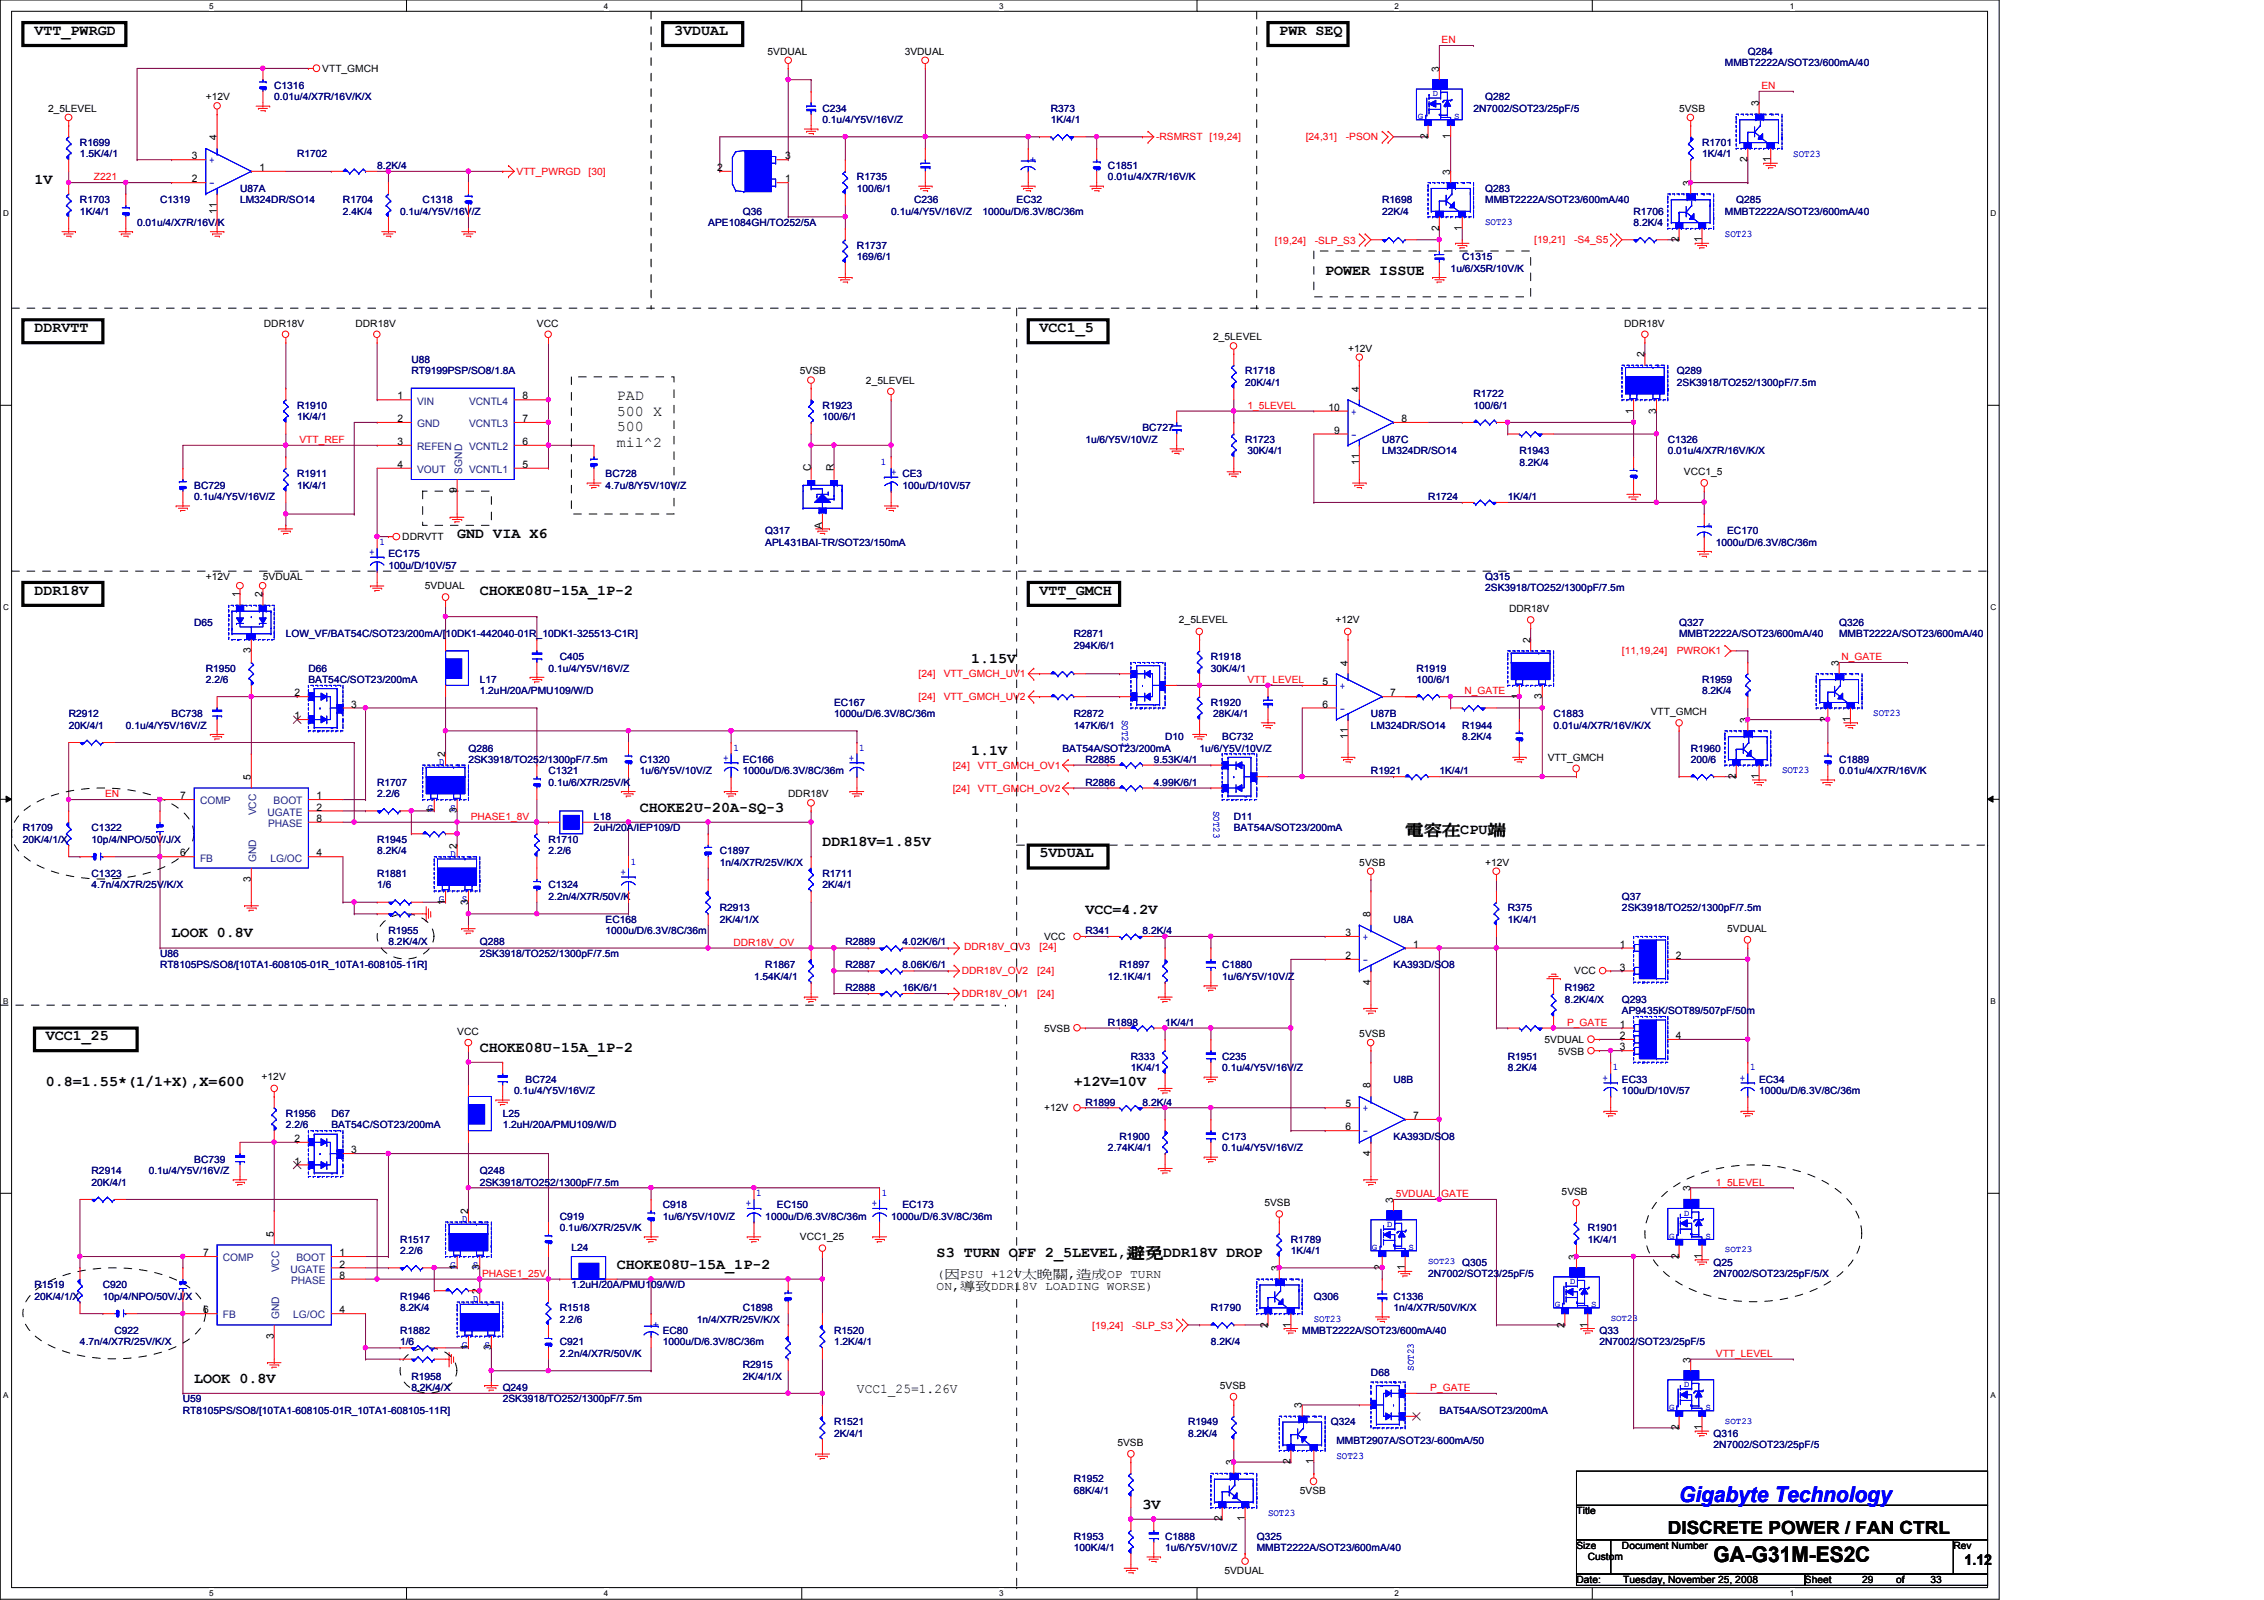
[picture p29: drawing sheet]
<svg xmlns="http://www.w3.org/2000/svg" width="297mm" height="210mm" viewBox="0 0 297 210" stroke-linecap="round" stroke-linejoin="round" font-family="sans-serif">
<defs><g id="words">
<text font-size="2.8" fill="#00f" x="220.3" y="197.1">Gigabyte Technology</text>
<text font-size="2.8" x="224.8" y="204.9">GA-G31M-ES2C</text>
<text font-size="2.4" x="218.8" y="201.2">DISCRETE POWER / FAN CTRL</text>
<g font-size="1.9">
<text x="4.5" y="4.6">VTT_PWRGD</text>
<text x="88.4" y="4.6">3VDUAL</text>
<text x="167.8" y="4.6">PWR SEQ</text>
<text x="4.5" y="24.1">1V</text>
<text x="173.9" y="36.1">POWER ISSUE</text>
<text x="4.5" y="43.6">DDRVTT</text>
<text x="136.4" y="43.6">VCC1_5</text>
<text x="80.9" y="52.5">PAD</text>
<text x="80.9" y="54.5">500 X</text>
<text x="80.9" y="56.6">500</text>
<text x="80.9" y="58.7">mil^2</text>
<text x="60" y="70.5">GND VIA X6</text>
<text x="4.5" y="78">DDR18V</text>
<text x="62.9" y="78">CHOKE08U-15A_1P-2</text>
<text x="136.4" y="78">VTT_GMCH</text>
<text x="127.4" y="87">1.15V</text>
<text x="127.4" y="99">1.1V</text>
<text x="83.9" y="106.5">CHOKE2U-20A-SQ-3</text>
<text x="107.9" y="111">DDR18V=1.85V</text>
<text x="136.4" y="112.5">5VDUAL</text>
<text x="184.4" y="109.6">漏電不CPU端</text>
<text x="142.4" y="120">VCC=4.2V</text>
<text x="22.5" y="123">LOOK 0.8V</text>
<text x="6" y="136.5">VCC1_25</text>
<text x="62.9" y="138">CHOKE08U-15A_1P-2</text>
<text x="6" y="142.5">0.8=1.55*(1/1+X),X=600</text>
<text x="140.9" y="142.5">+12V=10V</text>
<text x="80.9" y="166.5">CHOKE08U-15A_1P-2</text>
<text x="122.9" y="164.9">S3 TURN OFF 2_5LEVEL,避避DDR18V DROP</text>
<text x="25.5" y="181.4">LOOK 0.8V</text>
<text x="149.9" y="197.9">3V</text>
<text x="257.8" y="205.3">1.12</text>
</g>
<text font-size="1.8" x="112.4" y="182.7">VCC1_25=1.26V</text>
<g font-size="1.6">
<text x="122.9" y="167.6">(因PSU +12V太太太,造造OP TURN</text>
<text x="122.9" y="169.3">ON,導導DDR18V LOADING WORSE)</text>
</g>
<g font-size="1.4">
<text x="188.8" y="9.4" transform="rotate(-90 188.8 9.4)">3</text>
<text x="230.8" y="13.9" transform="rotate(-90 230.8 13.9)">3</text>
<text x="25.2" y="20.9">3</text>
<text x="25.2" y="23.9">2</text>
<text x="28.4" y="18.4" transform="rotate(-90 28.4 18.4)">4</text>
<text x="34" y="22.4">1</text>
<text x="94.1" y="22.4">2</text>
<text x="103" y="23.9">1</text>
<text x="103" y="20.9">3</text>
<text x="187.3" y="18.3" transform="rotate(-90 187.3 18.3)">2</text>
<text x="190.3" y="22.9" transform="rotate(-90 190.3 22.9)">3</text>
<text x="190.3" y="18.3" transform="rotate(-90 190.3 18.3)">1</text>
<text x="229.3" y="21.3" transform="rotate(-90 229.3 21.3)">2</text>
<text x="232.3" y="21.3" transform="rotate(-90 232.3 21.3)">1</text>
<text x="28.4" y="28" transform="rotate(-90 28.4 28)">11</text>
<text x="221.8" y="24.4" transform="rotate(-90 221.8 24.4)">3</text>
<text x="188.8" y="30.3" transform="rotate(-90 188.8 30.3)">2</text>
<text x="191.8" y="30.3" transform="rotate(-90 191.8 30.3)">1</text>
<text x="220.3" y="31.8" transform="rotate(-90 220.3 31.8)">2</text>
<text x="223.3" y="31.8" transform="rotate(-90 223.3 31.8)">1</text>
<text x="215.8" y="46.9" transform="rotate(-90 215.8 46.9)">2</text>
<text x="52.2" y="52.4">1</text>
<text x="68.5" y="52.4">8</text>
<text x="174.3" y="53.9">10</text>
<text x="178.3" y="51.4" transform="rotate(-90 178.3 51.4)">4</text>
<text x="52.2" y="55.4">2</text>
<text x="52.2" y="58.4">3</text>
<text x="68.5" y="55.4">7</text>
<text x="68.5" y="58.4">6</text>
<text x="175" y="56.9">9</text>
<text x="183.9" y="55.4">8</text>
<text x="214.3" y="54.3" transform="rotate(-90 214.3 54.3)">1</text>
<text x="217.3" y="54.3" transform="rotate(-90 217.3 54.3)">3</text>
<text x="52.2" y="61.4">4</text>
<text x="59.9" y="64.7" transform="rotate(-90 59.9 64.7)">9</text>
<text x="68.5" y="61.4">5</text>
<text x="106.4" y="61.8" transform="rotate(-90 106.4 61.8)">C</text>
<text x="109.4" y="61.8" transform="rotate(-90 109.4 61.8)">R</text>
<text x="178.3" y="61" transform="rotate(-90 178.3 61)">11</text>
<text x="107.9" y="69.4" transform="rotate(-90 107.9 69.4)">A</text>
<text x="31.4" y="78.4" transform="rotate(-90 31.4 78.4)">1</text>
<text x="34.5" y="78.4" transform="rotate(-90 34.5 78.4)">2</text>
<text x="32.9" y="85.7" transform="rotate(-90 32.9 85.7)">3</text>
<text x="173.5" y="89.9">5</text>
<text x="176.8" y="87.3" transform="rotate(-90 176.8 87.3)">4</text>
<text x="200.8" y="84.3" transform="rotate(-90 200.8 84.3)">2</text>
<text x="241.3" y="87.3" transform="rotate(-90 241.3 87.3)">3</text>
<text x="38.6" y="94.4">1</text>
<text x="38.6" y="91.4">2</text>
<text x="46.1" y="92.8">3</text>
<text x="173.5" y="92.8">6</text>
<text x="182.4" y="91.4">7</text>
<text x="199.3" y="91.7" transform="rotate(-90 199.3 91.7)">1</text>
<text x="202.3" y="91.7" transform="rotate(-90 202.3 91.7)">3</text>
<text x="229.3" y="94.8" transform="rotate(-90 229.3 94.8)">3</text>
<text x="239.8" y="94.7" transform="rotate(-90 239.8 94.7)">2</text>
<text x="242.7" y="94.7" transform="rotate(-90 242.7 94.7)">1</text>
<text x="58.4" y="99.3" transform="rotate(-90 58.4 99.3)">2</text>
<text x="176.8" y="97" transform="rotate(-90 176.8 97)">11</text>
<text x="23.7" y="104.9">7</text>
<text x="32.9" y="102.3" transform="rotate(-90 32.9 102.3)">5</text>
<text x="41.5" y="104.9">1</text>
<text x="41.5" y="107.8">8</text>
<text x="41.5" y="106.3">2</text>
<text x="56.9" y="106.7" transform="rotate(-90 56.9 106.7)">1</text>
<text x="59.9" y="106.7" transform="rotate(-90 59.9 106.7)">3</text>
<text x="227.7" y="102.2" transform="rotate(-90 227.7 102.2)">2</text>
<text x="230.8" y="102.2" transform="rotate(-90 230.8 102.2)">1</text>
<text x="23.7" y="112.4">6</text>
<text x="41.5" y="112.4">4</text>
<text x="59.9" y="111.3" transform="rotate(-90 59.9 111.3)">2</text>
<text x="32.9" y="115.7" transform="rotate(-90 32.9 115.7)">3</text>
<text x="58.4" y="118.7" transform="rotate(-90 58.4 118.7)">1</text>
<text x="61.4" y="118.7" transform="rotate(-90 61.4 118.7)">3</text>
<text x="176.5" y="122.8">3</text>
<text x="176.5" y="125.8">2</text>
<text x="179.8" y="120.3" transform="rotate(-90 179.8 120.3)">8</text>
<text x="185.4" y="124.3">1</text>
<text x="212.5" y="124.3">1</text>
<text x="219.9" y="125.8">2</text>
<text x="179.8" y="129.2" transform="rotate(-90 179.8 129.2)">4</text>
<text x="212.5" y="127.3">3</text>
<text x="212.5" y="134.8">1</text>
<text x="212.5" y="136.3">2</text>
<text x="212.5" y="137.8">3</text>
<text x="219.9" y="136.3">4</text>
<text x="179.8" y="142.8" transform="rotate(-90 179.8 142.8)">8</text>
<text x="38.6" y="149.8">2</text>
<text x="176.5" y="145.3">5</text>
<text x="176.5" y="148.3">6</text>
<text x="185.4" y="146.8">7</text>
<text x="38.6" y="152.8">1</text>
<text x="46.1" y="151.3">3</text>
<text x="179.8" y="151.7" transform="rotate(-90 179.8 151.7)">4</text>
<text x="61.4" y="159.3" transform="rotate(-90 61.4 159.3)">2</text>
<text x="182.8" y="157.8" transform="rotate(-90 182.8 157.8)">3</text>
<text x="221.8" y="156.3" transform="rotate(-90 221.8 156.3)">3</text>
<text x="26.7" y="164.8">7</text>
<text x="35.9" y="162.3" transform="rotate(-90 35.9 162.3)">5</text>
<text x="44.5" y="164.8">1</text>
<text x="44.5" y="167.8">8</text>
<text x="44.5" y="166.3">2</text>
<text x="59.9" y="166.7" transform="rotate(-90 59.9 166.7)">1</text>
<text x="62.9" y="166.7" transform="rotate(-90 62.9 166.7)">3</text>
<text x="167.8" y="166.8" transform="rotate(-90 167.8 166.8)">3</text>
<text x="181.3" y="166.7" transform="rotate(-90 181.3 166.7)">2</text>
<text x="184.3" y="166.7" transform="rotate(-90 184.3 166.7)">1</text>
<text x="206.8" y="165.3" transform="rotate(-90 206.8 165.3)">3</text>
<text x="220.3" y="165.1" transform="rotate(-90 220.3 165.1)">2</text>
<text x="223.3" y="165.1" transform="rotate(-90 223.3 165.1)">1</text>
<text x="26.7" y="172.3">6</text>
<text x="44.5" y="172.3">4</text>
<text x="62.9" y="169.8" transform="rotate(-90 62.9 169.8)">2</text>
<text x="35.9" y="175.6" transform="rotate(-90 35.9 175.6)">3</text>
<text x="61.4" y="177.1" transform="rotate(-90 61.4 177.1)">1</text>
<text x="64.4" y="177.1" transform="rotate(-90 64.4 177.1)">3</text>
<text x="166.3" y="174.2" transform="rotate(-90 166.3 174.2)">2</text>
<text x="169.3" y="174.2" transform="rotate(-90 169.3 174.2)">1</text>
<text x="205.3" y="174.2" transform="rotate(-90 205.3 174.2)">2</text>
<text x="208.3" y="174.2" transform="rotate(-90 208.3 174.2)">1</text>
<text x="221.8" y="178.8" transform="rotate(-90 221.8 178.8)">3</text>
<text x="170.8" y="184.7" transform="rotate(-90 170.8 184.7)">3</text>
<text x="220.3" y="187.6" transform="rotate(-90 220.3 187.6)">2</text>
<text x="223.3" y="187.6" transform="rotate(-90 223.3 187.6)">1</text>
<text x="161.8" y="192.2" transform="rotate(-90 161.8 192.2)">3</text>
<text x="169.3" y="192.1" transform="rotate(-90 169.3 192.1)">2</text>
<text x="172.3" y="192.1" transform="rotate(-90 172.3 192.1)">1</text>
<text x="160.3" y="199.6" transform="rotate(-90 160.3 199.6)">2</text>
<text x="163.3" y="199.6" transform="rotate(-90 163.3 199.6)">1</text>
</g>
<g font-size="1.4" fill="#004080">
<text x="54.7" y="53.1">VIN</text>
<text x="61.5" y="53.1">VCNTL4</text>
<text x="54.7" y="56">GND</text>
<text x="54.7" y="59.1">REFEN</text>
<text x="61.5" y="56">VCNTL3</text>
<text x="61.5" y="59.1">VCNTL2</text>
<text x="54.7" y="62.1">VOUT</text>
<text x="60.6" y="62.1" transform="rotate(-90 60.6 62.1)">SGND</text>
<text x="61.5" y="62.1">VCNTL1</text>
<text x="26.2" y="105.5">COMP</text>
<text x="33.6" y="107" transform="rotate(-90 33.6 107)">VCC</text>
<text x="35.1" y="107">UGATE</text>
<text x="35.9" y="105.5">BOOT</text>
<text x="26.2" y="113">FB</text>
<text x="33.6" y="113.1" transform="rotate(-90 33.6 113.1)">GND</text>
<text x="35.2" y="108.5">PHASE</text>
<text x="35.5" y="113">LG/OC</text>
<text x="29.2" y="165.5">COMP</text>
<text x="36.6" y="166.9" transform="rotate(-90 36.6 166.9)">VCC</text>
<text x="38.1" y="167">UGATE</text>
<text x="38.9" y="165.5">BOOT</text>
<text x="29.2" y="173">FB</text>
<text x="36.6" y="173.1" transform="rotate(-90 36.6 173.1)">GND</text>
<text x="38.2" y="168.4">PHASE</text>
<text x="38.5" y="173">LG/OC</text>
</g>
<g font-size="1.3" fill="#f00">
<text x="189.1" y="5.7">EN</text>
<text x="231.1" y="11.7">EN</text>
<text x="12.3" y="23.7">Z221</text>
<text x="67.8" y="22.9">VTT_PWRGD</text>
<text x="77.2" y="22.9">[30]</text>
<text x="151.7" y="18.4">-RSMRST [19,24]</text>
<text x="171.3" y="18.4">[24,31]</text>
<text x="176.6" y="18.4">-PSON</text>
<text x="167.3" y="32">[19,24]</text>
<text x="172.5" y="32">-SLP_S3</text>
<text x="201.3" y="31.9">[19,21]</text>
<text x="206.5" y="31.9">-S4_S5</text>
<text x="163.7" y="53.6">1_5LEVEL</text>
<text x="39.3" y="58.1">VTT_REF</text>
<text x="120.5" y="88.9">[24]</text>
<text x="123.8" y="88.9">VTT_GMCH_UV1</text>
<text x="163.7" y="89.6">VTT_LEVEL</text>
<text x="212.8" y="85.9">[11,19,24]</text>
<text x="220" y="85.9">PWROK1</text>
<text x="241.6" y="86.6">N_GATE</text>
<text x="120.5" y="91.8">[24]</text>
<text x="123.8" y="91.8">VTT_GMCH_UV2</text>
<text x="192.1" y="91.1">N_GATE</text>
<text x="125" y="100.8">[24]</text>
<text x="128.3" y="100.8">VTT_GMCH_OV1</text>
<text x="13.8" y="104.6">EN</text>
<text x="61.8" y="107.6">PHASE1_8V</text>
<text x="125" y="103.8">[24]</text>
<text x="128.3" y="103.8">VTT_GMCH_OV2</text>
<text x="96.2" y="124.1">DDR18V_OV</text>
<text x="126.5" y="124.7">DDR18V_OV3</text>
<text x="136.4" y="124.7">[24]</text>
<text x="126.2" y="130.8">DDR18V_OV1</text>
<text x="126.2" y="127.8">DDR18V_OV2</text>
<text x="136.1" y="130.8">[24]</text>
<text x="136.1" y="127.8">[24]</text>
<text x="205.6" y="134.6">P_GATE</text>
<text x="225.1" y="155.5">1_5LEVEL</text>
<text x="183.1" y="157.1">5VDUAL_GATE</text>
<text x="63.2" y="167.5">PHASE1_25V</text>
<text x="143.3" y="174.4">[19,24]</text>
<text x="148.5" y="174.4">-SLP_S3</text>
<text x="225.1" y="178">VTT_LEVEL</text>
<text x="187.7" y="182.5">P_GATE</text>
</g>
<g font-size="1.3" fill="#000080">
<text x="36" y="11.6">C1316</text>
<text x="226.3" y="8.7">MMBT2222A/SOT23/600mA/40</text>
<text x="229.3" y="7.2">Q284</text>
<text x="36" y="13.2">0.01u/4/X7R/16V/K/X</text>
<text x="107.9" y="14.6">C234</text>
<text x="107.9" y="16.2">0.1u/4/Y5V/16V/Z</text>
<text x="137.9" y="14.6">R373</text>
<text x="137.9" y="16.2">1K/4/1</text>
<text x="193.3" y="14.6">2N7002/SOT23/25pF/5</text>
<text x="194.9" y="13.2">Q282</text>
<text x="10.5" y="19.1">R1699</text>
<text x="10.5" y="20.7">1.5K/4/1</text>
<text x="39" y="20.7">R1702</text>
<text x="49.5" y="22.1">8.2K/4</text>
<text x="112.4" y="23.7">R1735</text>
<text x="145.4" y="22.1">C1851</text>
<text x="145.4" y="23.7">0.01u/4/X7R/16V/K</text>
<text x="223.3" y="19.1">R1701</text>
<text x="223.3" y="20.7">1K/4/1</text>
<text x="10.5" y="26.6">R1703</text>
<text x="10.5" y="28.2">1K/4/1</text>
<text x="18" y="29.6">0.01u/4/X7R/16V/K</text>
<text x="21" y="26.6">C1319</text>
<text x="31.5" y="25.1">U87A</text>
<text x="31.5" y="26.6">LM324DR/SO14</text>
<text x="45" y="26.6">R1704</text>
<text x="45" y="28.2">2.4K/4</text>
<text x="52.5" y="28.2">0.1u/4/Y5V/16V/Z</text>
<text x="55.5" y="26.6">C1318</text>
<text x="92.9" y="29.6">APE1084GH/TO252/5A</text>
<text x="97.4" y="28.2">Q36</text>
<text x="112.4" y="25.1">100/6/1</text>
<text x="116.9" y="28.2">0.1u/4/Y5V/16V/Z</text>
<text x="119.9" y="26.6">C236</text>
<text x="128.9" y="28.2">1000u/D/6.3V/8C/36m</text>
<text x="133.4" y="26.6">EC32</text>
<text x="181.4" y="26.6">R1698</text>
<text x="181.4" y="28.2">22K/4</text>
<text x="194.9" y="25.1">Q283</text>
<text x="194.9" y="26.6">MMBT2222A/SOT23/600mA/40</text>
<text x="214.3" y="28.2">R1706</text>
<text x="214.3" y="29.6">8.2K/4</text>
<text x="226.3" y="28.2">MMBT2222A/SOT23/600mA/40</text>
<text x="227.8" y="26.6">Q285</text>
<text x="112.4" y="32.6">R1737</text>
<text x="112.4" y="34.1">169/6/1</text>
<text x="190.3" y="35.6">1u/6/X5R/10V/K</text>
<text x="191.9" y="34.1">C1315</text>
<text x="54" y="47.6">U88</text>
<text x="39" y="53.6">R1910</text>
<text x="54" y="49.1">RT9199PSP/SO8/1.8A</text>
<text x="107.9" y="53.6">R1923</text>
<text x="163.4" y="49.1">R1718</text>
<text x="163.4" y="50.6">20K/4/1</text>
<text x="193.3" y="52.1">R1722</text>
<text x="193.3" y="53.6">100/6/1</text>
<text x="220" y="49.1">Q289</text>
<text x="220" y="50.6">2SK3918/TO252/1300pF/7.5m</text>
<text x="39" y="55.1">1K/4/1</text>
<text x="107.9" y="55.1">100/6/1</text>
<text x="142.4" y="58.1">1u/6/Y5V/10V/Z</text>
<text x="149.9" y="56.6">BC727</text>
<text x="163.4" y="58.1">R1723</text>
<text x="163.7" y="59.6">30K/4/1</text>
<text x="181.4" y="58.1">U87C</text>
<text x="181.4" y="59.6">LM324DR/SO14</text>
<text x="199.3" y="59.6">R1943</text>
<text x="218.8" y="58.1">C1326</text>
<text x="218.8" y="59.6">0.01u/4/X7R/16V/K/X</text>
<text x="25.5" y="64.1">BC729</text>
<text x="25.5" y="65.6">0.1u/4/Y5V/16V/Z</text>
<text x="39" y="62.6">R1911</text>
<text x="39" y="64.1">1K/4/1</text>
<text x="79.5" y="62.6">BC728</text>
<text x="79.5" y="64.1">4.7u/8/Y5V/10V/Z</text>
<text x="118.4" y="64.1">100u/D/10V/57</text>
<text x="187.4" y="65.6">R1724</text>
<text x="197.8" y="65.6">1K/4/1</text>
<text x="199.3" y="61.1">8.2K/4</text>
<text x="100.4" y="70.1">Q317</text>
<text x="100.4" y="71.6">APL431BAI-TR/SOT23/150mA</text>
<text x="225.1" y="71.6">1000u/D/6.3V/8C/36m</text>
<text x="226.6" y="70.1">EC170</text>
<text x="51" y="73.1">EC175</text>
<text x="51" y="74.6">100u/D/10V/57</text>
<text x="194.9" y="76.1">Q315</text>
<text x="194.9" y="77.6">2SK3918/TO252/1300pF/7.5m</text>
<text x="25.5" y="82.1">D65</text>
<text x="37.5" y="83.6">LOW_VF/BAT54C/SOT23/200mA/[10DK1-442040-01R_10DK1-325513-C1R]</text>
<text x="140.9" y="83.6">R2871</text>
<text x="220.3" y="82.1">Q327</text>
<text x="220.3" y="83.6">MMBT2222A/SOT23/600mA/40</text>
<text x="241.3" y="82.1">Q326</text>
<text x="241.3" y="83.6">MMBT2222A/SOT23/600mA/40</text>
<text x="27" y="88.1">R1950</text>
<text x="27" y="89.6">2.2/6</text>
<text x="40.5" y="88.1">D66</text>
<text x="40.5" y="89.6">BAT54C/SOT23/200mA</text>
<text x="62.9" y="89.6">L17</text>
<text x="72" y="88.1">0.1u/4/Y5V/16V/Z</text>
<text x="73.4" y="86.6">C405</text>
<text x="140.9" y="85.1">294K/6/1</text>
<text x="158.9" y="86.6">R1918</text>
<text x="158.9" y="88.1">30K/4/1</text>
<text x="185.8" y="88.1">R1919</text>
<text x="185.8" y="89.6">100/6/1</text>
<text x="223.3" y="89.6">R1959</text>
<text x="9" y="94.1">R2912</text>
<text x="9" y="95.6">20K/4/1</text>
<text x="16.5" y="95.6">0.1u/4/Y5V/16V/Z</text>
<text x="22.5" y="94.1">BC738</text>
<text x="62.9" y="91.1">1.2uH/20A/PMU109/W/D</text>
<text x="109.4" y="92.6">EC167</text>
<text x="109.4" y="94.1">1000u/D/6.3V/8C/36m</text>
<text x="140.9" y="94.1">R2872</text>
<text x="140.9" y="95.6">147K/6/1</text>
<text x="158.9" y="92.6">R1920</text>
<text x="159.2" y="94.1">28K/4/1</text>
<text x="179.9" y="94.1">U87B</text>
<text x="179.9" y="95.6">LM324DR/SO14</text>
<text x="191.9" y="95.6">R1944</text>
<text x="203.8" y="94.1">C1883</text>
<text x="203.8" y="95.6">0.01u/4/X7R/16V/K/X</text>
<text x="223.3" y="91.1">8.2K/4</text>
<text x="61.5" y="98.6">Q286</text>
<text x="61.5" y="100.1">2SK3918/TO252/1300pF/7.5m</text>
<text x="72" y="101.6">C1321</text>
<text x="83.9" y="100.1">C1320</text>
<text x="83.9" y="101.6">1u/6/Y5V/10V/Z</text>
<text x="97.4" y="100.1">EC166</text>
<text x="97.4" y="101.6">1000u/D/6.3V/8C/36m</text>
<text x="139.4" y="98.6">BAT54A/SOT23/200mA</text>
<text x="142.4" y="100.1">R2885</text>
<text x="151.4" y="100.1">9.53K/4/1</text>
<text x="152.9" y="97.1">D10</text>
<text x="157.4" y="98.6">1u/6/Y5V/10V/Z</text>
<text x="160.4" y="97.1">BC732</text>
<text x="179.9" y="101.6">R1921</text>
<text x="188.8" y="101.6">1K/4/1</text>
<text x="191.9" y="97.1">8.2K/4</text>
<text x="221.8" y="98.6">R1960</text>
<text x="221.8" y="100.1">200/6</text>
<text x="241.3" y="100.1">C1889</text>
<text x="241.3" y="101.6">0.01u/4/X7R/16V/K</text>
<text x="49.5" y="103.1">R1707</text>
<text x="49.5" y="104.6">2.2/6</text>
<text x="72" y="103.1">0.1u/6/X7R/25V/K</text>
<text x="77.9" y="107.6">L18</text>
<text x="142.4" y="103.1">R2886</text>
<text x="151.4" y="103.1">4.99K/6/1</text>
<text x="161.9" y="107.6">D11</text>
<text x="3" y="109">R1709</text>
<text x="3" y="110.6">20K/4/1/X</text>
<text x="12" y="109">C1322</text>
<text x="12" y="110.6">10p/4/NPO/50V/J/X</text>
<text x="49.5" y="110.6">R1945</text>
<text x="49.5" y="112.1">8.2K/4</text>
<text x="72" y="110.6">R1710</text>
<text x="72" y="112.1">2.2/6</text>
<text x="77.9" y="109">2uH/20A/IEP109/D</text>
<text x="94.4" y="112.1">C1897</text>
<text x="94.4" y="113.6">1n/4/X7R/25V/K/X</text>
<text x="161.9" y="109">BAT54A/SOT23/200mA</text>
<text x="12" y="115.1">C1323</text>
<text x="12" y="116.5">4.7n/4/X7R/25V/K/X</text>
<text x="49.5" y="115.1">R1881</text>
<text x="49.5" y="116.5">1/6</text>
<text x="72" y="116.5">C1324</text>
<text x="72" y="118.1">2.2n/4/X7R/50V/K</text>
<text x="94.4" y="119.5">R2913</text>
<text x="107.9" y="115.1">R1711</text>
<text x="107.9" y="116.5">2K/4/1</text>
<text x="197.8" y="119.5">R375</text>
<text x="212.8" y="118.1">Q37</text>
<text x="212.8" y="119.5">2SK3918/TO252/1300pF/7.5m</text>
<text x="21" y="125.6">U86</text>
<text x="51" y="122.6">R1955</text>
<text x="51" y="124">8.2K/4/X</text>
<text x="62.9" y="124">Q288</text>
<text x="62.9" y="125.6">2SK3918/TO252/1300pF/7.5m</text>
<text x="79.5" y="121.1">EC168</text>
<text x="79.5" y="122.6">1000u/D/6.3V/8C/36m</text>
<text x="94.4" y="121.1">2K/4/1/X</text>
<text x="110.9" y="124">R2889</text>
<text x="118.4" y="124">4.02K/6/1</text>
<text x="142.4" y="122.6">R341</text>
<text x="149.9" y="122.6">8.2K/4</text>
<text x="182.8" y="121.1">U8A</text>
<text x="197.8" y="121.1">1K/4/1</text>
<text x="21" y="127">RT8105PS/SO8/[10TA1-608105-01R_10TA1-608105-11R]</text>
<text x="98.9" y="128.6">1.54K/4/1</text>
<text x="100.4" y="127">R1867</text>
<text x="110.9" y="130">R2888</text>
<text x="110.9" y="127">R2887</text>
<text x="118.4" y="130">16K/6/1</text>
<text x="118.4" y="127">8.06K/6/1</text>
<text x="145.4" y="128.6">12.1K/4/1</text>
<text x="146.9" y="127">R1897</text>
<text x="160.4" y="128.6">1u/6/Y5V/10V/Z</text>
<text x="160.4" y="127">C1880</text>
<text x="182.8" y="127">KA393D/SO8</text>
<text x="205.3" y="130">R1962</text>
<text x="205.3" y="131.5">8.2K/4/X</text>
<text x="212.8" y="131.5">Q293</text>
<text x="145.4" y="134.5">R1898</text>
<text x="152.9" y="134.5">1K/4/1</text>
<text x="212.8" y="133.1">AP9435K/SOT89/507pF/50m</text>
<text x="67.5" y="143.6">0.1u/4/Y5V/16V/Z</text>
<text x="69" y="142">BC724</text>
<text x="148.4" y="139">R333</text>
<text x="148.4" y="140.5">1K/4/1</text>
<text x="160.4" y="140.5">0.1u/4/Y5V/16V/Z</text>
<text x="160.4" y="139">C235</text>
<text x="182.8" y="142">U8B</text>
<text x="197.8" y="139">R1951</text>
<text x="197.8" y="140.5">8.2K/4</text>
<text x="212.8" y="142">EC33</text>
<text x="212.8" y="143.6">100u/D/10V/57</text>
<text x="230.8" y="142">EC34</text>
<text x="230.8" y="143.6">1000u/D/6.3V/8C/36m</text>
<text x="37.5" y="146.5">R1956</text>
<text x="37.5" y="148">2.2/6</text>
<text x="43.5" y="146.5">D67</text>
<text x="43.5" y="148">BAT54C/SOT23/200mA</text>
<text x="66" y="146.5">L25</text>
<text x="66" y="148">1.2uH/20A/PMU109/W/D</text>
<text x="142.4" y="145">R1899</text>
<text x="146.9" y="149.5">R1900</text>
<text x="149.9" y="145">8.2K/4</text>
<text x="160.4" y="149.5">C173</text>
<text x="182.8" y="149.5">KA393D/SO8</text>
<text x="12" y="154">R2914</text>
<text x="12" y="155.5">20K/4/1</text>
<text x="19.5" y="154">0.1u/4/Y5V/16V/Z</text>
<text x="25.5" y="152.5">BC739</text>
<text x="62.9" y="154">Q248</text>
<text x="62.9" y="155.5">2SK3918/TO252/1300pF/7.5m</text>
<text x="145.4" y="151">2.74K/4/1</text>
<text x="160.4" y="151">0.1u/4/Y5V/16V/Z</text>
<text x="73.4" y="160">C919</text>
<text x="73.4" y="161.5">0.1u/6/X7R/25V/K</text>
<text x="86.9" y="158.5">C918</text>
<text x="86.9" y="160">1u/6/Y5V/10V/Z</text>
<text x="100.4" y="160">1000u/D/6.3V/8C/36m</text>
<text x="101.9" y="158.5">EC150</text>
<text x="116.9" y="160">1000u/D/6.3V/8C/36m</text>
<text x="118.4" y="158.5">EC173</text>
<text x="208.3" y="161.5">R1901</text>
<text x="52.5" y="163">R1517</text>
<text x="52.5" y="164.5">2.2/6</text>
<text x="75" y="164.1">L24</text>
<text x="169.4" y="163">R1789</text>
<text x="169.4" y="164.5">1K/4/1</text>
<text x="187.4" y="167.5">2N7002/SOT23/25pF/5</text>
<text x="208.3" y="163">1K/4/1</text>
<text x="224.8" y="166">Q25</text>
<text x="224.8" y="167.5">2N7002/SOT23/25pF/5/X</text>
<text x="4.5" y="169">R1519</text>
<text x="4.5" y="170.5">20K/4/1/X</text>
<text x="13.5" y="169">C920</text>
<text x="13.5" y="170.5">10p/4/NPO/50V/J/X</text>
<text x="52.5" y="170.5">R1946</text>
<text x="52.5" y="172">8.2K/4</text>
<text x="73.4" y="172">R1518</text>
<text x="73.4" y="173.5">2.2/6</text>
<text x="75" y="169">1.2uH/20A/PMU109/W/D</text>
<text x="91.4" y="173.5">1n/4/X7R/25V/K/X</text>
<text x="97.4" y="172">C1898</text>
<text x="158.9" y="172">R1790</text>
<text x="172.4" y="170.5">Q306</text>
<text x="182.8" y="170.5">C1336</text>
<text x="182.8" y="172">1n/4/X7R/50V/K/X</text>
<text x="10.5" y="176.5">4.7n/4/X7R/25V/K/X</text>
<text x="15" y="175">C922</text>
<text x="52.5" y="175">R1882</text>
<text x="52.5" y="176.5">1/6</text>
<text x="73.4" y="176.5">C921</text>
<text x="73.4" y="178">2.2n/4/X7R/50V/K</text>
<text x="86.9" y="175">EC80</text>
<text x="86.9" y="176.5">1000u/D/6.3V/8C/36m</text>
<text x="97.4" y="179.5">R2915</text>
<text x="109.4" y="175">R1520</text>
<text x="109.4" y="176.5">1.2K/4/1</text>
<text x="158.9" y="176.5">8.2K/4</text>
<text x="170.9" y="175">MMBT2222A/SOT23/600mA/40</text>
<text x="209.8" y="175">Q33</text>
<text x="209.8" y="176.5">2N7002/SOT23/25pF/5</text>
<text x="24" y="184">U59</text>
<text x="24" y="185.5">RT8105PS/SO8/[10TA1-608105-01R_10TA1-608105-11R]</text>
<text x="54" y="181">R1958</text>
<text x="54" y="182.5">8.2K/4/X</text>
<text x="66" y="182.5">Q249</text>
<text x="66" y="184">2SK3918/TO252/1300pF/7.5m</text>
<text x="97.4" y="181">2K/4/1/X</text>
<text x="179.9" y="180.6">D68</text>
<text x="188.8" y="185.5">BAT54A/SOT23/200mA</text>
<text x="109.4" y="187">R1521</text>
<text x="109.4" y="188.5">2K/4/1</text>
<text x="155.9" y="187">R1949</text>
<text x="155.9" y="188.5">8.2K/4</text>
<text x="174.6" y="187">Q324</text>
<text x="175.3" y="189.4">MMBT2907A/SOT23/-600mA/50</text>
<text x="224.8" y="188.5">Q316</text>
<text x="224.8" y="190">2N7002/SOT23/25pF/5</text>
<text x="140.9" y="194.5">R1952</text>
<text x="140.9" y="196">68K/4/1</text>
<text x="140.9" y="202">R1953</text>
<text x="140.9" y="203.5">100K/4/1</text>
<text x="152.9" y="203.5">1u/6/Y5V/10V/Z</text>
<text x="152.9" y="202">C1888</text>
<text x="164.9" y="202">Q325</text>
<text x="164.9" y="203.5">MMBT2222A/SOT23/600mA/40</text>
</g>
<g font-size="1.3">
<text x="42.3" y="9.4">VTT_GMCH</text>
<text x="100.7" y="7.2">5VDUAL</text>
<text x="118.7" y="7.2">3VDUAL</text>
<text x="6.3" y="14.6">2_5LEVEL</text>
<text x="27" y="13.2">+12V</text>
<text x="220.3" y="14.6">5VSB</text>
<text x="34.6" y="42.8">DDR18V</text>
<text x="46.6" y="42.8">DDR18V</text>
<text x="70.4" y="42.8">VCC</text>
<text x="159.2" y="44.6">2_5LEVEL</text>
<text x="176.9" y="46.1">+12V</text>
<text x="213.1" y="42.8">DDR18V</text>
<text x="104.9" y="49.1">5VSB</text>
<text x="113.6" y="50.3">2_5LEVEL</text>
<text x="220.9" y="62.3">VCC1_5</text>
<text x="52.8" y="70.9">DDRVTT</text>
<text x="27" y="76.1">+12V</text>
<text x="34.5" y="76.1">5VDUAL</text>
<text x="55.7" y="77.3">5VDUAL</text>
<text x="154.7" y="81.8">2_5LEVEL</text>
<text x="175.2" y="81.8">+12V</text>
<text x="198" y="80.3">DDR18V</text>
<text x="216.6" y="93.8">VTT_GMCH</text>
<text x="203.1" y="99.8">VTT_GMCH</text>
<text x="103.4" y="104.6">DDR18V</text>
<text x="178.3" y="113.6">5VSB</text>
<text x="194.9" y="113.6">+12V</text>
<text x="137" y="123.3">VCC</text>
<text x="226.6" y="122.3">5VDUAL</text>
<text x="206.5" y="127.8">VCC</text>
<text x="60" y="135.8">VCC</text>
<text x="137" y="135.4">5VSB</text>
<text x="178.3" y="136.1">5VSB</text>
<text x="202.6" y="136.8">5VDUAL</text>
<text x="34.3" y="141.7">+12V</text>
<text x="204.4" y="138.4">5VSB</text>
<text x="137" y="145.8">+12V</text>
<text x="165.9" y="158.2">5VSB</text>
<text x="204.9" y="156.7">5VSB</text>
<text x="104.9" y="162.7">VCC1_25</text>
<text x="160.1" y="182.2">5VSB</text>
<text x="146.6" y="189.7">5VSB</text>
<text x="170.6" y="196">5VSB</text>
<text x="206.8" y="198.7">Title</text>
<text x="206.8" y="203.2">Size</text>
<text x="212.8" y="203.2">Document Number</text>
<text x="256.3" y="203.2">Rev</text>
<text x="160.7" y="206.5">5VDUAL</text>
<text x="206.8" y="207.7">Date:</text>
<text x="208.3" y="204.7">Custom</text>
<text x="213" y="207.7">Tuesday, November 25, 2008</text>
<text x="236.8" y="207.7">Sheet</text>
<text x="244.3" y="207.7">29</text>
<text x="248.8" y="207.7">of</text>
<text x="253.3" y="207.7">33</text>
</g>
<g font-size="1.3" fill="#00f">
<text x="27.4" y="21.4">+</text>
<text x="135.9" y="21.3" transform="rotate(-90 135.9 21.3)">+</text>
<text x="235.3" y="20.5">SOT23</text>
<text x="27.4" y="24.4">-</text>
<text x="194.9" y="29.5">SOT23</text>
<text x="226.3" y="31">SOT23</text>
<text x="177.3" y="54.4">+</text>
<text x="177.3" y="57.4">-</text>
<text x="115.6" y="61">1</text>
<text x="116.9" y="62.3">+ CE3</text>
<text x="49.8" y="71.5">1</text>
<text x="224.6" y="69.2" transform="rotate(-90 224.6 69.2)">+</text>
<text x="48.4" y="72.8">+</text>
<text x="147.2" y="94.4" transform="rotate(90 147.2 94.4)">SOT23</text>
<text x="175.8" y="90.3">+</text>
<text x="175.8" y="93.3">-</text>
<text x="245.8" y="93.9">SOT23</text>
<text x="57.6" y="100.4">D</text>
<text x="94.9" y="99.8">+</text>
<text x="96.2" y="98.5">1</text>
<text x="111.4" y="99.8">+</text>
<text x="112.7" y="98.5">1</text>
<text x="233.8" y="101.4">SOT23</text>
<text x="56.1" y="106.4">G</text>
<text x="59.1" y="106.4">S</text>
<text x="159.2" y="106.4" transform="rotate(90 159.2 106.4)">SOT23</text>
<text x="59.1" y="112.4">D</text>
<text x="82.8" y="113.5">1</text>
<text x="57.6" y="118.4">G</text>
<text x="60.6" y="118.4">S</text>
<text x="81.4" y="114.8">+</text>
<text x="178.8" y="123.3">+</text>
<text x="178.8" y="126.3">-</text>
<text x="210.3" y="141.8">+</text>
<text x="211.6" y="140.4">1</text>
<text x="228.3" y="141.8">+</text>
<text x="229.6" y="140.4">1</text>
<text x="178.8" y="145.8">+</text>
<text x="178.8" y="148.8">-</text>
<text x="60.6" y="160.4">D</text>
<text x="97.9" y="158.2">+</text>
<text x="99.2" y="156.9">1</text>
<text x="114.4" y="158.2">+</text>
<text x="115.7" y="156.9">1</text>
<text x="59.1" y="166.3">G</text>
<text x="62.1" y="166.3">S</text>
<text x="62.1" y="170.8">D</text>
<text x="172.4" y="173.4">SOT23</text>
<text x="60.6" y="176.8">G</text>
<text x="63.6" y="176.8">S</text>
<text x="86.4" y="174.1" transform="rotate(-90 86.4 174.1)">+</text>
<text x="185.5" y="179.8" transform="rotate(-90 185.5 179.8)">SOT23</text>
<text x="175.3" y="191.3">SOT23</text>
<text x="166.4" y="198.8">SOT23</text>
</g>
<g font-size="1.2" fill="#00f">
<text x="186" y="15.7">G</text>
<text x="188" y="12.7">D</text>
<text x="190.8" y="15.7">S</text>
<text x="181.9" y="161">D</text>
<text x="220.9" y="159.5">D</text>
<text x="180" y="164">G</text>
<text x="184.8" y="164">S</text>
<text x="187.4" y="165.8">SOT23 Q305</text>
<text x="219" y="162.5">G</text>
<text x="223.8" y="162.5">S</text>
<text x="226.3" y="164.3">SOT23</text>
<text x="204" y="171.5">G</text>
<text x="205.9" y="168.5">D</text>
<text x="208.8" y="171.5">S</text>
<text x="211.3" y="173.3">SOT23</text>
<text x="219" y="185">G</text>
<text x="220.9" y="182">D</text>
<text x="223.8" y="185">S</text>
<text x="226.3" y="186.8">SOT23</text>
</g>
<g font-size="1.1">
<text x="27.4" y="1.1">5</text>
<text x="79.2" y="1.1">4</text>
<text x="131.1" y="1.1">3</text>
<text x="183" y="1.1">2</text>
<text x="234.8" y="1.1">1</text>
<text x=".4" y="28.3">D</text>
<text x="261.1" y="28.3">D</text>
<text x=".4" y="80">C</text>
<text x="261.1" y="80">C</text>
<text x=".4" y="131.7">B</text>
<text x="261.1" y="131.7">B</text>
<text x=".4" y="183.3">A</text>
<text x="261.1" y="183.3">A</text>
<text x="27.4" y="209.4">5</text>
<text x="79.2" y="209.4">4</text>
<text x="131.1" y="209.4">3</text>
<text x="183" y="209.4">2</text>
<text x="234.8" y="209.4">1</text>
</g>
</g></defs>
<path d="M0 0h262.3v209.8h-262.3zM1.5 1.5h259.3v206.8h-259.3z" fill="none" stroke="#000" stroke-width=".13"/>
<g fill="#fff">
<path d="M27.4 .2h.6v1.2h-.6z"/>
<path d="M27.4 208.4h.6v1.2h-.6z"/>
</g>
<path d="M53.3 0v1.5M53.3 208.3v1.5" fill="none" stroke="#000" stroke-width=".13"/>
<g fill="#fff">
<path d="M79.2 .2h.6v1.2h-.6z"/>
<path d="M79.2 208.4h.6v1.2h-.6z"/>
</g>
<path d="M105.2 0v1.5M105.2 208.3v1.5" fill="none" stroke="#000" stroke-width=".13"/>
<g fill="#fff">
<path d="M131.1 .2h.6v1.2h-.6z"/>
<path d="M131.1 208.4h.6v1.2h-.6z"/>
</g>
<path d="M157.1 0v1.5M157.1 208.3v1.5" fill="none" stroke="#000" stroke-width=".13"/>
<g fill="#fff">
<path d="M183 .2h.6v1.2h-.6z"/>
<path d="M183 208.4h.6v1.2h-.6z"/>
</g>
<path d="M208.9 0v1.5M208.9 208.3v1.5" fill="none" stroke="#000" stroke-width=".13"/>
<g fill="#fff">
<path d="M234.8 .2h.6v1.2h-.6z"/>
<path d="M234.8 208.4h.6v1.2h-.6z"/>
<path d="M.4 27.3h.8v1.2h-.8z"/>
<path d="M261.1 27.3h.8v1.2h-.8z"/>
<path d="M.4 79h.8v1.2h-.8z"/>
<path d="M261.1 79h.8v1.2h-.8z"/>
</g>
<path d="M0 53.2h1.5M260.8 53.2h1.5" fill="none" stroke="#000" stroke-width=".13"/>
<g fill="#fff">
<path d="M.4 130.7h.7v1.2h-.7z"/>
<path d="M261.1 130.7h.8v1.2h-.8z"/>
</g>
<path d="M0 104.9h1.5M.8 104.4l.7 .5-.7 .3zM260.8 104.9l.7-.5v.8zM260.8 104.9h1.5" fill="none" stroke="#000" stroke-width=".13"/>
<path d="M.8 104.4l.7 .5-.7 .3zM260.8 104.9l.7-.5v.8z" fill="#000"/>
<g fill="#fff">
<path d="M.4 182.4h.7v1.2h-.7z"/>
<path d="M261.1 182.4h.8v1.2h-.8z"/>
</g>
<path d="M0 156.5h1.5M260.8 156.5h1.5" fill="none" stroke="#000" stroke-width=".13"/>
<path d="M103.4 10.5h.1M103.4 9v1.5" fill="none" stroke="#800040" stroke-width=".13"/>
<circle cx="103.4" cy="10.4" r=".29" fill="#f0f"/>
<circle cx="103.4" cy="10.4" r=".29" fill="none" stroke="#f0f" stroke-width=".13"/>
<path d="M110.9 28.4h.1M110.9 27v1.4" fill="none" stroke="#800040" stroke-width=".13"/>
<circle cx="110.9" cy="28.4" r=".29" fill="#f0f"/>
<circle cx="110.9" cy="28.4" r=".29" fill="none" stroke="#f0f" stroke-width=".13"/>
<path d="M103.4 10.5h3M106.4 10.5h.1M121.4 19.5h.1M134.9 17.9h.1M136.4 17.9h.1M136.4 17.9h-15v1.6M143.9 19.5h.1M143.9 17.9v1.6M110.9 30h.1M110.9 28.4v1.6" fill="none" stroke="#800040" stroke-width=".13"/>
<circle cx="134.9" cy="17.9" r=".29" fill="#f0f"/>
<circle cx="134.9" cy="17.9" r=".29" fill="none" stroke="#f0f" stroke-width=".13"/>
<path d="M103.4 10.5v10.5M106.4 12h.1M106.4 10.5v1.5M110.9 17.9h.1M110.9 17.9h-16.5v4.6M143.9 17.9h6M149.9 17.9h.1M94.4 22.5h.1M103.4 21h.1" fill="none" stroke="#800040" stroke-width=".13"/>
<circle cx="110.9" cy="17.9" r=".29" fill="#f0f"/>
<circle cx="110.9" cy="17.9" r=".29" fill="none" stroke="#f0f" stroke-width=".13"/>
<path d="M142.4 17.9h1.5M143.9 17.9h.1" fill="none" stroke="#800040" stroke-width=".13"/>
<circle cx="143.9" cy="17.9" r=".29" fill="#f0f"/>
<circle cx="143.9" cy="17.9" r=".29" fill="none" stroke="#f0f" stroke-width=".13"/>
<path d="M121.4 17.9h.1M121.4 17.9h-10.5v3.1M121.4 9v8.9M134.9 19.5h.1M134.9 17.9v1.6M103.4 28.4h.1M103.4 28.4h7.5M103.4 24v4.4M110.9 28.4h.1M110.9 21h.1" fill="none" stroke="#800040" stroke-width=".13"/>
<circle cx="121.4" cy="17.9" r=".29" fill="#f0f"/>
<circle cx="121.4" cy="17.9" r=".29" fill="none" stroke="#f0f" stroke-width=".13"/>
<path d="M223.6 65.9h.1M223.6 64.4v1.5" fill="none" stroke="#800040" stroke-width=".13"/>
<circle cx="223.6" cy="65.9" r=".29" fill="#f0f"/>
<circle cx="223.6" cy="65.9" r=".29" fill="none" stroke="#f0f" stroke-width=".13"/>
<path d="M161.9 53.9h.1M161.9 52.5v1.4M214.3 55.4h.1M214.3 53.9v1.5M217.3 56.9h.1M217.3 53.9v3M197.8 65.9h19.5M217.3 65.9h.1" fill="none" stroke="#800040" stroke-width=".13"/>
<circle cx="217.3" cy="65.9" r=".29" fill="#f0f"/>
<circle cx="217.3" cy="65.9" r=".29" fill="none" stroke="#f0f" stroke-width=".13"/>
<path d="M197.8 55.4h16.5M214.3 59.9h.1M214.3 55.4h.1M214.3 55.4v4.5M172.4 65.9h19.5M191.9 65.9h.1M217.3 65.9h6.3M223.6 65.9h.1" fill="none" stroke="#800040" stroke-width=".13"/>
<circle cx="197.8" cy="55.4" r=".29" fill="#f0f"/>
<circle cx="197.8" cy="55.4" r=".29" fill="none" stroke="#f0f" stroke-width=".13"/>
<circle cx="214.3" cy="55.4" r=".29" fill="#f0f"/>
<circle cx="214.3" cy="55.4" r=".29" fill="none" stroke="#f0f" stroke-width=".13"/>
<g fill="none" stroke="#800040" stroke-width=".13">
<path d="M182.8 17.9h4.6M187.4 17.9h.1M188.8 9h.1M190.3 17.9v4.6M193.3 6h.1M193.3 6h-4.5v3M230.8 13.5h.1M230.8 12v1.5M188.8 31.5h.1M188.8 30v1.5M190.3 22.5h.1M218.8 31.5h1.5"/>
<path d="M220.3 31.5h.1M221.8 24h.1M221.8 22.5v1.5M221.8 24h7.5M229.3 24h.1M229.3 21v3M172.4 56.9v9M187.4 55.4h4.5M191.9 55.4h.1M172.4 65.9h.1M223.6 67.4h.1M223.6 65.9v1.5"/>
</g>
<circle cx="221.8" cy="23.9" r=".29" fill="#f0f"/>
<circle cx="221.8" cy="23.9" r=".29" fill="none" stroke="#f0f" stroke-width=".13"/>
<path d="M185.8 31.5h3M188.8 31.5h.1" fill="none" stroke="#800040" stroke-width=".13"/>
<circle cx="188.8" cy="31.4" r=".29" fill="#f0f"/>
<circle cx="188.8" cy="31.4" r=".29" fill="none" stroke="#f0f" stroke-width=".13"/>
<path d="M230.8 12h4.5M235.3 12h.1M191.9 31.5h.1M191.9 30v1.5M206.8 164.8h7.5M214.3 164.8h.1" fill="none" stroke="#800040" stroke-width=".13"/>
<circle cx="206.8" cy="164.8" r=".29" fill="#f0f"/>
<circle cx="206.8" cy="164.8" r=".29" fill="none" stroke="#f0f" stroke-width=".13"/>
<path d="M152.9 134.9h6M158.9 134.9h.1M211.3 139.4h.1M211.3 137.8v1.6" fill="none" stroke="#800040" stroke-width=".13"/>
<circle cx="158.8" cy="134.8" r=".29" fill="#f0f"/>
<circle cx="158.8" cy="134.8" r=".29" fill="none" stroke="#f0f" stroke-width=".13"/>
<path d="M152.9 145.3h6M158.9 145.3h.1" fill="none" stroke="#800040" stroke-width=".13"/>
<circle cx="152.8" cy="145.3" r=".29" fill="#f0f"/>
<circle cx="152.8" cy="145.3" r=".29" fill="none" stroke="#f0f" stroke-width=".13"/>
<path d="M209.8 137.8h1.5M211.3 137.8h.1" fill="none" stroke="#800040" stroke-width=".13"/>
<circle cx="211.3" cy="137.8" r=".29" fill="#f0f"/>
<circle cx="211.3" cy="137.8" r=".29" fill="none" stroke="#f0f" stroke-width=".13"/>
<path d="M142.4 122.9h3M145.4 122.9h.1M158.9 122.9h15M173.9 122.9h.1M209.8 136.4h3M211.3 127.4h1.5M212.8 136.4h.1M212.8 127.4h.1M220.3 136.4h9M220.3 125.9h9M229.3 136.4h.1M229.3 125.9h.1" fill="none" stroke="#800040" stroke-width=".13"/>
<circle cx="158.8" cy="122.8" r=".29" fill="#f0f"/>
<circle cx="158.8" cy="122.8" r=".29" fill="none" stroke="#f0f" stroke-width=".13"/>
<path d="M229.3 139.4h.1M229.3 136.4h.1M229.3 125.9v13.5M152.9 146.9h.1M152.9 145.3v1.6" fill="none" stroke="#800040" stroke-width=".13"/>
<circle cx="229.3" cy="125.8" r=".29" fill="#f0f"/>
<circle cx="229.3" cy="125.8" r=".29" fill="none" stroke="#f0f" stroke-width=".13"/>
<circle cx="229.3" cy="136.3" r=".29" fill="#f0f"/>
<circle cx="229.3" cy="136.3" r=".29" fill="none" stroke="#f0f" stroke-width=".13"/>
<g fill="none" stroke="#800040" stroke-width=".13">
<path d="M152.9 124.4h.1M158.9 124.4h.1M158.9 122.9h.1M158.9 134.9h10.5M158.9 122.9h-6v1.5M158.9 122.9v1.5M169.4 134.9h.1M169.4 134.9v13.4M169.4 125.9h4.5M173.9 125.9h.1M211.3 137.8h1.5M212.8 137.8h.1"/>
<path d="M229.3 125.9h.1M229.3 124.4v1.5M151.4 145.3h1.5M152.9 145.3h.1M158.9 146.9h.1M158.9 145.3v1.6M169.4 148.3h.1M221.8 155.8h13.5M235.3 155.8h.1"/>
</g>
<circle cx="152.8" cy="122.8" r=".29" fill="#f0f"/>
<circle cx="152.8" cy="122.8" r=".29" fill="none" stroke="#f0f" stroke-width=".13"/>
<path d="M151.4 122.9h1.5M152.9 122.9h.1M152.9 136.4h.1M152.9 134.9v1.5M163.4 173.8h3M166.4 173.8h.1" fill="none" stroke="#800040" stroke-width=".13"/>
<circle cx="152.8" cy="134.8" r=".29" fill="#f0f"/>
<circle cx="152.8" cy="134.8" r=".29" fill="none" stroke="#f0f" stroke-width=".13"/>
<g fill="none" stroke="#800040" stroke-width=".13">
<path d="M158.9 136.4h.1M158.9 134.9v1.5M169.4 134.9h.1M169.4 125.9v9M142.4 145.3h3M145.4 145.3h.1M169.4 148.3h4.5M173.9 148.3h.1M155.9 173.8h1.5M157.4 173.8h.1M181.4 167.8h.1M181.4 166.3v1.5"/>
<path d="M196.3 173.8h9M205.3 173.8h.1"/>
</g>
<circle cx="169.3" cy="134.8" r=".29" fill="#f0f"/>
<circle cx="169.3" cy="134.8" r=".29" fill="none" stroke="#f0f" stroke-width=".13"/>
<path d="M142.4 134.9h4.5M146.9 134.9h.1M158.9 145.3h15M173.9 145.3h.1" fill="none" stroke="#800040" stroke-width=".13"/>
<circle cx="158.8" cy="145.3" r=".29" fill="#f0f"/>
<circle cx="158.8" cy="145.3" r=".29" fill="none" stroke="#f0f" stroke-width=".13"/>
<path d="M167.8 166.3h13.6M181.4 166.3h.1" fill="none" stroke="#800040" stroke-width=".13"/>
<circle cx="167.8" cy="166.3" r=".29" fill="#f0f"/>
<circle cx="167.8" cy="166.3" r=".29" fill="none" stroke="#f0f" stroke-width=".13"/>
<circle cx="181.3" cy="166.3" r=".29" fill="#f0f"/>
<circle cx="181.3" cy="166.3" r=".29" fill="none" stroke="#f0f" stroke-width=".13"/>
<path d="M18 9h16.5M34.5 9h.1M16.5 24h6M18 21h4.5M22.5 21h.1M22.5 24h.1M37.5 22.5h6M43.5 22.5h.1M61.5 24h.1M66 22.5h.1M66 22.5h-4.5v1.5" fill="none" stroke="#800040" stroke-width=".13"/>
<circle cx="34.5" cy="8.9" r=".29" fill="#f0f"/>
<circle cx="34.5" cy="8.9" r=".29" fill="none" stroke="#f0f" stroke-width=".13"/>
<path d="M34.5 9h6M40.5 9h.1M51 22.5h10.5M61.5 22.5h.1" fill="none" stroke="#800040" stroke-width=".13"/>
<circle cx="61.4" cy="22.5" r=".29" fill="#f0f"/>
<circle cx="61.4" cy="22.5" r=".29" fill="none" stroke="#f0f" stroke-width=".13"/>
<path d="M51 24h.1M51 22.5v1.5" fill="none" stroke="#800040" stroke-width=".13"/>
<circle cx="50.9" cy="22.5" r=".29" fill="#f0f"/>
<circle cx="50.9" cy="22.5" r=".29" fill="none" stroke="#f0f" stroke-width=".13"/>
<path d="M18 9v12M9 24h.1M9 22.5v1.5M9 24h7.5M16.5 24h.1M18 21h.1M49.5 22.5h1.5M51 22.5h.1" fill="none" stroke="#800040" stroke-width=".13"/>
<circle cx="9" cy="23.9" r=".29" fill="#f0f"/>
<circle cx="9" cy="23.9" r=".29" fill="none" stroke="#f0f" stroke-width=".13"/>
<circle cx="16.5" cy="23.9" r=".29" fill="#f0f"/>
<circle cx="16.5" cy="23.9" r=".29" fill="none" stroke="#f0f" stroke-width=".13"/>
<path d="M16.5 25.4h.1M16.5 24v1.4M61.5 30h.1M61.5 28.4v1.6M72 58.4h.1M72 55.4v3" fill="none" stroke="#800040" stroke-width=".13"/>
<circle cx="71.9" cy="58.4" r=".29" fill="#f0f"/>
<circle cx="71.9" cy="58.4" r=".29" fill="none" stroke="#f0f" stroke-width=".13"/>
<path d="M37.5 59.9h.1M37.5 58.4v1.5M72 52.5h.1M72 45v7.5M49.5 70.4h1.5M51 70.4h.1" fill="none" stroke="#800040" stroke-width=".13"/>
<circle cx="71.9" cy="52.4" r=".29" fill="#f0f"/>
<circle cx="71.9" cy="52.4" r=".29" fill="none" stroke="#f0f" stroke-width=".13"/>
<path d="M24 58.4h13.5M37.5 58.4h.1" fill="none" stroke="#800040" stroke-width=".13"/>
<circle cx="37.5" cy="58.4" r=".29" fill="#f0f"/>
<circle cx="37.5" cy="58.4" r=".29" fill="none" stroke="#f0f" stroke-width=".13"/>
<path d="M37.5 58.4h.1M37.5 58.4h12M37.5 56.9v1.5M49.5 58.4h.1M72 55.4h.1M72 52.5v2.9" fill="none" stroke="#800040" stroke-width=".13"/>
<circle cx="71.9" cy="55.4" r=".29" fill="#f0f"/>
<circle cx="71.9" cy="55.4" r=".29" fill="none" stroke="#f0f" stroke-width=".13"/>
<g fill="none" stroke="#800040" stroke-width=".13">
<path d="M24 58.4v3M37.5 50.9h.1M37.5 45v5.9M46.5 55.4v12M49.5 52.5h.1M49.5 45v7.5M72 58.4h5.9M77.9 58.4h.1M24 61.4h.1M37.5 67.4h.1M37.5 65.9v1.5M46.5 67.4h.1"/>
<path d="M49.5 70.4h.1M49.5 61.4v9"/>
</g>
<circle cx="49.5" cy="70.4" r=".29" fill="#f0f"/>
<circle cx="49.5" cy="70.4" r=".29" fill="none" stroke="#f0f" stroke-width=".13"/>
<path d="M72 58.4v3M161.9 53.9h10.5M172.4 53.9h.1M72 61.4h.1" fill="none" stroke="#800040" stroke-width=".13"/>
<circle cx="161.8" cy="53.9" r=".29" fill="#f0f"/>
<circle cx="161.8" cy="53.9" r=".29" fill="none" stroke="#f0f" stroke-width=".13"/>
<path d="M154.4 53.9h7.5M161.9 55.4h.1M161.9 53.9h.1M161.9 53.9v1.5M214.3 164.8v22.5M221.8 178.3h13.5M235.3 178.3h.1M214.3 187.3h.1" fill="none" stroke="#800040" stroke-width=".13"/>
<circle cx="214.3" cy="164.8" r=".29" fill="#f0f"/>
<circle cx="214.3" cy="164.8" r=".29" fill="none" stroke="#f0f" stroke-width=".13"/>
<path d="M170.9 92.9v9M184.4 91.4h1.4M185.8 91.4h.1M200.8 83.9h.1M200.8 82.4v1.5M170.9 101.9h.1M188.8 101.9h13.5M202.3 101.9h.1M214.3 164.8h6M220.3 164.8h.1M214.3 187.3h6M220.3 187.3h.1" fill="none" stroke="#800040" stroke-width=".13"/>
<circle cx="202.3" cy="101.9" r=".29" fill="#f0f"/>
<circle cx="202.3" cy="101.9" r=".29" fill="none" stroke="#f0f" stroke-width=".13"/>
<path d="M157.4 89.9h9M166.4 89.9h.1" fill="none" stroke="#800040" stroke-width=".13"/>
<circle cx="157.4" cy="89.9" r=".29" fill="#f0f"/>
<circle cx="157.4" cy="89.9" r=".29" fill="none" stroke="#f0f" stroke-width=".13"/>
<path d="M202.3 92.9h.1M202.3 91.4v1.5" fill="none" stroke="#800040" stroke-width=".13"/>
<circle cx="202.3" cy="92.9" r=".29" fill="#f0f"/>
<circle cx="202.3" cy="92.9" r=".29" fill="none" stroke="#f0f" stroke-width=".13"/>
<path d="M199.3 94.4h.1M199.3 91.4v3" fill="none" stroke="#800040" stroke-width=".13"/>
<circle cx="199.3" cy="91.4" r=".29" fill="#f0f"/>
<circle cx="199.3" cy="91.4" r=".29" fill="none" stroke="#f0f" stroke-width=".13"/>
<path d="M166.4 89.9h4.5M170.9 89.9h.1" fill="none" stroke="#800040" stroke-width=".13"/>
<circle cx="166.3" cy="89.9" r=".29" fill="#f0f"/>
<circle cx="166.3" cy="89.9" r=".29" fill="none" stroke="#f0f" stroke-width=".13"/>
<path d="M109.4 58.4h7.5M116.9 58.4h.1" fill="none" stroke="#800040" stroke-width=".13"/>
<circle cx="116.9" cy="58.4" r=".29" fill="#f0f"/>
<circle cx="116.9" cy="58.4" r=".29" fill="none" stroke="#f0f" stroke-width=".13"/>
<path d="M109.4 58.4h.1M109.4 58.4h-3v3M106.4 61.4h.1" fill="none" stroke="#800040" stroke-width=".13"/>
<circle cx="106.4" cy="58.4" r=".29" fill="#f0f"/>
<circle cx="106.4" cy="58.4" r=".29" fill="none" stroke="#f0f" stroke-width=".13"/>
<circle cx="109.4" cy="58.4" r=".29" fill="#f0f"/>
<circle cx="109.4" cy="58.4" r=".29" fill="none" stroke="#f0f" stroke-width=".13"/>
<path d="M106.4 58.4h.1M106.4 56.9v1.5M109.4 58.4h.1M109.4 58.4v3M116.9 59.9h.1M116.9 58.4h.1M116.9 52.5v7.4M190.3 91.4h9M199.3 91.4h.1" fill="none" stroke="#800040" stroke-width=".13"/>
<circle cx="190.3" cy="91.4" r=".29" fill="#f0f"/>
<circle cx="190.3" cy="91.4" r=".29" fill="none" stroke="#f0f" stroke-width=".13"/>
<path d="M197.8 56.9h.1M197.8 55.4v1.5M203.8 56.9h13.5M215.8 46.4h.1M215.8 45v1.4M217.3 56.9h.1M190.3 92.9h.1M190.3 91.4v1.5M196.3 92.9h6M202.3 92.9h.1" fill="none" stroke="#800040" stroke-width=".13"/>
<circle cx="217.3" cy="56.9" r=".29" fill="#f0f"/>
<circle cx="217.3" cy="56.9" r=".29" fill="none" stroke="#f0f" stroke-width=".13"/>
<path d="M217.3 56.9v9M37.5 67.4h9M46.5 67.4h.1M217.3 65.9h.1" fill="none" stroke="#800040" stroke-width=".13"/>
<circle cx="37.5" cy="67.4" r=".29" fill="#f0f"/>
<circle cx="37.5" cy="67.4" r=".29" fill="none" stroke="#f0f" stroke-width=".13"/>
<path d="M46.5 55.4h3M49.5 55.4h.1M37.5 68.9h.1M37.5 67.4v1.5M196.3 134.9h1.5M197.8 134.9h.1M148.4 199.3h.1M148.4 197.8v1.5" fill="none" stroke="#800040" stroke-width=".13"/>
<circle cx="148.3" cy="199.3" r=".29" fill="#f0f"/>
<circle cx="148.3" cy="199.3" r=".29" fill="none" stroke="#f0f" stroke-width=".13"/>
<path d="M148.4 199.3h12M151.4 199.3h.1M160.4 199.3h.1M161.9 191.8h.1M161.9 190.3v1.5M163.4 199.3v4.5M163.4 203.8h.1" fill="none" stroke="#800040" stroke-width=".13"/>
<circle cx="151.3" cy="199.3" r=".29" fill="#f0f"/>
<circle cx="151.3" cy="199.3" r=".29" fill="none" stroke="#f0f" stroke-width=".13"/>
<path d="M229.3 86.9h.1M229.3 94.4h.1M229.3 85.4v1.5M229.3 92.9v1.5" fill="none" stroke="#800040" stroke-width=".13"/>
<circle cx="229.3" cy="94.4" r=".29" fill="#f0f"/>
<circle cx="229.3" cy="94.4" r=".29" fill="none" stroke="#f0f" stroke-width=".13"/>
<path d="M227.8 85.4h1.5M229.3 85.4h.1M229.3 94.4h10.5M239.8 94.4h.1M239.8 97.4h.1M239.8 94.4v3" fill="none" stroke="#800040" stroke-width=".13"/>
<circle cx="239.8" cy="94.4" r=".29" fill="#f0f"/>
<circle cx="239.8" cy="94.4" r=".29" fill="none" stroke="#f0f" stroke-width=".13"/>
<path d="M220.3 95.9v6M241.3 86.9h9M250.3 86.9h.1M179.9 116.9h.1M179.9 115.4v1.5M220.3 101.9h.1M226.3 101.9h1.5M227.8 101.9h.1M179.9 139.4h.1M179.9 137.8v1.6M188.8 124.4v22.5M188.8 146.9h.1" fill="none" stroke="#800040" stroke-width=".13"/>
<circle cx="188.8" cy="124.3" r=".29" fill="#f0f"/>
<circle cx="188.8" cy="124.3" r=".29" fill="none" stroke="#f0f" stroke-width=".13"/>
<circle cx="188.8" cy="146.8" r=".29" fill="#f0f"/>
<circle cx="188.8" cy="146.8" r=".29" fill="none" stroke="#f0f" stroke-width=".13"/>
<path d="M203.8 134.9h9M212.8 134.9h.1M172.4 193.3h.1M172.4 191.8v1.5" fill="none" stroke="#800040" stroke-width=".13"/>
<circle cx="203.8" cy="134.8" r=".29" fill="#f0f"/>
<circle cx="203.8" cy="134.8" r=".29" fill="none" stroke="#f0f" stroke-width=".13"/>
<path d="M161.9 191.8h7.5M169.4 191.8h.1M170.9 184.3h7.4M178.3 184.3h.1" fill="none" stroke="#800040" stroke-width=".13"/>
<circle cx="161.8" cy="191.8" r=".29" fill="#f0f"/>
<circle cx="161.8" cy="191.8" r=".29" fill="none" stroke="#f0f" stroke-width=".13"/>
<path d="M142.4 91.4h4.5M142.4 88.4h4.5M146.9 91.4h.1M146.9 88.4h.1M154.4 89.9h3M157.4 89.9h.1M151.4 103.4h7.5M158.9 103.4h.1M166.4 101.9h4.5M170.9 101.9h.1M196.3 116.9h.1M196.3 115.4v1.5" fill="none" stroke="#800040" stroke-width=".13"/>
<circle cx="170.8" cy="101.9" r=".29" fill="#f0f"/>
<circle cx="170.8" cy="101.9" r=".29" fill="none" stroke="#f0f" stroke-width=".13"/>
<g fill="none" stroke="#800040" stroke-width=".13">
<path d="M202.3 92.9v9M140.9 100.4h4.5M140.9 103.4h4.5M145.4 103.4h.1M145.4 100.4h.1M151.4 100.4h7.5M158.9 100.4h.1M170.9 101.9h11.9M182.8 101.9h.1M202.3 101.9h.1M202.3 101.9h4.5M206.8 101.9h.1"/>
<path d="M196.3 124.4h.1M196.3 122.9v1.5M188.8 157.4h.1M188.8 146.9v10.5"/>
</g>
<circle cx="196.3" cy="124.3" r=".29" fill="#f0f"/>
<circle cx="196.3" cy="124.3" r=".29" fill="none" stroke="#f0f" stroke-width=".13"/>
<path d="M196.3 124.4h16.5M212.8 124.4h.1M182.8 157.4h6M188.8 157.4h.1" fill="none" stroke="#800040" stroke-width=".13"/>
<circle cx="188.8" cy="157.3" r=".29" fill="#f0f"/>
<circle cx="188.8" cy="157.3" r=".29" fill="none" stroke="#f0f" stroke-width=".13"/>
<g fill="none" stroke="#800040" stroke-width=".13">
<path d="M46.5 97.4v10.5M45 118.4h.1M45 112.4v6M46.5 107.9h.1M92.9 115.4h.1M92.9 113.9v1.5M188.8 124.4h7.5M196.3 134.9h.1M196.3 124.4h.1M196.3 124.4v10.5M188.8 157.4h7.5M196.3 157.4h.1"/>
<path d="M196.3 157.4v16.4M196.3 173.8h.1"/>
</g>
<circle cx="46.4" cy="107.8" r=".29" fill="#f0f"/>
<circle cx="46.4" cy="107.8" r=".29" fill="none" stroke="#f0f" stroke-width=".13"/>
<path d="M60 109.4h.1M60 107.9v1.5M70.4 119.9h.1M70.4 118.4v1.5" fill="none" stroke="#800040" stroke-width=".13"/>
<circle cx="60" cy="109.4" r=".29" fill="#f0f"/>
<circle cx="60" cy="109.4" r=".29" fill="none" stroke="#f0f" stroke-width=".13"/>
<path d="M70.4 83.9h.1M70.4 80.9v3M21 106.4h.1M21 104.9v1.5M61.5 119.9h8.9M70.4 119.9h.1M106.4 112.4h.1M106.4 107.9v4.5" fill="none" stroke="#800040" stroke-width=".13"/>
<circle cx="61.4" cy="119.9" r=".29" fill="#f0f"/>
<circle cx="61.4" cy="119.9" r=".29" fill="none" stroke="#f0f" stroke-width=".13"/>
<circle cx="70.4" cy="119.9" r=".29" fill="#f0f"/>
<circle cx="70.4" cy="119.9" r=".29" fill="none" stroke="#f0f" stroke-width=".13"/>
<path d="M58.5 95.9h.1M58.5 91.4v4.5M58.5 95.9h24M82.5 95.9h.1M45 107.9h1.5M46.5 107.9h.1" fill="none" stroke="#800040" stroke-width=".13"/>
<circle cx="58.4" cy="95.9" r=".29" fill="#f0f"/>
<circle cx="58.4" cy="95.9" r=".29" fill="none" stroke="#f0f" stroke-width=".13"/>
<circle cx="82.4" cy="95.9" r=".29" fill="#f0f"/>
<circle cx="82.4" cy="95.9" r=".29" fill="none" stroke="#f0f" stroke-width=".13"/>
<g fill="none" stroke="#800040" stroke-width=".13">
<path d="M15 97.4h31.5M33 98.9h.1M33 91.4v7.5M46.5 97.4h.1M82.5 97.4h.1M82.5 95.9v1.5M95.9 97.4h.1M95.9 95.9v1.5M9 112.4h1.5M9 104.9h12M10.5 112.4h.1M21 104.9h.1"/>
<path d="M55.5 118.4h3M58.5 118.4h.1M60 107.9h.1M60 106.4v1.5M70.4 107.9h1.6M72 107.9h.1M109.4 127.4h4.5M113.9 127.4h.1"/>
</g>
<circle cx="21" cy="104.9" r=".29" fill="#f0f"/>
<circle cx="21" cy="104.9" r=".29" fill="none" stroke="#f0f" stroke-width=".13"/>
<path d="M95.9 95.9h16.5M112.4 95.9h.1" fill="none" stroke="#800040" stroke-width=".13"/>
<circle cx="95.9" cy="95.9" r=".29" fill="#f0f"/>
<circle cx="95.9" cy="95.9" r=".29" fill="none" stroke="#f0f" stroke-width=".13"/>
<path d="M45 118.4h1.5M46.5 118.4h.1M60 107.9h10.4M70.4 107.9h.1M92.9 109.4h.1M92.9 107.9v1.5" fill="none" stroke="#800040" stroke-width=".13"/>
<circle cx="60" cy="107.8" r=".29" fill="#f0f"/>
<circle cx="60" cy="107.8" r=".29" fill="none" stroke="#f0f" stroke-width=".13"/>
<circle cx="70.4" cy="107.8" r=".29" fill="#f0f"/>
<circle cx="70.4" cy="107.8" r=".29" fill="none" stroke="#f0f" stroke-width=".13"/>
<g fill="none" stroke="#800040" stroke-width=".13">
<path d="M48 92.9v12M58.5 80.9h11.9M70.4 80.9h.1M45 104.9h3M46.5 118.4h3M46.5 119.9h3M48 104.9h.1M49.5 118.4h.1M49.5 119.9h.1M54 109.4h.1M54 106.4v3M70.4 107.9h.1"/>
<path d="M70.4 104.9v3M77.9 107.9h4.6M82.5 107.9h.1M106.4 107.9h.1M106.4 106.4v1.5"/>
</g>
<circle cx="58.4" cy="80.9" r=".29" fill="#f0f"/>
<circle cx="58.4" cy="80.9" r=".29" fill="none" stroke="#f0f" stroke-width=".13"/>
<path d="M9 97.4v7.5M58.5 98.9h.1M58.5 95.9v3M82.5 95.9h13.4M95.9 95.9h.1M9 104.9h.1M61.5 119.9v1.5M61.5 121.4h.1" fill="none" stroke="#800040" stroke-width=".13"/>
<circle cx="95.9" cy="95.9" r=".29" fill="#f0f"/>
<circle cx="95.9" cy="95.9" r=".29" fill="none" stroke="#f0f" stroke-width=".13"/>
<path d="M46.5 92.9h1.5M48 92.9h.1" fill="none" stroke="#800040" stroke-width=".13"/>
<circle cx="47.9" cy="92.9" r=".29" fill="#f0f"/>
<circle cx="47.9" cy="92.9" r=".29" fill="none" stroke="#f0f" stroke-width=".13"/>
<path d="M9 106.4h.1M9 104.9v1.5M82.5 119.9h.1M82.5 118.4v1.5" fill="none" stroke="#800040" stroke-width=".13"/>
<circle cx="9" cy="104.9" r=".29" fill="#f0f"/>
<circle cx="9" cy="104.9" r=".29" fill="none" stroke="#f0f" stroke-width=".13"/>
<path d="M45 106.4h3M48 106.4h.1M92.9 107.9h13.5M106.4 107.9h.1" fill="none" stroke="#800040" stroke-width=".13"/>
<circle cx="106.4" cy="107.8" r=".29" fill="#f0f"/>
<circle cx="106.4" cy="107.8" r=".29" fill="none" stroke="#f0f" stroke-width=".13"/>
<path d="M46.5 119.9h.1M46.5 118.4v1.5M82.5 112.4h.1M82.5 107.9v4.5" fill="none" stroke="#800040" stroke-width=".13"/>
<circle cx="46.4" cy="118.3" r=".29" fill="#f0f"/>
<circle cx="46.4" cy="118.3" r=".29" fill="none" stroke="#f0f" stroke-width=".13"/>
<path d="M54 106.4h3M57 106.4h.1" fill="none" stroke="#800040" stroke-width=".13"/>
<circle cx="53.9" cy="106.4" r=".29" fill="#f0f"/>
<circle cx="53.9" cy="106.4" r=".29" fill="none" stroke="#f0f" stroke-width=".13"/>
<g fill="none" stroke="#800040" stroke-width=".13">
<path d="M58.5 79.4v1.5M28.5 91.4h10.5M33 91.4h.1M39 91.4h.1M48 92.9h22.4M58.5 80.9h.1M70.4 92.9h.1M70.4 92.9v7.5M46.5 107.9h13.5M60 110.9h.1M60 107.9h.1M60 109.4v1.5"/>
<path d="M61.5 119.9h.1M61.5 118.4v1.5M70.4 100.4h.1M70.4 119.9h12.1M82.5 103.4h.1M82.5 119.9h.1M82.5 101.9v1.5M109.4 124.4h4.5M113.9 124.4h.1"/>
</g>
<circle cx="32.9" cy="91.4" r=".29" fill="#f0f"/>
<circle cx="32.9" cy="91.4" r=".29" fill="none" stroke="#f0f" stroke-width=".13"/>
<path d="M82.5 107.9h10.4M92.9 107.9h.1" fill="none" stroke="#800040" stroke-width=".13"/>
<circle cx="82.4" cy="107.8" r=".29" fill="#f0f"/>
<circle cx="82.4" cy="107.8" r=".29" fill="none" stroke="#f0f" stroke-width=".13"/>
<circle cx="92.9" cy="107.8" r=".29" fill="#f0f"/>
<circle cx="92.9" cy="107.8" r=".29" fill="none" stroke="#f0f" stroke-width=".13"/>
<path d="M112.4 97.4h.1M112.4 95.9v1.5M119.9 124.4h4.5M119.9 127.4h4.5M124.4 124.4h.1M124.4 127.4h.1M64.5 179.8h7.5M72 179.8h.1" fill="none" stroke="#800040" stroke-width=".13"/>
<circle cx="64.4" cy="179.8" r=".29" fill="#f0f"/>
<circle cx="64.4" cy="179.8" r=".29" fill="none" stroke="#f0f" stroke-width=".13"/>
<circle cx="71.9" cy="179.8" r=".29" fill="#f0f"/>
<circle cx="71.9" cy="179.8" r=".29" fill="none" stroke="#f0f" stroke-width=".13"/>
<path d="M48 176.8h.1M48 167.8h1.5M48 172.3v4.5M49.5 167.8h.1M85.4 172.3h.1M85.4 167.8v4.5" fill="none" stroke="#800040" stroke-width=".13"/>
<circle cx="47.9" cy="176.8" r=".29" fill="#f0f"/>
<circle cx="47.9" cy="176.8" r=".29" fill="none" stroke="#f0f" stroke-width=".13"/>
<path d="M103.4 167.8h4.5M107.9 167.8h.1" fill="none" stroke="#800040" stroke-width=".13"/>
<circle cx="107.9" cy="167.8" r=".29" fill="#f0f"/>
<circle cx="107.9" cy="167.8" r=".29" fill="none" stroke="#f0f" stroke-width=".13"/>
<g fill="none" stroke="#800040" stroke-width=".13">
<path d="M61.5 139.4v3M51 151.3v13.5M61.5 142.4h.1M61.5 155.8h.1M61.5 149.9v5.9M72 151.3v9M10.5 166.3h.1M10.5 164.8v1.5M51 164.8h.1M58.5 176.8h3M61.5 176.8h.1M72 160.3h.1"/>
<path d="M72 179.8h.1M72 178.3v1.5M103.4 179.8v3M103.4 182.8h.1"/>
</g>
<circle cx="61.4" cy="155.8" r=".29" fill="#f0f"/>
<circle cx="61.4" cy="155.8" r=".29" fill="none" stroke="#f0f" stroke-width=".13"/>
<path d="M85.4 167.8h18M103.4 167.8h.1" fill="none" stroke="#800040" stroke-width=".13"/>
<circle cx="85.4" cy="167.8" r=".29" fill="#f0f"/>
<circle cx="85.4" cy="167.8" r=".29" fill="none" stroke="#f0f" stroke-width=".13"/>
<circle cx="103.4" cy="167.8" r=".29" fill="#f0f"/>
<circle cx="103.4" cy="167.8" r=".29" fill="none" stroke="#f0f" stroke-width=".13"/>
<path d="M24 172.3h.1M24 170.8v1.5M48 164.8h3M51 164.8h.1M103.4 182.8h4.5M107.9 182.8h.1" fill="none" stroke="#800040" stroke-width=".13"/>
<circle cx="107.9" cy="182.8" r=".29" fill="#f0f"/>
<circle cx="107.9" cy="182.8" r=".29" fill="none" stroke="#f0f" stroke-width=".13"/>
<path d="M46.5 151.3h4.5M51 151.3h.1" fill="none" stroke="#800040" stroke-width=".13"/>
<circle cx="50.9" cy="151.3" r=".29" fill="#f0f"/>
<circle cx="50.9" cy="151.3" r=".29" fill="none" stroke="#f0f" stroke-width=".13"/>
<g fill="none" stroke="#800040" stroke-width=".13">
<path d="M36 149.9h3M39 149.9h.1M10.5 172.3h3M10.5 164.8h13.5M13.5 172.3h.1M24 164.8h.1M24 172.3v10.5M48 178.3h.1M48 178.3h4.5M48 176.8v1.5M49.5 167.8h13.4M52.5 178.3h.1"/>
<path d="M62.9 167.8h.1M62.9 166.3v1.5M72 169.3h.1M72 167.8h.1M72 175.3h.1M72 164.8v4.5M72 173.8v1.5M72 167.8h1.4M73.4 167.8h.1M107.9 167.8h.1M107.9 164.8v3M24 182.8h.1"/>
</g>
<circle cx="24" cy="164.8" r=".29" fill="#f0f"/>
<circle cx="24" cy="164.8" r=".29" fill="none" stroke="#f0f" stroke-width=".13"/>
<path d="M61.5 139.4h.1M61.5 137.8v1.6" fill="none" stroke="#800040" stroke-width=".13"/>
<circle cx="61.4" cy="139.3" r=".29" fill="#f0f"/>
<circle cx="61.4" cy="139.3" r=".29" fill="none" stroke="#f0f" stroke-width=".13"/>
<path d="M98.9 155.8h16.5M115.4 155.8h.1M64.5 179.8v1.5M64.5 181.3h.1" fill="none" stroke="#800040" stroke-width=".13"/>
<circle cx="98.9" cy="155.8" r=".29" fill="#f0f"/>
<circle cx="98.9" cy="155.8" r=".29" fill="none" stroke="#f0f" stroke-width=".13"/>
<path d="M49.5 157.4v10.4M49.5 167.8h.1" fill="none" stroke="#800040" stroke-width=".13"/>
<circle cx="49.5" cy="167.8" r=".29" fill="#f0f"/>
<circle cx="49.5" cy="167.8" r=".29" fill="none" stroke="#f0f" stroke-width=".13"/>
<path d="M16.5 157.4h33M31.5 149.9h4.5M36 158.8h.1M36 149.9h.1M36 149.9v8.9M49.5 157.4h.1M85.4 157.4h.1M85.4 155.8v1.6M57 166.3h3M60 166.3h.1M107.9 184.3h.1M107.9 182.8v1.5" fill="none" stroke="#800040" stroke-width=".13"/>
<circle cx="35.9" cy="149.8" r=".29" fill="#f0f"/>
<circle cx="35.9" cy="149.8" r=".29" fill="none" stroke="#f0f" stroke-width=".13"/>
<path d="M61.5 139.4h4.5M66 139.4h.1M10.5 157.4v7.4M10.5 164.8h.1M24 166.3h.1M24 164.8v1.5M48 166.3h3M51 166.3h.1M72 179.8h13.4M85.4 179.8h.1M107.9 172.3h.1M107.9 167.8v4.5" fill="none" stroke="#800040" stroke-width=".13"/>
<circle cx="10.5" cy="164.8" r=".29" fill="#f0f"/>
<circle cx="10.5" cy="164.8" r=".29" fill="none" stroke="#f0f" stroke-width=".13"/>
<path d="M62.9 169.3h.1M62.9 167.8v1.5" fill="none" stroke="#800040" stroke-width=".13"/>
<circle cx="62.9" cy="169.3" r=".29" fill="#f0f"/>
<circle cx="62.9" cy="169.3" r=".29" fill="none" stroke="#f0f" stroke-width=".13"/>
<path d="M62.9 167.8h9.1M72 167.8h.1M80.9 167.8h4.5M85.4 167.8h.1M103.4 173.8h.1M103.4 172.3v1.5M107.9 178.3v4.5M107.9 182.8h.1" fill="none" stroke="#800040" stroke-width=".13"/>
<circle cx="62.9" cy="167.8" r=".29" fill="#f0f"/>
<circle cx="62.9" cy="167.8" r=".29" fill="none" stroke="#f0f" stroke-width=".13"/>
<circle cx="71.9" cy="167.8" r=".29" fill="#f0f"/>
<circle cx="71.9" cy="167.8" r=".29" fill="none" stroke="#f0f" stroke-width=".13"/>
<path d="M18 172.3h6M24 172.3h.1" fill="none" stroke="#800040" stroke-width=".13"/>
<circle cx="24" cy="172.3" r=".29" fill="#f0f"/>
<circle cx="24" cy="172.3" r=".29" fill="none" stroke="#f0f" stroke-width=".13"/>
<path d="M61.5 155.8h23.9M85.4 155.8h.1" fill="none" stroke="#800040" stroke-width=".13"/>
<circle cx="85.4" cy="155.8" r=".29" fill="#f0f"/>
<circle cx="85.4" cy="155.8" r=".29" fill="none" stroke="#f0f" stroke-width=".13"/>
<path d="M51 151.3h21M72 151.3h.1M24 182.8h79.4M103.4 182.8h.1" fill="none" stroke="#800040" stroke-width=".13"/>
<circle cx="103.4" cy="182.8" r=".29" fill="#f0f"/>
<circle cx="103.4" cy="182.8" r=".29" fill="none" stroke="#f0f" stroke-width=".13"/>
<path d="M61.5 158.8h.1M61.5 155.8v3M85.4 155.8h13.5M98.9 155.8h.1M48 176.8h4.5M52.5 176.8h.1M57 169.3h.1M57 166.3v3M64.5 179.8h.1M64.5 176.8v3M85.4 179.8h.1M85.4 176.8v3" fill="none" stroke="#800040" stroke-width=".13"/>
<circle cx="56.9" cy="166.3" r=".29" fill="#f0f"/>
<circle cx="56.9" cy="166.3" r=".29" fill="none" stroke="#f0f" stroke-width=".13"/>
<path d="M58.5 83.9h.1M58.5 80.9v3M92.9 124.4h13.5M106.4 124.4h.1" fill="none" stroke="#800040" stroke-width=".13"/>
<circle cx="106.4" cy="124.3" r=".29" fill="#f0f"/>
<circle cx="106.4" cy="124.3" r=".29" fill="none" stroke="#f0f" stroke-width=".13"/>
<path d="M15 112.4h6M21 112.4h.1M21 112.4v12M21 124.4h.1M109.4 127.4h.1M109.4 124.4v3" fill="none" stroke="#800040" stroke-width=".13"/>
<circle cx="109.4" cy="127.4" r=".29" fill="#f0f"/>
<circle cx="109.4" cy="127.4" r=".29" fill="none" stroke="#f0f" stroke-width=".13"/>
<path d="M21 112.4h.1M21 110.9v1.5M106.4 118.4v6M106.4 124.4h.1" fill="none" stroke="#800040" stroke-width=".13"/>
<circle cx="21" cy="112.4" r=".29" fill="#f0f"/>
<circle cx="21" cy="112.4" r=".29" fill="none" stroke="#f0f" stroke-width=".13"/>
<path d="M21 124.4h71.9M92.9 124.4h.1" fill="none" stroke="#800040" stroke-width=".13"/>
<circle cx="92.9" cy="124.3" r=".29" fill="#f0f"/>
<circle cx="92.9" cy="124.3" r=".29" fill="none" stroke="#f0f" stroke-width=".13"/>
<path d="M106.4 124.4h3M109.4 124.4h.1M119.9 130.3h4.5M124.4 130.3h.1" fill="none" stroke="#800040" stroke-width=".13"/>
<circle cx="109.4" cy="124.3" r=".29" fill="#f0f"/>
<circle cx="109.4" cy="124.3" r=".29" fill="none" stroke="#f0f" stroke-width=".13"/>
<path d="M92.9 124.4h.1M92.9 121.4v3M109.4 130.3h.1M109.4 127.4v2.9M109.4 130.3h4.5M113.9 130.3h.1M185.8 182.8h10.5M196.3 182.8h.1" fill="none" stroke="#800040" stroke-width=".13"/>
<g fill="none" stroke="#f00" stroke-width=".13">
<path d="M9 16.5h.1M9 15.9v.6M28.5 15h.1M28.5 14.4v.6M33.6 13.9h1.8M33.9 14.2h.1M33.9 14.2h1.2M34.2 14.5h.6M34.5 13.9h.1M34.5 13.5v.4M34.8 14.5h.1M35.4 13.9h.1"/>
<path d="M40.5 9h.1M40.5 9h.6M103.4 9h.1M103.4 8.4v.6M105.5 16.9h1.8M105.8 17.2h.1M105.8 17.2h1.2M106.1 17.5h.6M106.4 16.9h.1M106.4 16.5v.4M106.7 17.5h.1M107.3 16.9h.1"/>
<path d="M121.4 9h.1M121.4 8.4v.6M149.9 17.9h.1M149.9 17.9h1.5M150.6 17.2h.1M150.6 18.7h.1M150.6 17.2l.8 .7M151.4 17.9l-.8 .8M181.4 18.7h.1M181.4 17.2h.1M181.4 17.2l.7 .7-.7 .8M182.1 17.2h.1"/>
<path d="M182.1 18.7h.1M182.1 17.2l.7 .7-.7 .8M221.8 16.5h.1M221.8 15.9v.6M8.1 30.4h1.8M8.4 30.7h.1M8.4 30.7h1.2M8.7 31h.6M9 30.4h.1M9 30v.4M9.3 31h.1M9.9 30.4h.1"/>
<path d="M15.6 30.4h1.8M15.9 30.7h.1M15.9 30.7h1.2M16.2 31h.6M16.5 30.4h.1M16.5 30v.4M16.8 31h.1M17.4 30.4h.1M27.6 30.4h1.8M27.9 30.7h.1M27.9 30.7h1.2M28.2 31h.6"/>
<path d="M28.5 30.4h.1M28.5 30v.4M28.8 31h.1M29.4 30.4h.1M50.1 30.4h1.8M50.4 30.7h.1M50.4 30.7h1.2M50.7 31h.6M51 30.4h.1M51 30v.4M51.3 31h.1M51.9 30.4h.1"/>
<path d="M60.6 30.4h1.8M60.9 30.7h.1M60.9 30.7h1.2M61.2 31h.6M61.5 30.4h.1M61.5 30v.4M61.8 31h.1M62.4 30.4h.1M66 22.5h.1M66 22.5h1.5M66.7 21.7h.1M66.7 23.2h.1"/>
<path d="M66.7 21.7l.8 .8M67.5 22.5l-.8 .7M110 36.4h1.8M110.3 36.7h.1M110.3 36.7h1.2M110.6 37h.6M110.9 36.4h.1M110.9 35.9v.5M111.2 37h.1M111.8 36.4h.1M120.5 24.4h1.8M120.8 24.7h.1"/>
<path d="M120.8 24.7h1.2M121.1 25h.6M121.4 24.4h.1M121.4 24v.4M121.7 25h.1M122.3 24.4h.1M134 24.4h1.8M134.3 24.7h.1M134.3 24.7h1.2M134.6 25h.6M134.9 24.4h.1M134.9 24v.4"/>
<path d="M135.2 25h.1M135.8 24.4h.1M143 24.4h1.8M143.3 24.7h.1M143.3 24.7h1.2M143.6 25h.6M143.9 24.4h.1M143.9 24v.4M144.2 25h.1M144.8 24.4h.1M178.3 32.2h.1M178.3 30.7h.1"/>
<path d="M178.3 30.7l.8 .8-.8 .7M179.1 30.7h.1M179.1 32.2h.1M179.1 30.7l.8 .8-.8 .7M188 36.4h.1M188 36.4h1.7M188.3 36.7h1.1M188.5 37h.1M188.5 37h.6M188.8 36.4h.1M188.8 35.9v.5M189.4 36.7h.1"/>
<path d="M191 31.9h.1M191 31.9h1.7M191.3 32.2h1.1M191.6 32.5h.1M191.6 32.5h.5M191.9 31.9h.1M191.9 31.5v.4M192.4 32.2h.1M211.3 30.7h.1M211.3 32.2h.1M211.3 30.7l.8 .8-.8 .7M212.1 32.2h.1"/>
<path d="M212.1 30.7h.1M212.1 30.7l.7 .8-.7 .7M222.4 31.9h.1M222.4 31.9h1.8M222.7 32.2h1.2M223 32.5h.1M223 32.5h.6M223.3 31.9h.1M223.3 31.5v.4M223.9 32.2h.1M231.4 21.4h.1M231.4 21.4h1.8"/>
<path d="M231.7 21.7h1.2M232 22h.1M232 22h.6M232.3 21.4h.1M232.3 21v.4M232.9 21.7h.1M37.5 45h.1M37.5 44.3v.7M49.5 45h.1M49.5 44.3v.7M72 45h.1M72 44.3v.7"/>
<path d="M106.4 50.9h.1M106.4 50.3v.6M116.9 52.5h.1M116.9 51.8v.7M153.5 58.9h1.8M153.8 59.2h.1M153.8 59.2h1.2M154.1 59.5h.6M154.4 58.9h.1M154.4 58.4v.5M154.7 59.5h.1M155.3 58.9h.1"/>
<path d="M161.9 46.4h.1M161.9 45.8v.6M178.3 47.9h.1M178.3 47.3v.6M215.8 45h.1M215.8 44.3v.7M23.1 66.4h.1M23.1 66.4h1.8M23.4 66.7h1.2M23.7 67h.1M23.7 67h.6M24 66.4h.1"/>
<path d="M24 65.9v.5M24.6 66.7h.1M31.5 77.9h.1M31.5 77.3v.6M34.5 77.9h.1M34.5 77.3v.6M36.6 69.4h.1M36.6 69.4h1.8M36.9 69.7h1.2M37.2 70h.1M37.2 70h.6M37.5 69.4h.1"/>
<path d="M37.5 68.9v.5M38.1 69.7h.1M48.6 76.9h.1M48.6 76.9h1.8M48.9 77.2h1.2M49.2 77.5h.1M49.2 77.5h.6M49.5 76.9h.1M49.5 76.4v.5M50.1 77.2h.1M51 70.4h.1M51 70.4h.6"/>
<path d="M58.5 79.4h.1M58.5 78.8v.6M59.1 67.9h.1M59.1 67.9h1.8M59.3 68.2h1.3M59.7 68.5h.1M59.7 68.5h.6M60 67.9h.1M60 67.4v.5M60.6 68.2h.1M77 63.4h.1M77 63.4h1.9"/>
<path d="M77.3 63.7h1.3M77.6 64h.1M77.6 64h.6M77.9 63.4h.1M77.9 62.9v.5M78.6 63.7h.1M107 69.4h1.8M107.3 69.7h.1M107.3 69.7h1.2M107.6 70h.6M107.9 69.4h.1M107.9 68.9v.5"/>
<path d="M108.2 70h.1M108.8 69.4h.1M116 66.4h1.8M116.3 66.7h.1M116.3 66.7h1.2M116.6 67h.6M116.9 66.4h.1M116.9 65.9v.5M117.2 67h.1M117.8 66.4h.1M161 61.9h1.8M161.3 62.2h.1"/>
<path d="M161.3 62.2h1.2M161.6 62.5h.6M161.9 61.9h.1M161.9 61.4v.5M162.2 62.5h.1M162.8 61.9h.1M177.5 63.4h1.7M177.8 63.7h.1M177.8 63.7h1.1M178 64h.6M178.3 63.4h.1M178.3 62.9v.5"/>
<path d="M178.6 64h.1M179.2 63.4h.1M213.4 64.9h1.8M213.7 65.2h.1M213.7 65.2h1.2M214 65.5h.6M214.3 64.9h.1M214.3 64.4v.5M214.6 65.5h.1M215.2 64.9h.1M222.7 72.3h1.8M223 72.7h.1"/>
<path d="M223 72.7h1.2M223.3 73h.6M223.6 64.4h.1M223.6 72.3h.1M223.6 63.8v.6M223.6 71.9v.4M223.9 73h.1M224.5 72.3h.1M27.6 96.3h.1M27.6 96.3h1.8M27.9 96.6h1.2M28.2 96.9h.1"/>
<path d="M28.2 96.9h.6M28.5 96.3h.1M28.5 95.9v.4M29.1 96.6h.1M69.5 88.9h.1M69.5 88.9h1.9M69.8 89.2h1.3M70.1 89.4h.1M70.1 89.4h.6M70.4 88.9h.1M70.4 88.4v.5M71.1 89.2h.1"/>
<path d="M134.9 91.4h1.5M134.9 91.4l.7 .8M134.9 88.4h1.5M134.9 88.4l.7 .8M135.6 92.2h.1M135.6 90.6h.1M135.6 89.2h.1M135.6 87.7h.1M135.6 90.6l-.7 .8M135.6 87.7l-.7 .7M136.4 91.4h.1M136.4 88.4h.1"/>
<path d="M140.2 99.7h.1M140.2 99.7l-.8 .7M156.5 96.3h1.8M156.8 96.6h.1M156.8 96.6h1.2M157.1 96.9h.6M157.4 83.9h.1M157.4 96.3h.1M157.4 83.3v.6M157.4 95.9v.4M157.7 96.9h.1M158.3 96.3h.1"/>
<path d="M165.5 94.8h1.8M165.8 95.2h.1M165.8 95.2h1.2M166.1 95.5h.6M166.4 94.8h.1M166.4 94.4v.4M166.7 95.5h.1M167.3 94.8h.1M176 99.4h1.8M176.3 99.7h.1M176.3 99.7h1.2M176.6 99.9h.6"/>
<path d="M176.9 83.9h.1M176.9 99.4h.1M176.9 83.3v.6M176.9 98.9v.5M177.2 99.9h.1M177.8 99.4h.1M198.5 99.4h1.7M198.8 99.7h.1M198.8 99.7h1.1M199 99.9h.6M199.3 99.4h.1M199.3 98.9v.5"/>
<path d="M199.6 99.9h.1M200.2 99.4h.1M200.8 82.4h.1M200.8 81.8v.6M220.3 95.9h.1M220.3 95.3v.6M226.3 84.7h.1M226.3 84.7l.8 .7M227.1 85.4h.1M227.1 85.4h.7M227.1 85.4l-.8 .7M241.9 94.8h1.8"/>
<path d="M242.2 95.2h.1M242.2 95.2h1.2M242.5 95.5h.6M242.8 94.8h.1M242.8 94.4v.4M243.1 95.5h.1M243.7 94.8h.1M32.1 118.8h.1M32.1 118.8h1.8M32.4 119.1h1.2M32.7 119.4h.1M32.7 119.4h.6"/>
<path d="M33 118.8h.1M33 118.4v.4M33.6 119.1h.1M55.5 119.9h.4M55.9 119.9h.1M55.9 119v1.8M56.2 119.3h.1M56.2 119.3v1.2M56.5 119.6v.6M81.5 103.8h.1M81.5 103.8h1.8M81.8 104.1h1.3"/>
<path d="M82.2 104.4h.1M82.2 104.4h.6M82.5 103.8h.1M82.5 103.4v.4M83.1 104.1h.1M95 103.8h.1M95 103.8h1.8M95.3 104.1h1.2M95.6 104.4h.1M95.6 104.4h.6M95.9 103.8h.1M95.9 103.4v.4"/>
<path d="M96.5 104.1h.1M106.4 106.4h.1M106.4 105.8v.6M111.5 103.8h.1M111.5 103.8h1.8M111.8 104.1h1.2M112.1 104.4h.1M112.1 104.4h.6M112.4 103.8h.1M112.4 103.4v.4M113 104.1h.1M139.4 100.4h1.5"/>
<path d="M139.4 100.4l.8 .7M139.4 103.4h1.5M139.4 103.4l.8 .7M140.2 101.1h.1M140.2 104.1h.1M140.2 102.7h.1M140.2 102.7l-.8 .7M140.9 100.4h.1M140.9 103.4h.1M179.9 115.4h.1M179.9 114.8v.6M196.3 115.4h.1"/>
<path d="M196.3 114.8v.6M206.8 101.9h.1M206.8 101.3v.6M229.9 102.3h1.8M230.2 102.7h.1M230.2 102.7h1.2M230.5 103h.6M230.8 102.3h.1M230.8 101.9v.4M231.1 103h.1M231.7 102.3h.1M238.9 102.3h1.8"/>
<path d="M239.2 102.7h.1M239.2 102.7h1.2M239.5 103h.6M239.8 102.3h.1M239.8 101.9v.4M240.1 103h.1M240.7 102.3h.1M55.9 120.8h.1M56.5 120.2h.1M60.6 121.8h.1M60.6 121.8h1.8M60.9 122.1h1.2"/>
<path d="M61.2 122.4h.1M61.2 122.4h.6M61.5 121.8h.1M61.5 137.8h.1M61.5 121.4v.4M61.5 137.2v.6M62.1 122.1h.1M105.5 130.8h.1M105.5 130.8h1.8M105.8 131.1h1.2M106.1 131.4h.1M106.1 131.4h.6"/>
<path d="M106.4 130.8h.1M106.4 130.3v.5M107 131.1h.1M124.4 124.4h.1M124.4 130.3h.1M124.4 127.4h.1M124.4 127.4h1.5M124.4 124.4h1.5M124.4 130.3h1.5M125.2 125.1h.1M125.2 123.6h.1M125.2 131.1h.1"/>
<path d="M125.2 129.6h.1M125.2 128.1h.1M125.2 126.6h.1M125.2 123.6l.7 .8M125.2 129.6l.7 .7M125.2 126.6l.7 .8M125.9 124.4l-.7 .7M125.9 130.3l-.7 .8M125.9 127.4l-.7 .7M141.8 122.9h.6M141.8 134.9h.6M142.4 122.9h.1"/>
<path d="M142.4 134.9h.1M152 130.8h.1M152 130.8h1.8M152.3 131.1h1.2M152.6 131.4h.1M152.6 131.4h.6M152.9 130.8h.1M152.9 130.3v.5M153.5 131.1h.1M158 129.3h.1M158 129.3h1.8M158.3 129.6h1.2"/>
<path d="M158.6 129.9h.1M158.6 129.9h.6M158.9 129.3h.1M158.9 128.9v.4M159.5 129.6h.1M178.9 132.3h.1M178.9 132.3h1.9M179.2 132.6h1.3M179.6 132.9h.1M179.6 132.9h.6M179.9 137.8h.1M179.9 132.3h.1"/>
<path d="M179.9 131.9v.4M179.9 137.2v.6M180.5 132.6h.1M202.9 128.4h1.8M203.2 128.1h.1M203.2 128.1h1.2M203.5 127.8h.6M203.8 128.4h.1M203.8 128.4v.5M204.1 127.8h.1M204.7 128.4h.1M209.2 137.8h.6"/>
<path d="M209.2 136.4h.6M209.8 137.8h.1M209.8 136.4h.1M210.7 127.4h.6M211.3 127.4h.1M229.3 124.4h.1M229.3 123.8v.6M30.6 154.8h.1M30.6 154.8h1.8M30.9 155.1h1.2M31.2 155.4h.1M31.2 155.4h.6"/>
<path d="M31.5 154.8h.1M31.5 154.3v.5M32.1 155.1h.1M36 143.8h.1M36 143.3v.5M65.1 144.3h.1M65.1 144.3h1.7M65.4 144.6h1.1M65.7 144.9h.1M65.7 144.9h.5M66 144.3h.1M66 143.8v.5"/>
<path d="M66.5 144.6h.1M98.9 155.8v1.6M141.8 145.3h.6M142.4 145.3h.1M152 153.3h.1M152 142.8h.1M152 153.3h1.8M152 142.8h1.8M152.3 153.6h1.2M152.3 143.1h1.2M152.6 153.9h.1M152.6 143.4h.1"/>
<path d="M152.6 153.9h.6M152.6 143.4h.6M152.9 153.3h.1M152.9 142.8h.1M152.9 142.4v.4M152.9 152.8v.5M153.5 153.6h.1M153.5 143.1h.1M158 151.8h.1M158 141.3h.1M158 151.8h1.8M158 141.3h1.8"/>
<path d="M158.3 152.1h1.2M158.3 141.6h1.2M158.6 152.4h.1M158.6 141.9h.1M158.6 152.4h.6M158.6 141.9h.6M158.9 151.8h.1M158.9 141.3h.1M158.9 140.8v.5M158.9 151.3v.5M159.5 152.1h.1M159.5 141.6h.1"/>
<path d="M167.8 159.7v.6M178.9 154.8h.1M178.9 154.8h1.9M179.2 155.1h1.3M179.6 155.4h.1M179.6 155.4h.6M179.9 154.8h.1M179.9 154.3v.5M180.5 155.1h.1M206.8 158.8h.1M206.8 158.2v.6M210.4 145.8h.1"/>
<path d="M210.4 145.8h1.8M210.7 146.1h1.2M211 146.4h.1M211 146.4h.6M211.3 145.8h.1M211.3 145.3v.5M211.9 146.1h.1M228.4 145.8h.1M228.4 145.8h1.8M228.7 146.1h1.2M229 146.4h.1M229 146.4h.6"/>
<path d="M229.3 145.8h.1M229.3 145.3v.5M229.9 146.1h.1M35.1 178.8h.1M35.1 178.8h1.8M35.4 179.1h1.2M35.7 179.4h.1M35.7 179.4h.6M36 178.8h.1M36 178.3v.5M36.6 179.1h.1M58.5 178.3h.4"/>
<path d="M58.9 178.3h.1M58.9 179.2h.1M58.9 177.4v1.8M59.2 177.7h.1M59.2 177.7v1.2M59.5 178.6h.1M59.5 178v.6M84.5 162.3h.1M84.5 162.3h1.9M84.8 162.6h1.3M85.1 162.9h.1M85.1 162.9h.6"/>
<path d="M85.4 162.3h.1M85.4 161.8v.5M86.1 162.6h.1M98 162.3h.1M98 162.3h1.8M98.3 162.6h1.2M98.6 162.9h.1M98.6 162.9h.6M98.9 162.3h.1M98.9 160.3v2M99.5 162.6h.1M107.9 164.8h.1"/>
<path d="M107.9 164.2v.6M114.5 162.3h.1M114.5 162.3h1.8M114.8 162.6h1.2M115.1 162.9h.1M115.1 162.9h.6M115.4 162.3h.1M115.4 161.8v.5M116 162.6h.1M154.4 174.6h.1M154.4 173.1h.1M154.4 173.1l.7 .7-.7 .8"/>
<path d="M155.1 173.1h.1M155.1 174.6h.1M155.1 173.1l.8 .7-.8 .8M167.8 160.3h.1M168.5 174.3h.1M168.5 174.3h1.8M168.8 174.6h1.2M169.1 174.9h.1M169.1 174.9h.6M169.4 174.3h.1M169.4 173.8v.5M170 174.6h.1"/>
<path d="M180.5 172.8h1.7M180.8 173.1h.1M180.8 173.1h1.1M181.1 173.4h.5M181.4 172.8h.1M181.4 172.3v.5M181.6 173.4h.1M182.2 172.8h.1M183.5 166.8h.1M183.5 166.8h1.7M183.8 167.1h1.1M184.1 167.4h.1"/>
<path d="M184.1 167.4h.6M184.4 166.8h.1M184.4 166.3v.5M184.9 167.1h.1M207.4 174.3h.1M207.4 174.3h1.8M207.7 174.6h1.2M208 174.9h.1M208 174.9h.6M208.3 174.3h.1M208.3 173.8v.5M208.9 174.6h.1"/>
<path d="M222.4 165.3h.1M222.4 165.3h1.8M222.7 165.6h1.2M223 165.9h.1M223 165.9h.6M223.3 165.3h.1M223.3 164.8v.5M223.9 165.6h.1M63.6 181.8h.1M63.6 181.8h1.8M63.9 182.1h1.2M64.2 182.4h.1"/>
<path d="M64.2 182.4h.6M64.5 181.8h.1M64.5 181.3v.5M65.1 182.1h.1M107 190.8h.1M107 190.8h1.8M107.3 191h1.2M107.6 191.3h.1M107.6 191.3h.6M107.9 190.8h.1M107.9 190.3v.5M108.5 191h.1"/>
<path d="M148.4 191.8h.1M148.4 191.2v.6M161.9 184.3h.1M161.9 183.7v.6M172.4 193.3h.1M172.4 193.3v.6M222.4 187.7h.1M222.4 187.7h1.8M222.7 188h1.2M223 188.3h.1M223 188.3h.6M223.3 187.7h.1"/>
<path d="M223.3 187.3v.4M223.9 188h.1M147.5 205.7h1.8M147.8 206h.1M147.8 206h1.2M148.1 206.3h.6M148.4 205.7h.1M148.4 205.3v.4M148.7 206.3h.1M149.3 205.7h.1M150.5 204.3h1.8M150.8 204.6h.1"/>
<path d="M150.8 204.6h1.2M151.1 204.9h.6M151.4 204.3h.1M151.4 203.8v.5M151.7 204.9h.1M152.3 204.3h.1M163.4 203.8h.1M163.4 203.8v.6"/>
<circle cx="9" cy="15.4" r=".44"/>
<circle cx="28.5" cy="13.9" r=".43"/>
<circle cx="41.5" cy="8.9" r=".44"/>
<circle cx="103.4" cy="7.9" r=".43"/>
<circle cx="121.4" cy="7.9" r=".44"/>
<circle cx="221.8" cy="15.4" r=".43"/>
<circle cx="37.5" cy="43.9" r=".43"/>
<circle cx="49.4" cy="43.9" r=".43"/>
<circle cx="71.9" cy="43.9" r=".43"/>
<circle cx="106.4" cy="49.9" r=".44"/>
<circle cx="116.9" cy="51.3" r=".43"/>
<circle cx="161.8" cy="45.4" r=".43"/>
<circle cx="178.3" cy="46.9" r=".43"/>
<circle cx="215.8" cy="43.9" r=".43"/>
<circle cx="31.5" cy="76.8" r=".44"/>
<circle cx="34.5" cy="76.8" r=".43"/>
<circle cx="52" cy="70.4" r=".44"/>
<circle cx="58.4" cy="78.3" r=".44"/>
<circle cx="223.6" cy="63.3" r=".44"/>
<circle cx="157.3" cy="82.8" r=".43"/>
<circle cx="176.8" cy="82.8" r=".43"/>
<circle cx="200.8" cy="81.3" r=".43"/>
<circle cx="220.3" cy="94.8" r=".43"/>
<circle cx="106.4" cy="105.3" r=".44"/>
<circle cx="179.8" cy="114.3" r=".43"/>
<circle cx="196.3" cy="114.3" r=".44"/>
<circle cx="206.8" cy="100.8" r=".44"/>
<circle cx="61.4" cy="136.8" r=".44"/>
<circle cx="141.3" cy="134.8" r=".43"/>
<circle cx="141.3" cy="122.8" r=".43"/>
<circle cx="179.8" cy="136.8" r=".43"/>
<circle cx="208.7" cy="136.3" r=".44"/>
<circle cx="208.7" cy="137.8" r=".43"/>
<circle cx="210.3" cy="127.3" r=".43"/>
<circle cx="229.3" cy="123.3" r=".44"/>
<circle cx="36" cy="142.8" r=".43"/>
<circle cx="141.3" cy="145.3" r=".43"/>
<circle cx="167.8" cy="159.3" r=".43"/>
<circle cx="206.8" cy="157.8" r=".43"/>
<circle cx="107.9" cy="163.7" r=".43"/>
<circle cx="148.4" cy="190.7" r=".44"/>
<circle cx="161.8" cy="183.2" r=".44"/>
<circle cx="172.3" cy="194.3" r=".44"/>
<circle cx="163.4" cy="204.8" r=".43"/>
</g>
<path d="M206.8 193h54v4.5h-54zM206.8 197.5h54v4.5h-54zM206.8 202h4.5v4.5h-4.5zM206.8 206.5h30v1.5h-30zM211.3 202h45v4.5h-45zM236.8 206.5h24v1.5h-24zM256.3 202h4.5v4.5h-4.5z" fill="none" stroke="#000" stroke-width=".13"/>
<path d="M3 3h13.5v3h-13.5zM86.9 3h10.5v3h-10.5zM166.4 3h10.5v3h-10.5zM3 42h10.5v3h-10.5zM134.9 42h10.5v3h-10.5zM3 76.4h10.5v3h-10.5zM134.9 76.4h12v3h-12zM134.9 110.9h10.5v3h-10.5zM4.5 134.9h13.5v2.9h-13.5z" fill="none" stroke="#000" stroke-width=".42"/>
<g fill="none" stroke="#000" stroke-width=".13" stroke-dasharray="1 1 1 1 1 1 1 1">
<path d="M85.4 1.5v38.9M164.9 1.5v38.9M172.4 32.9h28.4v6h-28.4zM1.5 40.4h259.3M75 49.4h13.4v18h-13.4zM85.4 40.4h.1M133.4 40.4v167.9M164.9 40.4h.1M260.8 40.4h.1M1.5 74.9h259.3M55.5 64.4h9v4.5h-9zM260.8 74.9h.1"/>
<path d="M2.5 107a11.5 11.5 0 0 1 6.3-3.2 21.7 21.7 0 0 1 13.1 1.3 6.3 6.3 0 0 1 3.4 3.4 3.6 3.6 0 0 1-1.5 3.8 15.1 15.1 0 0 1-8.7 3 18.9 18.9 0 0 1-11.1-2.3 4.8 4.8 0 0 1-2.5-3.7l.1-.8 .3-.7zM133.4 110.9h127.4M260.8 110.9h.1M0 131.9h131.9M50.1 121.2a4.2 4.2 0 0 1 6.5 .5 2.62 2.62 0 0 1-1.3 3.6 4.2 4.2 0 0 1-5.5-1.3 2.46 2.46 0 0 1 .3-2.8zM131.9 131.9h.1M218 157a16.5 16.5 0 0 1 10.4-4.1 19.8 19.8 0 0 1 11.7 2.5 8.3 8.3 0 0 1 4.1 5.3 6.5 6.5 0 0 1-2.2 5.9 16.6 16.6 0 0 1-10.3 4.1 19.7 19.7 0 0 1-11.7-2.6 8.3 8.3 0 0 1-4.1-5.3 6.5 6.5 0 0 1 2.1-5.8zM3.9 170a11.5 11.5 0 0 1 6.4-3.2 21.8 21.8 0 0 1 13.1 1.3 6.3 6.3 0 0 1 3.5 3.4 3.6 3.6 0 0 1-1.6 3.8 15.1 15.1 0 0 1-8.7 2.9 19 19 0 0 1-11.1-2.3 4.8 4.8 0 0 1-2.5-3.6l.1-.8 .3-.8zM53.1 178.1a4.2 4.2 0 0 1 6.5 .5 2.62 2.62 0 0 1-1.3 3.6 4.2 4.2 0 0 1-5.5-1.3 2.46 2.46 0 0 1 .3-2.8zM133.4 208.3h.1"/>
</g>
<path d="M98 158.5h1.8M98.9 159.1a.98 .98 0 0 0-.9 .5M98.9 159.1a1.2 1.2 0 0 1 .9 .5M98.9 158.5h.1M98.9 157.4v1.1M98.9 159.1v1.2M99.8 158.5h.1M98.9 160.3h.1" fill="none" stroke="#00f" stroke-width=".13"/>
<path d="M229.7 98.4v.8h-.6z" fill="#00f"/>
<g fill="none" stroke="#00f" stroke-width=".13">
<path d="M226.3 99.8h.1M226.3 99.2h.1M226.3 98.6h.1M226.3 98h.1M226.3 97.4h.1M226.3 96.8h.1M226.3 96.2h.1M226.3 95.9h.3M226.3 96.2v.4M226.3 96.8v.3M226.3 97.4v.3M226.3 98v.3"/>
<path d="M226.3 98.6v.3M226.3 99.2v.3M226.3 99.8v.3M226.6 95.9h.1M226.8 99.7h.1M226.8 96.6h.1M226.8 96.6v3.1M226.8 99.7h5.1M226.8 96.6h5.1M226.9 95.9h.3M227.2 95.9h.1M227.4 99.7h.1"/>
<path d="M227.4 99.7v.5M227.5 95.9h.3M227.8 95.9h.1M227.8 99.5h.1M227.8 98.3h.1M227.8 99.7h.1M227.8 98.3v1.4M227.8 98.3h.9M228.1 95.9h.3M228.3 99.7h.1M228.3 99.7v.5h-.9M228.4 95.9h.1"/>
<path d="M228.7 98.7h.1M228.7 98.3h.1M228.7 95.9h.3M228.7 97.5v1.2M228.7 98.3l.7 .6M228.8 96.6h.1M229 95.9h.1M229.3 98.9h.1M229.3 95.9h.3M229.4 97.4h.1M229.4 98.9h.1M229.4 96.8v.6"/>
<path d="M229.4 97.4l-.7 .9M229.6 95.9h.1M229.7 98.4v.8h-.6zM229.7 96.1h.1M229.7 99.2l.7 .5M229.9 96.1h.1M229.9 96.6h.1M229.9 95.9h.3M229.9 96.1h-1.1v.5M229.9 96.1v.5M230.2 95.9h.1M230.4 99.7h.1"/>
<path d="M230.4 99.7v.5M230.7 95.9h.4M231 95.9h.1M231.1 95.9h.1M231.3 99.7h.1M231.3 99.7v.5M231.4 95.9h.5M231.9 99.7h.1M231.9 97.4h.1M231.9 95.9h.1M231.9 96.6h.1M231.9 97.2h.1"/>
<path d="M231.9 96.6v.6M231.9 97.4v2.3M232.3 96.2h.1M232.3 96.8h.1M232.3 97.4h.1M232.3 98h.1M232.3 98.6h.1M232.3 99.2h.1M232.3 99.1h.1M232.3 99.8h.1M232.3 95.9v.3M232.3 96.5v.3"/>
<path d="M232.3 97.1v.3M232.3 97.7v.3M232.3 98.3v.3M232.3 98.9v.3M232.3 99.5v.3M226.3 100.4h.1M226.3 100.4h.3M226.9 100.4h.1M226.9 100.4h.3M227.4 100.2h.1M227.5 100.4h.1M227.5 100.4h.3"/>
<path d="M228.1 100.4h.1M228.1 100.4h.3M228.7 100.4h.1M228.7 100.4h.3M229.3 100.4h.1M229.3 100.4h.3M229.9 100.4h.1M229.9 100.4h.3M230.4 100.2h.1M230.4 100.2h.9M230.5 100.4h.1M230.5 100.4h.3"/>
<path d="M231.1 100.4h.1M231.1 100.4h.3M231.3 100.2h.1M231.7 100.4h.1M231.7 100.4h.3M232.3 100.4h.1M232.3 100.1v.3"/>
</g>
<path d="M228.8 95.9h1.1v.7h-1.1z" fill-rule="evenodd" fill="#00f"/>
<path d="M228.8 95.9h1.1v.7h-1.1z" fill="none" stroke="#00f" stroke-width=".13"/>
<path d="M230.4 99.7h.9v.7h-.9z" fill-rule="evenodd" fill="#00f"/>
<path d="M230.4 99.7h.9v.7h-.9z" fill="none" stroke="#00f" stroke-width=".13"/>
<path d="M227.4 99.7h.9v.7h-.9z" fill-rule="evenodd" fill="#00f"/>
<path d="M227.4 99.7h.9v.7h-.9z" fill="none" stroke="#00f" stroke-width=".13"/>
<path d="M229.7 98.4v.8h-.6z" fill="#00f"/>
<g fill="none" stroke="#00f" stroke-width=".13">
<path d="M226.3 99.8h.1M226.3 99.2h.1M226.3 98.6h.1M226.3 98h.1M226.3 97.4h.1M226.3 96.8h.1M226.3 96.2h.1M226.3 95.9h.3M226.3 96.2v.4M226.3 96.8v.3M226.3 97.4v.3M226.3 98v.3"/>
<path d="M226.3 98.6v.3M226.3 99.2v.3M226.3 99.8v.3M226.6 95.9h.1M226.8 99.7h.1M226.8 96.6h.1M226.8 96.6v3.1M226.8 99.7h5.1M226.8 96.6h5.1M226.9 95.9h.3M227.2 95.9h.1M227.4 99.7h.1"/>
<path d="M227.4 99.7v.5M227.5 95.9h.3M227.8 95.9h.1M227.8 99.5h.1M227.8 98.3h.1M227.8 99.7h.1M227.8 98.3v1.4M227.8 98.3h.9M228.1 95.9h.3M228.3 99.7h.1M228.3 99.7v.5h-.9M228.4 95.9h.1"/>
<path d="M228.7 98.7h.1M228.7 98.3h.1M228.7 95.9h.3M228.7 97.5v1.2M228.7 98.3l.7 .6M228.8 96.6h.1M229 95.9h.1M229.3 98.9h.1M229.3 95.9h.3M229.4 97.4h.1M229.4 98.9h.1M229.4 96.8v.6"/>
<path d="M229.4 97.4l-.7 .9M229.6 95.9h.1M229.7 98.4v.8h-.6zM229.7 96.1h.1M229.7 99.2l.7 .5M229.9 96.1h.1M229.9 96.6h.1M229.9 95.9h.3M229.9 96.1h-1.1v.5M229.9 96.1v.5M230.2 95.9h.1M230.4 99.7h.1"/>
<path d="M230.4 99.7v.5M230.7 95.9h.4M231 95.9h.1M231.1 95.9h.1M231.3 99.7h.1M231.3 99.7v.5M231.4 95.9h.5M231.9 99.7h.1M231.9 97.4h.1M231.9 95.9h.1M231.9 96.6h.1M231.9 97.2h.1"/>
<path d="M231.9 96.6v.6M231.9 97.4v2.3M232.3 96.2h.1M232.3 96.8h.1M232.3 97.4h.1M232.3 98h.1M232.3 98.6h.1M232.3 99.2h.1M232.3 99.1h.1M232.3 99.8h.1M232.3 95.9v.3M232.3 96.5v.3"/>
<path d="M232.3 97.1v.3M232.3 97.7v.3M232.3 98.3v.3M232.3 98.9v.3M232.3 99.5v.3M226.3 100.4h.1M226.3 100.4h.3M226.9 100.4h.1M226.9 100.4h.3M227.4 100.2h.1M227.5 100.4h.1M227.5 100.4h.3"/>
<path d="M228.1 100.4h.1M228.1 100.4h.3M228.7 100.4h.1M228.7 100.4h.3M229.3 100.4h.1M229.3 100.4h.3M229.9 100.4h.1M229.9 100.4h.3M230.4 100.2h.1M230.4 100.2h.9M230.5 100.4h.1M230.5 100.4h.3"/>
<path d="M231.1 100.4h.1M231.1 100.4h.3M231.3 100.2h.1M231.7 100.4h.1M231.7 100.4h.3M232.3 100.4h.1M232.3 100.1v.3"/>
</g>
<path d="M228.8 95.9h1.1v.7h-1.1z" fill-rule="evenodd" fill="#00f"/>
<path d="M228.8 95.9h1.1v.7h-1.1z" fill="none" stroke="#00f" stroke-width=".13"/>
<path d="M230.4 99.7h.9v.7h-.9z" fill-rule="evenodd" fill="#00f"/>
<path d="M230.4 99.7h.9v.7h-.9z" fill="none" stroke="#00f" stroke-width=".13"/>
<path d="M227.4 99.7h.9v.7h-.9z" fill-rule="evenodd" fill="#00f"/>
<path d="M227.4 99.7h.9v.7h-.9zM70 115.7h.9M70.4 116.4h.1M70.4 115.4h.1M70.4 115.4v.3M70.4 116.4v.5M70.9 115.7h.1" fill="none" stroke="#00f" stroke-width=".13"/>
<path d="M229.3 94.4v1.5M227.8 100.4v1.5M230.8 100.4v1.5" fill="none" stroke="#f00" stroke-width=".13"/>
<path d="M70.1 116.4h.6" fill="none" stroke="#00f" stroke-width=".42"/>
<circle cx="70.7" cy="116.4" r=".21" fill="#00f"/>
<path d="M70 115.7h.9M70.4 116.4h.1M70.4 115.4h.1M70.4 115.4v.3M70.4 116.4v.5M70.9 115.7h.1" fill="none" stroke="#00f" stroke-width=".13"/>
<path d="M70.1 116.4h.6" fill="none" stroke="#00f" stroke-width=".42"/>
<circle cx="70.7" cy="116.4" r=".21" fill="#00f"/>
<path d="M70.4 113.9v1.5M70.4 116.9v1.5" fill="none" stroke="#f00" stroke-width=".13"/>
<path d="M16 27.3h1M16.5 28h.1M16.5 27h.1M16.5 27v.3M16.5 28v.4M17 27.3h.1" fill="none" stroke="#00f" stroke-width=".13"/>
<path d="M16.2 28h.6" fill="none" stroke="#00f" stroke-width=".42"/>
<circle cx="16.8" cy="28" r=".21" fill="#00f"/>
<path d="M16 27.3h1M16.5 28h.1M16.5 27h.1M16.5 27v.3M16.5 28v.4M17 27.3h.1" fill="none" stroke="#00f" stroke-width=".13"/>
<path d="M16.2 28h.6" fill="none" stroke="#00f" stroke-width=".42"/>
<circle cx="16.8" cy="28" r=".21" fill="#00f"/>
<path d="M16.5 25.4v1.6M16.5 28.4v1.6" fill="none" stroke="#f00" stroke-width=".13"/>
<path d="M75 164.8h4.5v3h-4.5zM75 167.8h4.5M79.5 167.8h.1" fill="none" stroke="#00f" stroke-width=".13"/>
<path d="M76 165.7h2.6v2.1h-2.6z" fill-rule="evenodd" fill="#00f"/>
<path d="M75 164.8h4.5v3h-4.5zM75 167.8h4.5M76 165.7h2.6v2.1h-2.6zM79.5 167.8h.1" fill="none" stroke="#00f" stroke-width=".13"/>
<path d="M76 165.7h2.6v2.1h-2.6z" fill-rule="evenodd" fill="#00f"/>
<path d="M54.9 178l.6 .6M55.5 178.6h.1M56.1 178h.1M56.1 178l-.6 .6M56.1 178l.6 .6M56.7 178.6h.1M57 178.3h.1M57 178.3l-.3 .3M76 165.7h2.6v2.1h-2.6z" fill="none" stroke="#00f" stroke-width=".13"/>
<path d="M73.4 167.8h1.6M79.5 167.8h1.4" fill="none" stroke="#f00" stroke-width=".13"/>
<path d="M54 178.3h.6l-.3 .3z" fill-rule="evenodd" fill="#00f"/>
<path d="M54 178.3h.6l-.3 .3zM54.9 178h.1M54.9 178l-.6 .6M54.9 178l.6 .6M55.5 178.6h.1M56.1 178h.1M56.1 178l-.6 .6M56.1 178l.6 .6M56.7 178.6h.1M57 178.3h.1M57 178.3l-.3 .3" fill="none" stroke="#00f" stroke-width=".13"/>
<path d="M54 178.3h.6l-.3 .3z" fill-rule="evenodd" fill="#00f"/>
<path d="M152.6 139.4h.1M152.6 138.1h.1M152.6 139.4l.6 .6M152.6 138.1l.6 .7M152.9 137.8h.1M152.9 137.8l-.3 .3M153.2 138.8h.1M153.2 138.8l-.6 .6M54 178.3h.6l-.3 .3zM54.9 178h.1M54.9 178l-.6 .6" fill="none" stroke="#00f" stroke-width=".13"/>
<path d="M52.5 178.3h1.5M57 178.3h1.5" fill="none" stroke="#f00" stroke-width=".13"/>
<path d="M152.6 140.5l.3-.3v.6z" fill-rule="evenodd" fill="#00f"/>
<path d="M152.6 139.4h.1M152.6 138.1h.1M152.6 139.4l.6 .6M152.6 138.1l.6 .7M152.9 137.8h.1M152.9 137.8l-.3 .3M153.2 140h.1M153.2 138.8h.1M153.2 140l-.6 .5M153.2 138.8l-.6 .6M152.6 140.5l.3-.3v.6z" fill="none" stroke="#00f" stroke-width=".13"/>
<path d="M152.6 140.5l.3-.3v.6z" fill-rule="evenodd" fill="#00f"/>
<path d="M199.3 56.9h.1M199.3 56.9l.3 .3M199.6 57.2h.1M200.2 56.6h.1M200.2 56.6l.6 .6M200.2 56.6l-.6 .6M200.8 57.2h.1M201.4 56.6l-.6 .6M153.2 140h.1M153.2 140l-.6 .5M152.6 140.5l.3-.3v.6z" fill="none" stroke="#00f" stroke-width=".13"/>
<path d="M152.9 136.4v1.4M152.9 140.8v1.6" fill="none" stroke="#f00" stroke-width=".13"/>
<path d="M201.7 56.9h.6l-.2 .3z" fill-rule="evenodd" fill="#00f"/>
<path d="M199.3 56.9h.1M199.3 56.9l.3 .3M199.6 57.2h.1M200.2 56.6h.1M200.2 56.6l.6 .6M200.2 56.6l-.6 .6M200.8 57.2h.1M201.4 56.6h.1M201.4 56.6l.7 .6M201.4 56.6l-.6 .6M201.7 56.9h.6l-.2 .3z" fill="none" stroke="#00f" stroke-width=".13"/>
<path d="M201.7 56.9h.6l-.2 .3z" fill-rule="evenodd" fill="#00f"/>
<path d="M201.4 56.6h.1M201.4 56.6l.7 .6M201.7 56.9h.6l-.2 .3zM199.3 134.9h.1M199.3 134.9l.3 .3M199.6 135.2h.1M200.2 134.6h.1M200.2 134.6l.6 .6M200.2 134.6l-.6 .6M200.8 135.2h.1M201.4 134.6l-.6 .6" fill="none" stroke="#00f" stroke-width=".13"/>
<path d="M197.8 56.9h1.5M202.3 56.9h1.5" fill="none" stroke="#f00" stroke-width=".13"/>
<path d="M201.7 134.9h.6l-.2 .3z" fill-rule="evenodd" fill="#00f"/>
<path d="M199.3 134.9h.1M199.3 134.9l.3 .3M199.6 135.2h.1M200.2 134.6h.1M200.2 134.6l.6 .6M200.2 134.6l-.6 .6M200.8 135.2h.1M201.4 134.6h.1M201.4 134.6l.7 .6M201.4 134.6l-.6 .6M201.7 134.9h.6l-.2 .3z" fill="none" stroke="#00f" stroke-width=".13"/>
<path d="M201.7 134.9h.6l-.2 .3z" fill-rule="evenodd" fill="#00f"/>
<g fill="none" stroke="#00f" stroke-width=".13">
<path d="M81.5 115.1h1.8M82.5 115.7h-.1a1.05 1.05 0 0 0-.9 .4M82.5 115.7a1.19 1.19 0 0 1 .8 .4M82.5 115.1h.1M82.5 116.9h.1M82.5 113.9v1.2M82.5 115.7v1.2M83.3 115.1h.1M201.4 134.6h.1M201.4 134.6l.7 .6M201.7 134.9h.6l-.2 .3zM15 172.3h.4"/>
<path d="M15.4 172.3h.1M16.2 171.9h.1M16.2 172.3h.3M16.2 171.9v.9M16.5 172.3h.1"/>
</g>
<path d="M82.5 112.4v1.5M82.5 116.9v1.5M197.8 134.9h1.5M202.3 134.9h1.5" fill="none" stroke="#f00" stroke-width=".13"/>
<path d="M15.4 172v.6" fill="none" stroke="#00f" stroke-width=".42"/>
<circle cx="15.4" cy="172" r=".21" fill="#00f"/>
<path d="M15 172.3h.4M15.4 172.3h.1M16.2 171.9h.1M16.2 172.3h.3M16.2 171.9v.9M16.5 172.3h.1" fill="none" stroke="#00f" stroke-width=".13"/>
<path d="M15.4 172v.6" fill="none" stroke="#00f" stroke-width=".42"/>
<circle cx="15.4" cy="172" r=".21" fill="#00f"/>
<path d="M13.5 172.3h1.5M16.5 172.3h1.5" fill="none" stroke="#f00" stroke-width=".13"/>
<path d="M23.5 63.2h.1M23.5 63.2h1M24 64h.1M24 62.9h.1M24 62.9v.3M24 64v.4" fill="none" stroke="#00f" stroke-width=".13"/>
<path d="M23.7 64h.6" fill="none" stroke="#00f" stroke-width=".42"/>
<circle cx="23.7" cy="64" r=".21" fill="#00f"/>
<path d="M23.5 63.2h.1M23.5 63.2h1M24 64h.1M24 62.9h.1M24 62.9v.3M24 64v.4" fill="none" stroke="#00f" stroke-width=".13"/>
<path d="M23.7 64h.6" fill="none" stroke="#00f" stroke-width=".42"/>
<circle cx="23.7" cy="64" r=".21" fill="#00f"/>
<path d="M24 61.4v1.5M24 64.4v1.5" fill="none" stroke="#f00" stroke-width=".13"/>
<path d="M161.6 187.3h.1M161.6 186.1h.1M161.6 187.3l.6 .6M161.6 186.1l.6 .6M161.9 185.8h.1M161.9 185.8l-.3 .3M162.2 186.7h.1M162.2 186.7l-.6 .6" fill="none" stroke="#00f" stroke-width=".13"/>
<path d="M161.6 188.5l.3-.3v.6z" fill-rule="evenodd" fill="#00f"/>
<path d="M161.6 188.5l.3-.3v.6zM161.6 187.3h.1M161.6 186.1h.1M161.6 187.3l.6 .6M161.6 186.1l.6 .6M161.9 185.8h.1M161.9 185.8l-.3 .3M162.2 187.9h.1M162.2 186.7h.1M162.2 187.9l-.6 .6M162.2 186.7l-.6 .6" fill="none" stroke="#00f" stroke-width=".13"/>
<path d="M161.6 188.5l.3-.3v.6z" fill-rule="evenodd" fill="#00f"/>
<path d="M185.8 101.6h.1M185.8 101.6l-.6 .6M185.8 101.6l.6 .6M186.4 102.2h.1M187.1 101.6h.1M187.1 101.6l-.7 .6M187.1 101.6l.3 .3M187.4 101.9h.1M161.6 188.5l.3-.3v.6zM162.2 187.9h.1M162.2 187.9l-.6 .6" fill="none" stroke="#00f" stroke-width=".13"/>
<path d="M161.9 184.3v1.5M161.9 188.8v1.5" fill="none" stroke="#f00" stroke-width=".13"/>
<path d="M184.7 101.6l.2 .3h-.5z" fill-rule="evenodd" fill="#00f"/>
<path d="M184.7 101.6l.2 .3h-.5zM184.7 101.6l.5 .6M185.2 102.2h.1M185.8 101.6h.1M185.8 101.6l-.6 .6M185.8 101.6l.6 .6M186.4 102.2h.1M187.1 101.6h.1M187.1 101.6l-.7 .6M187.1 101.6l.3 .3M187.4 101.9h.1" fill="none" stroke="#00f" stroke-width=".13"/>
<path d="M184.7 101.6l.2 .3h-.5z" fill-rule="evenodd" fill="#00f"/>
<path d="M57 109.1h.1M57 109.1l-.6 .6M57 109.1l.6 .6M57.6 109.7h.1M58.2 109.1h.1M58.2 109.1l-.6 .6M58.2 109.1l.3 .3M58.5 109.4h.1M184.7 101.6l.2 .3h-.5zM184.7 101.6l.5 .6M185.2 102.2h.1" fill="none" stroke="#00f" stroke-width=".13"/>
<path d="M182.8 101.9h1.6M187.4 101.9h1.4" fill="none" stroke="#f00" stroke-width=".13"/>
<path d="M55.7 109.1l.4 .3h-.6z" fill-rule="evenodd" fill="#00f"/>
<path d="M55.7 109.1l.4 .3h-.6zM55.7 109.1l.7 .6M56.4 109.7h.1M57 109.1h.1M57 109.1l-.6 .6M57 109.1l.6 .6M57.6 109.7h.1M58.2 109.1h.1M58.2 109.1l-.6 .6M58.2 109.1l.3 .3M58.5 109.4h.1" fill="none" stroke="#00f" stroke-width=".13"/>
<path d="M55.7 109.1l.4 .3h-.6z" fill-rule="evenodd" fill="#00f"/>
<path d="M12 112.4h.4M12.4 112.4h.1M13.2 111.9h.1M13.2 112.4h.3M13.2 111.9v.9M13.5 112.4h.1M55.7 109.1l.4 .3h-.6zM55.7 109.1l.7 .6M56.4 109.7h.1" fill="none" stroke="#00f" stroke-width=".13"/>
<path d="M54 109.4h1.5M58.5 109.4h1.5" fill="none" stroke="#f00" stroke-width=".13"/>
<path d="M12.4 112.1v.6" fill="none" stroke="#00f" stroke-width=".42"/>
<circle cx="12.4" cy="112.1" r=".21" fill="#00f"/>
<path d="M12 112.4h.4M12.4 112.4h.1M13.2 111.9h.1M13.2 112.4h.3M13.2 111.9v.9M13.5 112.4h.1" fill="none" stroke="#00f" stroke-width=".13"/>
<path d="M12.4 112.1v.6" fill="none" stroke="#00f" stroke-width=".42"/>
<circle cx="12.4" cy="112.1" r=".21" fill="#00f"/>
<path d="M10.5 112.4h1.5M13.5 112.4h1.5" fill="none" stroke="#f00" stroke-width=".13"/>
<path d="M241.8 90.9v.8h-.7z" fill="#00f"/>
<g fill="none" stroke="#00f" stroke-width=".13">
<path d="M238.3 92.9h.1M238.3 92.3h.1M238.3 91.7h.1M238.3 91.1h.1M238.3 90.5h.1M238.3 89.9h.1M238.3 89.3h.1M238.3 88.7h.1M238.3 88.4h.3M238.3 92.9h.3M238.3 88.7v.5M238.3 89.3v.3"/>
<path d="M238.3 89.9v.3M238.3 90.5v.3M238.3 91.1v.3M238.3 91.7v.3M238.3 92.3v.3M238.6 88.4h.1M238.8 92.2h.1M238.8 89.2h.1M238.8 89.2v3M238.8 92.2h5M238.8 89.2h5M238.9 92.9h.1"/>
<path d="M238.9 88.4h.3M238.9 92.9h.3M239.2 88.4h.1M239.3 92.8h.1M239.3 92.2h.1M239.3 92.2v.6M239.5 92.9h.1M239.5 88.4h.3M239.5 92.9h.3M239.8 88.4h.1M239.8 92h.1M239.8 90.8h.1"/>
<path d="M239.8 92.2h.1M239.8 90.8v1.4M239.8 90.8h.9M240.1 92.9h.1M240.1 88.4h.3M240.1 92.9h.3M240.2 92.2h.1M240.2 92.2v.6h-.9M240.4 88.4h.1M240.7 92.9h.1M240.7 91.2h.1M240.7 90.8h.1"/>
<path d="M240.7 88.4h.3M240.7 92.9h.3M240.7 90v1.2M240.7 90.8l.8 .6M240.8 89.2h.1M241 88.4h.1M241.3 91.4h.1M241.3 92.9h.1M241.3 88.4h.3M241.3 92.9h.3M241.5 89.9h.1M241.5 91.4h.1"/>
<path d="M241.5 89.3v.6M241.5 89.9l-.8 .9M241.6 88.4h.1M241.8 90.9v.8h-.7zM241.8 88.6h.1M241.8 91.7l.6 .5M241.9 92.9h.1M241.9 88.6h.1M241.9 89.2h.1M241.9 88.4h.3M241.9 92.9h.3M241.9 88.6h-1.1v.6"/>
<path d="M241.9 88.6v.6M242.2 88.4h.1M242.4 92.8h.1M242.4 92.2h.1M242.4 92.8h.8M242.4 92.2v.6M242.5 92.9h.1M242.5 92.9h.3M242.7 88.4h.4M242.9 88.4h.1M243.1 88.4h.1M243.1 92.9h.1"/>
<path d="M243.1 92.9h.3M243.2 92.8h.1M243.2 92.2h.1M243.2 92.2v.6M243.4 88.4h.4M243.7 92.9h.1M243.7 92.9h.3M243.8 92.2h.1M243.8 89.9h.1M243.8 88.4h.1M243.8 89.2h.1M243.8 89.7h.1"/>
<path d="M243.8 89.2v.5M243.8 89.9v2.3M244.3 88.7h.1M244.3 89.3h.1M244.3 89.9h.1M244.3 90.5h.1M244.3 91.1h.1M244.3 91.7h.1M244.3 91.6h.1M244.3 92.3h.1M244.3 92.9h.1M244.3 88.4v.3"/>
<path d="M244.3 89v.3M244.3 89.6v.3M244.3 90.2v.3M244.3 90.8v.3M244.3 91.4v.3M244.3 92v.3M244.3 92.6v.3"/>
</g>
<path d="M240.8 88.4h1.1v.8h-1.1z" fill-rule="evenodd" fill="#00f"/>
<path d="M240.8 88.4h1.1v.8h-1.1z" fill="none" stroke="#00f" stroke-width=".13"/>
<path d="M242.4 92.2h.8v.7h-.8z" fill-rule="evenodd" fill="#00f"/>
<path d="M242.4 92.2h.8v.7h-.8z" fill="none" stroke="#00f" stroke-width=".13"/>
<path d="M239.3 92.2h.9v.7h-.9z" fill-rule="evenodd" fill="#00f"/>
<path d="M239.3 92.2h.9v.7h-.9z" fill="none" stroke="#00f" stroke-width=".13"/>
<path d="M241.8 90.9v.8h-.7z" fill="#00f"/>
<g fill="none" stroke="#00f" stroke-width=".13">
<path d="M238.3 92.9h.1M238.3 92.3h.1M238.3 91.7h.1M238.3 91.1h.1M238.3 90.5h.1M238.3 89.9h.1M238.3 89.3h.1M238.3 88.7h.1M238.3 88.4h.3M238.3 92.9h.3M238.3 88.7v.5M238.3 89.3v.3"/>
<path d="M238.3 89.9v.3M238.3 90.5v.3M238.3 91.1v.3M238.3 91.7v.3M238.3 92.3v.3M238.6 88.4h.1M238.8 92.2h.1M238.8 89.2h.1M238.8 89.2v3M238.8 92.2h5M238.8 89.2h5M238.9 92.9h.1"/>
<path d="M238.9 88.4h.3M238.9 92.9h.3M239.2 88.4h.1M239.3 92.8h.1M239.3 92.2h.1M239.3 92.2v.6M239.5 92.9h.1M239.5 88.4h.3M239.5 92.9h.3M239.8 88.4h.1M239.8 92h.1M239.8 90.8h.1"/>
<path d="M239.8 92.2h.1M239.8 90.8v1.4M239.8 90.8h.9M240.1 92.9h.1M240.1 88.4h.3M240.1 92.9h.3M240.2 92.2h.1M240.2 92.2v.6h-.9M240.4 88.4h.1M240.7 92.9h.1M240.7 91.2h.1M240.7 90.8h.1"/>
<path d="M240.7 88.4h.3M240.7 92.9h.3M240.7 90v1.2M240.7 90.8l.8 .6M240.8 89.2h.1M241 88.4h.1M241.3 91.4h.1M241.3 92.9h.1M241.3 88.4h.3M241.3 92.9h.3M241.5 89.9h.1M241.5 91.4h.1"/>
<path d="M241.5 89.3v.6M241.5 89.9l-.8 .9M241.6 88.4h.1M241.8 90.9v.8h-.7zM241.8 88.6h.1M241.8 91.7l.6 .5M241.9 92.9h.1M241.9 88.6h.1M241.9 89.2h.1M241.9 88.4h.3M241.9 92.9h.3M241.9 88.6h-1.1v.6"/>
<path d="M241.9 88.6v.6M242.2 88.4h.1M242.4 92.8h.1M242.4 92.2h.1M242.4 92.8h.8M242.4 92.2v.6M242.5 92.9h.1M242.5 92.9h.3M242.7 88.4h.4M242.9 88.4h.1M243.1 88.4h.1M243.1 92.9h.1"/>
<path d="M243.1 92.9h.3M243.2 92.8h.1M243.2 92.2h.1M243.2 92.2v.6M243.4 88.4h.4M243.7 92.9h.1M243.7 92.9h.3M243.8 92.2h.1M243.8 89.9h.1M243.8 88.4h.1M243.8 89.2h.1M243.8 89.7h.1"/>
<path d="M243.8 89.2v.5M243.8 89.9v2.3M244.3 88.7h.1M244.3 89.3h.1M244.3 89.9h.1M244.3 90.5h.1M244.3 91.1h.1M244.3 91.7h.1M244.3 91.6h.1M244.3 92.3h.1M244.3 92.9h.1M244.3 88.4v.3"/>
<path d="M244.3 89v.3M244.3 89.6v.3M244.3 90.2v.3M244.3 90.8v.3M244.3 91.4v.3M244.3 92v.3M244.3 92.6v.3"/>
</g>
<path d="M240.8 88.4h1.1v.8h-1.1z" fill-rule="evenodd" fill="#00f"/>
<path d="M240.8 88.4h1.1v.8h-1.1z" fill="none" stroke="#00f" stroke-width=".13"/>
<path d="M242.4 92.2h.8v.7h-.8z" fill-rule="evenodd" fill="#00f"/>
<path d="M242.4 92.2h.8v.7h-.8z" fill="none" stroke="#00f" stroke-width=".13"/>
<path d="M239.3 92.2h.9v.7h-.9z" fill-rule="evenodd" fill="#00f"/>
<path d="M239.3 92.2h.9v.7h-.9zM23.5 169h.1M23.5 169h1M24 168.3h.1M24 169.3h.1M24 167.8v.5M24 169v.3" fill="none" stroke="#00f" stroke-width=".13"/>
<path d="M239.8 92.9v1.5M241.3 86.9v1.5M242.8 92.9v1.5" fill="none" stroke="#f00" stroke-width=".13"/>
<path d="M23.7 168.3h.6" fill="none" stroke="#00f" stroke-width=".42"/>
<circle cx="23.7" cy="168.3" r=".21" fill="#00f"/>
<path d="M23.5 169h.1M23.5 169h1M24 168.3h.1M24 169.3h.1M24 167.8v.5M24 169v.3" fill="none" stroke="#00f" stroke-width=".13"/>
<path d="M23.7 168.3h.6" fill="none" stroke="#00f" stroke-width=".42"/>
<circle cx="23.7" cy="168.3" r=".21" fill="#00f"/>
<path d="M24 166.3v1.5M24 169.3v1.5" fill="none" stroke="#f00" stroke-width=".13"/>
<path d="M191.9 92.9h.1M191.9 92.9l.2 .3M192.1 93.2h.1M192.7 92.6h.1M192.7 92.6l.6 .6M192.7 92.6l-.6 .6M193.3 93.2h.1M193.9 92.6l-.6 .6" fill="none" stroke="#00f" stroke-width=".13"/>
<path d="M194.2 92.9h.7l-.3 .3z" fill-rule="evenodd" fill="#00f"/>
<path d="M191.9 92.9h.1M191.9 92.9l.2 .3M192.1 93.2h.1M192.7 92.6h.1M192.7 92.6l.6 .6M192.7 92.6l-.6 .6M193.3 93.2h.1M193.9 92.6h.1M193.9 92.6l.7 .6M193.9 92.6l-.6 .6M194.2 92.9h.7l-.3 .3z" fill="none" stroke="#00f" stroke-width=".13"/>
<path d="M194.2 92.9h.7l-.3 .3z" fill-rule="evenodd" fill="#00f"/>
<path d="M193.9 92.6h.1M193.9 92.6l.7 .6M194.2 92.9h.7l-.3 .3zM106.1 127.4h.1M106.1 128.6h.1M106.1 127.4l.6 .6M106.1 128.6l.3 .3M106.4 128.9h.1M106.7 128h.1M106.7 126.7l-.6 .7M106.7 128l-.6 .6" fill="none" stroke="#00f" stroke-width=".13"/>
<path d="M190.3 92.9h1.6M194.9 92.9h1.4" fill="none" stroke="#f00" stroke-width=".13"/>
<path d="M106.1 126.2l.3-.3v.5z" fill-rule="evenodd" fill="#00f"/>
<path d="M106.1 126.2l.3-.3v.5zM106.1 127.4h.1M106.1 128.6h.1M106.1 126.2l.6 .5M106.1 127.4l.6 .6M106.1 128.6l.3 .3M106.4 128.9h.1M106.7 126.7h.1M106.7 128h.1M106.7 126.7l-.6 .7M106.7 128l-.6 .6" fill="none" stroke="#00f" stroke-width=".13"/>
<path d="M106.1 126.2l.3-.3v.5z" fill-rule="evenodd" fill="#00f"/>
<path d="M106.1 126.2l.3-.3v.5zM106.1 126.2l.6 .5M106.7 126.7h.1" fill="none" stroke="#00f" stroke-width=".13"/>
<path d="M106.4 124.4v1.5M106.4 128.9v1.4" fill="none" stroke="#f00" stroke-width=".13"/>
<path d="M162.3 195.8v.8h-.6z" fill="#00f"/>
<g fill="none" stroke="#00f" stroke-width=".13">
<path d="M158.9 197.8h.1M158.9 197.2h.1M158.9 196.6h.1M158.9 196h.1M158.9 195.4h.1M158.9 194.8h.1M158.9 194.2h.1M158.9 193.6h.1M158.9 193.3h.3M158.9 197.8h.3M158.9 193.6v.5M158.9 194.2v.3"/>
<path d="M158.9 194.8v.3M158.9 195.4v.3M158.9 196v.3M158.9 196.6v.3M158.9 197.2v.3M159.2 193.3h.1M159.3 197.1h.1M159.3 194.1h.1M159.3 194.1v3M159.3 197.1h5.1M159.3 194.1h5.1M159.5 197.8h.1"/>
<path d="M159.5 193.3h.3M159.5 197.8h.3M159.8 193.3h.1M159.9 197.7h.1M159.9 197.1h.1M159.9 197.1v.6M160.1 197.8h.1M160.1 193.3h.3M160.1 197.8h.3M160.4 193.3h.1M160.4 196.9h.1M160.4 195.7h.1"/>
<path d="M160.4 197.1h.1M160.4 195.7v1.4M160.4 195.7h.9M160.7 197.8h.1M160.7 193.3h.3M160.7 197.8h.3M160.8 197.1h.1M160.8 197.1v.6h-.9M161 193.3h.1M161.3 197.8h.1M161.3 196.1h.1M161.3 195.7h.1"/>
<path d="M161.3 193.3h.3M161.3 197.8h.3M161.3 194.9v1.2M161.3 195.7l.7 .6M161.4 194.1h.1M161.6 193.3h.1M161.9 196.3h.1M161.9 197.8h.1M161.9 193.3h.3M161.9 197.8h.3M162 194.8h.1M162 196.3h.1"/>
<path d="M162 194.2v.6M162 194.8l-.7 .9M162.2 193.3h.1M162.3 195.8v.8h-.6zM162.3 193.5h.1M162.3 196.6l.6 .5M162.5 197.8h.1M162.5 193.5h.1M162.5 194.1h.1M162.5 193.3h.3M162.5 197.8h.3M162.5 193.5h-1.1v.6"/>
<path d="M162.5 193.5v.6M162.8 193.3h.1M162.9 197.7h.1M162.9 197.1h.1M162.9 197.7h.9M162.9 197.1v.6M163.1 197.8h.1M163.1 197.8h.3M163.2 193.3h.5M163.5 193.3h.1M163.7 193.3h.1M163.7 197.8h.1"/>
<path d="M163.7 197.8h.3M163.8 197.7h.1M163.8 197.1h.1M163.8 197.1v.6M164 193.3h.4M164.2 197.8h.1M164.2 197.8h.4M164.4 197.1h.1M164.4 194.8h.1M164.4 193.3h.1M164.4 194.1h.1M164.4 194.6h.1"/>
<path d="M164.4 194.1v.5M164.4 194.8v2.3M164.9 193.6h.1M164.9 194.2h.1M164.9 194.8h.1M164.9 195.4h.1M164.9 196h.1M164.9 196.6h.1M164.9 196.5h.1M164.9 197.2h.1M164.9 197.8h.1M164.9 193.3v.3"/>
<path d="M164.9 193.9v.3M164.9 194.5v.3M164.9 195.1v.3M164.9 195.7v.3M164.9 196.3v.3M164.9 196.9v.3M164.9 197.5v.3"/>
</g>
<path d="M161.4 193.3h1.1v.8h-1.1z" fill-rule="evenodd" fill="#00f"/>
<path d="M161.4 193.3h1.1v.8h-1.1z" fill="none" stroke="#00f" stroke-width=".13"/>
<path d="M162.9 197.1h.9v.7h-.9z" fill-rule="evenodd" fill="#00f"/>
<path d="M162.9 197.1h.9v.7h-.9z" fill="none" stroke="#00f" stroke-width=".13"/>
<path d="M159.9 197.1h.9v.7h-.9z" fill-rule="evenodd" fill="#00f"/>
<path d="M159.9 197.1h.9v.7h-.9z" fill="none" stroke="#00f" stroke-width=".13"/>
<path d="M162.3 195.8v.8h-.6z" fill="#00f"/>
<g fill="none" stroke="#00f" stroke-width=".13">
<path d="M158.9 197.8h.1M158.9 197.2h.1M158.9 196.6h.1M158.9 196h.1M158.9 195.4h.1M158.9 194.8h.1M158.9 194.2h.1M158.9 193.6h.1M158.9 193.3h.3M158.9 197.8h.3M158.9 193.6v.5M158.9 194.2v.3"/>
<path d="M158.9 194.8v.3M158.9 195.4v.3M158.9 196v.3M158.9 196.6v.3M158.9 197.2v.3M159.2 193.3h.1M159.3 197.1h.1M159.3 194.1h.1M159.3 194.1v3M159.3 197.1h5.1M159.3 194.1h5.1M159.5 197.8h.1"/>
<path d="M159.5 193.3h.3M159.5 197.8h.3M159.8 193.3h.1M159.9 197.7h.1M159.9 197.1h.1M159.9 197.1v.6M160.1 197.8h.1M160.1 193.3h.3M160.1 197.8h.3M160.4 193.3h.1M160.4 196.9h.1M160.4 195.7h.1"/>
<path d="M160.4 197.1h.1M160.4 195.7v1.4M160.4 195.7h.9M160.7 197.8h.1M160.7 193.3h.3M160.7 197.8h.3M160.8 197.1h.1M160.8 197.1v.6h-.9M161 193.3h.1M161.3 197.8h.1M161.3 196.1h.1M161.3 195.7h.1"/>
<path d="M161.3 193.3h.3M161.3 197.8h.3M161.3 194.9v1.2M161.3 195.7l.7 .6M161.4 194.1h.1M161.6 193.3h.1M161.9 196.3h.1M161.9 197.8h.1M161.9 193.3h.3M161.9 197.8h.3M162 194.8h.1M162 196.3h.1"/>
<path d="M162 194.2v.6M162 194.8l-.7 .9M162.2 193.3h.1M162.3 195.8v.8h-.6zM162.3 193.5h.1M162.3 196.6l.6 .5M162.5 197.8h.1M162.5 193.5h.1M162.5 194.1h.1M162.5 193.3h.3M162.5 197.8h.3M162.5 193.5h-1.1v.6"/>
<path d="M162.5 193.5v.6M162.8 193.3h.1M162.9 197.7h.1M162.9 197.1h.1M162.9 197.7h.9M162.9 197.1v.6M163.1 197.8h.1M163.1 197.8h.3M163.2 193.3h.5M163.5 193.3h.1M163.7 193.3h.1M163.7 197.8h.1"/>
<path d="M163.7 197.8h.3M163.8 197.7h.1M163.8 197.1h.1M163.8 197.1v.6M164 193.3h.4M164.2 197.8h.1M164.2 197.8h.4M164.4 197.1h.1M164.4 194.8h.1M164.4 193.3h.1M164.4 194.1h.1M164.4 194.6h.1"/>
<path d="M164.4 194.1v.5M164.4 194.8v2.3M164.9 193.6h.1M164.9 194.2h.1M164.9 194.8h.1M164.9 195.4h.1M164.9 196h.1M164.9 196.6h.1M164.9 196.5h.1M164.9 197.2h.1M164.9 197.8h.1M164.9 193.3v.3"/>
<path d="M164.9 193.9v.3M164.9 194.5v.3M164.9 195.1v.3M164.9 195.7v.3M164.9 196.3v.3M164.9 196.9v.3M164.9 197.5v.3"/>
</g>
<path d="M161.4 193.3h1.1v.8h-1.1z" fill-rule="evenodd" fill="#00f"/>
<path d="M161.4 193.3h1.1v.8h-1.1z" fill="none" stroke="#00f" stroke-width=".13"/>
<path d="M162.9 197.1h.9v.7h-.9z" fill-rule="evenodd" fill="#00f"/>
<path d="M162.9 197.1h.9v.7h-.9z" fill="none" stroke="#00f" stroke-width=".13"/>
<path d="M159.9 197.1h.9v.7h-.9z" fill-rule="evenodd" fill="#00f"/>
<path d="M159.9 197.1h.9v.7h-.9z" fill="none" stroke="#00f" stroke-width=".13"/>
<path d="M160.4 197.8v1.5M161.9 191.8v1.5M163.4 197.8v1.5" fill="none" stroke="#f00" stroke-width=".13"/>
<path d="M198.3 86.9h5.1v2.3h-5.1z" fill-rule="evenodd" fill="#00f"/>
<g fill="none" stroke="#00f" stroke-width=".13">
<path d="M197.8 89.9h.1M197.8 89.3h.1M197.8 88.7h.1M197.8 88.1h.1M197.8 87.5h.1M197.8 86.9h.1M197.8 86.3h.1M197.8 85.7h.1M197.8 85.4h.3M197.8 89.9h.3M197.8 85.7v.4M197.8 86.3v.3"/>
<path d="M197.8 86.9v.3M197.8 87.5v.3M197.8 88.1v.3M197.8 88.7v.3M197.8 89.3v.3M198.1 85.4h.1M198.3 86.9h5.1v2.3h-5.1zM198.3 85.7h.1M198.3 86.9h.1M198.3 85.7h5.1M198.3 85.7v1.2M198.5 89.9h.1"/>
<path d="M198.5 85.4h.3M198.5 89.9h.3M198.8 85.4h.1M198.9 89.7h.1M198.9 89.2h.1M198.9 89.2v.5M199 89.9h.1M199 85.4h.3M199 89.9h.3M199.3 85.4h.1M199.6 89.9h.1M199.6 85.4h.3"/>
<path d="M199.6 89.9h.3M199.8 89.2h.1M199.8 89.2v.5h-.9M199.9 85.4h.1M200.2 89.9h.1M200.2 85.4h.3M200.2 89.9h.3M200.5 85.4h.1M200.8 88.4h.1M200.8 89.9h.1M200.8 85.4h.3M200.8 89.9h.3"/>
<path d="M201.1 85.4h.1M201.4 89.9h.1M201.4 85.4h.3M201.4 89.9h.3M201.7 85.4h.1M201.9 89.7h.1M201.9 85.7h.1M201.9 89.7h.9M201.9 89.2v.5M202.1 89.9h.1M202.1 89.9h.2M202.2 85.4h.4"/>
<path d="M202.5 85.4h.1M202.6 85.4h.1M202.6 89.9h.1M202.6 89.9h.3M202.8 89.7h.1M202.8 89.2h.1M202.8 89.2v.5M202.9 85.4h.5M203.2 89.9h.1M203.2 89.9h.3M203.4 85.4h.1M203.4 85.7h.1"/>
<path d="M203.4 86.9h.1M203.4 85.7v1.2M203.8 85.7h.1M203.8 86.3h.1M203.8 86.9h.1M203.8 87.5h.1M203.8 88.1h.1M203.8 88.7h.1M203.8 88.6h.1M203.8 89.3h.1M203.8 89.9h.1M203.8 85.4v.3"/>
<path d="M203.8 86v.3M203.8 86.6v.3M203.8 87.2v.3M203.8 87.8v.3M203.8 88.4v.3M203.8 89v.3M203.8 89.6v.3"/>
</g>
<path d="M198.3 86.9h5.1v2.3h-5.1z" fill-rule="evenodd" fill="#00f"/>
<g fill="none" stroke="#00f" stroke-width=".13">
<path d="M221.5 18.9l.6 .6M222.1 19.5h.1M222.1 19.5l-.6 .6M221.5 20.1h.1M221.5 20.1l.6 .6M221.8 21h.1M222.1 20.7h.1M222.1 20.7l-.3 .3M197.8 89.9h.1M197.8 89.3h.1M197.8 88.7h.1M197.8 88.1h.1"/>
<path d="M197.8 87.5h.1M197.8 86.9h.1M197.8 86.3h.1M197.8 85.7h.1M197.8 85.4h.3M197.8 89.9h.3M197.8 85.7v.4M197.8 86.3v.3M197.8 86.9v.3M197.8 87.5v.3M197.8 88.1v.3M197.8 88.7v.3"/>
<path d="M197.8 89.3v.3M198.1 85.4h.1M198.3 86.9h5.1v2.3h-5.1zM198.3 85.7h.1M198.3 86.9h.1M198.3 85.7h5.1M198.3 85.7v1.2M198.5 89.9h.1M198.5 85.4h.3M198.5 89.9h.3M198.8 85.4h.1M198.9 89.7h.1"/>
<path d="M198.9 89.2h.1M198.9 89.2v.5M199 89.9h.1M199 85.4h.3M199 89.9h.3M199.3 85.4h.1M199.6 89.9h.1M199.6 85.4h.3M199.6 89.9h.3M199.8 89.2h.1M199.8 89.2v.5h-.9M199.9 85.4h.1"/>
<path d="M200.2 89.9h.1M200.2 85.4h.3M200.2 89.9h.3M200.5 85.4h.1M200.8 88.4h.1M200.8 89.9h.1M200.8 85.4h.3M200.8 89.9h.3M201.1 85.4h.1M201.4 89.9h.1M201.4 85.4h.3M201.4 89.9h.3"/>
<path d="M201.7 85.4h.1M201.9 89.7h.1M201.9 85.7h.1M201.9 89.7h.9M201.9 89.2v.5M202.1 89.9h.1M202.1 89.9h.2M202.2 85.4h.4M202.5 85.4h.1M202.6 85.4h.1M202.6 89.9h.1M202.6 89.9h.3"/>
<path d="M202.8 89.7h.1M202.8 89.2h.1M202.8 89.2v.5M202.9 85.4h.5M203.2 89.9h.1M203.2 89.9h.3M203.4 85.4h.1M203.4 85.7h.1M203.4 86.9h.1M203.4 85.7v1.2M203.8 85.7h.1M203.8 86.3h.1"/>
<path d="M203.8 86.9h.1M203.8 87.5h.1M203.8 88.1h.1M203.8 88.7h.1M203.8 88.6h.1M203.8 89.3h.1M203.8 89.9h.1M203.8 85.4v.3M203.8 86v.3M203.8 86.6v.3M203.8 87.2v.3M203.8 87.8v.3"/>
<path d="M203.8 88.4v.3M203.8 89v.3M203.8 89.6v.3"/>
</g>
<path d="M199.3 89.9v1.5M200.8 83.9v1.5M202.3 89.9v1.5" fill="none" stroke="#f00" stroke-width=".13"/>
<path d="M221.8 17.9l.3 .3-.3 .4z" fill-rule="evenodd" fill="#00f"/>
<path d="M221.5 18.9h.1M221.5 18.9l.6 .6M221.8 17.9l.3 .3-.3 .4zM222.1 19.5h.1M222.1 18.2l-.6 .7M222.1 19.5l-.6 .6M221.5 20.1h.1M221.5 20.1l.6 .6M221.8 21h.1M222.1 20.7h.1M222.1 20.7l-.3 .3" fill="none" stroke="#00f" stroke-width=".13"/>
<path d="M221.8 17.9l.3 .3-.3 .4z" fill-rule="evenodd" fill="#00f"/>
<path d="M221.5 18.9h.1M221.8 17.9l.3 .3-.3 .4zM222.1 18.2l-.6 .7M146.9 145.3h.1M146.9 145.3l.3 .3M147.2 145.6h.1M147.8 145h.1M147.8 145l.6 .6M147.8 145l-.6 .6M148.4 145.6h.1M149 145l-.6 .6" fill="none" stroke="#00f" stroke-width=".13"/>
<path d="M221.8 16.5v1.4M221.8 21v1.5" fill="none" stroke="#f00" stroke-width=".13"/>
<path d="M149.3 145.3h.6l-.3 .3z" fill-rule="evenodd" fill="#00f"/>
<path d="M146.9 145.3h.1M146.9 145.3l.3 .3M147.2 145.6h.1M147.8 145h.1M147.8 145l.6 .6M147.8 145l-.6 .6M148.4 145.6h.1M149 145h.1M149 145l.6 .6M149 145l-.6 .6M149.3 145.3h.6l-.3 .3z" fill="none" stroke="#00f" stroke-width=".13"/>
<path d="M149.3 145.3h.6l-.3 .3z" fill-rule="evenodd" fill="#00f"/>
<g fill="none" stroke="#00f" stroke-width=".13">
<path d="M149 145h.1M149 145l.6 .6M149.3 145.3h.6l-.3 .3zM179.9 160h5.9v4.1h-5.9zM180.8 169.8h.1M180.8 170.4h1.1M180.8 169.8h1.1M180.8 170.2h1.1M181.4 170.4h.1M181.4 169.3h.1M181.4 169.3v.5M181.4 170.4v.4"/>
<path d="M181.9 170.4h.1M181.9 170.2h.1M182.8 163.3h.1"/>
</g>
<path d="M145.4 145.3h1.5M149.9 145.3h1.5M181.4 167.8v1.5M181.4 170.8v1.5" fill="none" stroke="#f00" stroke-width=".13"/>
<path d="M181.9 158.8h2v1.2h-2z" fill-rule="evenodd" fill="#00f"/>
<path d="M181.9 158.8h2v1.2h-2z" fill="none" stroke="#00f" stroke-width=".13"/>
<path d="M180.9 164.1h.9v.7h-.9z" fill-rule="evenodd" fill="#00f"/>
<path d="M180.9 164.1h.9v.7h-.9z" fill="none" stroke="#00f" stroke-width=".13"/>
<path d="M183.9 164.1h.9v.7h-.9z" fill-rule="evenodd" fill="#00f"/>
<path d="M181.5 163.2h.1M181.5 162.3h.1M181.5 161.7v.6M181.5 162.6v.6M183.9 164.1h.9v.7h-.9z" fill="none" stroke="#00f" stroke-width=".13"/>
<path d="M181.5 162l.9-.5v.9z" fill-rule="evenodd" fill="#00f"/>
<path d="M181.5 162l.9-.5v.9zM181.5 162h.1M181.5 162.7h.1M181.5 162h1.5v1.6M181.5 162.7h1.5M183 163.3h.1M183 163.5h.9M183.9 163.5h.1M183.9 160.5h.1M183.9 160.5v3" fill="none" stroke="#00f" stroke-width=".13"/>
<path d="M183.9 161.5l.5 .8h-.9z" fill="#00f"/>
<g fill="none" stroke="#00f" stroke-width=".13">
<path d="M179.9 160h5.9v4.1h-5.9zM181.2 163.5h.1M181.2 163.5h-.1v.6M181.2 161.2v2.3M181.5 161.2h.1M181.5 160.8h.1M181.5 161.2h1.5M181.5 160.8v.6M182.8 163.3h.1M183 160.5h.1M183 161.2h.1M183 160h.1"/>
<path d="M183 163.8h.1M183 163.8h1.4v.3M183 160.5h.9M183 160v1.2M183 163.5v.3M183.3 161.7h.1M183.5 161.5h.1M183.5 161.5l-.2 .2M183.5 161.5h.9M183.6 162.3h.1M183.9 161.5l.5 .8h-.9zM184.4 161.5h.1"/>
<path d="M184.5 161.4h.1M184.5 161.4l-.1 .1"/>
</g>
<path d="M181.9 158.8h2v1.2h-2z" fill-rule="evenodd" fill="#00f"/>
<path d="M181.9 158.8h2v1.2h-2z" fill="none" stroke="#00f" stroke-width=".13"/>
<path d="M180.9 164.1h.9v.7h-.9z" fill-rule="evenodd" fill="#00f"/>
<path d="M180.9 164.1h.9v.7h-.9z" fill="none" stroke="#00f" stroke-width=".13"/>
<path d="M183.9 164.1h.9v.7h-.9z" fill-rule="evenodd" fill="#00f"/>
<path d="M181.5 163.2h.1M181.5 162.3h.1M181.5 161.7v.6M181.5 162.6v.6M183.9 164.1h.9v.7h-.9z" fill="none" stroke="#00f" stroke-width=".13"/>
<path d="M181.5 162l.9-.5v.9z" fill-rule="evenodd" fill="#00f"/>
<path d="M181.5 162l.9-.5v.9zM181.5 162h.1M181.5 162.7h.1M181.5 162h1.5v1.6M181.5 162.7h1.5M183 163.3h.1M183 163.5h.9M183.9 163.5h.1M183.9 160.5h.1M183.9 160.5v3" fill="none" stroke="#00f" stroke-width=".13"/>
<path d="M183.9 161.5l.5 .8h-.9z" fill="#00f"/>
<g fill="none" stroke="#00f" stroke-width=".13">
<path d="M181.2 163.5h.1M181.2 163.5h-.1v.6M181.2 161.2v2.3M181.5 161.2h.1M181.5 160.8h.1M181.5 161.2h1.5M181.5 160.8v.6M183 160.5h.1M183 161.2h.1M183 160h.1M183 163.8h.1M183 163.8h1.4v.3"/>
<path d="M183 160.5h.9M183 160v1.2M183 163.5v.3M183.3 161.7h.1M183.5 161.5h.1M183.5 161.5l-.2 .2M183.5 161.5h.9M183.6 162.3h.1M183.9 161.5l.5 .8h-.9zM184.4 161.5h.1M184.5 161.4h.1M184.5 161.4l-.1 .1"/>
</g>
<path d="M182.8 157.4v1.4M181.4 164.8v1.5M184.4 164.8v1.5" fill="none" stroke="#f00" stroke-width=".13"/>
<path d="M58.9 161.8h5.1v2.3h-5.1z" fill-rule="evenodd" fill="#00f"/>
<g fill="none" stroke="#00f" stroke-width=".13">
<path d="M58.5 164.8h.1M58.5 164.2h.1M58.5 163.6h.1M58.5 163h.1M58.5 162.4h.1M58.5 161.8h.1M58.5 161.2h.1M58.5 160.6h.1M58.5 160.3h.3M58.5 164.8h.3M58.5 160.6v.5M58.5 161.2v.3"/>
<path d="M58.5 161.8v.3M58.5 162.4v.3M58.5 163v.3M58.5 163.6v.3M58.5 164.2v.3M58.8 160.3h.1M58.9 161.8h5.1v2.3h-5.1zM58.9 160.6h.1M58.9 161.8h.1M58.9 160.6h5.1M58.9 160.6v1.2M59.1 164.8h.1"/>
<path d="M59.1 160.3h.2M59.1 164.8h.2M59.3 160.3h.1M59.5 164.7h.1M59.5 164.1h.1M59.5 164.1v.6M59.7 164.8h.1M59.7 160.3h.3M59.7 164.8h.3M60 160.3h.1M60.3 164.8h.1M60.3 160.3h.3"/>
<path d="M60.3 164.8h.3M60.4 164.1h.1M60.4 164.1v.6h-.9M60.6 160.3h.1M60.9 164.8h.1M60.9 160.3h.3M60.9 164.8h.3M61.2 160.3h.1M61.5 164.8h.1M61.5 160.3h.3M61.5 164.8h.3M61.8 160.3h.1"/>
<path d="M62.1 164.8h.1M62.1 160.3h.3M62.1 164.8h.3M62.4 160.3h.1M62.5 164.7h.1M62.5 160.6h.1M62.5 164.7h.9M62.5 164.1v.6M62.6 164.8h.1M62.6 164.8h.3M62.8 160.3h.4M63.1 160.3h.1"/>
<path d="M63.2 160.3h.1M63.2 164.8h.1M63.2 164.8h.4M63.4 164.7h.1M63.4 164.1h.1M63.4 164.1v.6M63.6 160.3h.4M63.9 164.8h.1M63.9 164.8h.3M64 160.3h.1M64 160.6h.1M64 161.8h.1"/>
<path d="M64 160.6v1.2M64.5 160.6h.1M64.5 161.2h.1M64.5 161.8h.1M64.5 162.4h.1M64.5 163h.1M64.5 163.6h.1M64.5 163.5h.1M64.5 164.2h.1M64.5 164.8h.1M64.5 160.3v.3M64.5 161v.2"/>
<path d="M64.5 161.5v.3M64.5 162.1v.3M64.5 162.7v.3M64.5 163.3v.3M64.5 163.9v.3M64.5 164.5v.3"/>
</g>
<path d="M58.9 161.8h5.1v2.3h-5.1z" fill-rule="evenodd" fill="#00f"/>
<g fill="none" stroke="#00f" stroke-width=".13">
<path d="M215.2 31.2l.6 .5M215.8 31.7h.1M216.4 31.2h.1M216.4 31.2l-.6 .5M216.4 31.2l.6 .5M217 31.7h.1M217.3 31.5h.1M217.3 31.5l-.3 .2M58.5 164.8h.1M58.5 164.2h.1M58.5 163.6h.1M58.5 163h.1"/>
<path d="M58.5 162.4h.1M58.5 161.8h.1M58.5 161.2h.1M58.5 160.6h.1M58.5 160.3h.3M58.5 164.8h.3M58.5 160.6v.5M58.5 161.2v.3M58.5 161.8v.3M58.5 162.4v.3M58.5 163v.3M58.5 163.6v.3"/>
<path d="M58.5 164.2v.3M58.8 160.3h.1M58.9 161.8h5.1v2.3h-5.1zM58.9 160.6h.1M58.9 161.8h.1M58.9 160.6h5.1M58.9 160.6v1.2M59.1 164.8h.1M59.1 160.3h.2M59.1 164.8h.2M59.3 160.3h.1M59.5 164.7h.1"/>
<path d="M59.5 164.1h.1M59.5 164.1v.6M59.7 164.8h.1M59.7 160.3h.3M59.7 164.8h.3M60 160.3h.1M60.3 164.8h.1M60.3 160.3h.3M60.3 164.8h.3M60.4 164.1h.1M60.4 164.1v.6h-.9M60.6 160.3h.1"/>
<path d="M60.9 164.8h.1M60.9 160.3h.3M60.9 164.8h.3M61.2 160.3h.1M61.5 164.8h.1M61.5 160.3h.3M61.5 164.8h.3M61.8 160.3h.1M62.1 164.8h.1M62.1 160.3h.3M62.1 164.8h.3M62.4 160.3h.1"/>
<path d="M62.5 164.7h.1M62.5 160.6h.1M62.5 164.7h.9M62.5 164.1v.6M62.6 164.8h.1M62.6 164.8h.3M62.8 160.3h.4M63.1 160.3h.1M63.2 160.3h.1M63.2 164.8h.1M63.2 164.8h.4M63.4 164.7h.1"/>
<path d="M63.4 164.1h.1M63.4 164.1v.6M63.6 160.3h.4M63.9 164.8h.1M63.9 164.8h.3M64 160.3h.1M64 160.6h.1M64 161.8h.1M64 160.6v1.2M64.5 160.6h.1M64.5 161.2h.1M64.5 161.8h.1"/>
<path d="M64.5 162.4h.1M64.5 163h.1M64.5 163.6h.1M64.5 163.5h.1M64.5 164.2h.1M64.5 164.8h.1M64.5 160.3v.3M64.5 161v.2M64.5 161.5v.3M64.5 162.1v.3M64.5 162.7v.3M64.5 163.3v.3"/>
<path d="M64.5 163.9v.3M64.5 164.5v.3"/>
</g>
<path d="M61.5 158.8v1.5M60 164.8v1.5M62.9 164.8v1.5" fill="none" stroke="#f00" stroke-width=".13"/>
<path d="M214.3 31.5h.6l-.3 .2z" fill-rule="evenodd" fill="#00f"/>
<path d="M214.3 31.5h.6l-.3 .2zM215.2 31.2h.1M215.2 31.2l-.6 .5M215.2 31.2l.6 .5M215.8 31.7h.1M216.4 31.2h.1M216.4 31.2l-.6 .5M216.4 31.2l.6 .5M217 31.7h.1M217.3 31.5h.1M217.3 31.5l-.3 .2" fill="none" stroke="#00f" stroke-width=".13"/>
<path d="M214.3 31.5h.6l-.3 .2z" fill-rule="evenodd" fill="#00f"/>
<path d="M214.3 31.5h.6l-.3 .2zM215.2 31.2h.1M215.2 31.2l-.6 .5M10.2 169.3h.1M10.2 170.5h.1M10.2 169.3l.6 .6M10.2 170.5l.3 .3M10.5 170.8h.1M10.8 169.9h.1M10.8 168.7l-.6 .6M10.8 169.9l-.6 .6" fill="none" stroke="#00f" stroke-width=".13"/>
<path d="M212.8 31.5h1.5M217.3 31.5h1.5" fill="none" stroke="#f00" stroke-width=".13"/>
<path d="M10.5 167.8v.6l-.3-.3z" fill-rule="evenodd" fill="#00f"/>
<path d="M10.2 169.3h.1M10.2 170.5h.1M10.2 168.1l.6 .6M10.2 169.3l.6 .6M10.2 170.5l.3 .3M10.5 167.8v.6l-.3-.3zM10.5 170.8h.1M10.8 168.7h.1M10.8 169.9h.1M10.8 168.7l-.6 .6M10.8 169.9l-.6 .6" fill="none" stroke="#00f" stroke-width=".13"/>
<path d="M10.5 167.8v.6l-.3-.3z" fill-rule="evenodd" fill="#00f"/>
<path d="M10.2 168.1l.6 .6M10.5 167.8v.6l-.3-.3zM10.8 168.7h.1" fill="none" stroke="#00f" stroke-width=".13"/>
<path d="M10.5 166.3v1.5M10.5 170.8v1.5" fill="none" stroke="#f00" stroke-width=".13"/>
<path d="M183.6 185.4h.8v.9h-.8z" fill-rule="evenodd" fill="#00f"/>
<path d="M183.6 185.4h.8v.9h-.8z" fill="none" stroke="#00f" stroke-width=".13"/>
<path d="M183.6 182.4h.8v.9h-.8z" fill-rule="evenodd" fill="#00f"/>
<path d="M183.6 182.4h.8v.9h-.8z" fill="none" stroke="#00f" stroke-width=".13"/>
<path d="M179.9 183.7h.7v1h-.7z" fill-rule="evenodd" fill="#00f"/>
<g fill="none" stroke="#00f" stroke-width=".13">
<path d="M179.9 183.7h.7v1h-.7zM179.9 181.8h.1M179.9 182.5h.1M179.9 182.7h.1M179.9 183.4h.1M179.9 184h.1M179.9 184.6h.1M179.9 185.2h.1M179.9 185.8h.1M179.9 186.4h.1M179.9 187h.1M179.9 181.3h.3"/>
<path d="M179.9 181.8v.4M179.9 182.5v.5M179.9 183.4v.3M179.9 184v.3M179.9 184.6v.3M179.9 185.2v.3M179.9 185.8v.3M179.9 186.4v.3M179.9 187v.3M180 183.7h.1M180 183.9h.1M180 183.7v1h.6"/>
<path d="M180 183.7h.6M180.2 187.3h.1M180.2 181.3h.1M180.2 187.3h.4M180.5 181.3h.3M180.6 181.8h.1M180.6 186.9h.1M180.6 184.7h.1M180.6 183.7h.1M180.6 184.3h.9M180.6 181.8h.6M180.6 181.8v5.1"/>
<path d="M180.6 186.9h3M180.8 187.3h.1M180.8 181.3h.1M180.8 187.3h.3M181.1 181.3h.3M181.2 181.8h.1M181.4 187.3h.1M181.4 181.3h.1M181.4 181.8h.1M181.4 181.8h2.2M181.4 187.3h.2M181.5 184.3h.1"/>
<path d="M181.6 181.3h.3M181.9 187.3h.1M181.9 181.3h.1M181.9 187.3h.3M182.2 181.3h.3M182.5 182.4h.1M182.5 185.4h.1M182.5 187.3h.1M182.5 181.3h.1M182.5 182.4v.9M182.5 185.4v.9M182.5 187.3h.3"/>
<path d="M182.8 184.3h.1M182.8 181.3h.3M183 181.3h.1M183.1 187.3h.1M183.1 181.3h.1M183.1 187.3h.4M183.5 181.3h.3M183.6 182.8h-2.1v3h2.1M183.6 182.4h.1M183.6 186.3h.1M183.6 185.4h.1M183.6 181.8h.1"/>
<path d="M183.6 186.9h.1M183.6 183.3h.6M183.6 182.4h.6M183.6 185.4h.6v.9M183.6 186.3h.6M183.6 181.8v5.1M183.8 187.3h.1M183.8 181.3h.1M183.8 187.3h.3M184.1 181.3h.3M184.2 183.3h.1M184.2 182.4h.1"/>
<path d="M184.2 186.3h.1M184.2 182.4v.9M184.4 187.3h.1M184.4 186.7h.1M184.4 186.1h.1M184.4 185.5h.1M184.4 184.9h.1M184.4 184.3h.1M184.4 183.7h.1M184.4 183.1h.1M184.4 182.5h.1M184.4 181.9h.1"/>
<path d="M184.4 181.3h.1M184.4 181.6v.3M184.4 182.2v.3M184.4 182.8v.3M184.4 183.4v.3M184.4 184v.3M184.4 184.6v.3M184.4 185.2v.3M184.4 185.8v.3M184.4 186.4v.3M184.4 187v.3"/>
</g>
<path d="M181.8 182.4l.7 .4-.7 .5z" fill-rule="evenodd" fill="#00f"/>
<path d="M181.8 182.4l.7 .4-.7 .5z" fill="none" stroke="#00f" stroke-width=".13"/>
<path d="M181.8 185.4l.7 .4-.7 .5z" fill-rule="evenodd" fill="#00f"/>
<path d="M181.8 185.4l.7 .4-.7 .5z" fill="none" stroke="#00f" stroke-width=".13"/>
<path d="M183.6 185.4h.8v.9h-.8z" fill-rule="evenodd" fill="#00f"/>
<path d="M183.6 185.4h.8v.9h-.8z" fill="none" stroke="#00f" stroke-width=".13"/>
<path d="M183.6 182.4h.8v.9h-.8z" fill-rule="evenodd" fill="#00f"/>
<path d="M183.6 182.4h.8v.9h-.8z" fill="none" stroke="#00f" stroke-width=".13"/>
<path d="M179.9 183.7h.7v1h-.7z" fill-rule="evenodd" fill="#00f"/>
<g fill="none" stroke="#00f" stroke-width=".13">
<path d="M179.9 183.7h.7v1h-.7zM179.9 181.8h.1M179.9 182.5h.1M179.9 182.7h.1M179.9 183.4h.1M179.9 184h.1M179.9 184.6h.1M179.9 185.2h.1M179.9 185.8h.1M179.9 186.4h.1M179.9 187h.1M179.9 181.3h.3"/>
<path d="M179.9 181.8v.4M179.9 182.5v.5M179.9 183.4v.3M179.9 184v.3M179.9 184.6v.3M179.9 185.2v.3M179.9 185.8v.3M179.9 186.4v.3M179.9 187v.3M180 183.7h.1M180 183.9h.1M180 183.7v1h.6"/>
<path d="M180 183.7h.6M180.2 187.3h.1M180.2 181.3h.1M180.2 187.3h.4M180.5 181.3h.3M180.6 181.8h.1M180.6 186.9h.1M180.6 184.7h.1M180.6 183.7h.1M180.6 184.3h.9M180.6 181.8h.6M180.6 181.8v5.1"/>
<path d="M180.6 186.9h3M180.8 187.3h.1M180.8 181.3h.1M180.8 187.3h.3M181.1 181.3h.3M181.2 181.8h.1M181.4 187.3h.1M181.4 181.3h.1M181.4 181.8h.1M181.4 181.8h2.2M181.4 187.3h.2M181.5 184.3h.1"/>
<path d="M181.6 181.3h.3M181.9 187.3h.1M181.9 181.3h.1M181.9 187.3h.3M182.2 181.3h.3M182.5 182.4h.1M182.5 185.4h.1M182.5 187.3h.1M182.5 181.3h.1M182.5 182.4v.9M182.5 185.4v.9M182.5 187.3h.3"/>
<path d="M182.8 184.3h.1M182.8 181.3h.3M183 181.3h.1M183.1 187.3h.1M183.1 181.3h.1M183.1 187.3h.4M183.5 181.3h.3M183.6 182.8h-2.1v3h2.1M183.6 182.4h.1M183.6 186.3h.1M183.6 185.4h.1M183.6 181.8h.1"/>
<path d="M183.6 186.9h.1M183.6 183.3h.6M183.6 182.4h.6M183.6 185.4h.6v.9M183.6 186.3h.6M183.6 181.8v5.1M183.8 187.3h.1M183.8 181.3h.1M183.8 187.3h.3M184.1 181.3h.3M184.2 183.3h.1M184.2 182.4h.1"/>
<path d="M184.2 186.3h.1M184.2 182.4v.9M184.4 187.3h.1M184.4 186.7h.1M184.4 186.1h.1M184.4 185.5h.1M184.4 184.9h.1M184.4 184.3h.1M184.4 183.7h.1M184.4 183.1h.1M184.4 182.5h.1M184.4 181.9h.1"/>
<path d="M184.4 181.3h.1M184.4 181.6v.3M184.4 182.2v.3M184.4 182.8v.3M184.4 183.4v.3M184.4 184v.3M184.4 184.6v.3M184.4 185.2v.3M184.4 185.8v.3M184.4 186.4v.3M184.4 187v.3"/>
</g>
<path d="M181.8 182.4l.7 .4-.7 .5z" fill-rule="evenodd" fill="#00f"/>
<path d="M181.8 182.4l.7 .4-.7 .5z" fill="none" stroke="#00f" stroke-width=".13"/>
<path d="M181.8 185.4l.7 .4-.7 .5z" fill-rule="evenodd" fill="#00f"/>
<g fill="none" stroke="#00f" stroke-width=".13">
<path d="M134 21.1h1.8M134.9 21.8a1.19 1.19 0 0 1 .9 .5M134.9 21.8a1.09 1.09 0 0 0-1 .5M134.9 22.5h.1M134.9 21.1h.1M134.9 21v.1M134.9 21.8v.7M135.8 21.1h.1M48.6 73.1h1.8M49.5 73.7h-.1a.98 .98 0 0 0-.8 .5M49.5 73.7a1.19 1.19 0 0 1 .9 .4M49.5 73.1h.1"/>
<path d="M49.5 74.9h.1M49.5 71.9v1.2M49.5 73.7v1.2M50.4 73.1h.1M50.4 106.1l.6 .6M51 106.7h.1M51.6 106.1h.1M51.6 106.1l-.6 .6M51.6 106.1l.6 .6M52.2 106.7h.1M52.5 106.4h.1M52.5 106.4l-.3 .3"/>
<path d="M181.8 185.4l.7 .4-.7 .5z"/>
</g>
<path d="M134.9 19.5v1.5M134.9 22.5v1.5M49.5 70.4v1.5M49.5 74.9v1.5M178.3 184.3h1.6M184.4 185.8h1.4M184.4 182.8h1.4" fill="none" stroke="#f00" stroke-width=".13"/>
<path d="M185.4 185.3l.9 1M186.3 185.3l-1 1" fill="none" stroke="#804000" stroke-width=".13"/>
<path d="M49.5 106.4h.6l-.3 .3z" fill-rule="evenodd" fill="#00f"/>
<path d="M49.5 106.4h.6l-.3 .3zM50.4 106.1h.1M50.4 106.1l-.6 .6M50.4 106.1l.6 .6M51 106.7h.1M51.6 106.1h.1M51.6 106.1l-.6 .6M51.6 106.1l.6 .6M52.2 106.7h.1M52.5 106.4h.1M52.5 106.4l-.3 .3" fill="none" stroke="#00f" stroke-width=".13"/>
<path d="M49.5 106.4h.6l-.3 .3z" fill-rule="evenodd" fill="#00f"/>
<path d="M34 10.8h.9M34.5 11.5h.1M34.5 10.5h.1M34.5 10.5v.3M34.5 11.5v.5M34.9 10.8h.1M49.5 106.4h.6l-.3 .3zM50.4 106.1h.1M50.4 106.1l-.6 .6" fill="none" stroke="#00f" stroke-width=".13"/>
<path d="M48 106.4h1.5M52.5 106.4h1.5" fill="none" stroke="#f00" stroke-width=".13"/>
<path d="M34.2 11.5h.6" fill="none" stroke="#00f" stroke-width=".42"/>
<circle cx="34.8" cy="11.5" r=".21" fill="#00f"/>
<path d="M34 10.8h.9M34.5 11.5h.1M34.5 10.5h.1M34.5 10.5v.3M34.5 11.5v.5M34.9 10.8h.1" fill="none" stroke="#00f" stroke-width=".13"/>
<path d="M34.2 11.5h.6" fill="none" stroke="#00f" stroke-width=".42"/>
<circle cx="34.8" cy="11.5" r=".21" fill="#00f"/>
<path d="M34.5 9v1.5M34.5 12v1.5" fill="none" stroke="#f00" stroke-width=".13"/>
<path d="M103 169.6h.1M103 169.6h.9M103.4 170.4h.1M103.4 169.3h.1M103.4 169.3v.3M103.4 170.4v.4" fill="none" stroke="#00f" stroke-width=".13"/>
<path d="M103.1 170.4h.6" fill="none" stroke="#00f" stroke-width=".42"/>
<circle cx="103.1" cy="170.4" r=".21" fill="#00f"/>
<path d="M103 169.6h.1M103 169.6h.9M103.4 170.4h.1M103.4 169.3h.1M103.4 169.3v.3M103.4 170.4v.4" fill="none" stroke="#00f" stroke-width=".13"/>
<path d="M103.1 170.4h.6" fill="none" stroke="#00f" stroke-width=".42"/>
<circle cx="103.1" cy="170.4" r=".21" fill="#00f"/>
<path d="M103.4 167.8v1.5M103.4 170.8v1.5" fill="none" stroke="#f00" stroke-width=".13"/>
<path d="M106.1 115.4h.1M106.1 116.6h.1M106.1 115.4l.6 .6M106.1 116.6l.3 .3M106.4 116.9h.1M106.7 116h.1M106.7 114.8l-.6 .6M106.7 116l-.6 .6" fill="none" stroke="#00f" stroke-width=".13"/>
<path d="M106.1 114.2l.3-.3v.6z" fill-rule="evenodd" fill="#00f"/>
<path d="M106.1 114.2l.3-.3v.6zM106.1 115.4h.1M106.1 116.6h.1M106.1 114.2l.6 .6M106.1 115.4l.6 .6M106.1 116.6l.3 .3M106.4 116.9h.1M106.7 114.8h.1M106.7 116h.1M106.7 114.8l-.6 .6M106.7 116l-.6 .6" fill="none" stroke="#00f" stroke-width=".13"/>
<path d="M106.1 114.2l.3-.3v.6z" fill-rule="evenodd" fill="#00f"/>
<g fill="none" stroke="#00f" stroke-width=".13">
<path d="M8.7 19.5h.1M8.7 18.2h.1M8.7 19.5l.6 .6M8.7 18.2l.6 .7M9 17.9h.1M9 17.9l-.3 .3M9.3 18.9h.1M9.3 18.9l-.6 .6M27 19.5h.1M27 19.5l6 3M27 19.5v5.9M28.5 19.5v.7"/>
<path d="M27 25.4h.1M28.5 20.2h.1M28.5 25.4h.1M28.5 24.7v.7M33 22.5h.1M33 22.5l-6 2.9M106.1 114.2l.3-.3v.6zM106.1 114.2l.6 .6M106.7 114.8h.1"/>
</g>
<path d="M28.5 15v4.5M22.5 21h4.5M22.5 24h4.5M28.5 25.4v4.6M33 22.5h4.5M106.4 112.4v1.5M106.4 116.9v1.5" fill="none" stroke="#f00" stroke-width=".13"/>
<path d="M8.7 20.7l.3-.3v.6z" fill-rule="evenodd" fill="#00f"/>
<path d="M8.7 19.5h.1M8.7 18.2h.1M8.7 19.5l.6 .6M8.7 18.2l.6 .7M9 17.9h.1M9 17.9l-.3 .3M9.3 18.9h.1M9.3 18.9l-.6 .6M8.7 20.7l.3-.3v.6zM9.3 20.1h.1M9.3 20.1l-.6 .6" fill="none" stroke="#00f" stroke-width=".13"/>
<path d="M8.7 20.7l.3-.3v.6z" fill-rule="evenodd" fill="#00f"/>
<path d="M8.7 20.7l.3-.3v.6zM9.3 20.1h.1M9.3 20.1l-.6 .6M158.3 138.9h1.2M158.9 138.9h.1M158.9 137.8h.1M158.9 137.8v.3M158.9 138.9v.5M159.5 138.9h.1" fill="none" stroke="#00f" stroke-width=".13"/>
<path d="M9 16.5v1.4M9 21v1.5" fill="none" stroke="#f00" stroke-width=".13"/>
<path d="M158.3 138.1h1.2v.2h-1.2z" fill-rule="evenodd" fill="#00f"/>
<path d="M158.3 138.1h1.2v.2h-1.2zM158.3 138.9h1.2M158.9 138.9h.1M158.9 137.8h.1M158.9 137.8v.3M158.9 138.9v.5M159.5 138.9h.1" fill="none" stroke="#00f" stroke-width=".13"/>
<path d="M158.3 138.1h1.2v.2h-1.2z" fill-rule="evenodd" fill="#00f"/>
<g fill="none" stroke="#00f" stroke-width=".13">
<path d="M100.4 22.5h.1M101.2 23.5h.1M101.2 24.4h.1M101.2 20.5h.1M101.2 23.5h.6v.9M101.2 24.4h.6M101.2 20.5h.6M101.2 21.4h.6M101.8 24.4h.1M101.8 20.5h.1M101.8 21.4h.1M101.8 20.5v.9"/>
<path d="M158.3 138.1h1.2v.2h-1.2z"/>
</g>
<path d="M158.9 136.4v1.4M158.9 139.4v1.4" fill="none" stroke="#f00" stroke-width=".13"/>
<path d="M97.7 19.8h3.5v5.3h-3.5z" fill-rule="evenodd" fill="#00f"/>
<g fill="none" stroke="#00f" stroke-width=".13">
<path d="M96.5 19.9h.1M96.5 19.9l-.4 .8M97.7 19.8h3.5v5.3h-3.5zM97.7 19.8h.1M97.7 19.8l-1.2 .1M96.1 24.1h.1M96.1 20.7h.1M96.1 24.1l.4 .9M96.1 20.7v3.4M96.5 25h.1M96.5 25l1.1 .1M97.6 25.1h.1"/>
<path d="M100.4 22.5h.1M101.2 23.5h.1M101.2 24.4h.1M101.2 20.5h.1M101.2 23.5h.6v.9M101.2 24.4h.6M101.2 20.5h.6M101.2 21.4h.6M101.8 24.4h.1M101.8 20.5h.1M101.8 21.4h.1M101.8 20.5v.9"/>
</g>
<path d="M97.7 19.8h3.5v5.3h-3.5z" fill-rule="evenodd" fill="#00f"/>
<g fill="none" stroke="#00f" stroke-width=".13">
<path d="M96.5 19.9h.1M96.5 19.9l-.4 .8M97.7 19.8h3.5v5.3h-3.5zM97.7 19.8h.1M97.7 19.8l-1.2 .1M96.1 24.1h.1M96.1 20.7h.1M96.1 24.1l.4 .9M96.1 20.7v3.4M96.5 25h.1M96.5 25l1.1 .1M97.6 25.1h.1"/>
<path d="M187.4 91.1h.1M187.4 91.1l-.7 .6M187.4 91.1l.6 .6M188 91.7h.1M188.5 91.1h.1M188.5 91.1l-.5 .6M188.5 91.1l.3 .3M188.8 91.4h.1"/>
</g>
<path d="M94.4 22.5h1.5M101.9 24h1.5M101.9 21h1.5" fill="none" stroke="#f00" stroke-width=".13"/>
<path d="M185.8 91.4l.3-.3 .3 .3z" fill-rule="evenodd" fill="#00f"/>
<path d="M185.8 91.4l.3-.3 .3 .3zM186.1 91.1l.6 .6M186.7 91.7h.1M187.4 91.1h.1M187.4 91.1l-.7 .6M187.4 91.1l.6 .6M188 91.7h.1M188.5 91.1h.1M188.5 91.1l-.5 .6M188.5 91.1l.3 .3M188.8 91.4h.1" fill="none" stroke="#00f" stroke-width=".13"/>
<path d="M185.8 91.4l.3-.3 .3 .3z" fill-rule="evenodd" fill="#00f"/>
<path d="M37.2 62.9h.1M37.2 61.7h.1M37.2 62.9l.6 .6M37.2 61.7l.6 .6M37.5 61.4h.1M37.5 61.4l-.3 .3M37.8 62.3h.1M37.8 62.3l-.6 .6M185.8 91.4l.3-.3 .3 .3zM186.1 91.1l.6 .6M186.7 91.7h.1" fill="none" stroke="#00f" stroke-width=".13"/>
<path d="M184.4 91.4h1.4M188.8 91.4h1.5" fill="none" stroke="#f00" stroke-width=".13"/>
<path d="M37.2 64.1l.3-.3v.6z" fill-rule="evenodd" fill="#00f"/>
<path d="M37.2 64.1l.3-.3v.6zM37.2 62.9h.1M37.2 61.7h.1M37.2 62.9l.6 .6M37.2 61.7l.6 .6M37.5 61.4h.1M37.5 61.4l-.3 .3M37.8 63.5h.1M37.8 62.3h.1M37.8 63.5l-.6 .6M37.8 62.3l-.6 .6" fill="none" stroke="#00f" stroke-width=".13"/>
<path d="M37.2 64.1l.3-.3v.6z" fill-rule="evenodd" fill="#00f"/>
<g fill="none" stroke="#00f" stroke-width=".13">
<path d="M37.2 64.1l.3-.3v.6zM37.8 63.5h.1M37.8 63.5l-.6 .6M178.3 127.4h.1M178.3 121.4h.1M178.3 121.4l6.1 3M178.3 121.4v6M179.9 122.1h.1M179.9 127.4h.1M179.9 121.4v.7M179.9 126.6v.8M184.4 124.4h.1"/>
<path d="M184.4 124.4l-6.1 3"/>
</g>
<path d="M37.5 59.9v1.5M37.5 64.4v1.5M179.9 116.9v4.5M173.9 122.9h4.4M173.9 125.9h4.4M179.9 127.4v4.5M184.4 124.4h4.4" fill="none" stroke="#f00" stroke-width=".13"/>
<path d="M160.4 99.9h.7v.9h-.7z" fill-rule="evenodd" fill="#00f"/>
<path d="M160.4 99.9h.7v.9h-.7z" fill="none" stroke="#00f" stroke-width=".13"/>
<path d="M160.4 103h.7v.8h-.7z" fill-rule="evenodd" fill="#00f"/>
<path d="M160.4 103h.7v.8h-.7z" fill="none" stroke="#00f" stroke-width=".13"/>
<path d="M164.1 101.4h.8v1.1h-.8z" fill-rule="evenodd" fill="#00f"/>
<g fill="none" stroke="#00f" stroke-width=".13">
<path d="M160.4 98.9h.1M160.4 99.5h.1M160.4 98.9v.3M160.4 99.5v.3M160.5 99.9h.1M160.5 99.9v.9h.6M160.5 99.9h.6M160.7 98.9h.3M161 98.9h.1M161.1 99.9h.1M161.1 99.4h.1M161.1 99.4h3"/>
<path d="M161.1 99.4v5M161.3 98.9h.3M161.6 98.9h.1M161.9 98.9h.3M162.2 98.9h.1M162.2 99.9v.9M162.5 98.9h.3M162.8 98.9h.1M163.1 98.9h.3M163.4 98.9h.1M163.7 98.9h.3M164 98.9h.1"/>
<path d="M164.1 99.4h.1M164.1 99.4v5M164.1 98.9h.5M164.6 98.9h.1M164.9 99.8h.1M164.9 99.2h.1M164.9 98.9v.3M164.9 99.5v.3M160.4 100.1h.1M160.4 100.7h.1M160.4 101.3h.1M160.4 101.9h.1"/>
<path d="M160.4 102.5h.1M160.4 103.1h.1M160.4 103.7h.1M160.4 104.3h.1M160.4 104.9h.1M160.4 100.1v.3M160.4 100.7v.3M160.4 101.3v.3M160.4 101.9v.3M160.4 102.5v.3M160.4 103.1v.3M160.4 103.7v.3"/>
<path d="M160.4 104.3v.3M160.4 104.9h.3M160.5 103h.1M160.5 103.8h.1M160.5 103h.6M160.5 103.8h.6M160.5 103v.8M161 104.9h.1M161 104.9h.3M161.1 100.4h2.1v3h-2.1M161.1 103.8h.1M161.1 100.8h.1"/>
<path d="M161.1 104.4h.1M161.1 104.4h2.3M161.6 104.9h.1M161.6 104.9h.3M161.7 104.9h.1M161.9 101.9h.1M162.2 103.8h.1M162.2 100.8h.1M162.2 104.9h.1M162.2 103v.8M162.2 104.9h.3M162.8 104.9h.1"/>
<path d="M162.8 104.9h.3M163.2 101.9h.1M163.2 101.9h.9M163.4 104.9h.1M163.4 104.4h.1M163.4 104.9h.3M163.5 104.4h.1M163.5 104.4h.6M164 104.9h.1M164 104.9h.2M164.1 101.4h.8v1.1h-.8zM164.1 104.4h.1"/>
<path d="M164.1 101.4h.1M164.1 102.5h.1M164.1 101.4h.6v1.1M164.1 102.5h.6M164.6 104.9h.1M164.6 104.9h.3M164.7 102.5h.1M164.7 102.3h.1M164.9 104.4h.1M164.9 103.7h.1M164.9 103.5h.1M164.9 102.8h.1"/>
<path d="M164.9 102.2h.1M164.9 101.6h.1M164.9 101h.1M164.9 100.4h.1M164.9 100.1v.3M164.9 100.7v.3M164.9 101.3v.3M164.9 101.9v.3M164.9 102.5v.3M164.9 103.3v.4M164.9 104v.4"/>
</g>
<path d="M162.2 103.4l.7-.4v.8z" fill-rule="evenodd" fill="#00f"/>
<path d="M162.2 103.4l.7-.4v.8z" fill="none" stroke="#00f" stroke-width=".13"/>
<path d="M162.2 100.4l.7-.5v.9z" fill-rule="evenodd" fill="#00f"/>
<path d="M162.2 100.4l.7-.5v.9z" fill="none" stroke="#00f" stroke-width=".13"/>
<path d="M160.4 99.9h.7v.9h-.7z" fill-rule="evenodd" fill="#00f"/>
<path d="M160.4 99.9h.7v.9h-.7z" fill="none" stroke="#00f" stroke-width=".13"/>
<path d="M160.4 103h.7v.8h-.7z" fill-rule="evenodd" fill="#00f"/>
<path d="M160.4 103h.7v.8h-.7z" fill="none" stroke="#00f" stroke-width=".13"/>
<path d="M164.1 101.4h.8v1.1h-.8z" fill-rule="evenodd" fill="#00f"/>
<g fill="none" stroke="#00f" stroke-width=".13">
<path d="M160.4 98.9h.1M160.4 99.5h.1M160.4 98.9v.3M160.4 99.5v.3M160.5 99.9h.1M160.5 99.9v.9h.6M160.5 99.9h.6M160.7 98.9h.3M161 98.9h.1M161.1 99.9h.1M161.1 99.4h.1M161.1 99.4h3"/>
<path d="M161.1 99.4v5M161.3 98.9h.3M161.6 98.9h.1M161.9 98.9h.3M162.2 98.9h.1M162.2 99.9v.9M162.5 98.9h.3M162.8 98.9h.1M163.1 98.9h.3M163.4 98.9h.1M163.7 98.9h.3M164 98.9h.1"/>
<path d="M164.1 99.4h.1M164.1 99.4v5M164.1 98.9h.5M164.6 98.9h.1M164.9 99.8h.1M164.9 99.2h.1M164.9 98.9v.3M164.9 99.5v.3M160.4 100.1h.1M160.4 100.7h.1M160.4 101.3h.1M160.4 101.9h.1"/>
<path d="M160.4 102.5h.1M160.4 103.1h.1M160.4 103.7h.1M160.4 104.3h.1M160.4 104.9h.1M160.4 100.1v.3M160.4 100.7v.3M160.4 101.3v.3M160.4 101.9v.3M160.4 102.5v.3M160.4 103.1v.3M160.4 103.7v.3"/>
<path d="M160.4 104.3v.3M160.4 104.9h.3M160.5 103h.1M160.5 103.8h.1M160.5 103h.6M160.5 103.8h.6M160.5 103v.8M161 104.9h.1M161 104.9h.3M161.1 100.4h2.1v3h-2.1M161.1 103.8h.1M161.1 100.8h.1"/>
<path d="M161.1 104.4h.1M161.1 104.4h2.3M161.6 104.9h.1M161.6 104.9h.3M161.7 104.9h.1M161.9 101.9h.1M162.2 103.8h.1M162.2 100.8h.1M162.2 104.9h.1M162.2 103v.8M162.2 104.9h.3M162.8 104.9h.1"/>
<path d="M162.8 104.9h.3M163.2 101.9h.1M163.2 101.9h.9M163.4 104.9h.1M163.4 104.4h.1M163.4 104.9h.3M163.5 104.4h.1M163.5 104.4h.6M164 104.9h.1M164 104.9h.2M164.1 101.4h.8v1.1h-.8zM164.1 104.4h.1"/>
<path d="M164.1 101.4h.1M164.1 102.5h.1M164.1 101.4h.6v1.1M164.1 102.5h.6M164.6 104.9h.1M164.6 104.9h.3M164.7 102.5h.1M164.7 102.3h.1M164.9 104.4h.1M164.9 103.7h.1M164.9 103.5h.1M164.9 102.8h.1"/>
<path d="M164.9 102.2h.1M164.9 101.6h.1M164.9 101h.1M164.9 100.4h.1M164.9 100.1v.3M164.9 100.7v.3M164.9 101.3v.3M164.9 101.9v.3M164.9 102.5v.3M164.9 103.3v.4M164.9 104v.4"/>
</g>
<path d="M162.2 103.4l.7-.4v.8z" fill-rule="evenodd" fill="#00f"/>
<path d="M162.2 103.4l.7-.4v.8z" fill="none" stroke="#00f" stroke-width=".13"/>
<path d="M162.2 100.4l.7-.5v.9z" fill-rule="evenodd" fill="#00f"/>
<path d="M162.2 100.4l.7-.5v.9zM167.6 163.3h.1M167.6 162.1h.1M167.6 163.3l.5 .6M167.6 162.1l.5 .6M167.8 161.8h.1M167.8 161.8l-.2 .3M168.1 162.7h.1M168.1 162.7l-.5 .6" fill="none" stroke="#00f" stroke-width=".13"/>
<path d="M158.9 100.4h1.5M158.9 103.4h1.5M164.9 101.9h1.5" fill="none" stroke="#f00" stroke-width=".13"/>
<path d="M167.8 164.2v.6l-.2-.3z" fill-rule="evenodd" fill="#00f"/>
<path d="M167.6 163.3h.1M167.6 162.1h.1M167.6 163.3l.5 .6M167.6 162.1l.5 .6M167.8 164.2v.6l-.2-.3zM167.8 161.8h.1M167.8 161.8l-.2 .3M168.1 163.9h.1M168.1 162.7h.1M168.1 163.9l-.5 .6M168.1 162.7l-.5 .6" fill="none" stroke="#00f" stroke-width=".13"/>
<path d="M167.8 164.2v.6l-.2-.3z" fill-rule="evenodd" fill="#00f"/>
<path d="M8.7 27h.1M8.7 25.7h.1M8.7 27l.6 .6M8.7 25.7l.6 .7M9 25.4h.1M9 25.4l-.3 .3M9.3 26.4h.1M9.3 26.4l-.6 .6M167.8 164.2v.6l-.2-.3zM168.1 163.9h.1M168.1 163.9l-.5 .6" fill="none" stroke="#00f" stroke-width=".13"/>
<path d="M167.8 160.3v1.5M167.8 164.8v1.5" fill="none" stroke="#f00" stroke-width=".13"/>
<path d="M8.7 28.2l.3-.3v.5z" fill-rule="evenodd" fill="#00f"/>
<path d="M8.7 28.2l.3-.3v.5zM8.7 27h.1M8.7 25.7h.1M8.7 27l.6 .6M8.7 25.7l.6 .7M9 25.4h.1M9 25.4l-.3 .3M9.3 27.6h.1M9.3 26.4h.1M9.3 27.6l-.6 .6M9.3 26.4l-.6 .6" fill="none" stroke="#00f" stroke-width=".13"/>
<path d="M8.7 28.2l.3-.3v.5z" fill-rule="evenodd" fill="#00f"/>
<path d="M8.7 28.2l.3-.3v.5zM9.3 27.6h.1M9.3 27.6l-.6 .6M198.9 96.2h.9M199.3 96.9h.1M199.3 95.9h.1M199.3 95.9v.3M199.3 96.9v.5M199.8 96.2h.1" fill="none" stroke="#00f" stroke-width=".13"/>
<path d="M9 24v1.4M9 28.4v1.6" fill="none" stroke="#f00" stroke-width=".13"/>
<path d="M199 96.9h.6" fill="none" stroke="#00f" stroke-width=".42"/>
<circle cx="199.6" cy="96.9" r=".21" fill="#00f"/>
<path d="M198.9 96.2h.9M199.3 96.9h.1M199.3 95.9h.1M199.3 95.9v.3M199.3 96.9v.5M199.8 96.2h.1" fill="none" stroke="#00f" stroke-width=".13"/>
<path d="M199 96.9h.6" fill="none" stroke="#00f" stroke-width=".42"/>
<circle cx="199.6" cy="96.9" r=".21" fill="#00f"/>
<path d="M199.3 94.4v1.5M199.3 97.4v1.5" fill="none" stroke="#f00" stroke-width=".13"/>
<path d="M215.1 123.3h2.2v5.1h-2.2z" fill-rule="evenodd" fill="#00f"/>
<g fill="none" stroke="#00f" stroke-width=".13">
<path d="M214.3 128.9h.1M214.3 128.3h.1M214.3 127.7h.1M214.3 127.1h.1M214.3 126.4h.1M214.3 125.9h.1M214.3 125.3h.1M214.3 124.7h.1M214.3 124.1h.1M214.3 123.5h.1M214.3 122.9h.1M214.3 128.9h.3"/>
<path d="M214.3 122.9v.2M214.3 123.5v.3M214.3 124.1v.3M214.3 124.7v.3M214.3 125.3v.3M214.3 125.9v.3M214.3 126.4v.3M214.3 127.1v.3M214.3 127.7v.3M214.3 128.3v.3M214.5 123.9h.1M214.5 127.8h.1"/>
<path d="M214.5 126.9h.1M214.5 123.9v.9h.6M214.5 126.9v.9M214.5 123.9h.6M214.5 127.8h.6M214.5 126.9h.6M214.6 122.9h.3M214.9 128.9h.1M214.9 122.9h.1M214.9 128.9h.3M215.1 123.3h2.2v5.1h-2.2zM215.1 124.8h.1"/>
<path d="M215.1 123.9h.1M215.1 127.8h.1M215.2 122.9h.3M215.5 128.9h.1M215.5 122.9h.1M215.5 128.9h.3M215.7 128.9h.1M215.8 125.9h.1M215.8 122.9h.3M216.1 128.9h.1M216.1 122.9h.1M216.1 128.9h.3"/>
<path d="M216.4 122.9h.3M216.7 128.9h.1M216.7 122.9h.1M216.7 128.9h.3M217 122.9h.3M217.3 128.9h.1M217.3 122.9h.1M217.3 123.3h.1M217.3 128.4h.1M217.3 128.9h.3M217.3 123.3h1.2M217.3 128.4h1.2"/>
<path d="M217.6 122.9h.3M217.9 128.9h.1M217.9 122.9h.1M217.9 128.9h.3M218.1 122.9h.4M218.5 126.9h.1M218.5 128.9h.1M218.5 122.9h.1M218.5 123.3h.1M218.5 128.4h.1M218.5 123.3v5.1M218.5 128.9h.3"/>
<path d="M218.8 123.1h.1M218.8 123.8h.1M218.8 124.4h.1M218.8 125h.1M218.8 125.6h.1M218.8 126.2h.1M218.8 126.7h.1M218.8 127.5h.1M218.8 127.7h.1M218.8 128.4h.1M218.8 122.9v.2M218.8 123.5v.3"/>
<path d="M218.8 124.1v.3M218.8 124.7v.3M218.8 125.3v.3M218.8 125.9v.3M218.8 126.4v.3M218.8 127.2v.5M218.8 128v.4"/>
</g>
<path d="M215.1 123.3h2.2v5.1h-2.2z" fill-rule="evenodd" fill="#00f"/>
<g fill="none" stroke="#00f" stroke-width=".13">
<path d="M77.9 59.9h.1M77.9 59.9v.3M77.5 60.2h.1M77.5 60.2h.9M77.9 61h.1M77.9 61v.4M214.3 128.9h.1M214.3 128.3h.1M214.3 127.7h.1M214.3 127.1h.1M214.3 126.4h.1M214.3 125.9h.1"/>
<path d="M214.3 125.3h.1M214.3 124.7h.1M214.3 124.1h.1M214.3 123.5h.1M214.3 122.9h.1M214.3 128.9h.3M214.3 122.9v.2M214.3 123.5v.3M214.3 124.1v.3M214.3 124.7v.3M214.3 125.3v.3M214.3 125.9v.3"/>
<path d="M214.3 126.4v.3M214.3 127.1v.3M214.3 127.7v.3M214.3 128.3v.3M214.5 123.9h.1M214.5 127.8h.1M214.5 126.9h.1M214.5 123.9v.9h.6M214.5 126.9v.9M214.5 123.9h.6M214.5 127.8h.6M214.5 126.9h.6"/>
<path d="M214.6 122.9h.3M214.9 128.9h.1M214.9 122.9h.1M214.9 128.9h.3M215.1 123.3h2.2v5.1h-2.2zM215.1 124.8h.1M215.1 123.9h.1M215.1 127.8h.1M215.2 122.9h.3M215.5 128.9h.1M215.5 122.9h.1M215.5 128.9h.3"/>
<path d="M215.7 128.9h.1M215.8 125.9h.1M215.8 122.9h.3M216.1 128.9h.1M216.1 122.9h.1M216.1 128.9h.3M216.4 122.9h.3M216.7 128.9h.1M216.7 122.9h.1M216.7 128.9h.3M217 122.9h.3M217.3 128.9h.1"/>
<path d="M217.3 122.9h.1M217.3 123.3h.1M217.3 128.4h.1M217.3 128.9h.3M217.3 123.3h1.2M217.3 128.4h1.2M217.6 122.9h.3M217.9 128.9h.1M217.9 122.9h.1M217.9 128.9h.3M218.1 122.9h.4M218.5 126.9h.1"/>
<path d="M218.5 128.9h.1M218.5 122.9h.1M218.5 123.3h.1M218.5 128.4h.1M218.5 123.3v5.1M218.5 128.9h.3M218.8 123.1h.1M218.8 123.8h.1M218.8 124.4h.1M218.8 125h.1M218.8 125.6h.1M218.8 126.2h.1"/>
<path d="M218.8 126.7h.1M218.8 127.5h.1M218.8 127.7h.1M218.8 128.4h.1M218.8 122.9v.2M218.8 123.5v.3M218.8 124.1v.3M218.8 124.7v.3M218.8 125.3v.3M218.8 125.9v.3M218.8 126.4v.3M218.8 127.2v.5"/>
<path d="M218.8 128v.4"/>
</g>
<path d="M212.8 124.4h1.5M212.8 127.4h1.5M218.8 125.9h1.5" fill="none" stroke="#f00" stroke-width=".13"/>
<path d="M77.6 61h.6" fill="none" stroke="#00f" stroke-width=".42"/>
<circle cx="77.6" cy="61" r=".21" fill="#00f"/>
<path d="M77.9 59.9h.1M77.9 59.9v.3M77.5 60.2h.1M77.5 60.2h.9M77.9 61h.1M77.9 61v.4" fill="none" stroke="#00f" stroke-width=".13"/>
<path d="M77.6 61h.6" fill="none" stroke="#00f" stroke-width=".42"/>
<circle cx="77.6" cy="61" r=".21" fill="#00f"/>
<path d="M77.9 58.4v1.5M77.9 61.4v1.5" fill="none" stroke="#f00" stroke-width=".13"/>
<path d="M53.4 166l.6 .6M54 166.6h.1M54.6 166h.1M54.6 166l-.6 .6M54.6 166l.6 .6M55.2 166.6h.1M55.5 166.3h.1M55.5 166.3l-.3 .3" fill="none" stroke="#00f" stroke-width=".13"/>
<path d="M52.5 166.3h.6l-.3 .3z" fill-rule="evenodd" fill="#00f"/>
<path d="M52.5 166.3h.6l-.3 .3zM53.4 166h.1M53.4 166l-.6 .6M53.4 166l.6 .6M54 166.6h.1M54.6 166h.1M54.6 166l-.6 .6M54.6 166l.6 .6M55.2 166.6h.1M55.5 166.3h.1M55.5 166.3l-.3 .3" fill="none" stroke="#00f" stroke-width=".13"/>
<path d="M52.5 166.3h.6l-.3 .3z" fill-rule="evenodd" fill="#00f"/>
<g fill="none" stroke="#00f" stroke-width=".13">
<path d="M106.1 54.5h.1M106.1 53.3l.6 .6M106.1 54.5l.6 .6M106.4 55.4h.1M106.7 53.9h.1M106.7 55.1h.1M106.7 53.9l-.6 .6M106.7 55.1l-.3 .3M112.4 98.9v1.2M111.5 100.1h1.8M112.4 100.7a1.05 1.05 0 0 0-.9 .4M112.4 100.7a1.19 1.19 0 0 1 .9 .4"/>
<path d="M112.4 100.1h.1M112.4 101.9h.1M112.4 100.7v1.2M113.3 100.1h.1M52.5 166.3h.6l-.3 .3zM53.4 166h.1M53.4 166l-.6 .6"/>
</g>
<path d="M112.4 97.4v1.5M112.4 101.9v1.5M51 166.3h1.5M55.5 166.3h1.5" fill="none" stroke="#f00" stroke-width=".13"/>
<path d="M106.4 52.5l.3 .2-.3 .3z" fill-rule="evenodd" fill="#00f"/>
<path d="M106.1 53.3h.1M106.1 54.5h.1M106.1 53.3l.6 .6M106.1 54.5l.6 .6M106.4 52.5l.3 .2-.3 .3zM106.4 55.4h.1M106.7 53.9h.1M106.7 55.1h.1M106.7 52.7l-.6 .6M106.7 53.9l-.6 .6M106.7 55.1l-.3 .3" fill="none" stroke="#00f" stroke-width=".13"/>
<path d="M106.4 52.5l.3 .2-.3 .3z" fill-rule="evenodd" fill="#00f"/>
<path d="M106.1 53.3h.1M106.4 52.5l.3 .2-.3 .3zM106.7 52.7l-.6 .6M193.3 65.9h.1M193.3 65.9l.3 .3M193.6 66.2h.1M194.2 65.6h.1M194.2 65.6l.7 .6M194.2 65.6l-.6 .6M194.9 66.2h.1M195.4 65.6l-.5 .6" fill="none" stroke="#00f" stroke-width=".13"/>
<path d="M106.4 50.9v1.6M106.4 55.4v1.5" fill="none" stroke="#f00" stroke-width=".13"/>
<path d="M195.7 65.9h.6l-.3 .3z" fill-rule="evenodd" fill="#00f"/>
<path d="M193.3 65.9h.1M193.3 65.9l.3 .3M193.6 66.2h.1M194.2 65.6h.1M194.2 65.6l.7 .6M194.2 65.6l-.6 .6M194.9 66.2h.1M195.4 65.6h.1M195.4 65.6l.6 .6M195.4 65.6l-.5 .6M195.7 65.9h.6l-.3 .3z" fill="none" stroke="#00f" stroke-width=".13"/>
<path d="M195.7 65.9h.6l-.3 .3z" fill-rule="evenodd" fill="#00f"/>
<g fill="none" stroke="#00f" stroke-width=".13">
<path d="M195.4 65.6h.1M195.4 65.6l.6 .6M195.7 65.9h.6l-.3 .3zM146.9 122.9h.1M146.9 122.9l.3 .2M147.2 123.1h.1M147.8 122.6h.1M147.8 122.6l.6 .5M147.8 122.6l-.6 .5M148.4 123.1h.1M149 122.6l-.6 .5M210.4 142.1h1.8"/>
<path d="M211.3 142.7a.99 .99 0 0 0-.9 .4M211.3 142.7a.99 .99 0 0 1 .9 .4M211.3 142.1h.1M211.3 143.8h.1M211.3 140.8v1.3M211.3 142.7v1.1M212.2 142.1h.1"/>
</g>
<path d="M191.9 65.9h1.4M196.3 65.9h1.5M211.3 139.4v1.4M211.3 143.8v1.5" fill="none" stroke="#f00" stroke-width=".13"/>
<path d="M149.3 122.9h.6l-.3 .2z" fill-rule="evenodd" fill="#00f"/>
<path d="M146.9 122.9h.1M146.9 122.9l.3 .2M147.2 123.1h.1M147.8 122.6h.1M147.8 122.6l.6 .5M147.8 122.6l-.6 .5M148.4 123.1h.1M149 122.6h.1M149 122.6l.6 .5M149 122.6l-.6 .5M149.3 122.9h.6l-.3 .2z" fill="none" stroke="#00f" stroke-width=".13"/>
<path d="M149.3 122.9h.6l-.3 .2z" fill-rule="evenodd" fill="#00f"/>
<path d="M149 122.6h.1M149 122.6l.6 .5M149.3 122.9h.6l-.3 .2zM148.1 194.8h.1M148.1 193.6h.1M148.1 194.8l.6 .6M148.1 193.6l.6 .6M148.4 193.3h.1M148.4 193.3l-.3 .3M148.7 194.2h.1M148.7 194.2l-.6 .6" fill="none" stroke="#00f" stroke-width=".13"/>
<path d="M145.4 122.9h1.5M149.9 122.9h1.5" fill="none" stroke="#f00" stroke-width=".13"/>
<path d="M148.4 195.7v.6l-.3-.3z" fill-rule="evenodd" fill="#00f"/>
<path d="M148.1 194.8h.1M148.1 193.6h.1M148.1 194.8l.6 .6M148.1 193.6l.6 .6M148.4 195.7v.6l-.3-.3zM148.4 193.3h.1M148.4 193.3l-.3 .3M148.7 195.4h.1M148.7 194.2h.1M148.7 195.4l-.6 .6M148.7 194.2l-.6 .6" fill="none" stroke="#00f" stroke-width=".13"/>
<path d="M148.4 195.7v.6l-.3-.3z" fill-rule="evenodd" fill="#00f"/>
<path d="M54.9 176.5l.6 .6M55.5 177.1h.1M56.1 176.5h.1M56.1 176.5l-.6 .6M56.1 176.5l.6 .6M56.7 177.1h.1M57 176.8h.1M57 176.8l-.3 .3M148.4 195.7v.6l-.3-.3zM148.7 195.4h.1M148.7 195.4l-.6 .6" fill="none" stroke="#00f" stroke-width=".13"/>
<path d="M148.4 191.8v1.5M148.4 196.3v1.5" fill="none" stroke="#f00" stroke-width=".13"/>
<path d="M54 176.8h.6l-.3 .3z" fill-rule="evenodd" fill="#00f"/>
<path d="M54 176.8h.6l-.3 .3zM54.9 176.5h.1M54.9 176.5l-.6 .6M54.9 176.5l.6 .6M55.5 177.1h.1M56.1 176.5h.1M56.1 176.5l-.6 .6M56.1 176.5l.6 .6M56.7 177.1h.1M57 176.8h.1M57 176.8l-.3 .3" fill="none" stroke="#00f" stroke-width=".13"/>
<path d="M54 176.8h.6l-.3 .3z" fill-rule="evenodd" fill="#00f"/>
<path d="M54 176.8h.6l-.3 .3zM54.9 176.5h.1M54.9 176.5l-.6 .6" fill="none" stroke="#00f" stroke-width=".13"/>
<path d="M52.5 176.8h1.5M57 176.8h1.5" fill="none" stroke="#f00" stroke-width=".13"/>
<path d="M107.9 64.9l1.1 1h-2.1z" fill-rule="evenodd" fill="#00f"/>
<g fill="none" stroke="#00f" stroke-width=".13">
<path d="M105.4 66.7h.1M105.4 63.7h.1M105.4 63.7v3M105.4 66.7h5.1M105.4 63.7h5.1M106 63.1h.1M106 63.1h.9M106.4 64.1h.1M106.4 63.7v.4M106.4 64.1h1.5M107.2 65.2h.1M107.5 67.3h.1"/>
<path d="M107.5 66.7v.6M107.5 67.3h.9M107.9 64.9l1.1 1h-2.1zM107.9 64.1h.1M107.9 64.9h.1M107.9 66.7h.1M107.9 64.1v.8M107.9 65.9v.8M108.4 67.3h.1M108.4 66.7h.1M108.4 66.7v.6M108.5 65.5h.9"/>
<path d="M108.7 64.9h.1M108.7 64.6h.1M108.7 64.9h-1.5v.3M108.7 64.6v.3M109 63.1h.1M109 63.1h.9M109 63.1v.6M109.4 63.7h.1M109.4 65.5h.1M109.4 65h.1M109.4 63.7v1.8M109.9 63.1h.1"/>
<path d="M109.9 63.7h.1M109.9 63.1v.6M110.5 66.7h.1M110.5 64.4h.1M110.5 63.7h.1M110.5 64.3h.1M110.5 63.7v3"/>
</g>
<path d="M106 63.1h.9v.6h-.9z" fill-rule="evenodd" fill="#00f"/>
<path d="M106 63.1h.9v.6h-.9z" fill="none" stroke="#00f" stroke-width=".13"/>
<path d="M109 63.1h.9v.6h-.9z" fill-rule="evenodd" fill="#00f"/>
<path d="M109 63.1h.9v.6h-.9z" fill="none" stroke="#00f" stroke-width=".13"/>
<path d="M107.5 66.7h.9v.6h-.9z" fill-rule="evenodd" fill="#00f"/>
<path d="M107.5 66.7h.9v.6h-.9z" fill="none" stroke="#00f" stroke-width=".13"/>
<path d="M107.9 64.9l1.1 1h-2.1z" fill-rule="evenodd" fill="#00f"/>
<g fill="none" stroke="#00f" stroke-width=".13">
<path d="M105.4 66.7h.1M105.4 63.7h.1M105.4 63.7v3M105.4 66.7h5.1M105.4 63.7h5.1M106 63.1h.1M106 63.1h.9M106.4 64.1h.1M106.4 63.7v.4M106.4 64.1h1.5M107.2 65.2h.1M107.5 67.3h.1"/>
<path d="M107.5 66.7v.6M107.5 67.3h.9M107.9 64.9l1.1 1h-2.1zM107.9 64.1h.1M107.9 64.9h.1M107.9 66.7h.1M107.9 64.1v.8M107.9 65.9v.8M108.4 67.3h.1M108.4 66.7h.1M108.4 66.7v.6M108.5 65.5h.9"/>
<path d="M108.7 64.9h.1M108.7 64.6h.1M108.7 64.9h-1.5v.3M108.7 64.6v.3M109 63.1h.1M109 63.1h.9M109 63.1v.6M109.4 63.7h.1M109.4 65.5h.1M109.4 65h.1M109.4 63.7v1.8M109.9 63.1h.1"/>
<path d="M109.9 63.7h.1M109.9 63.1v.6M110.5 66.7h.1M110.5 64.4h.1M110.5 63.7h.1M110.5 64.3h.1M110.5 63.7v3"/>
</g>
<path d="M106 63.1h.9v.6h-.9z" fill-rule="evenodd" fill="#00f"/>
<path d="M106 63.1h.9v.6h-.9z" fill="none" stroke="#00f" stroke-width=".13"/>
<path d="M109 63.1h.9v.6h-.9z" fill-rule="evenodd" fill="#00f"/>
<path d="M109 63.1h.9v.6h-.9z" fill="none" stroke="#00f" stroke-width=".13"/>
<path d="M107.5 66.7h.9v.6h-.9z" fill-rule="evenodd" fill="#00f"/>
<path d="M107.5 66.7h.9v.6h-.9zM116.3 124.1l.6 .6M116.9 124.7h.1M117.5 124.1h.1M117.5 124.1l-.6 .6M117.5 124.1l.6 .6M118.1 124.7h.1M118.4 124.4h.1M118.4 124.4l-.3 .3" fill="none" stroke="#00f" stroke-width=".13"/>
<path d="M106.4 61.4v1.5M107.9 67.4v1.5M109.4 61.4v1.5" fill="none" stroke="#f00" stroke-width=".13"/>
<path d="M115.4 124.4h.6l-.3 .3z" fill-rule="evenodd" fill="#00f"/>
<path d="M115.4 124.4h.6l-.3 .3zM116.3 124.1h.1M116.3 124.1l-.6 .6M116.3 124.1l.6 .6M116.9 124.7h.1M117.5 124.1h.1M117.5 124.1l-.6 .6M117.5 124.1l.6 .6M118.1 124.7h.1M118.4 124.4h.1M118.4 124.4l-.3 .3" fill="none" stroke="#00f" stroke-width=".13"/>
<path d="M115.4 124.4h.6l-.3 .3z" fill-rule="evenodd" fill="#00f"/>
<path d="M229 89.9h.1M229 88.7h.1M229 89.9l.6 .6M229 88.7l.6 .6M229.3 88.4h.1M229.3 88.4l-.3 .3M229.6 89.3h.1M229.6 89.3l-.6 .6M115.4 124.4h.6l-.3 .3zM116.3 124.1h.1M116.3 124.1l-.6 .6" fill="none" stroke="#00f" stroke-width=".13"/>
<path d="M113.9 124.4h1.5M118.4 124.4h1.5" fill="none" stroke="#f00" stroke-width=".13"/>
<path d="M229.3 90.8v.6l-.3-.3z" fill-rule="evenodd" fill="#00f"/>
<path d="M229 89.9h.1M229 88.7h.1M229 89.9l.6 .6M229 88.7l.6 .6M229.3 90.8v.6l-.3-.3zM229.3 88.4h.1M229.3 88.4l-.3 .3M229.6 90.5h.1M229.6 89.3h.1M229.6 90.5l-.6 .6M229.6 89.3l-.6 .6" fill="none" stroke="#00f" stroke-width=".13"/>
<path d="M229.3 90.8v.6l-.3-.3z" fill-rule="evenodd" fill="#00f"/>
<path d="M229.3 90.8v.6l-.3-.3zM229.6 90.5h.1M229.6 90.5l-.6 .6M116.3 130l.6 .6M116.9 130.6h.1M117.5 130h.1M117.5 130l-.6 .6M117.5 130l.6 .6M118.1 130.6h.1M118.4 130.3h.1M118.4 130.3l-.3 .3" fill="none" stroke="#00f" stroke-width=".13"/>
<path d="M229.3 86.9v1.5M229.3 91.4v1.5" fill="none" stroke="#f00" stroke-width=".13"/>
<path d="M115.4 130.3h.6l-.3 .3z" fill-rule="evenodd" fill="#00f"/>
<path d="M115.4 130.3h.6l-.3 .3zM116.3 130h.1M116.3 130l-.6 .6M116.3 130l.6 .6M116.9 130.6h.1M117.5 130h.1M117.5 130l-.6 .6M117.5 130l.6 .6M118.1 130.6h.1M118.4 130.3h.1M118.4 130.3l-.3 .3" fill="none" stroke="#00f" stroke-width=".13"/>
<path d="M115.4 130.3h.6l-.3 .3z" fill-rule="evenodd" fill="#00f"/>
<path d="M54 50.9h13.5v12h-13.5zM115.4 130.3h.6l-.3 .3zM116.3 130h.1M116.3 130l-.6 .6M103.1 176.8h.1M103.1 178h.1M103.1 176.8l.6 .6M103.1 178l.3 .3M103.4 178.3h.1M103.7 177.4h.1M103.7 176.2l-.6 .6M103.7 177.4l-.6 .6" fill="none" stroke="#00f" stroke-width=".13"/>
<path d="M49.5 52.5h4.5M49.5 55.4h4.5M49.5 58.4h4.5M67.5 52.5h4.5M67.5 55.4h4.5M67.5 58.4h4.5M49.5 61.4h4.5M60 62.9v4.5M67.5 61.4h4.5M113.9 130.3h1.5M118.4 130.3h1.5" fill="none" stroke="#f00" stroke-width=".13"/>
<path d="M103.4 175.3v.6l-.3-.3z" fill-rule="evenodd" fill="#00f"/>
<path d="M103.1 176.8h.1M103.1 178h.1M103.1 175.6l.6 .6M103.1 176.8l.6 .6M103.1 178l.3 .3M103.4 175.3v.6l-.3-.3zM103.4 178.3h.1M103.7 176.2h.1M103.7 177.4h.1M103.7 176.2l-.6 .6M103.7 177.4l-.6 .6" fill="none" stroke="#00f" stroke-width=".13"/>
<path d="M103.4 175.3v.6l-.3-.3z" fill-rule="evenodd" fill="#00f"/>
<g fill="none" stroke="#00f" stroke-width=".13">
<path d="M110.6 25.1h.1M110.6 24h.1M110.6 22.8h.1M110.6 25.1l.3 .3M110.6 24l.6 .6M110.6 22.8l.6 .6M110.9 22.5h.1M110.9 22.5l-.3 .3M111.2 24.6h.1M111.2 23.4h.1M111.2 24.6l-.6 .5M111.2 23.4l-.6 .6"/>
<path d="M103.1 175.6l.6 .6M103.4 175.3v.6l-.3-.3zM103.7 176.2h.1"/>
</g>
<path d="M103.4 173.8v1.5M103.4 178.3v1.5" fill="none" stroke="#f00" stroke-width=".13"/>
<path d="M110.6 25.1l.3-.3v.6l-.3-.3 .3-.3z" fill-rule="evenodd" fill="#00f"/>
<g fill="none" stroke="#00f" stroke-width=".13">
<path d="M110.6 25.1l.3-.3v.6l-.3-.3 .3-.3zM110.6 25.1h.1M110.6 24h.1M110.6 22.8h.1M110.6 25.1l.3 .3M110.6 24l.6 .6M110.6 22.8l.6 .6M110.9 22.5h.1M110.9 22.5l-.3 .3M111.2 24.6h.1M111.2 23.4h.1M111.2 24.6l-.6 .5"/>
<path d="M111.2 23.4l-.6 .6"/>
</g>
<path d="M110.6 25.1l.3-.3v.6l-.3-.3 .3-.3z" fill-rule="evenodd" fill="#00f"/>
<path d="M110.6 25.1l.3-.3v.6l-.3-.3 .3-.3zM92.6 118.4h.1M92.6 119.6h.1M92.6 118.4l.6 .6M92.6 119.6l.3 .3M92.9 119.9h.1M93.2 119h.1M93.2 117.8l-.6 .6M93.2 119l-.6 .6" fill="none" stroke="#00f" stroke-width=".13"/>
<path d="M110.9 21v1.5M110.9 25.4v1.6" fill="none" stroke="#f00" stroke-width=".13"/>
<path d="M92.9 116.9v.6l-.3-.3z" fill-rule="evenodd" fill="#00f"/>
<path d="M92.6 118.4h.1M92.6 119.6h.1M92.6 117.2l.6 .6M92.6 118.4l.6 .6M92.6 119.6l.3 .3M92.9 116.9v.6l-.3-.3zM92.9 119.9h.1M93.2 117.8h.1M93.2 119h.1M93.2 117.8l-.6 .6M93.2 119l-.6 .6" fill="none" stroke="#00f" stroke-width=".13"/>
<path d="M92.9 116.9v.6l-.3-.3z" fill-rule="evenodd" fill="#00f"/>
<path d="M92.6 117.2l.6 .6M92.9 116.9v.6l-.3-.3zM93.2 117.8h.1M30.9 152.4h1.2M31.5 152.4h.1M31.5 151.3h.1M31.5 151.3v.3M31.5 152.4v.4M32.1 152.4h.1" fill="none" stroke="#00f" stroke-width=".13"/>
<path d="M92.9 115.4v1.5M92.9 119.9v1.5" fill="none" stroke="#f00" stroke-width=".13"/>
<path d="M30.9 151.6h1.2v.2h-1.2z" fill-rule="evenodd" fill="#00f"/>
<path d="M30.9 151.6h1.2v.2h-1.2zM30.9 152.4h1.2M31.5 152.4h.1M31.5 151.3h.1M31.5 151.3v.3M31.5 152.4v.4M32.1 152.4h.1" fill="none" stroke="#00f" stroke-width=".13"/>
<path d="M30.9 151.6h1.2v.2h-1.2z" fill-rule="evenodd" fill="#00f"/>
<path d="M139.4 88.1h.1M139.4 88.1l-.6 .6M139.4 88.1l.6 .6M140 88.7h.1M140.6 88.1h.1M140.6 88.1l-.6 .6M140.6 88.1l.3 .3M140.9 88.4h.1M30.9 151.6h1.2v.2h-1.2z" fill="none" stroke="#00f" stroke-width=".13"/>
<path d="M31.5 149.9v1.4M31.5 152.8v1.5" fill="none" stroke="#f00" stroke-width=".13"/>
<path d="M138.2 88.1l.3 .3h-.6z" fill-rule="evenodd" fill="#00f"/>
<path d="M138.2 88.1l.3 .3h-.6zM138.2 88.1l.6 .6M138.8 88.7h.1M139.4 88.1h.1M139.4 88.1l-.6 .6M139.4 88.1l.6 .6M140 88.7h.1M140.6 88.1h.1M140.6 88.1l-.6 .6M140.6 88.1l.3 .3M140.9 88.4h.1" fill="none" stroke="#00f" stroke-width=".13"/>
<path d="M138.2 88.1l.3 .3h-.6z" fill-rule="evenodd" fill="#00f"/>
<path d="M138.2 88.1l.3 .3h-.6zM138.2 88.1l.6 .6M138.8 88.7h.1M71.5 175.6h.9M72 176.4h.1M72 175.3h.1M72 175.3v.3M72 176.4v.4M72.4 175.6h.1" fill="none" stroke="#00f" stroke-width=".13"/>
<path d="M136.4 88.4h1.5M140.9 88.4h1.5" fill="none" stroke="#f00" stroke-width=".13"/>
<path d="M71.7 176.4h.6" fill="none" stroke="#00f" stroke-width=".42"/>
<circle cx="72.3" cy="176.4" r=".21" fill="#00f"/>
<path d="M71.5 175.6h.9M72 176.4h.1M72 175.3h.1M72 175.3v.3M72 176.4v.4M72.4 175.6h.1" fill="none" stroke="#00f" stroke-width=".13"/>
<path d="M71.7 176.4h.6" fill="none" stroke="#00f" stroke-width=".42"/>
<circle cx="72.3" cy="176.4" r=".21" fill="#00f"/>
<path d="M72 173.8v1.5M72 176.8v1.5" fill="none" stroke="#f00" stroke-width=".13"/>
<path d="M11.4 97.1l.6 .6M12 97.7h.1M12.6 97.1h.1M12.6 97.1l-.6 .6M12.6 97.1l.6 .6M13.2 97.7h.1M13.5 97.4h.1M13.5 97.4l-.3 .3" fill="none" stroke="#00f" stroke-width=".13"/>
<path d="M10.5 97.4h.6l-.3 .3z" fill-rule="evenodd" fill="#00f"/>
<path d="M10.5 97.4h.6l-.3 .3zM11.4 97.1h.1M11.4 97.1l-.6 .6M11.4 97.1l.6 .6M12 97.7h.1M12.6 97.1h.1M12.6 97.1l-.6 .6M12.6 97.1l.6 .6M13.2 97.7h.1M13.5 97.4h.1M13.5 97.4l-.3 .3" fill="none" stroke="#00f" stroke-width=".13"/>
<path d="M10.5 97.4h.6l-.3 .3z" fill-rule="evenodd" fill="#00f"/>
<path d="M10.5 97.4h.6l-.3 .3zM11.4 97.1h.1M11.4 97.1l-.6 .6M116.3 127.1l.6 .6M116.9 127.7h.1M117.5 127.1h.1M117.5 127.1l-.6 .6M117.5 127.1l.6 .6M118.1 127.7h.1M118.4 127.4h.1M118.4 127.4l-.3 .3" fill="none" stroke="#00f" stroke-width=".13"/>
<path d="M9 97.4h1.5M13.5 97.4h1.5" fill="none" stroke="#f00" stroke-width=".13"/>
<path d="M115.4 127.4h.6l-.3 .3z" fill-rule="evenodd" fill="#00f"/>
<path d="M115.4 127.4h.6l-.3 .3zM116.3 127.1h.1M116.3 127.1l-.6 .6M116.3 127.1l.6 .6M116.9 127.7h.1M117.5 127.1h.1M117.5 127.1l-.6 .6M117.5 127.1l.6 .6M118.1 127.7h.1M118.4 127.4h.1M118.4 127.4l-.3 .3" fill="none" stroke="#00f" stroke-width=".13"/>
<path d="M115.4 127.4h.6l-.3 .3z" fill-rule="evenodd" fill="#00f"/>
<path d="M115.4 127.4h.6l-.3 .3zM116.3 127.1h.1M116.3 127.1l-.6 .6M218.8 181h6v4.1h-6zM221.8 184.3h.1" fill="none" stroke="#00f" stroke-width=".13"/>
<path d="M113.9 127.4h1.5M118.4 127.4h1.5" fill="none" stroke="#f00" stroke-width=".13"/>
<path d="M220.9 179.8h2v1.2h-2z" fill-rule="evenodd" fill="#00f"/>
<path d="M220.9 179.8h2v1.2h-2z" fill="none" stroke="#00f" stroke-width=".13"/>
<path d="M219.9 185.1h.9v.7h-.9z" fill-rule="evenodd" fill="#00f"/>
<path d="M219.9 185.1h.9v.7h-.9z" fill="none" stroke="#00f" stroke-width=".13"/>
<path d="M222.9 185.1h.9v.7h-.9z" fill-rule="evenodd" fill="#00f"/>
<path d="M220.5 184.1h.1M220.5 183.3h.1M220.5 182.7v.6M220.5 183.6v.5M222.9 185.1h.9v.7h-.9z" fill="none" stroke="#00f" stroke-width=".13"/>
<path d="M220.5 183l.9-.5v.9z" fill-rule="evenodd" fill="#00f"/>
<path d="M220.5 183l.9-.5v.9zM220.5 183h.1M220.5 183.7h.1M220.5 183h1.4v1.6M220.5 183.7h1.4M221.9 184.3h.1M221.9 184.4h1M222.9 184.4h.1M222.9 181.5h.1M222.9 181.5v2.9" fill="none" stroke="#00f" stroke-width=".13"/>
<path d="M222.9 182.5l.4 .8h-.9z" fill="#00f"/>
<g fill="none" stroke="#00f" stroke-width=".13">
<path d="M218.8 181h6v4.1h-6zM220.2 184.4h.1M220.2 184.4h-.2v.7M220.2 182.2v2.2M220.5 182.2h.1M220.5 181.8h.1M220.5 182.2h1.4M220.5 181.8v.6M221.8 184.3h.1M221.9 181.5h.1M221.9 182.2h.1M221.9 181h.1"/>
<path d="M221.9 184.7h.1M221.9 184.7h1.4v.4M221.9 181.5h1M221.9 181v1.2M221.9 184.4v.3M222.2 182.7h.1M222.4 182.5h.1M222.4 182.5l-.2 .2M222.4 182.5h.9M222.6 183.3h.1M222.9 182.5l.4 .8h-.9zM223.3 182.5h.1"/>
<path d="M223.5 182.4h.1M223.5 182.4l-.2 .1"/>
</g>
<path d="M220.9 179.8h2v1.2h-2z" fill-rule="evenodd" fill="#00f"/>
<path d="M220.9 179.8h2v1.2h-2z" fill="none" stroke="#00f" stroke-width=".13"/>
<path d="M219.9 185.1h.9v.7h-.9z" fill-rule="evenodd" fill="#00f"/>
<path d="M219.9 185.1h.9v.7h-.9z" fill="none" stroke="#00f" stroke-width=".13"/>
<path d="M222.9 185.1h.9v.7h-.9z" fill-rule="evenodd" fill="#00f"/>
<path d="M220.5 184.1h.1M220.5 183.3h.1M220.5 182.7v.6M220.5 183.6v.5M222.9 185.1h.9v.7h-.9z" fill="none" stroke="#00f" stroke-width=".13"/>
<path d="M220.5 183l.9-.5v.9z" fill-rule="evenodd" fill="#00f"/>
<path d="M220.5 183l.9-.5v.9zM220.5 183h.1M220.5 183.7h.1M220.5 183h1.4v1.6M220.5 183.7h1.4M221.9 184.3h.1M221.9 184.4h1M222.9 184.4h.1M222.9 181.5h.1M222.9 181.5v2.9" fill="none" stroke="#00f" stroke-width=".13"/>
<path d="M222.9 182.5l.4 .8h-.9z" fill="#00f"/>
<g fill="none" stroke="#00f" stroke-width=".13">
<path d="M82 99.2h.9M82.5 99.9h.1M82.5 98.9h.1M82.5 98.9v.3M82.5 99.9v.5M82.9 99.2h.1M220.2 184.4h.1M220.2 184.4h-.2v.7M220.2 182.2v2.2M220.5 182.2h.1M220.5 181.8h.1M220.5 182.2h1.4"/>
<path d="M220.5 181.8v.6M221.9 181.5h.1M221.9 182.2h.1M221.9 181h.1M221.9 184.7h.1M221.9 184.7h1.4v.4M221.9 181.5h1M221.9 181v1.2M221.9 184.4v.3M222.2 182.7h.1M222.4 182.5h.1M222.4 182.5l-.2 .2"/>
<path d="M222.4 182.5h.9M222.6 183.3h.1M222.9 182.5l.4 .8h-.9zM223.3 182.5h.1M223.5 182.4h.1M223.5 182.4l-.2 .1"/>
</g>
<path d="M221.8 178.3v1.5M220.3 185.8v1.5M223.3 185.8v1.5" fill="none" stroke="#f00" stroke-width=".13"/>
<path d="M82.2 99.9h.6" fill="none" stroke="#00f" stroke-width=".42"/>
<circle cx="82.8" cy="99.9" r=".21" fill="#00f"/>
<path d="M82 99.2h.9M82.5 99.9h.1M82.5 98.9h.1M82.5 98.9v.3M82.5 99.9v.5M82.9 99.2h.1" fill="none" stroke="#00f" stroke-width=".13"/>
<path d="M82.2 99.9h.6" fill="none" stroke="#00f" stroke-width=".42"/>
<circle cx="82.8" cy="99.9" r=".21" fill="#00f"/>
<path d="M154.4 53.9v1.5M154.4 56.9v1.5M82.5 97.4v1.5M82.5 100.4v1.5M115.4 155.8v1.6M115.4 160.3v1.5" fill="none" stroke="#f00" stroke-width=".13"/>
<g fill="none" stroke="#00f" stroke-width=".13">
<path d="M153.8 55.9h.1M153.8 56.5h1.2M153.8 55.9h1.2M153.8 56.3h1.2M154.4 56.5h.1M154.4 55.4h.1M154.4 55.4v.5M154.4 56.5v.4M155 56.5h.1M155 56.3h.1M203.5 131.9h.1M203.5 130.6h.1"/>
<path d="M203.5 131.9l.6 .6M203.5 130.6l.6 .7M203.8 130.3h.1M203.8 130.3l-.3 .3M204.1 131.3h.1M204.1 131.3l-.6 .6M114.5 158.5h1.8M115.4 159.1a1.05 1.05 0 0 0-.9 .5M115.4 159.1a1.36 1.36 0 0 1 .9 .5M115.4 158.5h.1M115.4 157.4v1.1M115.4 159.1v1.2"/>
<path d="M116.3 158.5h.1M115.4 160.3h.1"/>
</g>
<path d="M203.5 133.1l.3-.3v.5z" fill-rule="evenodd" fill="#00f"/>
<path d="M203.5 133.1l.3-.3v.5zM203.5 131.9h.1M203.5 130.6h.1M203.5 131.9l.6 .6M203.5 130.6l.6 .7M203.8 130.3h.1M203.8 130.3l-.3 .3M204.1 132.5h.1M204.1 131.3h.1M204.1 132.5l-.6 .6M204.1 131.3l-.6 .6" fill="none" stroke="#00f" stroke-width=".13"/>
<path d="M203.5 133.1l.3-.3v.5z" fill-rule="evenodd" fill="#00f"/>
<path d="M25.5 103.4h15v10.5h-15zM203.5 133.1l.3-.3v.5zM204.1 132.5h.1M204.1 132.5l-.6 .6M12.9 157.1l.6 .5M13.5 157.6h.1M14.1 157.1h.1M14.1 157.1l-.6 .5M14.1 157.1l.6 .5M14.7 157.6h.1M15 157.4h.1M15 157.4l-.3 .2" fill="none" stroke="#00f" stroke-width=".13"/>
<path d="M33 98.9v4.5M21 104.9h4.5M21 112.4h4.5M33 113.9v4.5M40.5 104.9h4.5M40.5 107.9h4.5M40.5 112.4h4.5M40.5 106.4h4.5M203.8 128.9v1.4M203.8 133.3v1.6" fill="none" stroke="#f00" stroke-width=".13"/>
<path d="M12 157.4h.6l-.3 .2z" fill-rule="evenodd" fill="#00f"/>
<path d="M12 157.4h.6l-.3 .2zM12.9 157.1h.1M12.9 157.1l-.6 .5M12.9 157.1l.6 .5M13.5 157.6h.1M14.1 157.1h.1M14.1 157.1l-.6 .5M14.1 157.1l.6 .5M14.7 157.6h.1M15 157.4h.1M15 157.4l-.3 .2" fill="none" stroke="#00f" stroke-width=".13"/>
<path d="M12 157.4h.6l-.3 .2z" fill-rule="evenodd" fill="#00f"/>
<path d="M12 157.4h.6l-.3 .2zM12.9 157.1h.1M12.9 157.1l-.6 .5" fill="none" stroke="#00f" stroke-width=".13"/>
<path d="M10.5 157.4h1.5M15 157.4h1.5" fill="none" stroke="#f00" stroke-width=".13"/>
<path d="M231.3 17.5v.7h-.6z" fill="#00f"/>
<g fill="none" stroke="#00f" stroke-width=".13">
<path d="M227.8 19.5h.1M227.8 18.9h.1M227.8 18.2h.1M227.8 17.7h.1M227.8 17.1h.1M227.8 16.5h.1M227.8 15.9h.1M227.8 15.3h.1M227.8 15h.3M227.8 19.5h.3M227.8 15.3v.4M227.8 15.9v.3"/>
<path d="M227.8 16.5v.3M227.8 17.1v.3M227.8 17.7v.2M227.8 18.2v.4M227.8 18.9v.3M228.1 15h.1M228.3 18.7h.1M228.3 15.7h.1M228.3 15.7v3M228.3 18.7h5M228.3 15.7h5M228.4 19.5h.1"/>
<path d="M228.4 15h.3M228.4 19.5h.3M228.7 15h.1M228.8 19.3h.1M228.8 18.7h.1M228.8 18.7v.6M229 19.5h.1M229 15h.3M229 19.5h.3M229.3 15h.1M229.3 18.6h.1M229.3 17.4h.1"/>
<path d="M229.3 18.7h.1M229.3 17.4v1.3M229.3 17.4h.9M229.6 19.5h.1M229.6 15h.3M229.6 19.5h.3M229.7 18.7h.1M229.7 18.7v.6h-.9M229.9 15h.1M230.2 19.5h.1M230.2 17.8h.1M230.2 17.4h.1"/>
<path d="M230.2 15h.3M230.2 19.5h.3M230.2 16.6v1.2M230.2 17.4l.8 .5M230.4 15.7h.1M230.5 15h.1M230.8 17.9h.1M230.8 19.5h.1M230.8 15h.3M230.8 19.5h.3M231 16.5h.1M231 17.9h.1"/>
<path d="M231 15.9v.6M231 16.5l-.8 .9M231.1 15h.1M231.3 17.5v.7h-.6zM231.3 15.1h.1M231.3 18.2l.6 .5M231.4 19.5h.1M231.4 15.1h.1M231.4 15.7h.1M231.4 15h.3M231.4 19.5h.3M231.4 15.1h-1v.6"/>
<path d="M231.4 15.1v.6M231.7 15h.1M231.9 19.3h.1M231.9 18.7h.1M231.9 19.3h.8M231.9 18.7v.6M232 19.5h.1M232 19.5h.3M232.2 15h.4M232.4 15h.1M232.6 15h.1M232.6 19.5h.1"/>
<path d="M232.6 19.5h.3M232.7 19.3h.1M232.7 18.7h.1M232.7 18.7v.6M232.9 15h.4M233.2 19.5h.1M233.2 19.5h.3M233.3 18.7h.1M233.3 16.5h.1M233.3 15h.1M233.3 15.7h.1M233.3 16.3h.1"/>
<path d="M233.3 15.7v.6M233.3 16.5v2.2M233.8 15.3h.1M233.8 15.9h.1M233.8 16.5h.1M233.8 17.1h.1M233.8 17.7h.1M233.8 18.2h.1M233.8 18.1h.1M233.8 18.9h.1M233.8 19.5h.1M233.8 15v.3"/>
<path d="M233.8 15.6v.3M233.8 16.2v.3M233.8 16.8v.3M233.8 17.4v.3M233.8 17.9v.3M233.8 18.6v.3M233.8 19.2v.3"/>
</g>
<path d="M230.4 15h1v.7h-1z" fill-rule="evenodd" fill="#00f"/>
<path d="M230.4 15h1v.7h-1z" fill="none" stroke="#00f" stroke-width=".13"/>
<path d="M231.9 18.7h.8v.8h-.8z" fill-rule="evenodd" fill="#00f"/>
<path d="M231.9 18.7h.8v.8h-.8z" fill="none" stroke="#00f" stroke-width=".13"/>
<path d="M228.8 18.7h.9v.8h-.9z" fill-rule="evenodd" fill="#00f"/>
<path d="M228.8 18.7h.9v.8h-.9z" fill="none" stroke="#00f" stroke-width=".13"/>
<path d="M231.3 17.5v.7h-.6z" fill="#00f"/>
<g fill="none" stroke="#00f" stroke-width=".13">
<path d="M227.8 19.5h.1M227.8 18.9h.1M227.8 18.2h.1M227.8 17.7h.1M227.8 17.1h.1M227.8 16.5h.1M227.8 15.9h.1M227.8 15.3h.1M227.8 15h.3M227.8 19.5h.3M227.8 15.3v.4M227.8 15.9v.3"/>
<path d="M227.8 16.5v.3M227.8 17.1v.3M227.8 17.7v.2M227.8 18.2v.4M227.8 18.9v.3M228.1 15h.1M228.3 18.7h.1M228.3 15.7h.1M228.3 15.7v3M228.3 18.7h5M228.3 15.7h5M228.4 19.5h.1"/>
<path d="M228.4 15h.3M228.4 19.5h.3M228.7 15h.1M228.8 19.3h.1M228.8 18.7h.1M228.8 18.7v.6M229 19.5h.1M229 15h.3M229 19.5h.3M229.3 15h.1M229.3 18.6h.1M229.3 17.4h.1"/>
<path d="M229.3 18.7h.1M229.3 17.4v1.3M229.3 17.4h.9M229.6 19.5h.1M229.6 15h.3M229.6 19.5h.3M229.7 18.7h.1M229.7 18.7v.6h-.9M229.9 15h.1M230.2 19.5h.1M230.2 17.8h.1M230.2 17.4h.1"/>
<path d="M230.2 15h.3M230.2 19.5h.3M230.2 16.6v1.2M230.2 17.4l.8 .5M230.4 15.7h.1M230.5 15h.1M230.8 17.9h.1M230.8 19.5h.1M230.8 15h.3M230.8 19.5h.3M231 16.5h.1M231 17.9h.1"/>
<path d="M231 15.9v.6M231 16.5l-.8 .9M231.1 15h.1M231.3 17.5v.7h-.6zM231.3 15.1h.1M231.3 18.2l.6 .5M231.4 19.5h.1M231.4 15.1h.1M231.4 15.7h.1M231.4 15h.3M231.4 19.5h.3M231.4 15.1h-1v.6"/>
<path d="M231.4 15.1v.6M231.7 15h.1M231.9 19.3h.1M231.9 18.7h.1M231.9 19.3h.8M231.9 18.7v.6M232 19.5h.1M232 19.5h.3M232.2 15h.4M232.4 15h.1M232.6 15h.1M232.6 19.5h.1"/>
<path d="M232.6 19.5h.3M232.7 19.3h.1M232.7 18.7h.1M232.7 18.7v.6M232.9 15h.4M233.2 19.5h.1M233.2 19.5h.3M233.3 18.7h.1M233.3 16.5h.1M233.3 15h.1M233.3 15.7h.1M233.3 16.3h.1"/>
<path d="M233.3 15.7v.6M233.3 16.5v2.2M233.8 15.3h.1M233.8 15.9h.1M233.8 16.5h.1M233.8 17.1h.1M233.8 17.7h.1M233.8 18.2h.1M233.8 18.1h.1M233.8 18.9h.1M233.8 19.5h.1M233.8 15v.3"/>
<path d="M233.8 15.6v.3M233.8 16.2v.3M233.8 16.8v.3M233.8 17.4v.3M233.8 17.9v.3M233.8 18.6v.3M233.8 19.2v.3"/>
</g>
<path d="M230.4 15h1v.7h-1z" fill-rule="evenodd" fill="#00f"/>
<path d="M230.4 15h1v.7h-1z" fill="none" stroke="#00f" stroke-width=".13"/>
<path d="M231.9 18.7h.8v.8h-.8z" fill-rule="evenodd" fill="#00f"/>
<path d="M231.9 18.7h.8v.8h-.8z" fill="none" stroke="#00f" stroke-width=".13"/>
<path d="M228.8 18.7h.9v.8h-.9z" fill-rule="evenodd" fill="#00f"/>
<g fill="none" stroke="#00f" stroke-width=".13">
<path d="M228.8 18.7h.9v.8h-.9zM188.3 33.4h.1M188.3 34h1.1M188.3 33.4h1.1M188.3 33.9h1.1M188.8 34h.1M188.8 32.9h.1M188.8 32.9v.5M188.8 34v.5M189.4 34h.1M189.4 33.9h.1M148.4 103.1h.1"/>
<path d="M148.4 103.1l-.6 .6M148.4 103.1l.6 .6M149 103.7h.1M149.6 103.1h.1M149.6 103.1l-.6 .6M149.6 103.1l.3 .3M149.9 103.4h.1"/>
</g>
<path d="M229.3 19.5v1.5M230.8 13.5v1.5M232.3 19.5v1.5M188.8 31.5v1.4M188.8 34.5v1.4" fill="none" stroke="#f00" stroke-width=".13"/>
<path d="M146.9 103.4l.3-.3 .3 .3z" fill-rule="evenodd" fill="#00f"/>
<path d="M146.9 103.4l.3-.3 .3 .3zM147.2 103.1l.6 .6M147.8 103.7h.1M148.4 103.1h.1M148.4 103.1l-.6 .6M148.4 103.1l.6 .6M149 103.7h.1M149.6 103.1h.1M149.6 103.1l-.6 .6M149.6 103.1l.3 .3M149.9 103.4h.1" fill="none" stroke="#00f" stroke-width=".13"/>
<path d="M146.9 103.4l.3-.3 .3 .3z" fill-rule="evenodd" fill="#00f"/>
<g fill="none" stroke="#00f" stroke-width=".13">
<path d="M176.9 58.4h.1M176.9 52.5h.1M176.9 52.5l5.9 2.9M176.9 52.5v5.9M178.3 53.2h.1M178.3 58.4h.1M178.3 52.5v.7M178.3 57.7v.7M182.8 55.4h.1M182.8 55.4l-5.9 3M146.9 103.4l.3-.3 .3 .3zM147.2 103.1l.6 .6"/>
<path d="M147.8 103.7h.1M206.5 161.8h.1M206.5 160.6h.1M206.5 161.8l.6 .6M206.5 160.6l.6 .6M206.8 160.3h.1M206.8 160.3l-.3 .3M207.1 161.2h.1M207.1 161.2l-.6 .6"/>
</g>
<path d="M172.4 53.9h4.5M172.4 56.9h4.5M178.3 47.9v4.6M178.3 58.4v4.5M182.8 55.4h4.6M145.4 103.4h1.5M149.9 103.4h1.5" fill="none" stroke="#f00" stroke-width=".13"/>
<path d="M206.5 163l.3-.3v.6z" fill-rule="evenodd" fill="#00f"/>
<path d="M206.5 163l.3-.3v.6zM206.5 161.8h.1M206.5 160.6h.1M206.5 161.8l.6 .6M206.5 160.6l.6 .6M206.8 160.3h.1M206.8 160.3l-.3 .3M207.1 162.4h.1M207.1 161.2h.1M207.1 162.4l-.6 .6M207.1 161.2l-.6 .6" fill="none" stroke="#00f" stroke-width=".13"/>
<path d="M206.5 163l.3-.3v.6z" fill-rule="evenodd" fill="#00f"/>
<g fill="none" stroke="#00f" stroke-width=".13">
<path d="M30 79.4h.1M30 79.4v.3M30.3 79.4h.3M30.6 79.4h.1M30.9 79.4h.3M31 79.5h.1M31 79.5h1M31 79.5v.7M31.2 79.4h.1M31.5 79.4h.3M31.8 79.4h.1M32 79.5h.1"/>
<path d="M32 79.5v.7M32.1 79.4h.3M32.4 79.4h.1M32.7 79.4h.3M33 79.4h.1M33.3 79.4h.3M33.6 79.4h.1M33.9 79.4h.3M34.2 79.4h.1M34.5 79.4h.3M34.8 79.4h.1M34.9 79.5h.1"/>
<path d="M34.9 79.5h-.9v.7M34.9 79.5v.7M35.1 79.4h.3M35.4 79.4h.1M35.7 79.4h.3M36 79.4h.1M36 79.7v.3M30 83.6h.1M30 83h.1M30 82.4h.1M30 81.8h.1M30 81.2h.1"/>
<path d="M30 80.6h.1M30 80.8h.1M30 80h.1M30 80v.3M30 80.6v.3M30 81.2v.3M30 81.8v.3M30 82.4v.3M30 83v.3M30 83.6v.3M30.4 80.2h.1M30.4 82.4h.1"/>
<path d="M30.4 83.9h.1M30.4 83.1h.1M30.4 82.5h.1M30.4 80.2h5.2M30.4 80.2v2.2M30.4 82.5v.6M30.4 83.9h.5M30.4 83.1h5.2M31 80.2h.1M31.2 83.9h.1M31.2 83.9h.5M31.3 83.9h.1"/>
<path d="M32.1 83.9h.1M32.1 83.9h.3M32.4 83.7h.1M32.4 83.1h.1M32.4 83.1v.6M32.5 83.7h.1M32.7 83.9h.1M32.7 83.9h.3M33 80.9h.1M33.3 83.9h.1M33.3 83.9h.3M33.4 83.1h.1"/>
<path d="M33.4 83.1v.6h-1M33.9 83.9h.1M33.9 83.9h.3M34 80.2h.1M34.5 83.9h.1M34.5 83.9h.3M34.9 80.2h.1M35.1 83.9h.1M35.1 83.9h.3M35.6 80.2h.1M35.6 83.1h.1M35.6 80.2v2.9"/>
<path d="M35.7 83.9h.1M35.7 83.9h.3M36 80h.1M36 80.6h.1M36 81.2h.1M36 81.8h.1M36 82.4h.1M36 83h.1M36 83.6h.1M36 80.3v.3M36 80.9v.3M36 81.5v.3"/>
<path d="M36 82.1v.3M36 82.7v.3M36 83.1v.5M206.5 163l.3-.3v.6zM207.1 162.4h.1M207.1 162.4l-.6 .6"/>
</g>
<path d="M206.8 158.8v1.5M206.8 163.3v1.5" fill="none" stroke="#f00" stroke-width=".13"/>
<path d="M32.4 83.1h1v.8h-1z" fill-rule="evenodd" fill="#00f"/>
<path d="M32.4 83.1h1v.8h-1z" fill="none" stroke="#00f" stroke-width=".13"/>
<path d="M31 79.4h1v.8h-1z" fill-rule="evenodd" fill="#00f"/>
<path d="M31 79.4h1v.8h-1z" fill="none" stroke="#00f" stroke-width=".13"/>
<path d="M34 79.4h.9v.8h-.9z" fill-rule="evenodd" fill="#00f"/>
<path d="M34 79.4h.9v.8h-.9z" fill="none" stroke="#00f" stroke-width=".13"/>
<path d="M34 81.1h.9l-.4 .7z" fill-rule="evenodd" fill="#00f"/>
<path d="M31 81.8h.1M31 81.8h1M31.5 80.2v2.1h3v-2.1M33 82.3h.1M33 82.3v.8M34 81.1h.9l-.4 .7zM34 81.8h.1M34 81.8h.9" fill="none" stroke="#00f" stroke-width=".13"/>
<path d="M31 81.1h1l-.5 .7z" fill-rule="evenodd" fill="#00f"/>
<g fill="none" stroke="#00f" stroke-width=".13">
<path d="M30 79.4h.1M30 79.4v.3M30.3 79.4h.3M30.6 79.4h.1M30.9 79.4h.3M31 79.5h.1M31 79.5h1M31 79.5v.7M31.2 79.4h.1M31.5 79.4h.3M31.8 79.4h.1M32 79.5h.1"/>
<path d="M32 79.5v.7M32.1 79.4h.3M32.4 79.4h.1M32.7 79.4h.3M33 79.4h.1M33.3 79.4h.3M33.6 79.4h.1M33.9 79.4h.3M34.2 79.4h.1M34.5 79.4h.3M34.8 79.4h.1M34.9 79.5h.1"/>
<path d="M34.9 79.5h-.9v.7M34.9 79.5v.7M35.1 79.4h.3M35.4 79.4h.1M35.7 79.4h.3M36 79.4h.1M36 79.7v.3M30 83.6h.1M30 83h.1M30 82.4h.1M30 81.8h.1M30 81.2h.1"/>
<path d="M30 80.6h.1M30 80.8h.1M30 80h.1M30 80v.3M30 80.6v.3M30 81.2v.3M30 81.8v.3M30 82.4v.3M30 83v.3M30 83.6v.3M30.4 80.2h.1M30.4 82.4h.1"/>
<path d="M30.4 83.9h.1M30.4 83.1h.1M30.4 82.5h.1M30.4 80.2h5.2M30.4 80.2v2.2M30.4 82.5v.6M30.4 83.9h.5M30.4 83.1h5.2M31 81.1h1l-.5 .7zM31 80.2h.1M31.2 83.9h.1M31.2 83.9h.5"/>
<path d="M31.3 83.9h.1M32.1 83.9h.1M32.1 83.9h.3M32.4 83.7h.1M32.4 83.1h.1M32.4 83.1v.6M32.5 83.7h.1M32.7 83.9h.1M32.7 83.9h.3M33 80.9h.1M33.3 83.9h.1M33.3 83.9h.3"/>
<path d="M33.4 83.1h.1M33.4 83.1v.6h-1M33.9 83.9h.1M33.9 83.9h.3M34 80.2h.1M34.5 83.9h.1M34.5 83.9h.3M34.9 80.2h.1M35.1 83.9h.1M35.1 83.9h.3M35.6 80.2h.1M35.6 83.1h.1"/>
<path d="M35.6 80.2v2.9M35.7 83.9h.1M35.7 83.9h.3M36 80h.1M36 80.6h.1M36 81.2h.1M36 81.8h.1M36 82.4h.1M36 83h.1M36 83.6h.1M36 80.3v.3M36 80.9v.3"/>
<path d="M36 81.5v.3M36 82.1v.3M36 82.7v.3M36 83.1v.5"/>
</g>
<path d="M32.4 83.1h1v.8h-1z" fill-rule="evenodd" fill="#00f"/>
<path d="M32.4 83.1h1v.8h-1z" fill="none" stroke="#00f" stroke-width=".13"/>
<path d="M31 79.4h1v.8h-1z" fill-rule="evenodd" fill="#00f"/>
<path d="M31 79.4h1v.8h-1z" fill="none" stroke="#00f" stroke-width=".13"/>
<path d="M34 79.4h.9v.8h-.9z" fill-rule="evenodd" fill="#00f"/>
<path d="M34 79.4h.9v.8h-.9z" fill="none" stroke="#00f" stroke-width=".13"/>
<path d="M34 81.1h.9l-.4 .7z" fill-rule="evenodd" fill="#00f"/>
<path d="M31 81.8h.1M31 81.8h1M31.5 80.2v2.1h3v-2.1M33 82.3h.1M33 82.3v.8M34 81.1h.9l-.4 .7zM34 81.8h.1M34 81.8h.9" fill="none" stroke="#00f" stroke-width=".13"/>
<path d="M31 81.1h1l-.5 .7z" fill-rule="evenodd" fill="#00f"/>
<path d="M31 81.1h1l-.5 .7z" fill="none" stroke="#00f" stroke-width=".13"/>
<path d="M31.5 77.9v1.5M34.5 77.9v1.5M33 83.9v1.5" fill="none" stroke="#f00" stroke-width=".13"/>
<path d="M222.2 28v.7h-.5z" fill="#00f"/>
<g fill="none" stroke="#00f" stroke-width=".13">
<path d="M218.8 30h.1M218.8 29.3h.1M218.8 28.7h.1M218.8 28.2h.1M218.8 27.6h.1M218.8 27h.1M218.8 26.4h.1M218.8 25.7h.1M218.8 25.4h.3M218.8 30h.3M218.8 25.7v.5M218.8 26.4v.3"/>
<path d="M218.8 27v.3M218.8 27.6v.3M218.8 28.2v.2M218.8 28.7v.3M218.8 29.3v.4M219.1 25.4h.1M219.3 29.2h.1M219.3 26.2h.1M219.3 26.2v3M219.3 29.2h5.1M219.3 26.2h5.1M219.4 30h.1"/>
<path d="M219.4 25.4h.3M219.4 30h.3M219.7 25.4h.1M219.9 29.8h.1M219.9 29.2h.1M219.9 29.2v.6M220 30h.1M220 25.4h.3M220 30h.3M220.3 25.4h.1M220.3 29h.1M220.3 27.9h.1"/>
<path d="M220.3 29.2h.1M220.3 27.9v1.3M220.3 27.9h.9M220.6 30h.1M220.6 25.4h.3M220.6 30h.3M220.8 29.2h.1M220.8 29.2v.6h-.9M220.9 25.4h.1M221.2 30h.1M221.2 28.3h.1M221.2 27.9h.1"/>
<path d="M221.2 25.4h.3M221.2 30h.3M221.2 27.1v1.2M221.2 27.9l.7 .5M221.4 26.2h.1M221.5 25.4h.1M221.8 28.4h.1M221.8 30h.1M221.8 25.4h.3M221.8 30h.3M221.9 27h.1M221.9 28.4h.1"/>
<path d="M221.9 26.4v.6M221.9 27l-.7 .9M222.1 25.4h.1M222.2 28v.7h-.5zM222.2 25.6h.1M222.2 28.7l.7 .5M222.4 30h.1M222.4 25.6h.1M222.4 26.2h.1M222.4 25.4h.3M222.4 30h.3M222.4 25.6h-1v.6"/>
<path d="M222.4 25.6v.6M222.7 25.4h.1M222.9 29.8h.1M222.9 29.2h.1M222.9 29.8h.9M222.9 29.2v.6M223 30h.1M223 30h.3M223.2 25.4h.4M223.5 25.4h.1M223.6 25.4h.1M223.6 30h.1"/>
<path d="M223.6 30h.3M223.8 29.8h.1M223.8 29.2h.1M223.8 29.2v.6M223.9 25.4h.5M224.2 30h.1M224.2 30h.3M224.4 29.2h.1M224.4 27h.1M224.4 25.4h.1M224.4 26.2h.1M224.4 26.8h.1"/>
<path d="M224.4 26.2v.6M224.4 27v2.2M224.8 25.7h.1M224.8 26.4h.1M224.8 27h.1M224.8 27.6h.1M224.8 28.2h.1M224.8 28.7h.1M224.8 28.6h.1M224.8 29.3h.1M224.8 30h.1M224.8 25.4v.3"/>
<path d="M224.8 26.1v.3M224.8 26.7v.3M224.8 27.3v.3M224.8 27.9v.3M224.8 28.4v.3M224.8 29v.3M224.8 29.7v.3"/>
</g>
<path d="M221.4 25.4h1v.8h-1z" fill-rule="evenodd" fill="#00f"/>
<path d="M221.4 25.4h1v.8h-1z" fill="none" stroke="#00f" stroke-width=".13"/>
<path d="M222.9 29.2h.9v.8h-.9z" fill-rule="evenodd" fill="#00f"/>
<path d="M222.9 29.2h.9v.8h-.9z" fill="none" stroke="#00f" stroke-width=".13"/>
<path d="M219.9 29.2h.9v.8h-.9z" fill-rule="evenodd" fill="#00f"/>
<path d="M219.9 29.2h.9v.8h-.9z" fill="none" stroke="#00f" stroke-width=".13"/>
<path d="M222.2 28v.7h-.5z" fill="#00f"/>
<g fill="none" stroke="#00f" stroke-width=".13">
<path d="M218.8 30h.1M218.8 29.3h.1M218.8 28.7h.1M218.8 28.2h.1M218.8 27.6h.1M218.8 27h.1M218.8 26.4h.1M218.8 25.7h.1M218.8 25.4h.3M218.8 30h.3M218.8 25.7v.5M218.8 26.4v.3"/>
<path d="M218.8 27v.3M218.8 27.6v.3M218.8 28.2v.2M218.8 28.7v.3M218.8 29.3v.4M219.1 25.4h.1M219.3 29.2h.1M219.3 26.2h.1M219.3 26.2v3M219.3 29.2h5.1M219.3 26.2h5.1M219.4 30h.1"/>
<path d="M219.4 25.4h.3M219.4 30h.3M219.7 25.4h.1M219.9 29.8h.1M219.9 29.2h.1M219.9 29.2v.6M220 30h.1M220 25.4h.3M220 30h.3M220.3 25.4h.1M220.3 29h.1M220.3 27.9h.1"/>
<path d="M220.3 29.2h.1M220.3 27.9v1.3M220.3 27.9h.9M220.6 30h.1M220.6 25.4h.3M220.6 30h.3M220.8 29.2h.1M220.8 29.2v.6h-.9M220.9 25.4h.1M221.2 30h.1M221.2 28.3h.1M221.2 27.9h.1"/>
<path d="M221.2 25.4h.3M221.2 30h.3M221.2 27.1v1.2M221.2 27.9l.7 .5M221.4 26.2h.1M221.5 25.4h.1M221.8 28.4h.1M221.8 30h.1M221.8 25.4h.3M221.8 30h.3M221.9 27h.1M221.9 28.4h.1"/>
<path d="M221.9 26.4v.6M221.9 27l-.7 .9M222.1 25.4h.1M222.2 28v.7h-.5zM222.2 25.6h.1M222.2 28.7l.7 .5M222.4 30h.1M222.4 25.6h.1M222.4 26.2h.1M222.4 25.4h.3M222.4 30h.3M222.4 25.6h-1v.6"/>
<path d="M222.4 25.6v.6M222.7 25.4h.1M222.9 29.8h.1M222.9 29.2h.1M222.9 29.8h.9M222.9 29.2v.6M223 30h.1M223 30h.3M223.2 25.4h.4M223.5 25.4h.1M223.6 25.4h.1M223.6 30h.1"/>
<path d="M223.6 30h.3M223.8 29.8h.1M223.8 29.2h.1M223.8 29.2v.6M223.9 25.4h.5M224.2 30h.1M224.2 30h.3M224.4 29.2h.1M224.4 27h.1M224.4 25.4h.1M224.4 26.2h.1M224.4 26.8h.1"/>
<path d="M224.4 26.2v.6M224.4 27v2.2M224.8 25.7h.1M224.8 26.4h.1M224.8 27h.1M224.8 27.6h.1M224.8 28.2h.1M224.8 28.7h.1M224.8 28.6h.1M224.8 29.3h.1M224.8 30h.1M224.8 25.4v.3"/>
<path d="M224.8 26.1v.3M224.8 26.7v.3M224.8 27.3v.3M224.8 27.9v.3M224.8 28.4v.3M224.8 29v.3M224.8 29.7v.3"/>
</g>
<path d="M221.4 25.4h1v.8h-1z" fill-rule="evenodd" fill="#00f"/>
<path d="M221.4 25.4h1v.8h-1z" fill="none" stroke="#00f" stroke-width=".13"/>
<path d="M222.9 29.2h.9v.8h-.9z" fill-rule="evenodd" fill="#00f"/>
<path d="M222.9 29.2h.9v.8h-.9z" fill="none" stroke="#00f" stroke-width=".13"/>
<path d="M219.9 29.2h.9v.8h-.9z" fill-rule="evenodd" fill="#00f"/>
<path d="M219.9 29.2h.9v.8h-.9zM223.3 101.6h.1M223.3 101.6l-.6 .6M223.3 101.6l.6 .6M223.9 102.2h.1M224.5 101.6h.1M224.5 101.6l-.6 .6M224.5 101.6l.3 .3M224.8 101.9h.1" fill="none" stroke="#00f" stroke-width=".13"/>
<path d="M220.3 30v1.5M221.8 24v1.4M223.3 30v1.5" fill="none" stroke="#f00" stroke-width=".13"/>
<path d="M222.1 101.6l.3 .3h-.6z" fill-rule="evenodd" fill="#00f"/>
<path d="M222.1 101.6l.3 .3h-.6zM222.1 101.6l.6 .6M222.7 102.2h.1M223.3 101.6h.1M223.3 101.6l-.6 .6M223.3 101.6l.6 .6M223.9 102.2h.1M224.5 101.6h.1M224.5 101.6l-.6 .6M224.5 101.6l.3 .3M224.8 101.9h.1" fill="none" stroke="#00f" stroke-width=".13"/>
<path d="M222.1 101.6l.3 .3h-.6z" fill-rule="evenodd" fill="#00f"/>
<path d="M222.1 101.6l.3 .3h-.6zM222.1 101.6l.6 .6M222.7 102.2h.1M35.7 146.3h.1M35.7 146.3l.6 .6M36 145.3h.1M36 145.3l.3 .3M36.3 146.9h.1M36.3 145.6h.1M36.3 146.9l-.6 .5M36.3 145.6l-.6 .7" fill="none" stroke="#00f" stroke-width=".13"/>
<path d="M220.3 101.9h1.5M224.8 101.9h1.5" fill="none" stroke="#f00" stroke-width=".13"/>
<path d="M36 147.7l.3 .3-.3 .3z" fill-rule="evenodd" fill="#00f"/>
<path d="M35.7 147.4h.1M35.7 146.3h.1M35.7 147.4l.6 .6M35.7 146.3l.6 .6M36 147.7l.3 .3-.3 .3zM36 145.3h.1M36 145.3l.3 .3M36.3 146.9h.1M36.3 145.6h.1M36.3 146.9l-.6 .5M36.3 145.6l-.6 .7" fill="none" stroke="#00f" stroke-width=".13"/>
<path d="M36 147.7l.3 .3-.3 .3z" fill-rule="evenodd" fill="#00f"/>
<path d="M51.9 119.6l.6 .6M53.1 119.6h.1M53.1 119.6l-.6 .6M53.1 119.6l.6 .6M54 119.9h.1M54 119.9l-.3 .3M52.5 120.2h.1M53.7 120.2h.1M35.7 147.4h.1M35.7 147.4l.6 .6M36 147.7l.3 .3-.3 .3z" fill="none" stroke="#00f" stroke-width=".13"/>
<path d="M36 143.8v1.5M36 148.3v1.6" fill="none" stroke="#f00" stroke-width=".13"/>
<path d="M51 119.9h.6l-.3 .3z" fill-rule="evenodd" fill="#00f"/>
<path d="M51 119.9h.6l-.3 .3zM51.9 119.6h.1M51.9 119.6l-.6 .6M51.9 119.6l.6 .6M53.1 119.6h.1M53.1 119.6l-.6 .6M53.1 119.6l.6 .6M54 119.9h.1M54 119.9l-.3 .3M52.5 120.2h.1M53.7 120.2h.1" fill="none" stroke="#00f" stroke-width=".13"/>
<path d="M51 119.9h.6l-.3 .3z" fill-rule="evenodd" fill="#00f"/>
<path d="M161.6 58.4h.1M161.6 57.2h.1M161.6 58.4l.6 .6M161.6 57.2l.6 .6M161.9 56.9h.1M161.9 56.9l-.3 .3M162.2 57.8h.1M162.2 57.8l-.6 .6M51 119.9h.6l-.3 .3zM51.9 119.6h.1M51.9 119.6l-.6 .6" fill="none" stroke="#00f" stroke-width=".13"/>
<path d="M49.5 119.9h1.5M54 119.9h1.5" fill="none" stroke="#f00" stroke-width=".13"/>
<path d="M161.9 59.3v.6l-.3-.3z" fill-rule="evenodd" fill="#00f"/>
<path d="M161.6 58.4h.1M161.6 57.2h.1M161.6 58.4l.6 .6M161.6 57.2l.6 .6M161.9 59.3v.6l-.3-.3zM161.9 56.9h.1M161.9 56.9l-.3 .3M162.2 59h.1M162.2 57.8h.1M162.2 59l-.6 .6M162.2 57.8l-.6 .6" fill="none" stroke="#00f" stroke-width=".13"/>
<path d="M161.9 59.3v.6l-.3-.3z" fill-rule="evenodd" fill="#00f"/>
<g fill="none" stroke="#00f" stroke-width=".13">
<path d="M161.9 59.3v.6l-.3-.3zM162.2 59h.1M162.2 59l-.6 .6M178.3 149.9h.1M178.3 143.8h.1M178.3 143.8l6.1 3.1M178.3 143.8v6.1M179.9 144.6h.1M179.9 149.9h.1M179.9 143.8v.8M179.9 149.1v.8M184.4 146.9h.1"/>
<path d="M184.4 146.9l-6.1 3"/>
</g>
<path d="M161.9 55.4v1.5M161.9 59.9v1.5M179.9 139.4v4.4M173.9 145.3h4.4M173.9 148.3h4.4M179.9 149.9v4.4M184.4 146.9h4.4" fill="none" stroke="#f00" stroke-width=".13"/>
<path d="M55.9 101.9h5.1v2.2h-5.1z" fill-rule="evenodd" fill="#00f"/>
<g fill="none" stroke="#00f" stroke-width=".13">
<path d="M55.5 104.9h.1M55.5 104.3h.1M55.5 103.7h.1M55.5 103.1h.1M55.5 102.5h.1M55.5 101.9h.1M55.5 101.3h.1M55.5 100.7h.1M55.5 100.4h.2M55.5 104.9h.2M55.5 100.7v.4M55.5 101.3v.3"/>
<path d="M55.5 101.9v.3M55.5 102.5v.3M55.5 103.1v.3M55.5 103.7v.3M55.5 104.3v.3M55.7 100.4h.1M55.9 101.9h5.1v2.2h-5.1zM55.9 100.7h.1M55.9 101.9h.1M55.9 100.7h5.1M55.9 100.7v1.2M56.1 104.9h.1"/>
<path d="M56.1 100.4h.3M56.1 104.9h.3M56.4 100.4h.1M56.5 104.7h.1M56.5 104.1h.1M56.5 104.1v.6M56.7 104.9h.1M56.7 100.4h.3M56.7 104.9h.3M57 100.4h.1M57.3 104.9h.1M57.3 100.4h.3"/>
<path d="M57.3 104.9h.3M57.4 104.1h.1M57.4 104.1v.6h-.9M57.6 100.4h.1M57.9 104.9h.1M57.9 100.4h.3M57.9 104.9h.3M58.2 100.4h.1M58.5 104.9h.1M58.5 100.4h.3M58.5 104.9h.3M58.8 100.4h.1"/>
<path d="M59.1 104.9h.1M59.1 100.4h.2M59.1 104.9h.2M59.3 100.4h.1M59.5 104.7h.1M59.5 100.7h.1M59.5 104.7h.9M59.5 104.1v.6M59.7 104.9h.1M59.7 104.9h.3M59.8 100.4h.5M60.1 100.4h.1"/>
<path d="M60.3 100.4h.1M60.3 104.9h.1M60.3 104.9h.3M60.4 104.7h.1M60.4 104.1h.1M60.4 104.1v.6M60.6 100.4h.4M60.9 104.9h.1M60.9 104.9h.3M61 100.4h.1M61 100.7h.1M61 101.9h.1"/>
<path d="M61 100.7v1.2M61.5 100.7h.1M61.5 101.3h.1M61.5 101.9h.1M61.5 102.5h.1M61.5 103.1h.1M61.5 103.7h.1M61.5 103.5h.1M61.5 104.3h.1M61.5 104.9h.1M61.5 100.4v.3M61.5 101v.3"/>
<path d="M61.5 101.6v.3M61.5 102.2v.3M61.5 102.8v.3M61.5 103.4v.3M61.5 104v.3M61.5 104.6v.3"/>
</g>
<path d="M55.9 101.9h5.1v2.2h-5.1z" fill-rule="evenodd" fill="#00f"/>
<g fill="none" stroke="#00f" stroke-width=".13">
<path d="M161.6 49.4h.1M161.6 48.2h.1M161.6 49.4l.6 .6M161.6 48.2l.6 .7M161.9 47.9h.1M161.9 47.9l-.3 .3M162.2 48.9h.1M162.2 48.9l-.6 .5M55.5 104.9h.1M55.5 104.3h.1M55.5 103.7h.1M55.5 103.1h.1"/>
<path d="M55.5 102.5h.1M55.5 101.9h.1M55.5 101.3h.1M55.5 100.7h.1M55.5 100.4h.2M55.5 104.9h.2M55.5 100.7v.4M55.5 101.3v.3M55.5 101.9v.3M55.5 102.5v.3M55.5 103.1v.3M55.5 103.7v.3"/>
<path d="M55.5 104.3v.3M55.7 100.4h.1M55.9 101.9h5.1v2.2h-5.1zM55.9 100.7h.1M55.9 101.9h.1M55.9 100.7h5.1M55.9 100.7v1.2M56.1 104.9h.1M56.1 100.4h.3M56.1 104.9h.3M56.4 100.4h.1M56.5 104.7h.1"/>
<path d="M56.5 104.1h.1M56.5 104.1v.6M56.7 104.9h.1M56.7 100.4h.3M56.7 104.9h.3M57 100.4h.1M57.3 104.9h.1M57.3 100.4h.3M57.3 104.9h.3M57.4 104.1h.1M57.4 104.1v.6h-.9M57.6 100.4h.1"/>
<path d="M57.9 104.9h.1M57.9 100.4h.3M57.9 104.9h.3M58.2 100.4h.1M58.5 104.9h.1M58.5 100.4h.3M58.5 104.9h.3M58.8 100.4h.1M59.1 104.9h.1M59.1 100.4h.2M59.1 104.9h.2M59.3 100.4h.1"/>
<path d="M59.5 104.7h.1M59.5 100.7h.1M59.5 104.7h.9M59.5 104.1v.6M59.7 104.9h.1M59.7 104.9h.3M59.8 100.4h.5M60.1 100.4h.1M60.3 100.4h.1M60.3 104.9h.1M60.3 104.9h.3M60.4 104.7h.1"/>
<path d="M60.4 104.1h.1M60.4 104.1v.6M60.6 100.4h.4M60.9 104.9h.1M60.9 104.9h.3M61 100.4h.1M61 100.7h.1M61 101.9h.1M61 100.7v1.2M61.5 100.7h.1M61.5 101.3h.1M61.5 101.9h.1"/>
<path d="M61.5 102.5h.1M61.5 103.1h.1M61.5 103.7h.1M61.5 103.5h.1M61.5 104.3h.1M61.5 104.9h.1M61.5 100.4v.3M61.5 101v.3M61.5 101.6v.3M61.5 102.2v.3M61.5 102.8v.3M61.5 103.4v.3"/>
<path d="M61.5 104v.3M61.5 104.6v.3"/>
</g>
<path d="M58.5 98.9v1.5M57 104.9v1.5M60 104.9v1.5" fill="none" stroke="#f00" stroke-width=".13"/>
<path d="M161.9 50.3v.6l-.3-.3z" fill-rule="evenodd" fill="#00f"/>
<path d="M161.6 49.4h.1M161.6 48.2h.1M161.6 49.4l.6 .6M161.6 48.2l.6 .7M161.9 50.3v.6l-.3-.3zM161.9 47.9h.1M161.9 47.9l-.3 .3M162.2 50h.1M162.2 48.9h.1M162.2 50l-.6 .6M162.2 48.9l-.6 .5" fill="none" stroke="#00f" stroke-width=".13"/>
<path d="M161.9 50.3v.6l-.3-.3z" fill-rule="evenodd" fill="#00f"/>
<path d="M161.9 50.3v.6l-.3-.3zM162.2 50h.1M162.2 50l-.6 .6M152.6 128h.1M152.6 126.7l.6 .7M152.6 128l.6 .6M152.9 128.9h.1M153.2 127.4h.1M153.2 128.6h.1M153.2 127.4l-.6 .6M153.2 128.6l-.3 .3" fill="none" stroke="#00f" stroke-width=".13"/>
<path d="M161.9 46.4v1.5M161.9 50.9v1.6" fill="none" stroke="#f00" stroke-width=".13"/>
<path d="M152.9 125.9l.3 .3-.3 .2z" fill-rule="evenodd" fill="#00f"/>
<path d="M152.6 126.7h.1M152.6 128h.1M152.6 126.7l.6 .7M152.6 128l.6 .6M152.9 125.9l.3 .3-.3 .2zM152.9 128.9h.1M153.2 127.4h.1M153.2 128.6h.1M153.2 126.2l-.6 .5M153.2 127.4l-.6 .6M153.2 128.6l-.3 .3" fill="none" stroke="#00f" stroke-width=".13"/>
<path d="M152.9 125.9l.3 .3-.3 .2z" fill-rule="evenodd" fill="#00f"/>
<path d="M8.7 109.4h.1M8.7 110.6h.1M8.7 109.4l.6 .6M8.7 110.6l.3 .3M9 110.9h.1M9.3 110h.1M9.3 108.8l-.6 .6M9.3 110l-.6 .6M152.6 126.7h.1M152.9 125.9l.3 .3-.3 .2zM153.2 126.2l-.6 .5" fill="none" stroke="#00f" stroke-width=".13"/>
<path d="M152.9 124.4v1.5M152.9 128.9v1.4" fill="none" stroke="#f00" stroke-width=".13"/>
<path d="M9 107.9v.6l-.3-.3z" fill-rule="evenodd" fill="#00f"/>
<path d="M8.7 109.4h.1M8.7 110.6h.1M8.7 108.2l.6 .6M8.7 109.4l.6 .6M8.7 110.6l.3 .3M9 107.9v.6l-.3-.3zM9 110.9h.1M9.3 108.8h.1M9.3 110h.1M9.3 108.8l-.6 .6M9.3 110l-.6 .6" fill="none" stroke="#00f" stroke-width=".13"/>
<path d="M9 107.9v.6l-.3-.3z" fill-rule="evenodd" fill="#00f"/>
<g fill="none" stroke="#00f" stroke-width=".13">
<path d="M105.8 13.9h.1M105.8 14.5h1.2M105.8 13.9h1.2M105.8 14.4h1.2M106.4 14.5h.1M106.4 13.5h.1M106.4 13.5v.4M106.4 14.5v.5M107 14.5h.1M107 14.4h.1M8.7 108.2l.6 .6M9 107.9v.6l-.3-.3z"/>
<path d="M9.3 108.8h.1M70 102.2h.9M70.4 103h.1M70.4 101.9h.1M70.4 101.9v.3M70.4 103v.4M70.9 102.2h.1"/>
</g>
<path d="M106.4 12v1.5M106.4 15v1.5M9 106.4v1.5M9 110.9v1.5" fill="none" stroke="#f00" stroke-width=".13"/>
<path d="M70.1 103h.6" fill="none" stroke="#00f" stroke-width=".42"/>
<circle cx="70.7" cy="103" r=".21" fill="#00f"/>
<path d="M70 102.2h.9M70.4 103h.1M70.4 101.9h.1M70.4 101.9v.3M70.4 103v.4M70.9 102.2h.1" fill="none" stroke="#00f" stroke-width=".13"/>
<path d="M70.1 103h.6" fill="none" stroke="#00f" stroke-width=".42"/>
<circle cx="70.7" cy="103" r=".21" fill="#00f"/>
<path d="M70.4 100.4v1.5M70.4 103.4v1.5" fill="none" stroke="#f00" stroke-width=".13"/>
<path d="M194.9 55.1h.1M194.9 55.1l-.7 .6M194.9 55.1l.5 .6M195.4 55.7h.1M196 55.1h.1M196 55.1l-.6 .6M196 55.1l.3 .3M196.3 55.4h.1" fill="none" stroke="#00f" stroke-width=".13"/>
<path d="M193.3 55.4l.3-.3 .3 .3z" fill-rule="evenodd" fill="#00f"/>
<path d="M193.3 55.4l.3-.3 .3 .3zM193.6 55.1l.6 .6M194.2 55.7h.1M194.9 55.1h.1M194.9 55.1l-.7 .6M194.9 55.1l.5 .6M195.4 55.7h.1M196 55.1h.1M196 55.1l-.6 .6M196 55.1l.3 .3M196.3 55.4h.1" fill="none" stroke="#00f" stroke-width=".13"/>
<path d="M193.3 55.4l.3-.3 .3 .3z" fill-rule="evenodd" fill="#00f"/>
<path d="M193.3 55.4l.3-.3 .3 .3zM193.6 55.1l.6 .6M194.2 55.7h.1M218.8 158.5h6v4.1h-6zM221.8 161.8h.1" fill="none" stroke="#00f" stroke-width=".13"/>
<path d="M191.9 55.4h1.4M196.3 55.4h1.5" fill="none" stroke="#f00" stroke-width=".13"/>
<path d="M220.9 157.4h2v1.1h-2z" fill-rule="evenodd" fill="#00f"/>
<path d="M220.9 157.4h2v1.1h-2z" fill="none" stroke="#00f" stroke-width=".13"/>
<path d="M219.9 162.6h.9v.7h-.9z" fill-rule="evenodd" fill="#00f"/>
<path d="M219.9 162.6h.9v.7h-.9z" fill="none" stroke="#00f" stroke-width=".13"/>
<path d="M222.9 162.6h.9v.7h-.9z" fill-rule="evenodd" fill="#00f"/>
<path d="M220.5 161.7h.1M220.5 160.8h.1M220.5 160.2v.6M220.5 161.1v.6M222.9 162.6h.9v.7h-.9z" fill="none" stroke="#00f" stroke-width=".13"/>
<path d="M220.5 160.5l.9-.5v1z" fill-rule="evenodd" fill="#00f"/>
<path d="M222.9 159h.1M222.9 159v3M220.5 160.5l.9-.5v1zM220.5 160.5h.1M220.5 161.2h.1M220.5 160.5h1.4v1.6M220.5 161.2h1.4M221.9 161.8h.1M221.9 162h1M222.9 162h.1" fill="none" stroke="#00f" stroke-width=".13"/>
<path d="M222.9 160l.4 .8h-.9z" fill="#00f"/>
<g fill="none" stroke="#00f" stroke-width=".13">
<path d="M218.8 158.5h6v4.1h-6zM220.2 159.7v2.3M220.5 159.7h.1M220.5 159.3h.1M220.5 159.7h1.4M220.5 159.3v.6M221.9 159h.1M221.9 159.7h.1M221.9 158.5h.1M221.9 159h1M221.9 158.5v1.2M223.5 159.9h.1"/>
<path d="M223.5 159.9l-.2 .1M220.2 162h.1M220.2 162h-.2v.6M221.8 161.8h.1M221.9 162.3h.1M221.9 162.3h1.4v.3M221.9 162v.3M222.2 160.2h.1M222.4 160h.1M222.4 160l-.2 .2M222.4 160h.9M222.6 160.8h.1"/>
<path d="M222.9 160l.4 .8h-.9zM223.3 160h.1"/>
</g>
<path d="M220.9 157.4h2v1.1h-2z" fill-rule="evenodd" fill="#00f"/>
<path d="M220.9 157.4h2v1.1h-2z" fill="none" stroke="#00f" stroke-width=".13"/>
<path d="M219.9 162.6h.9v.7h-.9z" fill-rule="evenodd" fill="#00f"/>
<path d="M219.9 162.6h.9v.7h-.9z" fill="none" stroke="#00f" stroke-width=".13"/>
<path d="M222.9 162.6h.9v.7h-.9z" fill-rule="evenodd" fill="#00f"/>
<path d="M220.5 161.7h.1M220.5 160.8h.1M220.5 160.2v.6M220.5 161.1v.6M222.9 162.6h.9v.7h-.9z" fill="none" stroke="#00f" stroke-width=".13"/>
<path d="M220.5 160.5l.9-.5v1z" fill-rule="evenodd" fill="#00f"/>
<path d="M222.9 159h.1M222.9 159v3M220.5 160.5l.9-.5v1zM220.5 160.5h.1M220.5 161.2h.1M220.5 160.5h1.4v1.6M220.5 161.2h1.4M221.9 161.8h.1M221.9 162h1M222.9 162h.1" fill="none" stroke="#00f" stroke-width=".13"/>
<path d="M222.9 160l.4 .8h-.9z" fill="#00f"/>
<g fill="none" stroke="#00f" stroke-width=".13">
<path d="M110.6 34.2h.1M110.6 32.9h.1M110.6 31.7h.1M110.6 34.2l.3 .3M110.6 32.9l.6 .7M110.6 31.7l.6 .6M110.9 31.5h.1M110.9 31.5l-.3 .2M111.2 33.6h.1M111.2 32.3h.1M111.2 33.6l-.6 .6M111.2 32.3l-.6 .6"/>
<path d="M175.3 94.4h.1M175.3 88.4h.1M175.3 88.4l6.1 3M175.3 88.4v6M176.9 89.2h.1M176.9 94.4h.1M176.9 88.4v.8M176.9 93.6v.8M181.4 91.4h.1M181.4 91.4l-6.1 3M220.2 159.7v2.3M220.5 159.7h.1"/>
<path d="M220.5 159.3h.1M220.5 159.7h1.4M220.5 159.3v.6M221.9 159h.1M221.9 159.7h.1M221.9 158.5h.1M221.9 159h1M221.9 158.5v1.2M223.5 159.9h.1M223.5 159.9l-.2 .1M220.2 162h.1M220.2 162h-.2v.6"/>
<path d="M221.9 162.3h.1M221.9 162.3h1.4v.3M221.9 162v.3M222.2 160.2h.1M222.4 160h.1M222.4 160l-.2 .2M222.4 160h.9M222.6 160.8h.1M222.9 160l.4 .8h-.9zM223.3 160h.1"/>
</g>
<path d="M170.9 89.9h4.4M170.9 92.9h4.4M176.9 83.9v4.5M176.9 94.4v4.5M181.4 91.4h4.4M221.8 155.8v1.6M220.3 163.3v1.5M223.3 163.3v1.5" fill="none" stroke="#f00" stroke-width=".13"/>
<path d="M110.9 33.9v.6l-.3-.3z" fill-rule="evenodd" fill="#00f"/>
<g fill="none" stroke="#00f" stroke-width=".13">
<path d="M110.6 34.2h.1M110.6 32.9h.1M110.6 31.7h.1M110.6 34.2l.3 .3M110.6 32.9l.6 .7M110.6 31.7l.6 .6M110.9 33.9v.6l-.3-.3zM110.9 31.5h.1M110.9 31.5l-.3 .2M111.2 33.6h.1M111.2 32.3h.1M111.2 33.6l-.6 .6"/>
<path d="M111.2 32.3l-.6 .6"/>
</g>
<path d="M110.9 33.9v.6l-.3-.3z" fill-rule="evenodd" fill="#00f"/>
<path d="M110.9 33.9v.6l-.3-.3zM213.9 61.7h.9M214.3 62.5h.1M214.3 61.4h.1M214.3 61.4v.3M214.3 62.5v.4M214.8 61.7h.1" fill="none" stroke="#00f" stroke-width=".13"/>
<path d="M110.9 30v1.5M110.9 34.5v1.4" fill="none" stroke="#f00" stroke-width=".13"/>
<path d="M214 62.5h.6" fill="none" stroke="#00f" stroke-width=".42"/>
<circle cx="214.6" cy="62.5" r=".21" fill="#00f"/>
<path d="M213.9 61.7h.9M214.3 62.5h.1M214.3 61.4h.1M214.3 61.4v.3M214.3 62.5v.4M214.8 61.7h.1" fill="none" stroke="#00f" stroke-width=".13"/>
<path d="M214 62.5h.6" fill="none" stroke="#00f" stroke-width=".42"/>
<circle cx="214.6" cy="62.5" r=".21" fill="#00f"/>
<path d="M214.3 59.9v1.5M214.3 62.9v1.5" fill="none" stroke="#f00" stroke-width=".13"/>
<path d="M213.3 49.4h5.1v2.3h-5.1z" fill-rule="evenodd" fill="#00f"/>
<g fill="none" stroke="#00f" stroke-width=".13">
<path d="M212.8 52.5h.1M212.8 51.8h.1M212.8 51.2h.1M212.8 50.6h.1M212.8 50h.1M212.8 49.4h.1M212.8 48.9h.1M212.8 48.2h.1M212.8 47.9h.3M212.8 52.5h.3M212.8 48.2v.5M212.8 48.9v.2"/>
<path d="M212.8 49.4v.3M212.8 50v.3M212.8 50.6v.3M212.8 51.2v.3M212.8 51.8v.4M213.1 47.9h.1M213.3 49.4h5.1v2.3h-5.1zM213.3 48.2h.1M213.3 49.4h.1M213.3 48.2h5.1M213.3 48.2v1.2M213.4 52.5h.1"/>
<path d="M213.4 47.9h.3M213.4 52.5h.3M213.7 47.9h.1M213.9 52.3h.1M213.9 51.7h.1M213.9 51.7v.6M214 52.5h.1M214 47.9h.3M214 52.5h.3M214.3 47.9h.1M214.6 52.5h.1M214.6 47.9h.3"/>
<path d="M214.6 52.5h.3M214.8 51.7h.1M214.8 51.7v.6h-.9M214.9 47.9h.1M215.2 52.5h.1M215.2 47.9h.3M215.2 52.5h.3M215.5 47.9h.1M215.8 50.9h.1M215.8 52.5h.1M215.8 47.9h.3M215.8 52.5h.3"/>
<path d="M216.1 47.9h.1M216.4 52.5h.1M216.4 47.9h.3M216.4 52.5h.3M216.7 47.9h.1M216.9 52.3h.1M216.9 48.2h.1M216.9 52.3h.9M216.9 51.7v.6M217 52.5h.1M217 52.5h.3M217.2 47.9h.4"/>
<path d="M217.5 47.9h.1M217.6 47.9h.1M217.6 52.5h.1M217.6 52.5h.3M217.8 52.3h.1M217.8 51.7h.1M217.8 51.7v.6M217.9 47.9h.5M218.2 52.5h.1M218.2 52.5h.3M218.4 47.9h.1M218.4 48.2h.1"/>
<path d="M218.4 49.4h.1M218.4 48.2v1.2M218.8 48.2h.1M218.8 48.9h.1M218.8 49.4h.1M218.8 50h.1M218.8 50.6h.1M218.8 51.2h.1M218.8 51.1h.1M218.8 51.8h.1M218.8 52.5h.1M218.8 47.9v.3"/>
<path d="M218.8 48.6v.3M218.8 49.1v.3M218.8 49.7v.3M218.8 50.3v.3M218.8 50.9v.3M218.8 51.5v.3M218.8 52.2v.3"/>
</g>
<path d="M213.3 49.4h5.1v2.3h-5.1z" fill-rule="evenodd" fill="#00f"/>
<g fill="none" stroke="#00f" stroke-width=".13">
<path d="M212.8 52.5h.1M212.8 51.8h.1M212.8 51.2h.1M212.8 50.6h.1M212.8 50h.1M212.8 49.4h.1M212.8 48.9h.1M212.8 48.2h.1M212.8 47.9h.3M212.8 52.5h.3M212.8 48.2v.5M212.8 48.9v.2"/>
<path d="M212.8 49.4v.3M212.8 50v.3M212.8 50.6v.3M212.8 51.2v.3M212.8 51.8v.4M213.1 47.9h.1M213.3 49.4h5.1v2.3h-5.1zM213.3 48.2h.1M213.3 49.4h.1M213.3 48.2h5.1M213.3 48.2v1.2M213.4 52.5h.1"/>
<path d="M213.4 47.9h.3M213.4 52.5h.3M213.7 47.9h.1M213.9 52.3h.1M213.9 51.7h.1M213.9 51.7v.6M214 52.5h.1M214 47.9h.3M214 52.5h.3M214.3 47.9h.1M214.6 52.5h.1M214.6 47.9h.3"/>
<path d="M214.6 52.5h.3M214.8 51.7h.1M214.8 51.7v.6h-.9M214.9 47.9h.1M215.2 52.5h.1M215.2 47.9h.3M215.2 52.5h.3M215.5 47.9h.1M215.8 50.9h.1M215.8 52.5h.1M215.8 47.9h.3M215.8 52.5h.3"/>
<path d="M216.1 47.9h.1M216.4 52.5h.1M216.4 47.9h.3M216.4 52.5h.3M216.7 47.9h.1M216.9 52.3h.1M216.9 48.2h.1M216.9 52.3h.9M216.9 51.7v.6M217 52.5h.1M217 52.5h.3M217.2 47.9h.4"/>
<path d="M217.5 47.9h.1M217.6 47.9h.1M217.6 52.5h.1M217.6 52.5h.3M217.8 52.3h.1M217.8 51.7h.1M217.8 51.7v.6M217.9 47.9h.5M218.2 52.5h.1M218.2 52.5h.3M218.4 47.9h.1M218.4 48.2h.1"/>
<path d="M218.4 49.4h.1M218.4 48.2v1.2M218.8 48.2h.1M218.8 48.9h.1M218.8 49.4h.1M218.8 50h.1M218.8 50.6h.1M218.8 51.2h.1M218.8 51.1h.1M218.8 51.8h.1M218.8 52.5h.1M218.8 47.9v.3"/>
<path d="M218.8 48.6v.3M218.8 49.1v.3M218.8 49.7v.3M218.8 50.3v.3M218.8 50.9v.3M218.8 51.5v.3M218.8 52.2v.3M40.5 95.9h.1M40.5 95.3h.1M40.5 94.7h.1M40.5 94.1h.1M40.5 93.5h.1"/>
<path d="M40.5 92.9h.1M40.5 92.3h.1M40.5 91.7h.1M40.5 91.1h.1M40.5 90.5h.1M40.5 89.9h.1M40.5 95.9h.3M40.5 89.9v.3M40.5 90.5v.3M40.5 91.1v.3M40.5 91.7v.3M40.5 92.3v.3"/>
<path d="M40.5 92.9v.3M40.5 93.5v.3M40.5 94.1v.3M40.5 94.7v.3M40.5 95.3v.3M40.6 90.9h.1M40.6 94.8h.1M40.6 93.9h.1M40.6 90.9v1h.6M40.6 93.9v.9M40.6 90.9h.6M40.6 94.8h.6"/>
<path d="M40.6 93.9h.6M40.8 89.9h.3M41.1 95.9h.1M41.1 89.9h.1M41.1 95.9h.3M41.2 90.3h.1M41.2 95.5h.1M41.2 91.9h.1M41.2 90.9h.1M41.2 94.8h.1M41.2 90.3h3M41.2 90.3v5.2"/>
<path d="M41.2 95.5h2.3M41.4 89.9h.3M41.7 95.9h.1M41.7 89.9h.1M41.7 95.9h.3M41.8 95.9h.1M42 92.9h.1M42 89.9h.3M42.3 95.9h.1M42.3 89.9h.1M42.3 95.9h.3M42.6 89.9h.3"/>
<path d="M42.9 95.9h.1M42.9 89.9h.1M42.9 95.9h.3M43.2 89.9h.3M43.5 95.5h.1M43.5 95.9h.1M43.5 89.9h.1M43.5 95.9h.3M43.6 95.5h.1M43.6 95.5h.6M43.8 89.9h.3M44.1 95.9h.1"/>
<path d="M44.1 89.9h.1M44.1 95.9h.3M44.2 93.5h.1M44.2 92.5h.1M44.2 90.3h.1M44.2 95.5h.1M44.2 89.9h.5M44.2 92.5h.6v1M44.2 93.5h.6M44.2 90.3v5.2M44.7 95.9h.1M44.7 89.9h.1"/>
<path d="M44.7 95.9h.3M44.8 93.3h.1M44.8 93.5h.1M45 90.2h.1M45 90.8h.1M45 91.4h.1M45 92h.1M45 92.6h.1M45 93.2h.1M45 93.8h.1M45 94.5h.1M45 94.7h.1"/>
<path d="M45 95.5h.1M45 89.9v.3M45 90.5v.3M45 91.1v.3M45 91.7v.3M45 92.3v.3M45 92.9v.3M45 93.5v.3M45 94.2v.5M45 95v.5"/>
</g>
<path d="M214.3 52.5v1.4M215.8 46.4v1.5M217.3 52.5v1.4" fill="none" stroke="#f00" stroke-width=".13"/>
<path d="M44.2 92.5h.8v1h-.8z" fill-rule="evenodd" fill="#00f"/>
<path d="M44.2 92.5h.8v1h-.8z" fill="none" stroke="#00f" stroke-width=".13"/>
<path d="M40.5 93.9h.7v.9h-.7z" fill-rule="evenodd" fill="#00f"/>
<path d="M40.5 93.9h.7v.9h-.7z" fill="none" stroke="#00f" stroke-width=".13"/>
<path d="M40.5 90.9h.7v1h-.7z" fill-rule="evenodd" fill="#00f"/>
<path d="M40.5 90.9h.7v1h-.7z" fill="none" stroke="#00f" stroke-width=".13"/>
<path d="M42.1 90.9l.8 .5-.8 .5z" fill-rule="evenodd" fill="#00f"/>
<path d="M41.2 91.4h2.1v3h-2.1M42.1 90.9l.8 .5-.8 .5zM42.9 91.9h.1M42.9 94.8h.1M42.9 90.9v1M42.9 93.9v.9M43.3 92.9h.1M43.3 92.9h.9" fill="none" stroke="#00f" stroke-width=".13"/>
<path d="M42.1 93.9l.8 .5-.8 .4z" fill-rule="evenodd" fill="#00f"/>
<g fill="none" stroke="#00f" stroke-width=".13">
<path d="M40.5 95.9h.1M40.5 95.3h.1M40.5 94.7h.1M40.5 94.1h.1M40.5 93.5h.1M40.5 92.9h.1M40.5 92.3h.1M40.5 91.7h.1M40.5 91.1h.1M40.5 90.5h.1M40.5 89.9h.1M40.5 95.9h.3"/>
<path d="M40.5 89.9v.3M40.5 90.5v.3M40.5 91.1v.3M40.5 91.7v.3M40.5 92.3v.3M40.5 92.9v.3M40.5 93.5v.3M40.5 94.1v.3M40.5 94.7v.3M40.5 95.3v.3M40.6 90.9h.1M40.6 94.8h.1"/>
<path d="M40.6 93.9h.1M40.6 90.9v1h.6M40.6 93.9v.9M40.6 90.9h.6M40.6 94.8h.6M40.6 93.9h.6M40.8 89.9h.3M41.1 95.9h.1M41.1 89.9h.1M41.1 95.9h.3M41.2 90.3h.1M41.2 95.5h.1"/>
<path d="M41.2 91.9h.1M41.2 90.9h.1M41.2 94.8h.1M41.2 90.3h3M41.2 90.3v5.2M41.2 95.5h2.3M41.4 89.9h.3M41.7 95.9h.1M41.7 89.9h.1M41.7 95.9h.3M41.8 95.9h.1M42 92.9h.1"/>
<path d="M42 89.9h.3M42.1 93.9l.8 .5-.8 .4zM42.3 95.9h.1M42.3 89.9h.1M42.3 95.9h.3M42.6 89.9h.3M42.9 95.9h.1M42.9 89.9h.1M42.9 95.9h.3M43.2 89.9h.3M43.5 95.5h.1M43.5 95.9h.1"/>
<path d="M43.5 89.9h.1M43.5 95.9h.3M43.6 95.5h.1M43.6 95.5h.6M43.8 89.9h.3M44.1 95.9h.1M44.1 89.9h.1M44.1 95.9h.3M44.2 93.5h.1M44.2 92.5h.1M44.2 90.3h.1M44.2 95.5h.1"/>
<path d="M44.2 89.9h.5M44.2 92.5h.6v1M44.2 93.5h.6M44.2 90.3v5.2M44.7 95.9h.1M44.7 89.9h.1M44.7 95.9h.3M44.8 93.3h.1M44.8 93.5h.1M45 90.2h.1M45 90.8h.1M45 91.4h.1"/>
<path d="M45 92h.1M45 92.6h.1M45 93.2h.1M45 93.8h.1M45 94.5h.1M45 94.7h.1M45 95.5h.1M45 89.9v.3M45 90.5v.3M45 91.1v.3M45 91.7v.3M45 92.3v.3"/>
<path d="M45 92.9v.3M45 93.5v.3M45 94.2v.5M45 95v.5"/>
</g>
<path d="M44.2 92.5h.8v1h-.8z" fill-rule="evenodd" fill="#00f"/>
<path d="M44.2 92.5h.8v1h-.8z" fill="none" stroke="#00f" stroke-width=".13"/>
<path d="M40.5 93.9h.7v.9h-.7z" fill-rule="evenodd" fill="#00f"/>
<path d="M40.5 93.9h.7v.9h-.7z" fill="none" stroke="#00f" stroke-width=".13"/>
<path d="M40.5 90.9h.7v1h-.7z" fill-rule="evenodd" fill="#00f"/>
<path d="M40.5 90.9h.7v1h-.7z" fill="none" stroke="#00f" stroke-width=".13"/>
<path d="M42.1 90.9l.8 .5-.8 .5z" fill-rule="evenodd" fill="#00f"/>
<path d="M41.2 91.4h2.1v3h-2.1M42.1 90.9l.8 .5-.8 .5zM42.9 91.9h.1M42.9 94.8h.1M42.9 90.9v1M42.9 93.9v.9M43.3 92.9h.1M43.3 92.9h.9" fill="none" stroke="#00f" stroke-width=".13"/>
<path d="M42.1 93.9l.8 .5-.8 .4z" fill-rule="evenodd" fill="#00f"/>
<g fill="none" stroke="#00f" stroke-width=".13">
<path d="M42.1 93.9l.8 .5-.8 .4zM228.4 142.1h1.8M229.3 142.7a.99 .99 0 0 0-.9 .4M229.3 142.7a1.1 1.1 0 0 1 .9 .4M229.3 142.1h.1M229.3 143.8h.1M229.3 140.8v1.3M229.3 142.7v1.1M230.2 142.1h.1M107.6 187.3h.1M107.6 188.5h.1M107.6 187.3l.6 .6"/>
<path d="M107.6 188.5l.3 .3M107.9 188.8h.1M108.2 187.9h.1M108.2 186.7l-.6 .6M108.2 187.9l-.6 .6"/>
</g>
<path d="M39 94.4h1.5M39 91.4h1.5M45 92.9h1.5M229.3 139.4v1.4M229.3 143.8v1.5" fill="none" stroke="#f00" stroke-width=".13"/>
<path d="M38.5 93.9l1 1M39.5 93.9l-1 1" fill="none" stroke="#804000" stroke-width=".13"/>
<path d="M107.9 185.8v.6l-.3-.3z" fill-rule="evenodd" fill="#00f"/>
<path d="M107.6 187.3h.1M107.6 188.5h.1M107.6 186.1l.6 .6M107.6 187.3l.6 .6M107.6 188.5l.3 .3M107.9 185.8v.6l-.3-.3zM107.9 188.8h.1M108.2 186.7h.1M108.2 187.9h.1M108.2 186.7l-.6 .6M108.2 187.9l-.6 .6" fill="none" stroke="#00f" stroke-width=".13"/>
<path d="M107.9 185.8v.6l-.3-.3z" fill-rule="evenodd" fill="#00f"/>
<path d="M71.7 172.3h.1M71.7 171.1h.1M71.7 172.3l.6 .6M71.7 171.1l.6 .6M72 170.8h.1M72 170.8l-.3 .3M72.3 171.7h.1M72.3 171.7l-.6 .6M107.6 186.1l.6 .6M107.9 185.8v.6l-.3-.3zM108.2 186.7h.1" fill="none" stroke="#00f" stroke-width=".13"/>
<path d="M107.9 184.3v1.5M107.9 188.8v1.5" fill="none" stroke="#f00" stroke-width=".13"/>
<path d="M71.7 173.5l.3-.3v.6z" fill-rule="evenodd" fill="#00f"/>
<path d="M71.7 173.5l.3-.3v.6zM71.7 172.3h.1M71.7 171.1h.1M71.7 172.3l.6 .6M71.7 171.1l.6 .6M72 170.8h.1M72 170.8l-.3 .3M72.3 172.9h.1M72.3 171.7h.1M72.3 172.9l-.6 .6M72.3 171.7l-.6 .6" fill="none" stroke="#00f" stroke-width=".13"/>
<path d="M71.7 173.5l.3-.3v.6z" fill-rule="evenodd" fill="#00f"/>
<path d="M58.5 85.4h3v4.5h-3zM58.5 89.9h.1M58.5 85.4v4.5M71.7 173.5l.3-.3v.6zM72.3 172.9h.1M72.3 172.9l-.6 .6" fill="none" stroke="#00f" stroke-width=".13"/>
<path d="M72 169.3v1.5M72 173.8v1.5" fill="none" stroke="#f00" stroke-width=".13"/>
<path d="M58.5 86.4h2.1v2.6h-2.1z" fill-rule="evenodd" fill="#00f"/>
<path d="M58.5 86.4h2.1v2.6h-2.1zM58.5 85.4h3v4.5h-3zM58.5 89.9h.1M58.5 85.4v4.5" fill="none" stroke="#00f" stroke-width=".13"/>
<path d="M58.5 86.4h2.1v2.6h-2.1z" fill-rule="evenodd" fill="#00f"/>
<path d="M27.9 93.9h1.2M28.5 93.9h.1M28.5 92.9h.1M28.5 92.9v.3M28.5 93.9v.5M29.1 93.9h.1M58.5 86.4h2.1v2.6h-2.1z" fill="none" stroke="#00f" stroke-width=".13"/>
<path d="M58.5 83.9v1.5M58.5 89.9v1.5" fill="none" stroke="#f00" stroke-width=".13"/>
<path d="M27.9 93.2h1.2v.1h-1.2z" fill-rule="evenodd" fill="#00f"/>
<path d="M27.9 93.2h1.2v.1h-1.2zM27.9 93.9h1.2M28.5 93.9h.1M28.5 92.9h.1M28.5 92.9v.3M28.5 93.9v.5M29.1 93.9h.1" fill="none" stroke="#00f" stroke-width=".13"/>
<path d="M27.9 93.2h1.2v.1h-1.2z" fill-rule="evenodd" fill="#00f"/>
<path d="M27.9 93.2h1.2v.1h-1.2z" fill="none" stroke="#00f" stroke-width=".13"/>
<path d="M28.5 91.4v1.5M28.5 94.4v1.5" fill="none" stroke="#f00" stroke-width=".13"/>
<path d="M170.7 188.5h.7l-.5 .8z" fill="#00f"/>
<g fill="none" stroke="#00f" stroke-width=".13">
<path d="M167.8 190.3h.1M167.8 189.7h.1M167.8 189.1h.1M167.8 188.5h.1M167.8 187.9h.1M167.8 187.3h.1M167.8 186.7h.1M167.8 186.1h.1M167.8 185.8h.3M167.8 190.3h.3M167.8 186.1v.5M167.8 186.7v.3"/>
<path d="M167.8 187.3v.3M167.8 187.9v.3M167.8 188.5v.3M167.8 189.1v.3M167.8 189.7v.3M168.1 185.8h.1M168.3 189.6h.1M168.3 186.6h.1M168.3 186.6v3M168.3 189.6h5.1M168.3 186.6h5.1M168.5 190.3h.1"/>
<path d="M168.5 185.8h.3M168.5 190.3h.3M168.8 185.8h.1M168.9 190.2h.1M168.9 189.6h.1M168.9 189.6v.6M169.1 190.3h.1M169.1 185.8h.3M169.1 190.3h.3M169.4 185.8h.1M169.4 189.4h.1M169.4 188.2h.1"/>
<path d="M169.4 189.6h.1M169.4 188.2v1.4M169.4 188.2h.9M169.7 190.3h.1M169.7 185.8h.3M169.7 190.3h.3M169.8 189.6h.1M169.8 189.6v.6h-.9M170 185.8h.1M170.3 190.3h.1M170.3 188.6h.1M170.3 188.2h.1"/>
<path d="M170.3 185.8h.3M170.3 190.3h.3M170.3 187.5v1.1M170.3 188.2l.7 .6M170.4 186.6h.1M170.6 185.8h.1M170.7 188.5h.7l-.5 .8zM170.9 188.8h.1M170.9 190.3h.1M170.9 185.8h.2M170.9 190.3h.2M171 187.3h.1"/>
<path d="M171 188.8h.1M171 186.7v.6M171 187.3l-.7 .9M171.1 185.8h.1M171.1 189l.8 .6M171.3 186h.1M171.4 190.3h.1M171.4 186h.1M171.4 186.6h.1M171.4 185.8h.3M171.4 190.3h.3M171.4 186h-1v.6"/>
<path d="M171.4 186v.6M171.7 185.8h.1M171.9 190.2h.1M171.9 189.6h.1M171.9 190.2h.9M171.9 189.6v.6M172.1 190.3h.1M172.1 190.3h.3M172.2 185.8h.5M172.5 185.8h.1M172.7 185.8h.1M172.7 190.3h.1"/>
<path d="M172.7 190.3h.3M172.8 190.2h.1M172.8 189.6h.1M172.8 189.6v.6M173 185.8h.4M173.3 190.3h.1M173.3 190.3h.3M173.4 189.6h.1M173.4 187.3h.1M173.4 185.8h.1M173.4 186.6h.1M173.4 187.2h.1"/>
<path d="M173.4 186.6v.6M173.4 187.3v2.3M173.9 186.1h.1M173.9 186.7h.1M173.9 187.3h.1M173.9 187.9h.1M173.9 188.5h.1M173.9 189.1h.1M173.9 189h.1M173.9 189.7h.1M173.9 190.3h.1M173.9 185.8v.3"/>
<path d="M173.9 186.4v.3M173.9 187v.3M173.9 187.6v.3M173.9 188.2v.3M173.9 188.8v.3M173.9 189.4v.3M173.9 190v.3"/>
</g>
<path d="M170.4 185.8h1v.8h-1z" fill-rule="evenodd" fill="#00f"/>
<path d="M170.4 185.8h1v.8h-1z" fill="none" stroke="#00f" stroke-width=".13"/>
<path d="M171.9 189.6h.9v.7h-.9z" fill-rule="evenodd" fill="#00f"/>
<path d="M171.9 189.6h.9v.7h-.9z" fill="none" stroke="#00f" stroke-width=".13"/>
<path d="M168.9 189.6h.9v.7h-.9z" fill-rule="evenodd" fill="#00f"/>
<path d="M168.9 189.6h.9v.7h-.9z" fill="none" stroke="#00f" stroke-width=".13"/>
<path d="M170.7 188.5h.7l-.5 .8z" fill="#00f"/>
<g fill="none" stroke="#00f" stroke-width=".13">
<path d="M167.8 190.3h.1M167.8 189.7h.1M167.8 189.1h.1M167.8 188.5h.1M167.8 187.9h.1M167.8 187.3h.1M167.8 186.7h.1M167.8 186.1h.1M167.8 185.8h.3M167.8 190.3h.3M167.8 186.1v.5M167.8 186.7v.3"/>
<path d="M167.8 187.3v.3M167.8 187.9v.3M167.8 188.5v.3M167.8 189.1v.3M167.8 189.7v.3M168.1 185.8h.1M168.3 189.6h.1M168.3 186.6h.1M168.3 186.6v3M168.3 189.6h5.1M168.3 186.6h5.1M168.5 190.3h.1"/>
<path d="M168.5 185.8h.3M168.5 190.3h.3M168.8 185.8h.1M168.9 190.2h.1M168.9 189.6h.1M168.9 189.6v.6M169.1 190.3h.1M169.1 185.8h.3M169.1 190.3h.3M169.4 185.8h.1M169.4 189.4h.1M169.4 188.2h.1"/>
<path d="M169.4 189.6h.1M169.4 188.2v1.4M169.4 188.2h.9M169.7 190.3h.1M169.7 185.8h.3M169.7 190.3h.3M169.8 189.6h.1M169.8 189.6v.6h-.9M170 185.8h.1M170.3 190.3h.1M170.3 188.6h.1M170.3 188.2h.1"/>
<path d="M170.3 185.8h.3M170.3 190.3h.3M170.3 187.5v1.1M170.3 188.2l.7 .6M170.4 186.6h.1M170.6 185.8h.1M170.7 188.5h.7l-.5 .8zM170.9 188.8h.1M170.9 190.3h.1M170.9 185.8h.2M170.9 190.3h.2M171 187.3h.1"/>
<path d="M171 188.8h.1M171 186.7v.6M171 187.3l-.7 .9M171.1 185.8h.1M171.1 189l.8 .6M171.3 186h.1M171.4 190.3h.1M171.4 186h.1M171.4 186.6h.1M171.4 185.8h.3M171.4 190.3h.3M171.4 186h-1v.6"/>
<path d="M171.4 186v.6M171.7 185.8h.1M171.9 190.2h.1M171.9 189.6h.1M171.9 190.2h.9M171.9 189.6v.6M172.1 190.3h.1M172.1 190.3h.3M172.2 185.8h.5M172.5 185.8h.1M172.7 185.8h.1M172.7 190.3h.1"/>
<path d="M172.7 190.3h.3M172.8 190.2h.1M172.8 189.6h.1M172.8 189.6v.6M173 185.8h.4M173.3 190.3h.1M173.3 190.3h.3M173.4 189.6h.1M173.4 187.3h.1M173.4 185.8h.1M173.4 186.6h.1M173.4 187.2h.1"/>
<path d="M173.4 186.6v.6M173.4 187.3v2.3M173.9 186.1h.1M173.9 186.7h.1M173.9 187.3h.1M173.9 187.9h.1M173.9 188.5h.1M173.9 189.1h.1M173.9 189h.1M173.9 189.7h.1M173.9 190.3h.1M173.9 185.8v.3"/>
<path d="M173.9 186.4v.3M173.9 187v.3M173.9 187.6v.3M173.9 188.2v.3M173.9 188.8v.3M173.9 189.4v.3M173.9 190v.3"/>
</g>
<path d="M170.4 185.8h1v.8h-1z" fill-rule="evenodd" fill="#00f"/>
<path d="M170.4 185.8h1v.8h-1z" fill="none" stroke="#00f" stroke-width=".13"/>
<path d="M171.9 189.6h.9v.7h-.9z" fill-rule="evenodd" fill="#00f"/>
<path d="M171.9 189.6h.9v.7h-.9z" fill="none" stroke="#00f" stroke-width=".13"/>
<path d="M168.9 189.6h.9v.7h-.9z" fill-rule="evenodd" fill="#00f"/>
<path d="M160.4 173.5h.1M160.4 173.5l-.6 .6M160.4 173.5l.6 .6M161 174.1h.1M161.6 173.5h.1M161.6 173.5l-.6 .6M161.6 173.5l.3 .3M161.9 173.8h.1M168.9 189.6h.9v.7h-.9z" fill="none" stroke="#00f" stroke-width=".13"/>
<path d="M169.4 190.3v1.5M170.9 184.3v1.5M172.4 190.3v1.5" fill="none" stroke="#f00" stroke-width=".13"/>
<path d="M158.9 173.8l.3-.3 .3 .3z" fill-rule="evenodd" fill="#00f"/>
<path d="M158.9 173.8l.3-.3 .3 .3zM159.2 173.5l.6 .6M159.8 174.1h.1M160.4 173.5h.1M160.4 173.5l-.6 .6M160.4 173.5l.6 .6M161 174.1h.1M161.6 173.5h.1M161.6 173.5l-.6 .6M161.6 173.5l.3 .3M161.9 173.8h.1" fill="none" stroke="#00f" stroke-width=".13"/>
<path d="M158.9 173.8l.3-.3 .3 .3z" fill-rule="evenodd" fill="#00f"/>
<g fill="none" stroke="#00f" stroke-width=".13">
<path d="M222.7 69.1h1.8M223.6 69.8a1.36 1.36 0 0 1 .9 .4M223.6 69.8a1.09 1.09 0 0 0-.9 .4M223.6 70.4h.1M223.6 69.1h.1M223.6 68.9v.2M223.6 69.8v.6M224.5 69.1h.1M71.5 162.1h.9M72 162.9h.1M72 161.8h.1M72 161.8v.3"/>
<path d="M72 162.9v.4M72.4 162.1h.1M158.9 173.8l.3-.3 .3 .3zM159.2 173.5l.6 .6M159.8 174.1h.1"/>
</g>
<path d="M223.6 67.4v1.5M223.6 70.4v1.5M157.4 173.8h1.5M161.9 173.8h1.5" fill="none" stroke="#f00" stroke-width=".13"/>
<path d="M71.7 162.9h.6" fill="none" stroke="#00f" stroke-width=".42"/>
<circle cx="72.3" cy="162.9" r=".21" fill="#00f"/>
<path d="M71.5 162.1h.9M72 162.9h.1M72 161.8h.1M72 161.8v.3M72 162.9v.4M72.4 162.1h.1" fill="none" stroke="#00f" stroke-width=".13"/>
<path d="M71.7 162.9h.6" fill="none" stroke="#00f" stroke-width=".42"/>
<circle cx="72.3" cy="162.9" r=".21" fill="#00f"/>
<path d="M72 160.3v1.5M72 163.3v1.5" fill="none" stroke="#f00" stroke-width=".13"/>
<path d="M73.9 107h2.1v1.8h-2.1z" fill-rule="evenodd" fill="#00f"/>
<path d="M73.4 106.4h3v3h-3zM73.9 107h2.1v1.8h-2.1z" fill="none" stroke="#00f" stroke-width=".13"/>
<path d="M73.9 107h2.1v1.8h-2.1z" fill-rule="evenodd" fill="#00f"/>
<g fill="none" stroke="#00f" stroke-width=".13">
<path d="M165.8 91.9h.1M165.8 92.5h1.2M165.8 91.9h1.2M165.8 92.3h1.2M166.4 92.5h.1M166.4 91.4h.1M166.4 91.4v.5M166.4 92.5v.4M167 92.5h.1M167 92.3h.1M73.4 106.4h3v3h-3zM73.9 107h2.1v1.8h-2.1z"/>
<path d="M92.5 111.2h.1M92.5 111.2h.9M92.9 111.9h.1M92.9 110.9h.1M92.9 110.9v.3M92.9 111.9v.5"/>
</g>
<path d="M166.4 89.9v1.5M166.4 92.9v1.5M72 107.9h1.4M76.4 107.9h1.5" fill="none" stroke="#f00" stroke-width=".13"/>
<path d="M92.6 111.9h.6" fill="none" stroke="#00f" stroke-width=".42"/>
<circle cx="92.6" cy="111.9" r=".21" fill="#00f"/>
<path d="M92.5 111.2h.1M92.5 111.2h.9M92.9 111.9h.1M92.9 110.9h.1M92.9 110.9v.3M92.9 111.9v.5" fill="none" stroke="#00f" stroke-width=".13"/>
<path d="M92.6 111.9h.6" fill="none" stroke="#00f" stroke-width=".42"/>
<circle cx="92.6" cy="111.9" r=".21" fill="#00f"/>
<path d="M92.9 109.4v1.5M92.9 112.4v1.5" fill="none" stroke="#f00" stroke-width=".13"/>
<path d="M70.1 110.9h.1M70.1 109.7h.1M70.1 110.9l.6 .6M70.1 109.7l.6 .6M70.4 109.4h.1M70.4 109.4l-.3 .3M70.7 110.3h.1M70.7 110.3l-.6 .6" fill="none" stroke="#00f" stroke-width=".13"/>
<path d="M70.4 111.8v.6l-.3-.3z" fill-rule="evenodd" fill="#00f"/>
<path d="M70.1 110.9h.1M70.1 109.7h.1M70.1 110.9l.6 .6M70.1 109.7l.6 .6M70.4 111.8v.6l-.3-.3zM70.4 109.4h.1M70.4 109.4l-.3 .3M70.7 111.5h.1M70.7 110.3h.1M70.7 111.5l-.6 .6M70.7 110.3l-.6 .6" fill="none" stroke="#00f" stroke-width=".13"/>
<path d="M70.4 111.8v.6l-.3-.3z" fill-rule="evenodd" fill="#00f"/>
<path d="M51.9 118.1l.6 .6M52.5 118.7h.1M53.1 118.1h.1M53.1 118.1l-.6 .6M53.1 118.1l.6 .6M53.7 118.7h.1M54 118.4h.1M54 118.4l-.3 .3M70.4 111.8v.6l-.3-.3zM70.7 111.5h.1M70.7 111.5l-.6 .6" fill="none" stroke="#00f" stroke-width=".13"/>
<path d="M70.4 107.9v1.5M70.4 112.4v1.5" fill="none" stroke="#f00" stroke-width=".13"/>
<path d="M51 118.4h.6l-.3 .3z" fill-rule="evenodd" fill="#00f"/>
<path d="M51 118.4h.6l-.3 .3zM51.9 118.1h.1M51.9 118.1l-.6 .6M51.9 118.1l.6 .6M52.5 118.7h.1M53.1 118.1h.1M53.1 118.1l-.6 .6M53.1 118.1l.6 .6M53.7 118.7h.1M54 118.4h.1M54 118.4l-.3 .3" fill="none" stroke="#00f" stroke-width=".13"/>
<path d="M51 118.4h.6l-.3 .3z" fill-rule="evenodd" fill="#00f"/>
<g fill="none" stroke="#00f" stroke-width=".13">
<path d="M95.9 98.9v1.2M139.4 91.1h.1M139.4 91.1l-.6 .6M139.4 91.1l.6 .6M140 91.7h.1M140.6 91.1h.1M140.6 91.1l-.6 .6M140.6 91.1l.3 .3M140.9 91.4h.1M51 118.4h.6l-.3 .3zM51.9 118.1h.1M51.9 118.1l-.6 .6"/>
<path d="M95 100.1h1.8M95.9 100.7a.98 .98 0 0 0-.9 .4M95.9 100.7a1.06 1.06 0 0 1 .9 .4M95.9 100.1h.1M95.9 101.9h.1M95.9 100.7v1.2M96.8 100.1h.1"/>
</g>
<path d="M95.9 97.4v1.5M49.5 118.4h1.5M54 118.4h1.5M95.9 101.9v1.5" fill="none" stroke="#f00" stroke-width=".13"/>
<path d="M137.9 91.4l.3-.3 .3 .3z" fill-rule="evenodd" fill="#00f"/>
<path d="M137.9 91.4l.3-.3 .3 .3zM138.2 91.1l.6 .6M138.8 91.7h.1M139.4 91.1h.1M139.4 91.1l-.6 .6M139.4 91.1l.6 .6M140 91.7h.1M140.6 91.1h.1M140.6 91.1l-.6 .6M140.6 91.1l.3 .3M140.9 91.4h.1" fill="none" stroke="#00f" stroke-width=".13"/>
<path d="M137.9 91.4l.3-.3 .3 .3z" fill-rule="evenodd" fill="#00f"/>
<g fill="none" stroke="#00f" stroke-width=".13">
<path d="M137.9 17.9h.1M137.9 17.9l.3 .3M138.2 18.2h.1M138.8 17.7h.1M138.8 17.7l.6 .5M138.8 17.7l-.6 .5M139.4 18.2h.1M140 17.7h.1M140 17.7l.6 .5M140 17.7l-.6 .5M140.6 18.2h.1M140.9 17.9l-.3 .3"/>
<path d="M137.9 91.4l.3-.3 .3 .3zM138.2 91.1l.6 .6M138.8 91.7h.1"/>
</g>
<path d="M136.4 91.4h1.5M140.9 91.4h1.5" fill="none" stroke="#f00" stroke-width=".13"/>
<path d="M140.3 17.9h.6l-.3 .3z" fill-rule="evenodd" fill="#00f"/>
<g fill="none" stroke="#00f" stroke-width=".13">
<path d="M137.9 17.9h.1M137.9 17.9l.3 .3M138.2 18.2h.1M138.8 17.7h.1M138.8 17.7l.6 .5M138.8 17.7l-.6 .5M139.4 18.2h.1M140 17.7h.1M140 17.7l.6 .5M140 17.7l-.6 .5M140.3 17.9h.6l-.3 .3zM140.6 18.2h.1"/>
<path d="M140.9 17.9l-.3 .3"/>
</g>
<path d="M140.3 17.9h.6l-.3 .3z" fill-rule="evenodd" fill="#00f"/>
<path d="M140.3 17.9h.6l-.3 .3zM148.1 202.3h.1M148.1 201.1h.1M148.1 202.3l.6 .6M148.1 201.1l.6 .6M148.4 200.8h.1M148.4 200.8l-.3 .3M148.7 201.7h.1M148.7 201.7l-.6 .6" fill="none" stroke="#00f" stroke-width=".13"/>
<path d="M136.4 17.9h1.5M140.9 17.9h1.5" fill="none" stroke="#f00" stroke-width=".13"/>
<path d="M148.4 203.2v.6l-.3-.3z" fill-rule="evenodd" fill="#00f"/>
<path d="M148.1 202.3h.1M148.1 201.1h.1M148.1 202.3l.6 .6M148.1 201.1l.6 .6M148.4 203.2v.6l-.3-.3zM148.4 200.8h.1M148.4 200.8l-.3 .3M148.7 202.9h.1M148.7 201.7h.1M148.7 202.9l-.6 .6M148.7 201.7l-.6 .6" fill="none" stroke="#00f" stroke-width=".13"/>
<path d="M148.4 203.2v.6l-.3-.3z" fill-rule="evenodd" fill="#00f"/>
<path d="M148.4 203.2v.6l-.3-.3zM148.7 202.9h.1M148.7 202.9l-.6 .6" fill="none" stroke="#00f" stroke-width=".13"/>
<path d="M148.4 199.3v1.5M148.4 203.8v1.5" fill="none" stroke="#f00" stroke-width=".13"/>
<path d="M215.1 133.8h2.2v5.1h-2.2z" fill-rule="evenodd" fill="#00f"/>
<g fill="none" stroke="#00f" stroke-width=".13">
<path d="M214.3 139.4h.1M214.3 138.8h.1M214.3 138.1h.1M214.3 137.5h.1M214.3 136.9h.1M214.3 136.4h.1M214.3 135.8h.1M214.3 135.2h.1M214.3 134.6h.1M214.3 133.9h.1M214.3 133.3h.1M214.3 139.4h.3"/>
<path d="M214.3 133.3v.3M214.3 133.9v.3M214.3 134.6v.3M214.3 135.2v.3M214.3 135.8v.3M214.3 136.4v.3M214.3 136.9v.3M214.3 137.5v.3M214.3 138.1v.4M214.3 138.8v.3M214.5 135.9h.1M214.5 136.8h.1"/>
<path d="M214.5 134.4h.1M214.5 138.3h.1M214.5 137.4h.1M214.5 135.9h.6M214.5 134.4v.9h.6M214.5 135.9v.9M214.5 137.4v.9M214.5 136.8h.6M214.5 134.4h.6M214.5 138.3h.6M214.5 137.4h.6M214.6 133.3h.3"/>
<path d="M214.9 139.4h.1M214.9 133.3h.1M214.9 139.4h.3M215.1 133.8h2.2v5.1h-2.2zM215.1 136.8h.1M215.1 135.3h.1M215.1 134.4h.1M215.1 138.3h.1M215.2 133.3h.3M215.5 139.4h.1M215.5 133.3h.1M215.5 139.4h.3"/>
<path d="M215.7 139.4h.1M215.8 136.4h.1M215.8 133.3h.3M216.1 139.4h.1M216.1 133.3h.1M216.1 139.4h.3M216.4 133.3h.3M216.7 139.4h.1M216.7 133.3h.1M216.7 139.4h.3M217 133.3h.3M217.3 139.4h.1"/>
<path d="M217.3 133.3h.1M217.3 138.9h.1M217.3 139.4h.3M217.3 133.8h1.2M217.3 138.9h1.2M217.6 133.3h.3M217.9 139.4h.1M217.9 133.3h.1M217.9 139.4h.3M218.1 133.3h.4M218.5 139.4h.1M218.5 133.3h.1"/>
<path d="M218.5 133.8h.1M218.5 138.9h.1M218.5 139.4h.3M218.5 133.8v5.1M218.8 133.6h.1M218.8 134.2h.1M218.8 134.9h.1M218.8 135.5h.1M218.8 136.1h.1M218.8 136.7h.1M218.8 137.2h.1M218.8 138h.1"/>
<path d="M218.8 138.1h.1M218.8 138.9h.1M218.8 133.3v.3M218.8 133.9v.3M218.8 134.6v.3M218.8 135.2v.3M218.8 135.8v.3M218.8 136.4v.3M218.8 136.9v.3M218.8 137.7v.4M218.8 138.5v.4"/>
</g>
<path d="M215.1 133.8h2.2v5.1h-2.2z" fill-rule="evenodd" fill="#00f"/>
<g fill="none" stroke="#00f" stroke-width=".13">
<path d="M20.6 109.1h.1M20.6 109.1h.9M21 108.3h.1M21 109.4h.1M21 107.9v.4M21 109.1v.3M214.3 139.4h.1M214.3 138.8h.1M214.3 138.1h.1M214.3 137.5h.1M214.3 136.9h.1M214.3 136.4h.1"/>
<path d="M214.3 135.8h.1M214.3 135.2h.1M214.3 134.6h.1M214.3 133.9h.1M214.3 133.3h.1M214.3 139.4h.3M214.3 133.3v.3M214.3 133.9v.3M214.3 134.6v.3M214.3 135.2v.3M214.3 135.8v.3M214.3 136.4v.3"/>
<path d="M214.3 136.9v.3M214.3 137.5v.3M214.3 138.1v.4M214.3 138.8v.3M214.5 135.9h.1M214.5 136.8h.1M214.5 134.4h.1M214.5 138.3h.1M214.5 137.4h.1M214.5 135.9h.6M214.5 134.4v.9h.6M214.5 135.9v.9"/>
<path d="M214.5 137.4v.9M214.5 136.8h.6M214.5 134.4h.6M214.5 138.3h.6M214.5 137.4h.6M214.6 133.3h.3M214.9 139.4h.1M214.9 133.3h.1M214.9 139.4h.3M215.1 133.8h2.2v5.1h-2.2zM215.1 136.8h.1M215.1 135.3h.1"/>
<path d="M215.1 134.4h.1M215.1 138.3h.1M215.2 133.3h.3M215.5 139.4h.1M215.5 133.3h.1M215.5 139.4h.3M215.7 139.4h.1M215.8 136.4h.1M215.8 133.3h.3M216.1 139.4h.1M216.1 133.3h.1M216.1 139.4h.3"/>
<path d="M216.4 133.3h.3M216.7 139.4h.1M216.7 133.3h.1M216.7 139.4h.3M217 133.3h.3M217.3 139.4h.1M217.3 133.3h.1M217.3 138.9h.1M217.3 139.4h.3M217.3 133.8h1.2M217.3 138.9h1.2M217.6 133.3h.3"/>
<path d="M217.9 139.4h.1M217.9 133.3h.1M217.9 139.4h.3M218.1 133.3h.4M218.5 139.4h.1M218.5 133.3h.1M218.5 133.8h.1M218.5 138.9h.1M218.5 139.4h.3M218.5 133.8v5.1M218.8 133.6h.1M218.8 134.2h.1"/>
<path d="M218.8 134.9h.1M218.8 135.5h.1M218.8 136.1h.1M218.8 136.7h.1M218.8 137.2h.1M218.8 138h.1M218.8 138.1h.1M218.8 138.9h.1M218.8 133.3v.3M218.8 133.9v.3M218.8 134.6v.3M218.8 135.2v.3"/>
<path d="M218.8 135.8v.3M218.8 136.4v.3M218.8 136.9v.3M218.8 137.7v.4M218.8 138.5v.4"/>
</g>
<path d="M212.8 134.9h1.5M212.8 136.4h1.5M212.8 137.8h1.5M218.8 136.4h1.5" fill="none" stroke="#f00" stroke-width=".13"/>
<path d="M20.7 108.3h.6" fill="none" stroke="#00f" stroke-width=".42"/>
<circle cx="20.7" cy="108.3" r=".21" fill="#00f"/>
<path d="M20.6 109.1h.1M20.6 109.1h.9M21 108.3h.1M21 109.4h.1M21 107.9v.4M21 109.1v.3" fill="none" stroke="#00f" stroke-width=".13"/>
<path d="M20.7 108.3h.6" fill="none" stroke="#00f" stroke-width=".42"/>
<circle cx="20.7" cy="108.3" r=".21" fill="#00f"/>
<path d="M21 106.4v1.5M21 109.4v1.5" fill="none" stroke="#f00" stroke-width=".13"/>
<path d="M69.8 86.4h1.3M70.4 86.4h.1M70.4 85.4h.1M70.4 85.4v.3M70.4 86.4v.5M71.1 86.4h.1" fill="none" stroke="#00f" stroke-width=".13"/>
<path d="M69.8 85.7h1.3v.2h-1.3z" fill-rule="evenodd" fill="#00f"/>
<path d="M69.8 85.7h1.3v.2h-1.3zM69.8 86.4h1.3M70.4 86.4h.1M70.4 85.4h.1M70.4 85.4v.3M70.4 86.4v.5M71.1 86.4h.1" fill="none" stroke="#00f" stroke-width=".13"/>
<path d="M69.8 85.7h1.3v.2h-1.3z" fill-rule="evenodd" fill="#00f"/>
<path d="M69.8 85.7h1.3v.2h-1.3zM85 159.1h.9M85.4 159.9h.1M85.4 158.8h.1M85.4 158.8v.3M85.4 159.9v.4M85.9 159.1h.1" fill="none" stroke="#00f" stroke-width=".13"/>
<path d="M70.4 83.9v1.5M70.4 86.9v1.5" fill="none" stroke="#f00" stroke-width=".13"/>
<path d="M85.1 159.9h.6" fill="none" stroke="#00f" stroke-width=".42"/>
<circle cx="85.7" cy="159.9" r=".21" fill="#00f"/>
<path d="M85 159.1h.9M85.4 159.9h.1M85.4 158.8h.1M85.4 158.8v.3M85.4 159.9v.4M85.9 159.1h.1" fill="none" stroke="#00f" stroke-width=".13"/>
<path d="M85.1 159.9h.6" fill="none" stroke="#00f" stroke-width=".42"/>
<circle cx="85.7" cy="159.9" r=".21" fill="#00f"/>
<path d="M85.4 157.4v1.4M85.4 160.3v1.5" fill="none" stroke="#f00" stroke-width=".13"/>
<path d="M182.2 31.2l.6 .5M182.8 31.7h.1M183.5 31.2h.1M183.5 31.2l-.7 .5M183.5 31.2l.6 .5M184.1 31.7h.1M184.4 31.5h.1M184.4 31.5l-.3 .2" fill="none" stroke="#00f" stroke-width=".13"/>
<path d="M181.4 31.5h.5l-.3 .2z" fill-rule="evenodd" fill="#00f"/>
<path d="M181.4 31.5h.5l-.3 .2zM182.2 31.2h.1M182.2 31.2l-.6 .5M182.2 31.2l.6 .5M182.8 31.7h.1M183.5 31.2h.1M183.5 31.2l-.7 .5M183.5 31.2l.6 .5M184.1 31.7h.1M184.4 31.5h.1M184.4 31.5l-.3 .2" fill="none" stroke="#00f" stroke-width=".13"/>
<path d="M181.4 31.5h.5l-.3 .2z" fill-rule="evenodd" fill="#00f"/>
<path d="M46.5 22.2h.1M46.5 22.2l-.6 .6M46.5 22.2l.6 .6M47.1 22.8h.1M47.7 22.2h.1M47.7 22.2l-.6 .6M47.7 22.2l.3 .3M48 22.5h.1M181.4 31.5h.5l-.3 .2zM182.2 31.2h.1M182.2 31.2l-.6 .5" fill="none" stroke="#00f" stroke-width=".13"/>
<path d="M179.9 31.5h1.5M184.4 31.5h1.4" fill="none" stroke="#f00" stroke-width=".13"/>
<path d="M45 22.5l.3-.3 .3 .3z" fill-rule="evenodd" fill="#00f"/>
<path d="M45 22.5l.3-.3 .3 .3zM45.3 22.2l.6 .6M45.9 22.8h.1M46.5 22.2h.1M46.5 22.2l-.6 .6M46.5 22.2l.6 .6M47.1 22.8h.1M47.7 22.2h.1M47.7 22.2l-.6 .6M47.7 22.2l.3 .3M48 22.5h.1" fill="none" stroke="#00f" stroke-width=".13"/>
<path d="M45 22.5l.3-.3 .3 .3z" fill-rule="evenodd" fill="#00f"/>
<path d="M45 22.5l.3-.3 .3 .3zM45.3 22.2l.6 .6M45.9 22.8h.1M65.4 141.9h1.1M66 141.9h.1M66 140.8h.1M66 140.8v.3M66 141.9v.5M66.5 141.9h.1" fill="none" stroke="#00f" stroke-width=".13"/>
<path d="M43.5 22.5h1.5M48 22.5h1.5" fill="none" stroke="#f00" stroke-width=".13"/>
<path d="M65.4 141.1h1.1v.2h-1.1z" fill-rule="evenodd" fill="#00f"/>
<path d="M65.4 141.1h1.1v.2h-1.1zM65.4 141.9h1.1M66 141.9h.1M66 140.8h.1M66 140.8v.3M66 141.9v.5M66.5 141.9h.1" fill="none" stroke="#00f" stroke-width=".13"/>
<path d="M65.4 141.1h1.1v.2h-1.1z" fill-rule="evenodd" fill="#00f"/>
<path d="M65.4 141.1h1.1v.2h-1.1zM158.3 149.4h1.2M158.9 149.4h.1M158.9 148.3h.1M158.9 148.3v.3M158.9 149.4v.5M159.5 149.4h.1" fill="none" stroke="#00f" stroke-width=".13"/>
<path d="M66 139.4v1.4M66 142.4v1.4" fill="none" stroke="#f00" stroke-width=".13"/>
<path d="M158.3 148.6h1.2v.2h-1.2z" fill-rule="evenodd" fill="#00f"/>
<path d="M158.3 148.6h1.2v.2h-1.2zM158.3 149.4h1.2M158.9 149.4h.1M158.9 148.3h.1M158.9 148.3v.3M158.9 149.4v.5M159.5 149.4h.1" fill="none" stroke="#00f" stroke-width=".13"/>
<path d="M158.3 148.6h1.2v.2h-1.2z" fill-rule="evenodd" fill="#00f"/>
<path d="M148.4 100.1h.1M148.4 100.1l-.6 .6M148.4 100.1l.6 .6M149 100.7h.1M149.6 100.1h.1M149.6 100.1l-.6 .6M149.6 100.1l.3 .3M149.9 100.4h.1M158.3 148.6h1.2v.2h-1.2z" fill="none" stroke="#00f" stroke-width=".13"/>
<path d="M158.9 146.9v1.4M158.9 149.9v1.4" fill="none" stroke="#f00" stroke-width=".13"/>
<path d="M146.9 100.4l.3-.3 .3 .3z" fill-rule="evenodd" fill="#00f"/>
<path d="M146.9 100.4l.3-.3 .3 .3zM147.2 100.1l.6 .6M147.8 100.7h.1M148.4 100.1h.1M148.4 100.1l-.6 .6M148.4 100.1l.6 .6M149 100.7h.1M149.6 100.1h.1M149.6 100.1l-.6 .6M149.6 100.1l.3 .3M149.9 100.4h.1" fill="none" stroke="#00f" stroke-width=".13"/>
<path d="M146.9 100.4l.3-.3 .3 .3z" fill-rule="evenodd" fill="#00f"/>
<path d="M61 25.7h.9M61.5 26.5h.1M61.5 25.4h.1M61.5 25.4v.3M61.5 26.5v.5M61.9 25.7h.1M146.9 100.4l.3-.3 .3 .3zM147.2 100.1l.6 .6M147.8 100.7h.1" fill="none" stroke="#00f" stroke-width=".13"/>
<path d="M145.4 100.4h1.5M149.9 100.4h1.5" fill="none" stroke="#f00" stroke-width=".13"/>
<path d="M61.2 26.5h.6" fill="none" stroke="#00f" stroke-width=".42"/>
<circle cx="61.8" cy="26.5" r=".21" fill="#00f"/>
<path d="M61 25.7h.9M61.5 26.5h.1M61.5 25.4h.1M61.5 25.4v.3M61.5 26.5v.5M61.9 25.7h.1" fill="none" stroke="#00f" stroke-width=".13"/>
<path d="M61.2 26.5h.6" fill="none" stroke="#00f" stroke-width=".42"/>
<circle cx="61.8" cy="26.5" r=".21" fill="#00f"/>
<path d="M61.5 24v1.4M61.5 27v1.4" fill="none" stroke="#f00" stroke-width=".13"/>
<path d="M196 119.9h.1M196 118.7h.1M196 119.9l.6 .6M196 118.7l.6 .6M196.3 118.4h.1M196.3 118.4l-.3 .3M196.6 119.3h.1M196.6 119.3l-.6 .6" fill="none" stroke="#00f" stroke-width=".13"/>
<path d="M196 121.1l.3-.3v.6z" fill-rule="evenodd" fill="#00f"/>
<path d="M196 119.9h.1M196 118.7h.1M196 119.9l.6 .6M196 118.7l.6 .6M196.3 118.4h.1M196.3 118.4l-.3 .3M196.6 119.3h.1M196.6 119.3l-.6 .6M196 121.1l.3-.3v.6zM196.6 120.5h.1M196.6 120.5l-.6 .6" fill="none" stroke="#00f" stroke-width=".13"/>
<path d="M196 121.1l.3-.3v.6z" fill-rule="evenodd" fill="#00f"/>
<path d="M196 121.1l.3-.3v.6zM196.6 120.5h.1M196.6 120.5l-.6 .6M61.5 143.8h3v4.5h-3zM61.5 148.3h.1M61.5 143.8v4.5" fill="none" stroke="#00f" stroke-width=".13"/>
<path d="M196.3 116.9v1.5M196.3 121.4v1.5" fill="none" stroke="#f00" stroke-width=".13"/>
<path d="M61.5 144.9h2.1v2.5h-2.1z" fill-rule="evenodd" fill="#00f"/>
<path d="M61.5 144.9h2.1v2.5h-2.1zM61.5 143.8h3v4.5h-3zM61.5 148.3h.1M61.5 143.8v4.5" fill="none" stroke="#00f" stroke-width=".13"/>
<path d="M61.5 144.9h2.1v2.5h-2.1z" fill-rule="evenodd" fill="#00f"/>
<path d="M158.3 126.9h1.2M158.9 126.9h.1M158.9 125.9h.1M158.9 125.9v.3M158.9 126.9v.5M159.5 126.9h.1M61.5 144.9h2.1v2.5h-2.1z" fill="none" stroke="#00f" stroke-width=".13"/>
<path d="M61.5 142.4v1.4M61.5 148.3v1.6" fill="none" stroke="#f00" stroke-width=".13"/>
<path d="M158.3 126.2h1.2v.1h-1.2z" fill-rule="evenodd" fill="#00f"/>
<path d="M158.3 126.2h1.2v.1h-1.2zM158.3 126.9h1.2M158.9 126.9h.1M158.9 125.9h.1M158.9 125.9v.3M158.9 126.9v.5M159.5 126.9h.1" fill="none" stroke="#00f" stroke-width=".13"/>
<path d="M158.3 126.2h1.2v.1h-1.2z" fill-rule="evenodd" fill="#00f"/>
<path d="M158.3 126.2h1.2v.1h-1.2zM107.6 175.3h.1M107.6 176.5h.1M107.6 175.3l.6 .6M107.6 176.5l.3 .3M107.9 176.8h.1M108.2 175.9h.1M108.2 174.7l-.6 .6M108.2 175.9l-.6 .6" fill="none" stroke="#00f" stroke-width=".13"/>
<path d="M158.9 124.4v1.5M158.9 127.4v1.5" fill="none" stroke="#f00" stroke-width=".13"/>
<path d="M107.6 174.1l.3-.3v.6z" fill-rule="evenodd" fill="#00f"/>
<path d="M107.6 174.1l.3-.3v.6zM107.6 175.3h.1M107.6 176.5h.1M107.6 174.1l.6 .6M107.6 175.3l.6 .6M107.6 176.5l.3 .3M107.9 176.8h.1M108.2 174.7h.1M108.2 175.9h.1M108.2 174.7l-.6 .6M108.2 175.9l-.6 .6" fill="none" stroke="#00f" stroke-width=".13"/>
<path d="M107.6 174.1l.3-.3v.6z" fill-rule="evenodd" fill="#00f"/>
<path d="M50.7 27h.1M50.7 25.7h.1M50.7 27l.6 .6M50.7 25.7l.6 .7M51 25.4h.1M51 25.4l-.3 .3M51.3 26.4h.1M51.3 26.4l-.6 .6M107.6 174.1l.3-.3v.6zM107.6 174.1l.6 .6M108.2 174.7h.1" fill="none" stroke="#00f" stroke-width=".13"/>
<path d="M107.9 172.3v1.5M107.9 176.8v1.5" fill="none" stroke="#f00" stroke-width=".13"/>
<path d="M50.7 28.2l.3-.3v.5z" fill-rule="evenodd" fill="#00f"/>
<path d="M50.7 28.2l.3-.3v.5zM50.7 27h.1M50.7 25.7h.1M50.7 27l.6 .6M50.7 25.7l.6 .7M51 25.4h.1M51 25.4l-.3 .3M51.3 27.6h.1M51.3 26.4h.1M51.3 27.6l-.6 .6M51.3 26.4l-.6 .6" fill="none" stroke="#00f" stroke-width=".13"/>
<path d="M50.7 28.2l.3-.3v.5z" fill-rule="evenodd" fill="#00f"/>
<path d="M50.7 28.2l.3-.3v.5zM51.3 27.6h.1M51.3 27.6l-.6 .6" fill="none" stroke="#00f" stroke-width=".13"/>
<path d="M51 24v1.4M51 28.4v1.6" fill="none" stroke="#f00" stroke-width=".13"/>
<path d="M148.4 88h.7v.9h-.7z" fill-rule="evenodd" fill="#00f"/>
<path d="M148.4 88h.7v.9h-.7z" fill="none" stroke="#00f" stroke-width=".13"/>
<path d="M148.4 90.9h.7v1h-.7z" fill-rule="evenodd" fill="#00f"/>
<path d="M148.4 90.9h.7v1h-.7z" fill="none" stroke="#00f" stroke-width=".13"/>
<path d="M152.1 89.4h.8v1.1h-.8z" fill-rule="evenodd" fill="#00f"/>
<g fill="none" stroke="#00f" stroke-width=".13">
<path d="M148.4 86.9h.1M148.4 87.5h.1M148.4 88.1h.1M148.4 88.7h.1M148.4 89.3h.1M148.4 89.9h.1M148.4 90.5h.1M148.4 91.1h.1M148.4 91.7h.1M148.4 92.3h.1M148.4 92.9h.1M148.4 86.9v.3"/>
<path d="M148.4 87.5v.3M148.4 88.1v.3M148.4 88.7v.3M148.4 89.3v.3M148.4 89.9v.3M148.4 90.5v.3M148.4 91.1v.3M148.4 91.7v.3M148.4 92.3v.3M148.4 92.9h.3M148.5 90.9h.1M148.5 91.9h.1"/>
<path d="M148.5 88h.1M148.5 90.9h.6M148.5 91.9h.6M148.5 88v.9h.6M148.5 90.9v1M148.5 88h.6M148.7 86.9h.3M149 86.9h.1M149 92.9h.1M149 92.9h.3M149.1 88.4h2.1v3h-2.1M149.1 91.9h.1"/>
<path d="M149.1 88h.1M149.1 88.9h.1M149.1 92.5h.1M149.1 87.3h.1M149.1 92.5h2.3M149.1 87.3h3M149.1 87.3v5.2M149.3 86.9h.3M149.6 86.9h.1M149.6 92.9h.1M149.6 92.9h.3M149.7 92.9h.1"/>
<path d="M149.9 89.9h.1M149.9 86.9h.3M150.2 91.9h.1M150.2 88.9h.1M150.2 86.9h.1M150.2 92.9h.1M150.2 88v.9M150.2 90.9v1M150.2 92.9h.3M150.5 86.9h.3M150.8 86.9h.1M150.8 92.9h.1"/>
<path d="M150.8 92.9h.3M151.1 86.9h.3M151.2 89.9h.1M151.2 89.9h.9M151.4 86.9h.1M151.4 92.9h.1M151.4 92.5h.1M151.4 92.9h.3M151.5 92.5h.1M151.5 92.5h.6M151.7 86.9h.3M152 86.9h.1"/>
<path d="M152 92.9h.1M152 92.9h.3M152.1 89.4h.8v1.1h-.8zM152.1 92.5h.1M152.1 87.3h.1M152.1 89.4h.1M152.1 90.5h.1M152.1 87.3v5.2M152.1 89.4h.6v1.1M152.1 90.5h.6M152.1 86.9h.5M152.6 86.9h.1"/>
<path d="M152.6 92.9h.1M152.6 92.9h.3M152.7 90.5h.1M152.7 90.3h.1M152.9 92.5h.1M152.9 91.7h.1M152.9 91.6h.1M152.9 90.8h.1M152.9 90.2h.1M152.9 89.6h.1M152.9 89h.1M152.9 88.4h.1"/>
<path d="M152.9 87.8h.1M152.9 87.2h.1M152.9 86.9v.3M152.9 87.5v.3M152.9 88.1v.3M152.9 88.7v.3M152.9 89.3v.3M152.9 89.9v.3M152.9 90.5v.3M152.9 91.2v.5M152.9 92v.5"/>
</g>
<path d="M150.2 91.4l.7-.5v1z" fill-rule="evenodd" fill="#00f"/>
<path d="M150.2 91.4l.7-.5v1z" fill="none" stroke="#00f" stroke-width=".13"/>
<path d="M150.2 88.4l.7-.4v.9z" fill-rule="evenodd" fill="#00f"/>
<path d="M150.2 88.4l.7-.4v.9z" fill="none" stroke="#00f" stroke-width=".13"/>
<path d="M148.4 88h.7v.9h-.7z" fill-rule="evenodd" fill="#00f"/>
<path d="M148.4 88h.7v.9h-.7z" fill="none" stroke="#00f" stroke-width=".13"/>
<path d="M148.4 90.9h.7v1h-.7z" fill-rule="evenodd" fill="#00f"/>
<path d="M148.4 90.9h.7v1h-.7z" fill="none" stroke="#00f" stroke-width=".13"/>
<path d="M152.1 89.4h.8v1.1h-.8z" fill-rule="evenodd" fill="#00f"/>
<g fill="none" stroke="#00f" stroke-width=".13">
<path d="M148.4 86.9h.1M148.4 87.5h.1M148.4 88.1h.1M148.4 88.7h.1M148.4 89.3h.1M148.4 89.9h.1M148.4 90.5h.1M148.4 91.1h.1M148.4 91.7h.1M148.4 92.3h.1M148.4 92.9h.1M148.4 86.9v.3"/>
<path d="M148.4 87.5v.3M148.4 88.1v.3M148.4 88.7v.3M148.4 89.3v.3M148.4 89.9v.3M148.4 90.5v.3M148.4 91.1v.3M148.4 91.7v.3M148.4 92.3v.3M148.4 92.9h.3M148.5 90.9h.1M148.5 91.9h.1"/>
<path d="M148.5 88h.1M148.5 90.9h.6M148.5 91.9h.6M148.5 88v.9h.6M148.5 90.9v1M148.5 88h.6M148.7 86.9h.3M149 86.9h.1M149 92.9h.1M149 92.9h.3M149.1 88.4h2.1v3h-2.1M149.1 91.9h.1"/>
<path d="M149.1 88h.1M149.1 88.9h.1M149.1 92.5h.1M149.1 87.3h.1M149.1 92.5h2.3M149.1 87.3h3M149.1 87.3v5.2M149.3 86.9h.3M149.6 86.9h.1M149.6 92.9h.1M149.6 92.9h.3M149.7 92.9h.1"/>
<path d="M149.9 89.9h.1M149.9 86.9h.3M150.2 91.9h.1M150.2 88.9h.1M150.2 86.9h.1M150.2 92.9h.1M150.2 88v.9M150.2 90.9v1M150.2 92.9h.3M150.5 86.9h.3M150.8 86.9h.1M150.8 92.9h.1"/>
<path d="M150.8 92.9h.3M151.1 86.9h.3M151.2 89.9h.1M151.2 89.9h.9M151.4 86.9h.1M151.4 92.9h.1M151.4 92.5h.1M151.4 92.9h.3M151.5 92.5h.1M151.5 92.5h.6M151.7 86.9h.3M152 86.9h.1"/>
<path d="M152 92.9h.1M152 92.9h.3M152.1 89.4h.8v1.1h-.8zM152.1 92.5h.1M152.1 87.3h.1M152.1 89.4h.1M152.1 90.5h.1M152.1 87.3v5.2M152.1 89.4h.6v1.1M152.1 90.5h.6M152.1 86.9h.5M152.6 86.9h.1"/>
<path d="M152.6 92.9h.1M152.6 92.9h.3M152.7 90.5h.1M152.7 90.3h.1M152.9 92.5h.1M152.9 91.7h.1M152.9 91.6h.1M152.9 90.8h.1M152.9 90.2h.1M152.9 89.6h.1M152.9 89h.1M152.9 88.4h.1"/>
<path d="M152.9 87.8h.1M152.9 87.2h.1M152.9 86.9v.3M152.9 87.5v.3M152.9 88.1v.3M152.9 88.7v.3M152.9 89.3v.3M152.9 89.9v.3M152.9 90.5v.3M152.9 91.2v.5M152.9 92v.5"/>
</g>
<path d="M150.2 91.4l.7-.5v1z" fill-rule="evenodd" fill="#00f"/>
<path d="M150.2 91.4l.7-.5v1z" fill="none" stroke="#00f" stroke-width=".13"/>
<path d="M150.2 88.4l.7-.4v.9z" fill-rule="evenodd" fill="#00f"/>
<path d="M143.4 21.3h1M143.9 22h.1M143.9 21h.1M143.9 21v.3M143.9 22v.5M144.4 21.3h.1M150.2 88.4l.7-.4v.9z" fill="none" stroke="#00f" stroke-width=".13"/>
<path d="M146.9 88.4h1.5M146.9 91.4h1.5M152.9 89.9h1.5" fill="none" stroke="#f00" stroke-width=".13"/>
<path d="M143.6 22h.6" fill="none" stroke="#00f" stroke-width=".42"/>
<circle cx="144.2" cy="22" r=".21" fill="#00f"/>
<path d="M143.4 21.3h1M143.9 22h.1M143.9 21h.1M143.9 21v.3M143.9 22v.5M144.4 21.3h.1" fill="none" stroke="#00f" stroke-width=".13"/>
<path d="M143.6 22h.6" fill="none" stroke="#00f" stroke-width=".42"/>
<circle cx="144.2" cy="22" r=".21" fill="#00f"/>
<path d="M143.9 19.5v1.5M143.9 22.5v1.5" fill="none" stroke="#f00" stroke-width=".13"/>
<path d="M60.4 172.3h5.1v2.3h-5.1z" fill-rule="evenodd" fill="#00f"/>
<g fill="none" stroke="#00f" stroke-width=".13">
<path d="M60 175.3h.1M60 174.7h.1M60 174.1h.1M60 173.5h.1M60 172.9h.1M60 172.3h.1M60 171.7h.1M60 171.1h.1M60 170.8h.3M60 175.3h.3M60 171.1v.5M60 171.7v.3"/>
<path d="M60 172.3v.3M60 172.9v.3M60 173.5v.3M60 174.1v.3M60 174.7v.3M60.3 170.8h.1M60.4 172.3h5.1v2.3h-5.1zM60.4 171.1h.1M60.4 172.3h.1M60.4 171.1h5.1M60.4 171.1v1.2M60.6 175.3h.1"/>
<path d="M60.6 170.8h.3M60.6 175.3h.3M60.9 170.8h.1M61 175.2h.1M61 174.6h.1M61 174.6v.6M61.2 175.3h.1M61.2 170.8h.3M61.2 175.3h.3M61.5 170.8h.1M61.8 175.3h.1M61.8 170.8h.3"/>
<path d="M61.8 175.3h.3M61.9 174.6h.1M61.9 174.6v.6h-.9M62.1 170.8h.1M62.4 175.3h.1M62.4 170.8h.2M62.4 175.3h.2M62.6 170.8h.1M62.9 175.3h.1M62.9 170.8h.3M62.9 175.3h.3M63.2 170.8h.1"/>
<path d="M63.6 175.3h.1M63.6 170.8h.3M63.6 175.3h.3M63.9 170.8h.1M64 175.2h.1M64 171.1h.1M64 175.2h.9M64 174.6v.6M64.2 175.3h.1M64.2 175.3h.3M64.3 170.8h.5M64.6 170.8h.1"/>
<path d="M64.8 170.8h.1M64.8 175.3h.1M64.8 175.3h.3M64.9 175.2h.1M64.9 174.6h.1M64.9 174.6v.6M65.1 170.8h.4M65.4 175.3h.1M65.4 175.3h.3M65.5 170.8h.1M65.5 171.1h.1M65.5 172.3h.1"/>
<path d="M65.5 171.1v1.2M66 171.1h.1M66 171.7h.1M66 172.3h.1M66 172.9h.1M66 173.5h.1M66 174.1h.1M66 174h.1M66 174.7h.1M66 175.3h.1M66 170.8v.3M66 171.4v.3"/>
<path d="M66 172v.3M66 172.6v.3M66 173.2v.3M66 173.8v.3M66 174.4v.3M66 175v.3"/>
</g>
<path d="M60.4 172.3h5.1v2.3h-5.1z" fill-rule="evenodd" fill="#00f"/>
<g fill="none" stroke="#00f" stroke-width=".13">
<path d="M157.1 92.9h.1M157.1 91.7h.1M157.1 92.9l.6 .6M157.1 91.7l.6 .6M157.4 91.4h.1M157.4 91.4l-.3 .3M157.7 92.3h.1M157.7 92.3l-.6 .6M28.5 163.3h15v10.5h-15zM60 175.3h.1M60 174.7h.1M60 174.1h.1"/>
<path d="M60 173.5h.1M60 172.9h.1M60 172.3h.1M60 171.7h.1M60 171.1h.1M60 170.8h.3M60 175.3h.3M60 171.1v.5M60 171.7v.3M60 172.3v.3M60 172.9v.3M60 173.5v.3"/>
<path d="M60 174.1v.3M60 174.7v.3M60.3 170.8h.1M60.4 172.3h5.1v2.3h-5.1zM60.4 171.1h.1M60.4 172.3h.1M60.4 171.1h5.1M60.4 171.1v1.2M60.6 175.3h.1M60.6 170.8h.3M60.6 175.3h.3M60.9 170.8h.1"/>
<path d="M61 175.2h.1M61 174.6h.1M61 174.6v.6M61.2 175.3h.1M61.2 170.8h.3M61.2 175.3h.3M61.5 170.8h.1M61.8 175.3h.1M61.8 170.8h.3M61.8 175.3h.3M61.9 174.6h.1M61.9 174.6v.6h-.9"/>
<path d="M62.1 170.8h.1M62.4 175.3h.1M62.4 170.8h.2M62.4 175.3h.2M62.6 170.8h.1M62.9 175.3h.1M62.9 170.8h.3M62.9 175.3h.3M63.2 170.8h.1M63.6 175.3h.1M63.6 170.8h.3M63.6 175.3h.3"/>
<path d="M63.9 170.8h.1M64 175.2h.1M64 171.1h.1M64 175.2h.9M64 174.6v.6M64.2 175.3h.1M64.2 175.3h.3M64.3 170.8h.5M64.6 170.8h.1M64.8 170.8h.1M64.8 175.3h.1M64.8 175.3h.3"/>
<path d="M64.9 175.2h.1M64.9 174.6h.1M64.9 174.6v.6M65.1 170.8h.4M65.4 175.3h.1M65.4 175.3h.3M65.5 170.8h.1M65.5 171.1h.1M65.5 172.3h.1M65.5 171.1v1.2M66 171.1h.1M66 171.7h.1"/>
<path d="M66 172.3h.1M66 172.9h.1M66 173.5h.1M66 174.1h.1M66 174h.1M66 174.7h.1M66 175.3h.1M66 170.8v.3M66 171.4v.3M66 172v.3M66 172.6v.3M66 173.2v.3"/>
<path d="M66 173.8v.3M66 174.4v.3M66 175v.3"/>
</g>
<path d="M36 158.8v4.5M24 164.8h4.5M24 172.3h4.5M36 173.8v4.5M43.5 164.8h4.5M43.5 167.8h4.5M43.5 172.3h4.5M43.5 166.3h4.5M61.5 175.3v1.5M62.9 169.3v1.5M64.5 175.3v1.5" fill="none" stroke="#f00" stroke-width=".13"/>
<path d="M157.4 93.8v.6l-.3-.3z" fill-rule="evenodd" fill="#00f"/>
<path d="M157.1 92.9h.1M157.1 91.7h.1M157.1 92.9l.6 .6M157.1 91.7l.6 .6M157.4 93.8v.6l-.3-.3zM157.4 91.4h.1M157.4 91.4l-.3 .3M157.7 93.5h.1M157.7 92.3h.1M157.7 93.5l-.6 .6M157.7 92.3l-.6 .6" fill="none" stroke="#00f" stroke-width=".13"/>
<path d="M157.4 93.8v.6l-.3-.3z" fill-rule="evenodd" fill="#00f"/>
<g fill="none" stroke="#00f" stroke-width=".13">
<path d="M120.8 21.4h.1M120.8 22h1.2M120.8 21.4h1.2M120.8 21.8h1.2M121.4 22h.1M121.4 21h.1M121.4 21v.4M121.4 22v.5M122 22h.1M122 21.8h.1M116 62.6h.1M116 62.6h1.8"/>
<path d="M116.9 63.4h-.3l-.5 .3M116.9 62.6h.1M116.9 64.4h.1M116.9 61.4v1.2M117.8 63.7a1.03 1.03 0 0 0-.9-.5v1.2M157.4 93.8v.6l-.3-.3zM157.7 93.5h.1M157.7 93.5l-.6 .6M149.9 134.6h.1M149.9 134.6l-.6 .6M149.9 134.6l.6 .6M150.5 135.2h.1"/>
<path d="M151.1 134.6h.1M151.1 134.6l-.6 .6M151.1 134.6l.3 .3M151.4 134.9h.1"/>
</g>
<path d="M121.4 19.5v1.5M121.4 22.5v1.5M116.9 59.9v1.5M116.9 64.4v1.5M157.4 89.9v1.5M157.4 94.4v1.5" fill="none" stroke="#f00" stroke-width=".13"/>
<path d="M148.4 134.9l.3-.3 .3 .3z" fill-rule="evenodd" fill="#00f"/>
<path d="M148.4 134.9l.3-.3 .3 .3zM148.7 134.6l.6 .6M149.3 135.2h.1M149.9 134.6h.1M149.9 134.6l-.6 .6M149.9 134.6l.6 .6M150.5 135.2h.1M151.1 134.6h.1M151.1 134.6l-.6 .6M151.1 134.6l.3 .3M151.4 134.9h.1" fill="none" stroke="#00f" stroke-width=".13"/>
<path d="M148.4 134.9l.3-.3 .3 .3z" fill-rule="evenodd" fill="#00f"/>
<path d="M32.7 87.8h.1M32.7 87.8l.6 .6M33 86.9h.1M33 86.9l.3 .3M33.3 88.4h.1M33.3 87.2h.1M33.3 88.4l-.6 .6M33.3 87.2l-.6 .6M148.4 134.9l.3-.3 .3 .3zM148.7 134.6l.6 .6M149.3 135.2h.1" fill="none" stroke="#00f" stroke-width=".13"/>
<path d="M146.9 134.9h1.5M151.4 134.9h1.5" fill="none" stroke="#f00" stroke-width=".13"/>
<path d="M33 89.3l.3 .3-.3 .3z" fill-rule="evenodd" fill="#00f"/>
<path d="M32.7 89h.1M32.7 87.8h.1M32.7 89l.6 .6M32.7 87.8l.6 .6M33 89.3l.3 .3-.3 .3zM33 86.9h.1M33 86.9l.3 .3M33.3 88.4h.1M33.3 87.2h.1M33.3 88.4l-.6 .6M33.3 87.2l-.6 .6" fill="none" stroke="#00f" stroke-width=".13"/>
<path d="M33 89.3l.3 .3-.3 .3z" fill-rule="evenodd" fill="#00f"/>
<path d="M32.7 89h.1M32.7 89l.6 .6M33 89.3l.3 .3-.3 .3zM60 169h.1M60 169l-.7 .6M60 169l.6 .6M60.6 169.6h.1M61.2 169h.1M61.2 169l-.6 .6M61.2 169l.3 .3M61.5 169.3h.1" fill="none" stroke="#00f" stroke-width=".13"/>
<path d="M33 85.4v1.5M33 89.9v1.5" fill="none" stroke="#f00" stroke-width=".13"/>
<path d="M58.5 169.3l.3-.3 .3 .3z" fill-rule="evenodd" fill="#00f"/>
<path d="M58.5 169.3l.3-.3 .3 .3zM58.8 169l.5 .6M59.3 169.6h.1M60 169h.1M60 169l-.7 .6M60 169l.6 .6M60.6 169.6h.1M61.2 169h.1M61.2 169l-.6 .6M61.2 169l.3 .3M61.5 169.3h.1" fill="none" stroke="#00f" stroke-width=".13"/>
<path d="M58.5 169.3l.3-.3 .3 .3z" fill-rule="evenodd" fill="#00f"/>
<path d="M58.5 169.3l.3-.3 .3 .3zM58.8 169l.5 .6M59.3 169.6h.1" fill="none" stroke="#00f" stroke-width=".13"/>
<path d="M57 169.3h1.5M61.5 169.3h1.4" fill="none" stroke="#f00" stroke-width=".13"/>
<path d="M57.4 113.9h5.1v2.2h-5.1z" fill-rule="evenodd" fill="#00f"/>
<g fill="none" stroke="#00f" stroke-width=".13">
<path d="M57 116.9h.1M57 116.3h.1M57 115.7h.1M57 115.1h.1M57 114.5h.1M57 113.9h.1M57 113.3h.1M57 112.7h.1M57 112.4h.3M57 116.9h.3M57 112.7v.4M57 113.3v.3"/>
<path d="M57 113.9v.3M57 114.5v.3M57 115.1v.3M57 115.7v.3M57 116.3v.3M57.3 112.4h.1M57.4 113.9h5.1v2.2h-5.1zM57.4 112.7h.1M57.4 113.9h.1M57.4 112.7h5.1M57.4 112.7v1.2M57.6 116.9h.1"/>
<path d="M57.6 112.4h.3M57.6 116.9h.3M57.9 112.4h.1M58 116.7h.1M58 116.1h.1M58 116.1v.6M58.2 116.9h.1M58.2 112.4h.3M58.2 116.9h.3M58.5 112.4h.1M58.8 116.9h.1M58.8 112.4h.3"/>
<path d="M58.8 116.9h.3M58.9 116.1h.1M58.9 116.1v.6h-.9M59.1 112.4h.1M59.3 116.9h.1M59.3 112.4h.4M59.3 116.9h.4M59.7 112.4h.1M60 116.9h.1M60 112.4h.3M60 116.9h.3M60.3 112.4h.1"/>
<path d="M60.6 116.9h.1M60.6 112.4h.3M60.6 116.9h.3M60.9 112.4h.1M61 116.7h.1M61 112.7h.1M61 116.7h.9M61 116.1v.6M61.2 116.9h.1M61.2 116.9h.3M61.3 112.4h.5M61.6 112.4h.1"/>
<path d="M61.8 112.4h.1M61.8 116.9h.1M61.8 116.9h.3M61.9 116.7h.1M61.9 116.1h.1M61.9 116.1v.6M62.1 112.4h.4M62.4 116.9h.1M62.4 116.9h.2M62.5 112.4h.1M62.5 112.7h.1M62.5 113.9h.1"/>
<path d="M62.5 112.7v1.2M62.9 112.7h.1M62.9 113.3h.1M62.9 113.9h.1M62.9 114.5h.1M62.9 115.1h.1M62.9 115.7h.1M62.9 115.5h.1M62.9 116.3h.1M62.9 116.9h.1M62.9 112.4v.3M62.9 113v.3"/>
<path d="M62.9 113.6v.3M62.9 114.2v.3M62.9 114.8v.3M62.9 115.4v.3M62.9 116v.3M62.9 116.6v.3"/>
</g>
<path d="M57.4 113.9h5.1v2.2h-5.1z" fill-rule="evenodd" fill="#00f"/>
<g fill="none" stroke="#00f" stroke-width=".13">
<path d="M37.2 53.9h.1M37.2 52.7h.1M37.2 53.9l.6 .6M37.2 52.7l.6 .6M37.5 52.5h.1M37.5 52.5l-.3 .2M37.8 53.3h.1M37.8 53.3l-.6 .6M57 116.9h.1M57 116.3h.1M57 115.7h.1M57 115.1h.1"/>
<path d="M57 114.5h.1M57 113.9h.1M57 113.3h.1M57 112.7h.1M57 112.4h.3M57 116.9h.3M57 112.7v.4M57 113.3v.3M57 113.9v.3M57 114.5v.3M57 115.1v.3M57 115.7v.3"/>
<path d="M57 116.3v.3M57.3 112.4h.1M57.4 113.9h5.1v2.2h-5.1zM57.4 112.7h.1M57.4 113.9h.1M57.4 112.7h5.1M57.4 112.7v1.2M57.6 116.9h.1M57.6 112.4h.3M57.6 116.9h.3M57.9 112.4h.1M58 116.7h.1"/>
<path d="M58 116.1h.1M58 116.1v.6M58.2 116.9h.1M58.2 112.4h.3M58.2 116.9h.3M58.5 112.4h.1M58.8 116.9h.1M58.8 112.4h.3M58.8 116.9h.3M58.9 116.1h.1M58.9 116.1v.6h-.9M59.1 112.4h.1"/>
<path d="M59.3 116.9h.1M59.3 112.4h.4M59.3 116.9h.4M59.7 112.4h.1M60 116.9h.1M60 112.4h.3M60 116.9h.3M60.3 112.4h.1M60.6 116.9h.1M60.6 112.4h.3M60.6 116.9h.3M60.9 112.4h.1"/>
<path d="M61 116.7h.1M61 112.7h.1M61 116.7h.9M61 116.1v.6M61.2 116.9h.1M61.2 116.9h.3M61.3 112.4h.5M61.6 112.4h.1M61.8 112.4h.1M61.8 116.9h.1M61.8 116.9h.3M61.9 116.7h.1"/>
<path d="M61.9 116.1h.1M61.9 116.1v.6M62.1 112.4h.4M62.4 116.9h.1M62.4 116.9h.2M62.5 112.4h.1M62.5 112.7h.1M62.5 113.9h.1M62.5 112.7v1.2M62.9 112.7h.1M62.9 113.3h.1M62.9 113.9h.1"/>
<path d="M62.9 114.5h.1M62.9 115.1h.1M62.9 115.7h.1M62.9 115.5h.1M62.9 116.3h.1M62.9 116.9h.1M62.9 112.4v.3M62.9 113v.3M62.9 113.6v.3M62.9 114.2v.3M62.9 114.8v.3M62.9 115.4v.3"/>
<path d="M62.9 116v.3M62.9 116.6v.3"/>
</g>
<path d="M58.5 116.9v1.5M60 110.9v1.5M61.5 116.9v1.5" fill="none" stroke="#f00" stroke-width=".13"/>
<path d="M37.5 54.8v.6l-.3-.3z" fill-rule="evenodd" fill="#00f"/>
<path d="M37.2 53.9h.1M37.2 52.7h.1M37.2 53.9l.6 .6M37.2 52.7l.6 .6M37.5 54.8v.6l-.3-.3zM37.5 52.5h.1M37.5 52.5l-.3 .2M37.8 54.5h.1M37.8 53.3h.1M37.8 54.5l-.6 .6M37.8 53.3l-.6 .6" fill="none" stroke="#00f" stroke-width=".13"/>
<path d="M37.5 54.8v.6l-.3-.3z" fill-rule="evenodd" fill="#00f"/>
<g fill="none" stroke="#00f" stroke-width=".13">
<path d="M185.8 11.7h6.1v4h-6.1zM188.8 15h.1M37.5 54.8v.6l-.3-.3zM37.8 54.5h.1M37.8 54.5l-.6 .6M84.5 174h1.9M85.4 174.7a1.37 1.37 0 0 1 1 .4M85.4 174.7a1.09 1.09 0 0 0-.9 .4M85.4 175.3h.1M85.4 174h.1M85.4 173.8v.2M85.4 174.7v.6"/>
<path d="M86.4 174h.1"/>
</g>
<path d="M37.5 50.9v1.6M37.5 55.4v1.5M85.4 172.3v1.5M85.4 175.3v1.5" fill="none" stroke="#f00" stroke-width=".13"/>
<path d="M188 10.5h1.9v1.2h-1.9z" fill-rule="evenodd" fill="#00f"/>
<path d="M188 10.5h1.9v1.2h-1.9z" fill="none" stroke="#00f" stroke-width=".13"/>
<path d="M186.9 15.7h.9v.8h-.9z" fill-rule="evenodd" fill="#00f"/>
<path d="M186.9 15.7h.9v.8h-.9z" fill="none" stroke="#00f" stroke-width=".13"/>
<path d="M189.9 15.7h.9v.8h-.9z" fill-rule="evenodd" fill="#00f"/>
<path d="M187.5 14.8h.1M187.5 13.9h.1M187.5 13.3v.6M187.5 14.2v.6M189.9 15.7h.9v.8h-.9z" fill="none" stroke="#00f" stroke-width=".13"/>
<path d="M187.5 13.6l.9-.4v.9z" fill-rule="evenodd" fill="#00f"/>
<path d="M187.5 13.6l.9-.4v.9zM187.5 13.6h.1M187.5 14.4h.1M187.5 13.6h1.5v1.7M187.5 14.4h1.5M189 15h.1M189 15.1h.9M189.9 15.1h.1M189.9 12.1h.1M189.9 12.1v3" fill="none" stroke="#00f" stroke-width=".13"/>
<path d="M189.9 13.2l.4 .7h-.9z" fill="#00f"/>
<g fill="none" stroke="#00f" stroke-width=".13">
<path d="M185.8 11.7h6.1v4h-6.1zM187.2 15.1h.1M187.2 15.1h-.1v.6M187.2 12.9v2.2M187.5 12.9h.1M187.5 12.4h.1M187.5 12.9h1.5M187.5 12.4v.6M188.8 15h.1M189 12.1h.1M189 12.9h.1M189 11.7h.1"/>
<path d="M189 15.4h.1M189 15.4h1.3v.3M189 12.1h.9M189 11.7v1.2M189 15.1v.3M189.3 13.3h.1M189.4 13.2h.1M189.4 13.2l-.1 .1M189.4 13.2h.9M189.6 13.9h.1M189.9 13.2l.4 .7h-.9zM190.3 13.2h.1"/>
<path d="M190.5 13h.1M190.5 13l-.2 .2"/>
</g>
<path d="M188 10.5h1.9v1.2h-1.9z" fill-rule="evenodd" fill="#00f"/>
<path d="M188 10.5h1.9v1.2h-1.9z" fill="none" stroke="#00f" stroke-width=".13"/>
<path d="M186.9 15.7h.9v.8h-.9z" fill-rule="evenodd" fill="#00f"/>
<path d="M186.9 15.7h.9v.8h-.9z" fill="none" stroke="#00f" stroke-width=".13"/>
<path d="M189.9 15.7h.9v.8h-.9z" fill-rule="evenodd" fill="#00f"/>
<path d="M187.5 14.8h.1M187.5 13.9h.1M187.5 13.3v.6M187.5 14.2v.6M189.9 15.7h.9v.8h-.9z" fill="none" stroke="#00f" stroke-width=".13"/>
<path d="M187.5 13.6l.9-.4v.9z" fill-rule="evenodd" fill="#00f"/>
<path d="M187.5 13.6l.9-.4v.9zM187.5 13.6h.1M187.5 14.4h.1M187.5 13.6h1.5v1.7M187.5 14.4h1.5M189 15h.1M189 15.1h.9M189.9 15.1h.1M189.9 12.1h.1M189.9 12.1v3" fill="none" stroke="#00f" stroke-width=".13"/>
<path d="M189.9 13.2l.4 .7h-.9z" fill="#00f"/>
<g fill="none" stroke="#00f" stroke-width=".13">
<path d="M187.2 15.1h.1M187.2 15.1h-.1v.6M187.2 12.9v2.2M187.5 12.9h.1M187.5 12.4h.1M187.5 12.9h1.5M187.5 12.4v.6M189 12.1h.1M189 12.9h.1M189 11.7h.1M189 15.4h.1M189 15.4h1.3v.3"/>
<path d="M189 12.1h.9M189 11.7v1.2M189 15.1v.3M189.3 13.3h.1M189.4 13.2h.1M189.4 13.2l-.1 .1M189.4 13.2h.9M189.6 13.9h.1M189.9 13.2l.4 .7h-.9zM190.3 13.2h.1M190.5 13h.1M190.5 13l-.2 .2"/>
<path d="M157.1 86.9h.1M157.1 85.7h.1M157.1 86.9l.6 .6M157.1 85.7l.6 .6M157.4 85.4h.1M157.4 85.4l-.3 .3M157.7 86.3h.1M157.7 86.3l-.6 .6"/>
</g>
<path d="M187.4 16.5v1.4M188.8 9v1.5M190.3 16.5v1.4" fill="none" stroke="#f00" stroke-width=".13"/>
<path d="M157.4 87.8v.6l-.3-.3z" fill-rule="evenodd" fill="#00f"/>
<path d="M157.1 86.9h.1M157.1 85.7h.1M157.1 86.9l.6 .6M157.1 85.7l.6 .6M157.4 87.8v.6l-.3-.3zM157.4 85.4h.1M157.4 85.4l-.3 .3M157.7 87.5h.1M157.7 86.3h.1M157.7 87.5l-.6 .6M157.7 86.3l-.6 .6" fill="none" stroke="#00f" stroke-width=".13"/>
<path d="M157.4 87.8v.6l-.3-.3z" fill-rule="evenodd" fill="#00f"/>
<path d="M157.4 87.8v.6l-.3-.3zM157.7 87.5h.1M157.7 87.5l-.6 .6" fill="none" stroke="#00f" stroke-width=".13"/>
<path d="M157.4 83.9v1.5M157.4 88.4v1.5" fill="none" stroke="#f00" stroke-width=".13"/>
<path d="M168.3 170.4v.7h-.6z" fill="#00f"/>
<g fill="none" stroke="#00f" stroke-width=".13">
<path d="M164.9 172.3h.1M164.9 171.7h.1M164.9 171.1h.1M164.9 170.5h.1M164.9 169.9h.1M164.9 169.3h.1M164.9 168.7h.1M164.9 168.1h.1M164.9 167.8h.3M164.9 172.3h.3M164.9 168.1v.5M164.9 168.7v.3"/>
<path d="M164.9 169.3v.3M164.9 169.9v.3M164.9 170.5v.3M164.9 171.1v.3M164.9 171.7v.3M165.2 167.8h.1M165.3 171.6h.1M165.3 168.6h.1M165.3 168.6v3M165.3 171.6h5.1M165.3 168.6h5.1M165.5 172.3h.1"/>
<path d="M165.5 167.8h.3M165.5 172.3h.3M165.8 167.8h.1M165.9 172.2h.1M165.9 171.6h.1M165.9 171.6v.6M166.1 172.3h.1M166.1 167.8h.3M166.1 172.3h.3M166.4 167.8h.1M166.4 171.4h.1M166.4 170.2h.1"/>
<path d="M166.4 171.6h.1M166.4 170.2v1.4M166.4 170.2h.9M166.7 172.3h.1M166.7 167.8h.3M166.7 172.3h.3M166.8 171.6h.1M166.8 171.6v.6h-.9M167 167.8h.1M167.3 172.3h.1M167.3 170.7h.1M167.3 170.2h.1"/>
<path d="M167.3 167.8h.3M167.3 172.3h.3M167.3 169.5v1.2M167.3 170.2l.7 .6M167.4 168.6h.1M167.6 167.8h.1M167.8 170.8h.1M167.8 172.3h.1M167.8 167.8h.3M167.8 172.3h.3M168 169.3h.1M168 170.8h.1"/>
<path d="M168 168.7v.6M168 169.3l-.7 .9M168.1 167.8h.1M168.3 170.4v.7h-.6zM168.3 168h.1M168.3 171.1l.6 .5M168.5 172.3h.1M168.5 168h.1M168.5 168.6h.1M168.5 167.8h.3M168.5 172.3h.3M168.5 168h-1.1v.6"/>
<path d="M168.5 168v.6M168.8 167.8h.1M168.9 172.2h.1M168.9 171.6h.1M168.9 172.2h.9M168.9 171.6v.6M169.1 172.3h.1M169.1 172.3h.3M169.2 167.8h.5M169.5 167.8h.1M169.7 167.8h.1M169.7 172.3h.1"/>
<path d="M169.7 172.3h.3M169.8 172.2h.1M169.8 171.6h.1M169.8 171.6v.6M170 167.8h.4M170.3 172.3h.1M170.3 172.3h.3M170.4 171.6h.1M170.4 169.3h.1M170.4 167.8h.1M170.4 168.6h.1M170.4 169.2h.1"/>
<path d="M170.4 168.6v.6M170.4 169.3v2.3M170.9 168.1h.1M170.9 168.7h.1M170.9 169.3h.1M170.9 169.9h.1M170.9 170.5h.1M170.9 171.1h.1M170.9 171h.1M170.9 171.7h.1M170.9 172.3h.1M170.9 167.8v.3"/>
<path d="M170.9 168.4v.3M170.9 169v.3M170.9 169.6v.3M170.9 170.2v.3M170.9 170.8v.3M170.9 171.4v.3M170.9 172v.3"/>
</g>
<path d="M167.4 167.8h1.1v.8h-1.1z" fill-rule="evenodd" fill="#00f"/>
<path d="M167.4 167.8h1.1v.8h-1.1z" fill="none" stroke="#00f" stroke-width=".13"/>
<path d="M168.9 171.6h.9v.7h-.9z" fill-rule="evenodd" fill="#00f"/>
<path d="M168.9 171.6h.9v.7h-.9z" fill="none" stroke="#00f" stroke-width=".13"/>
<path d="M165.9 171.6h.9v.7h-.9z" fill-rule="evenodd" fill="#00f"/>
<path d="M165.9 171.6h.9v.7h-.9z" fill="none" stroke="#00f" stroke-width=".13"/>
<path d="M168.3 170.4v.7h-.6z" fill="#00f"/>
<g fill="none" stroke="#00f" stroke-width=".13">
<path d="M164.9 172.3h.1M164.9 171.7h.1M164.9 171.1h.1M164.9 170.5h.1M164.9 169.9h.1M164.9 169.3h.1M164.9 168.7h.1M164.9 168.1h.1M164.9 167.8h.3M164.9 172.3h.3M164.9 168.1v.5M164.9 168.7v.3"/>
<path d="M164.9 169.3v.3M164.9 169.9v.3M164.9 170.5v.3M164.9 171.1v.3M164.9 171.7v.3M165.2 167.8h.1M165.3 171.6h.1M165.3 168.6h.1M165.3 168.6v3M165.3 171.6h5.1M165.3 168.6h5.1M165.5 172.3h.1"/>
<path d="M165.5 167.8h.3M165.5 172.3h.3M165.8 167.8h.1M165.9 172.2h.1M165.9 171.6h.1M165.9 171.6v.6M166.1 172.3h.1M166.1 167.8h.3M166.1 172.3h.3M166.4 167.8h.1M166.4 171.4h.1M166.4 170.2h.1"/>
<path d="M166.4 171.6h.1M166.4 170.2v1.4M166.4 170.2h.9M166.7 172.3h.1M166.7 167.8h.3M166.7 172.3h.3M166.8 171.6h.1M166.8 171.6v.6h-.9M167 167.8h.1M167.3 172.3h.1M167.3 170.7h.1M167.3 170.2h.1"/>
<path d="M167.3 167.8h.3M167.3 172.3h.3M167.3 169.5v1.2M167.3 170.2l.7 .6M167.4 168.6h.1M167.6 167.8h.1M167.8 170.8h.1M167.8 172.3h.1M167.8 167.8h.3M167.8 172.3h.3M168 169.3h.1M168 170.8h.1"/>
<path d="M168 168.7v.6M168 169.3l-.7 .9M168.1 167.8h.1M168.3 170.4v.7h-.6zM168.3 168h.1M168.3 171.1l.6 .5M168.5 172.3h.1M168.5 168h.1M168.5 168.6h.1M168.5 167.8h.3M168.5 172.3h.3M168.5 168h-1.1v.6"/>
<path d="M168.5 168v.6M168.8 167.8h.1M168.9 172.2h.1M168.9 171.6h.1M168.9 172.2h.9M168.9 171.6v.6M169.1 172.3h.1M169.1 172.3h.3M169.2 167.8h.5M169.5 167.8h.1M169.7 167.8h.1M169.7 172.3h.1"/>
<path d="M169.7 172.3h.3M169.8 172.2h.1M169.8 171.6h.1M169.8 171.6v.6M170 167.8h.4M170.3 172.3h.1M170.3 172.3h.3M170.4 171.6h.1M170.4 169.3h.1M170.4 167.8h.1M170.4 168.6h.1M170.4 169.2h.1"/>
<path d="M170.4 168.6v.6M170.4 169.3v2.3M170.9 168.1h.1M170.9 168.7h.1M170.9 169.3h.1M170.9 169.9h.1M170.9 170.5h.1M170.9 171.1h.1M170.9 171h.1M170.9 171.7h.1M170.9 172.3h.1M170.9 167.8v.3"/>
<path d="M170.9 168.4v.3M170.9 169v.3M170.9 169.6v.3M170.9 170.2v.3M170.9 170.8v.3M170.9 171.4v.3M170.9 172v.3"/>
</g>
<path d="M167.4 167.8h1.1v.8h-1.1z" fill-rule="evenodd" fill="#00f"/>
<path d="M167.4 167.8h1.1v.8h-1.1z" fill="none" stroke="#00f" stroke-width=".13"/>
<path d="M168.9 171.6h.9v.7h-.9z" fill-rule="evenodd" fill="#00f"/>
<path d="M168.9 171.6h.9v.7h-.9z" fill="none" stroke="#00f" stroke-width=".13"/>
<path d="M165.9 171.6h.9v.7h-.9z" fill-rule="evenodd" fill="#00f"/>
<g fill="none" stroke="#00f" stroke-width=".13">
<path d="M40.5 154.3h.1M40.5 153.8h.1M40.5 153.1h.1M40.5 152.5h.1M40.5 151.9h.1M40.5 151.3h.1M40.5 150.7h.1M40.5 150.2h.1M40.5 149.6h.1M40.5 148.9h.1M40.5 148.3h.1M40.5 154.3h.3"/>
<path d="M40.5 148.3v.3M40.5 148.9v.3M40.5 149.6v.3M40.5 150.2v.3M40.5 150.7v.3M40.5 151.3v.3M40.5 151.9v.3M40.5 152.5v.3M40.5 153.1v.4M40.5 153.8v.3M40.6 149.4h.1M40.6 153.3h.1"/>
<path d="M40.6 152.4h.1M40.6 149.4v.9h.6M40.6 152.4v.9M40.6 149.4h.6M40.6 153.3h.6M40.6 152.4h.6M40.8 148.3h.3M41.1 154.3h.1M41.1 148.3h.1M41.1 154.3h.3M41.2 148.8h.1M41.2 153.9h.1"/>
<path d="M41.2 150.3h.1M41.2 149.4h.1M41.2 153.3h.1M41.2 148.8h3M41.2 148.8v5.1M41.2 153.9h2.3M41.4 148.3h.3M41.7 154.3h.1M41.7 148.3h.1M41.7 154.3h.3M41.8 154.3h.1M42 151.3h.1"/>
<path d="M42 148.3h.3M42.3 154.3h.1M42.3 148.3h.1M42.3 154.3h.3M42.6 148.3h.3M42.9 154.3h.1M42.9 148.3h.1M42.9 154.3h.3M43.2 148.3h.3M43.5 153.9h.1M43.5 154.3h.1M43.5 148.3h.1"/>
<path d="M43.5 154.3h.3M43.6 153.9h.1M43.6 153.9h.6M43.8 148.3h.3M44.1 154.3h.1M44.1 148.3h.1M44.1 154.3h.3M44.2 151.9h.1M44.2 150.9h.1M44.2 148.8h.1M44.2 153.9h.1M44.2 148.3h.5"/>
<path d="M44.2 150.9h.6v1M44.2 151.9h.6M44.2 148.8v5.1M44.7 154.3h.1M44.7 148.3h.1M44.7 154.3h.3M44.8 151.8h.1M44.8 151.9h.1M45 148.6h.1M45 149.2h.1M45 149.9h.1M45 150.5h.1"/>
<path d="M45 151h.1M45 151.6h.1M45 152.2h.1M45 153h.1M45 153.1h.1M45 153.9h.1M45 148.3v.3M45 148.9v.3M45 149.6v.3M45 150.2v.3M45 150.7v.3M45 151.3v.3"/>
<path d="M45 151.9v.3M45 152.7v.4M45 153.5v.4M165.9 171.6h.9v.7h-.9z"/>
</g>
<path d="M166.4 172.3v1.5M167.8 166.3v1.5M169.4 172.3v1.5" fill="none" stroke="#f00" stroke-width=".13"/>
<path d="M44.2 150.9h.8v1h-.8z" fill-rule="evenodd" fill="#00f"/>
<path d="M44.2 150.9h.8v1h-.8z" fill="none" stroke="#00f" stroke-width=".13"/>
<path d="M40.5 152.4h.7v.9h-.7z" fill-rule="evenodd" fill="#00f"/>
<path d="M40.5 152.4h.7v.9h-.7z" fill="none" stroke="#00f" stroke-width=".13"/>
<path d="M40.5 149.4h.7v.9h-.7z" fill-rule="evenodd" fill="#00f"/>
<path d="M40.5 149.4h.7v.9h-.7z" fill="none" stroke="#00f" stroke-width=".13"/>
<path d="M42.1 149.4l.8 .5-.8 .4z" fill-rule="evenodd" fill="#00f"/>
<path d="M41.2 149.9h2.1v2.9h-2.1M42.1 149.4l.8 .5-.8 .4zM42.9 150.3h.1M42.9 153.3h.1M42.9 149.4v.9M42.9 152.4v.9M43.3 151.3h.1M43.3 151.3h.9" fill="none" stroke="#00f" stroke-width=".13"/>
<path d="M42.1 152.4l.8 .4-.8 .5z" fill-rule="evenodd" fill="#00f"/>
<g fill="none" stroke="#00f" stroke-width=".13">
<path d="M40.5 154.3h.1M40.5 153.8h.1M40.5 153.1h.1M40.5 152.5h.1M40.5 151.9h.1M40.5 151.3h.1M40.5 150.7h.1M40.5 150.2h.1M40.5 149.6h.1M40.5 148.9h.1M40.5 148.3h.1M40.5 154.3h.3"/>
<path d="M40.5 148.3v.3M40.5 148.9v.3M40.5 149.6v.3M40.5 150.2v.3M40.5 150.7v.3M40.5 151.3v.3M40.5 151.9v.3M40.5 152.5v.3M40.5 153.1v.4M40.5 153.8v.3M40.6 149.4h.1M40.6 153.3h.1"/>
<path d="M40.6 152.4h.1M40.6 149.4v.9h.6M40.6 152.4v.9M40.6 149.4h.6M40.6 153.3h.6M40.6 152.4h.6M40.8 148.3h.3M41.1 154.3h.1M41.1 148.3h.1M41.1 154.3h.3M41.2 148.8h.1M41.2 153.9h.1"/>
<path d="M41.2 150.3h.1M41.2 149.4h.1M41.2 153.3h.1M41.2 148.8h3M41.2 148.8v5.1M41.2 153.9h2.3M41.4 148.3h.3M41.7 154.3h.1M41.7 148.3h.1M41.7 154.3h.3M41.8 154.3h.1M42 151.3h.1"/>
<path d="M42 148.3h.3M42.1 152.4l.8 .4-.8 .5zM42.3 154.3h.1M42.3 148.3h.1M42.3 154.3h.3M42.6 148.3h.3M42.9 154.3h.1M42.9 148.3h.1M42.9 154.3h.3M43.2 148.3h.3M43.5 153.9h.1M43.5 154.3h.1"/>
<path d="M43.5 148.3h.1M43.5 154.3h.3M43.6 153.9h.1M43.6 153.9h.6M43.8 148.3h.3M44.1 154.3h.1M44.1 148.3h.1M44.1 154.3h.3M44.2 151.9h.1M44.2 150.9h.1M44.2 148.8h.1M44.2 153.9h.1"/>
<path d="M44.2 148.3h.5M44.2 150.9h.6v1M44.2 151.9h.6M44.2 148.8v5.1M44.7 154.3h.1M44.7 148.3h.1M44.7 154.3h.3M44.8 151.8h.1M44.8 151.9h.1M45 148.6h.1M45 149.2h.1M45 149.9h.1"/>
<path d="M45 150.5h.1M45 151h.1M45 151.6h.1M45 152.2h.1M45 153h.1M45 153.1h.1M45 153.9h.1M45 148.3v.3M45 148.9v.3M45 149.6v.3M45 150.2v.3M45 150.7v.3"/>
<path d="M45 151.3v.3M45 151.9v.3M45 152.7v.4M45 153.5v.4"/>
</g>
<path d="M44.2 150.9h.8v1h-.8z" fill-rule="evenodd" fill="#00f"/>
<path d="M44.2 150.9h.8v1h-.8z" fill="none" stroke="#00f" stroke-width=".13"/>
<path d="M40.5 152.4h.7v.9h-.7z" fill-rule="evenodd" fill="#00f"/>
<path d="M40.5 152.4h.7v.9h-.7z" fill="none" stroke="#00f" stroke-width=".13"/>
<path d="M40.5 149.4h.7v.9h-.7z" fill-rule="evenodd" fill="#00f"/>
<path d="M40.5 149.4h.7v.9h-.7z" fill="none" stroke="#00f" stroke-width=".13"/>
<path d="M42.1 149.4l.8 .5-.8 .4z" fill-rule="evenodd" fill="#00f"/>
<path d="M41.2 149.9h2.1v2.9h-2.1M42.1 149.4l.8 .5-.8 .4zM42.9 150.3h.1M42.9 153.3h.1M42.9 149.4v.9M42.9 152.4v.9M43.3 151.3h.1M43.3 151.3h.9" fill="none" stroke="#00f" stroke-width=".13"/>
<path d="M42.1 152.4l.8 .4-.8 .5z" fill-rule="evenodd" fill="#00f"/>
<path d="M239.3 99.2h.9M239.8 99.9h.1M239.8 98.9h.1M239.8 98.9v.3M239.8 99.9v.5M240.2 99.2h.1M42.1 152.4l.8 .4-.8 .5z" fill="none" stroke="#00f" stroke-width=".13"/>
<path d="M39 152.8h1.5M39 149.9h1.5M45 151.3h1.5" fill="none" stroke="#f00" stroke-width=".13"/>
<path d="M38.5 152.4l1 .9M39.5 152.4l-1 .9" fill="none" stroke="#804000" stroke-width=".13"/>
<path d="M239.5 99.9h.6" fill="none" stroke="#00f" stroke-width=".42"/>
<circle cx="240.1" cy="99.9" r=".21" fill="#00f"/>
<path d="M239.3 99.2h.9M239.8 99.9h.1M239.8 98.9h.1M239.8 98.9v.3M239.8 99.9v.5M240.2 99.2h.1" fill="none" stroke="#00f" stroke-width=".13"/>
<path d="M239.5 99.9h.6" fill="none" stroke="#00f" stroke-width=".42"/>
<circle cx="240.1" cy="99.9" r=".21" fill="#00f"/>
<path d="M239.8 97.4v1.5M239.8 100.4v1.5" fill="none" stroke="#f00" stroke-width=".13"/>
<path d="M203.8 167.5h6v4.1h-6zM206.8 170.8h.1" fill="none" stroke="#00f" stroke-width=".13"/>
<path d="M205.9 166.3h2v1.2h-2z" fill-rule="evenodd" fill="#00f"/>
<path d="M205.9 166.3h2v1.2h-2z" fill="none" stroke="#00f" stroke-width=".13"/>
<path d="M204.9 171.6h.9v.7h-.9z" fill-rule="evenodd" fill="#00f"/>
<path d="M204.9 171.6h.9v.7h-.9z" fill="none" stroke="#00f" stroke-width=".13"/>
<path d="M207.9 171.6h.9v.7h-.9z" fill-rule="evenodd" fill="#00f"/>
<path d="M205.5 170.7h.1M205.5 169.8h.1M205.5 169.2v.6M205.5 170.1v.6M207.9 171.6h.9v.7h-.9z" fill="none" stroke="#00f" stroke-width=".13"/>
<path d="M205.5 169.5l.9-.5v.9z" fill-rule="evenodd" fill="#00f"/>
<path d="M205.5 169.5l.9-.5v.9zM205.5 169.5h.1M205.5 170.2h.1M205.5 169.5h1.5v1.6M205.5 170.2h1.5M207 170.8h.1M207 171h.9M207.9 171h.1M207.9 168h.1M207.9 168v3" fill="none" stroke="#00f" stroke-width=".13"/>
<path d="M207.9 169l.4 .8h-.9z" fill="#00f"/>
<g fill="none" stroke="#00f" stroke-width=".13">
<path d="M203.8 167.5h6v4.1h-6zM205.2 171h.1M205.2 171h-.2v.6M205.2 168.7v2.3M205.5 168.7h.1M205.5 168.3h.1M205.5 168.7h1.5M205.5 168.3v.6M206.8 170.8h.1M207 168h.1M207 168.7h.1M207 167.5h.1"/>
<path d="M207 171.3h.1M207 171.3h1.3v.3M207 168h.9M207 167.5v1.2M207 171v.3M207.3 169.2h.1M207.4 169h.1M207.4 169l-.1 .2M207.4 169h.9M207.6 169.8h.1M207.9 169l.4 .8h-.9zM208.3 169h.1"/>
<path d="M208.5 168.9h.1M208.5 168.9l-.2 .1"/>
</g>
<path d="M205.9 166.3h2v1.2h-2z" fill-rule="evenodd" fill="#00f"/>
<path d="M205.9 166.3h2v1.2h-2z" fill="none" stroke="#00f" stroke-width=".13"/>
<path d="M204.9 171.6h.9v.7h-.9z" fill-rule="evenodd" fill="#00f"/>
<path d="M204.9 171.6h.9v.7h-.9z" fill="none" stroke="#00f" stroke-width=".13"/>
<path d="M207.9 171.6h.9v.7h-.9z" fill-rule="evenodd" fill="#00f"/>
<path d="M205.5 170.7h.1M205.5 169.8h.1M205.5 169.2v.6M205.5 170.1v.6M207.9 171.6h.9v.7h-.9z" fill="none" stroke="#00f" stroke-width=".13"/>
<path d="M205.5 169.5l.9-.5v.9z" fill-rule="evenodd" fill="#00f"/>
<path d="M205.5 169.5l.9-.5v.9zM205.5 169.5h.1M205.5 170.2h.1M205.5 169.5h1.5v1.6M205.5 170.2h1.5M207 170.8h.1M207 171h.9M207.9 171h.1M207.9 168h.1M207.9 168v3" fill="none" stroke="#00f" stroke-width=".13"/>
<path d="M207.9 169l.4 .8h-.9z" fill="#00f"/>
<g fill="none" stroke="#00f" stroke-width=".13">
<path d="M152.6 150.5h.1M152.6 149.2l.6 .7M152.6 150.5l.6 .5M152.9 151.3h.1M153.2 149.9h.1M153.2 151h.1M153.2 149.9l-.6 .6M153.2 151l-.3 .3M205.2 171h.1M205.2 171h-.2v.6M205.2 168.7v2.3M205.5 168.7h.1"/>
<path d="M205.5 168.3h.1M205.5 168.7h1.5M205.5 168.3v.6M207 168h.1M207 168.7h.1M207 167.5h.1M207 171.3h.1M207 171.3h1.3v.3M207 168h.9M207 167.5v1.2M207 171v.3M207.3 169.2h.1"/>
<path d="M207.4 169h.1M207.4 169l-.1 .2M207.4 169h.9M207.6 169.8h.1M207.9 169l.4 .8h-.9zM208.3 169h.1M208.5 168.9h.1M208.5 168.9l-.2 .1"/>
</g>
<path d="M205.3 172.3v1.5M206.8 164.8v1.5M208.3 172.3v1.5" fill="none" stroke="#f00" stroke-width=".13"/>
<path d="M152.9 148.3l.3 .3-.3 .3z" fill-rule="evenodd" fill="#00f"/>
<path d="M152.6 149.2h.1M152.6 150.5h.1M152.6 149.2l.6 .7M152.6 150.5l.6 .5M152.9 148.3l.3 .3-.3 .3zM152.9 151.3h.1M153.2 149.9h.1M153.2 151h.1M153.2 148.6l-.6 .6M153.2 149.9l-.6 .6M153.2 151l-.3 .3" fill="none" stroke="#00f" stroke-width=".13"/>
<path d="M152.9 148.3l.3 .3-.3 .3z" fill-rule="evenodd" fill="#00f"/>
<path d="M152.6 149.2h.1M152.9 148.3l.3 .3-.3 .3zM153.2 148.6l-.6 .6M150.8 201.8h1.2M151.4 201.8h.1M151.4 200.8h.1M151.4 200.8v.3M151.4 201.8v.5M152 201.8h.1" fill="none" stroke="#00f" stroke-width=".13"/>
<path d="M152.9 146.9v1.4M152.9 151.3v1.5" fill="none" stroke="#f00" stroke-width=".13"/>
<path d="M150.8 201.1h1.2v.2h-1.2z" fill-rule="evenodd" fill="#00f"/>
<path d="M150.8 201.1h1.2v.2h-1.2zM150.8 201.8h1.2M151.4 201.8h.1M151.4 200.8h.1M151.4 200.8v.3M151.4 201.8v.5M152 201.8h.1" fill="none" stroke="#00f" stroke-width=".13"/>
<path d="M150.8 201.1h1.2v.2h-1.2z" fill-rule="evenodd" fill="#00f"/>
<path d="M150.8 201.1h1.2v.2h-1.2z" fill="none" stroke="#00f" stroke-width=".13"/>
<path d="M151.4 199.3v1.5M151.4 202.3v1.5" fill="none" stroke="#f00" stroke-width=".13"/>
<path d="M190.8 26.5v.8h-.6z" fill="#00f"/>
<g fill="none" stroke="#00f" stroke-width=".13">
<path d="M187.4 28.4h.1M187.4 27.9h.1M187.4 27.3h.1M187.4 26.7h.1M187.4 26.1h.1M187.4 25.4h.1M187.4 24.8h.1M187.4 24.3h.1M187.4 24h.3M187.4 28.4h.3M187.4 24.3v.4M187.4 24.8v.3"/>
<path d="M187.4 25.4v.3M187.4 26.1v.3M187.4 26.7v.3M187.4 27.3v.3M187.4 27.9v.3M187.7 24h.1M187.8 27.7h.1M187.8 24.7h.1M187.8 24.7v3M187.8 27.7h5.1M187.8 24.7h5.1M188 28.4h.1"/>
<path d="M188 24h.3M188 28.4h.3M188.3 24h.1M188.4 28.3h.1M188.4 27.7h.1M188.4 27.7v.6M188.5 28.4h.1M188.5 24h.3M188.5 28.4h.3M188.8 24h.1M188.8 27.6h.1M188.8 26.4h.1"/>
<path d="M188.8 27.7h.1M188.8 26.4v1.3M188.8 26.4h.9M189.1 28.4h.1M189.1 24h.3M189.1 28.4h.3M189.3 27.7h.1M189.3 27.7v.6h-.9M189.4 24h.1M189.7 28.4h.1M189.7 26.8h.1M189.7 26.4h.1"/>
<path d="M189.7 24h.3M189.7 28.4h.3M189.7 25.6v1.2M189.7 26.4l.8 .6M189.9 24.7h.1M190 24h.1M190.3 27h.1M190.3 28.4h.1M190.3 24h.3M190.3 28.4h.3M190.5 25.4h.1M190.5 27h.1"/>
<path d="M190.5 24.8v.6M190.5 25.4l-.8 1M190.6 24h.1M190.8 26.5v.8h-.6zM190.8 24.1h.1M190.8 27.3l.6 .4M191 28.4h.1M191 24.1h.1M191 24.7h.1M191 24h.3M191 28.4h.3M191 24.1h-1.1v.6"/>
<path d="M191 24.1v.6M191.3 24h.1M191.4 28.3h.1M191.4 27.7h.1M191.4 28.3h.9M191.4 27.7v.6M191.6 28.4h.1M191.6 28.4h.3M191.7 24h.4M192 24h.1M192.1 24h.1M192.1 28.4h.1"/>
<path d="M192.1 28.4h.3M192.3 28.3h.1M192.3 27.7h.1M192.3 27.7v.6M192.4 24h.5M192.7 28.4h.1M192.7 28.4h.3M192.9 27.7h.1M192.9 25.4h.1M192.9 24h.1M192.9 24.7h.1M192.9 25.3h.1"/>
<path d="M192.9 24.7v.6M192.9 25.4v2.3M193.3 24.3h.1M193.3 24.8h.1M193.3 25.4h.1M193.3 26.1h.1M193.3 26.7h.1M193.3 27.3h.1M193.3 27.1h.1M193.3 27.9h.1M193.3 28.4h.1M193.3 24v.3"/>
<path d="M193.3 24.6v.2M193.3 25.1v.3M193.3 25.7v.4M193.3 26.4v.3M193.3 27v.3M193.3 27.6v.3M193.3 28.2v.2"/>
</g>
<path d="M189.9 24h1.1v.7h-1.1z" fill-rule="evenodd" fill="#00f"/>
<path d="M189.9 24h1.1v.7h-1.1z" fill="none" stroke="#00f" stroke-width=".13"/>
<path d="M191.4 27.7h.9v.7h-.9z" fill-rule="evenodd" fill="#00f"/>
<path d="M191.4 27.7h.9v.7h-.9z" fill="none" stroke="#00f" stroke-width=".13"/>
<path d="M188.4 27.7h.9v.7h-.9z" fill-rule="evenodd" fill="#00f"/>
<path d="M188.4 27.7h.9v.7h-.9z" fill="none" stroke="#00f" stroke-width=".13"/>
<path d="M190.8 26.5v.8h-.6z" fill="#00f"/>
<g fill="none" stroke="#00f" stroke-width=".13">
<path d="M187.4 28.4h.1M187.4 27.9h.1M187.4 27.3h.1M187.4 26.7h.1M187.4 26.1h.1M187.4 25.4h.1M187.4 24.8h.1M187.4 24.3h.1M187.4 24h.3M187.4 28.4h.3M187.4 24.3v.4M187.4 24.8v.3"/>
<path d="M187.4 25.4v.3M187.4 26.1v.3M187.4 26.7v.3M187.4 27.3v.3M187.4 27.9v.3M187.7 24h.1M187.8 27.7h.1M187.8 24.7h.1M187.8 24.7v3M187.8 27.7h5.1M187.8 24.7h5.1M188 28.4h.1"/>
<path d="M188 24h.3M188 28.4h.3M188.3 24h.1M188.4 28.3h.1M188.4 27.7h.1M188.4 27.7v.6M188.5 28.4h.1M188.5 24h.3M188.5 28.4h.3M188.8 24h.1M188.8 27.6h.1M188.8 26.4h.1"/>
<path d="M188.8 27.7h.1M188.8 26.4v1.3M188.8 26.4h.9M189.1 28.4h.1M189.1 24h.3M189.1 28.4h.3M189.3 27.7h.1M189.3 27.7v.6h-.9M189.4 24h.1M189.7 28.4h.1M189.7 26.8h.1M189.7 26.4h.1"/>
<path d="M189.7 24h.3M189.7 28.4h.3M189.7 25.6v1.2M189.7 26.4l.8 .6M189.9 24.7h.1M190 24h.1M190.3 27h.1M190.3 28.4h.1M190.3 24h.3M190.3 28.4h.3M190.5 25.4h.1M190.5 27h.1"/>
<path d="M190.5 24.8v.6M190.5 25.4l-.8 1M190.6 24h.1M190.8 26.5v.8h-.6zM190.8 24.1h.1M190.8 27.3l.6 .4M191 28.4h.1M191 24.1h.1M191 24.7h.1M191 24h.3M191 28.4h.3M191 24.1h-1.1v.6"/>
<path d="M191 24.1v.6M191.3 24h.1M191.4 28.3h.1M191.4 27.7h.1M191.4 28.3h.9M191.4 27.7v.6M191.6 28.4h.1M191.6 28.4h.3M191.7 24h.4M192 24h.1M192.1 24h.1M192.1 28.4h.1"/>
<path d="M192.1 28.4h.3M192.3 28.3h.1M192.3 27.7h.1M192.3 27.7v.6M192.4 24h.5M192.7 28.4h.1M192.7 28.4h.3M192.9 27.7h.1M192.9 25.4h.1M192.9 24h.1M192.9 24.7h.1M192.9 25.3h.1"/>
<path d="M192.9 24.7v.6M192.9 25.4v2.3M193.3 24.3h.1M193.3 24.8h.1M193.3 25.4h.1M193.3 26.1h.1M193.3 26.7h.1M193.3 27.3h.1M193.3 27.1h.1M193.3 27.9h.1M193.3 28.4h.1M193.3 24v.3"/>
<path d="M193.3 24.6v.2M193.3 25.1v.3M193.3 25.7v.4M193.3 26.4v.3M193.3 27v.3M193.3 27.6v.3M193.3 28.2v.2"/>
</g>
<path d="M189.9 24h1.1v.7h-1.1z" fill-rule="evenodd" fill="#00f"/>
<path d="M189.9 24h1.1v.7h-1.1z" fill="none" stroke="#00f" stroke-width=".13"/>
<path d="M191.4 27.7h.9v.7h-.9z" fill-rule="evenodd" fill="#00f"/>
<path d="M191.4 27.7h.9v.7h-.9z" fill="none" stroke="#00f" stroke-width=".13"/>
<path d="M188.4 27.7h.9v.7h-.9z" fill-rule="evenodd" fill="#00f"/>
<path d="M188.4 27.7h.9v.7h-.9z" fill="none" stroke="#00f" stroke-width=".13"/>
<path d="M188.8 28.4v1.6M190.3 22.5v1.5M191.9 28.4v1.6" fill="none" stroke="#f00" stroke-width=".13"/>
<circle cx="103.4" cy="10.4" r=".29" fill="#f0f"/>
<circle cx="103.4" cy="10.4" r=".29" fill="none" stroke="#f0f" stroke-width=".13"/>
<circle cx="110.9" cy="28.4" r=".29" fill="#f0f"/>
<circle cx="110.9" cy="28.4" r=".29" fill="none" stroke="#f0f" stroke-width=".13"/>
<circle cx="134.9" cy="17.9" r=".29" fill="#f0f"/>
<circle cx="134.9" cy="17.9" r=".29" fill="none" stroke="#f0f" stroke-width=".13"/>
<circle cx="110.9" cy="17.9" r=".29" fill="#f0f"/>
<circle cx="110.9" cy="17.9" r=".29" fill="none" stroke="#f0f" stroke-width=".13"/>
<circle cx="143.9" cy="17.9" r=".29" fill="#f0f"/>
<circle cx="143.9" cy="17.9" r=".29" fill="none" stroke="#f0f" stroke-width=".13"/>
<circle cx="121.4" cy="17.9" r=".29" fill="#f0f"/>
<circle cx="121.4" cy="17.9" r=".29" fill="none" stroke="#f0f" stroke-width=".13"/>
<circle cx="223.6" cy="65.9" r=".29" fill="#f0f"/>
<circle cx="223.6" cy="65.9" r=".29" fill="none" stroke="#f0f" stroke-width=".13"/>
<circle cx="217.3" cy="65.9" r=".29" fill="#f0f"/>
<circle cx="217.3" cy="65.9" r=".29" fill="none" stroke="#f0f" stroke-width=".13"/>
<circle cx="197.8" cy="55.4" r=".29" fill="#f0f"/>
<circle cx="197.8" cy="55.4" r=".29" fill="none" stroke="#f0f" stroke-width=".13"/>
<circle cx="214.3" cy="55.4" r=".29" fill="#f0f"/>
<circle cx="214.3" cy="55.4" r=".29" fill="none" stroke="#f0f" stroke-width=".13"/>
<circle cx="221.8" cy="23.9" r=".29" fill="#f0f"/>
<circle cx="221.8" cy="23.9" r=".29" fill="none" stroke="#f0f" stroke-width=".13"/>
<circle cx="188.8" cy="31.4" r=".29" fill="#f0f"/>
<circle cx="188.8" cy="31.4" r=".29" fill="none" stroke="#f0f" stroke-width=".13"/>
<circle cx="206.8" cy="164.8" r=".29" fill="#f0f"/>
<circle cx="206.8" cy="164.8" r=".29" fill="none" stroke="#f0f" stroke-width=".13"/>
<circle cx="158.8" cy="134.8" r=".29" fill="#f0f"/>
<circle cx="158.8" cy="134.8" r=".29" fill="none" stroke="#f0f" stroke-width=".13"/>
<circle cx="152.8" cy="145.3" r=".29" fill="#f0f"/>
<circle cx="152.8" cy="145.3" r=".29" fill="none" stroke="#f0f" stroke-width=".13"/>
<circle cx="211.3" cy="137.8" r=".29" fill="#f0f"/>
<circle cx="211.3" cy="137.8" r=".29" fill="none" stroke="#f0f" stroke-width=".13"/>
<circle cx="158.8" cy="122.8" r=".29" fill="#f0f"/>
<circle cx="158.8" cy="122.8" r=".29" fill="none" stroke="#f0f" stroke-width=".13"/>
<circle cx="229.3" cy="125.8" r=".29" fill="#f0f"/>
<circle cx="229.3" cy="125.8" r=".29" fill="none" stroke="#f0f" stroke-width=".13"/>
<circle cx="229.3" cy="136.3" r=".29" fill="#f0f"/>
<circle cx="229.3" cy="136.3" r=".29" fill="none" stroke="#f0f" stroke-width=".13"/>
<circle cx="152.8" cy="122.8" r=".29" fill="#f0f"/>
<circle cx="152.8" cy="122.8" r=".29" fill="none" stroke="#f0f" stroke-width=".13"/>
<circle cx="152.8" cy="134.8" r=".29" fill="#f0f"/>
<circle cx="152.8" cy="134.8" r=".29" fill="none" stroke="#f0f" stroke-width=".13"/>
<circle cx="169.3" cy="134.8" r=".29" fill="#f0f"/>
<circle cx="169.3" cy="134.8" r=".29" fill="none" stroke="#f0f" stroke-width=".13"/>
<circle cx="158.8" cy="145.3" r=".29" fill="#f0f"/>
<circle cx="158.8" cy="145.3" r=".29" fill="none" stroke="#f0f" stroke-width=".13"/>
<circle cx="167.8" cy="166.3" r=".29" fill="#f0f"/>
<circle cx="167.8" cy="166.3" r=".29" fill="none" stroke="#f0f" stroke-width=".13"/>
<circle cx="181.3" cy="166.3" r=".29" fill="#f0f"/>
<circle cx="181.3" cy="166.3" r=".29" fill="none" stroke="#f0f" stroke-width=".13"/>
<circle cx="34.5" cy="8.9" r=".29" fill="#f0f"/>
<circle cx="34.5" cy="8.9" r=".29" fill="none" stroke="#f0f" stroke-width=".13"/>
<circle cx="61.4" cy="22.5" r=".29" fill="#f0f"/>
<circle cx="61.4" cy="22.5" r=".29" fill="none" stroke="#f0f" stroke-width=".13"/>
<circle cx="50.9" cy="22.5" r=".29" fill="#f0f"/>
<circle cx="50.9" cy="22.5" r=".29" fill="none" stroke="#f0f" stroke-width=".13"/>
<circle cx="9" cy="23.9" r=".29" fill="#f0f"/>
<circle cx="9" cy="23.9" r=".29" fill="none" stroke="#f0f" stroke-width=".13"/>
<circle cx="16.5" cy="23.9" r=".29" fill="#f0f"/>
<circle cx="16.5" cy="23.9" r=".29" fill="none" stroke="#f0f" stroke-width=".13"/>
<circle cx="71.9" cy="58.4" r=".29" fill="#f0f"/>
<circle cx="71.9" cy="58.4" r=".29" fill="none" stroke="#f0f" stroke-width=".13"/>
<circle cx="71.9" cy="52.4" r=".29" fill="#f0f"/>
<circle cx="71.9" cy="52.4" r=".29" fill="none" stroke="#f0f" stroke-width=".13"/>
<circle cx="37.5" cy="58.4" r=".29" fill="#f0f"/>
<circle cx="37.5" cy="58.4" r=".29" fill="none" stroke="#f0f" stroke-width=".13"/>
<circle cx="71.9" cy="55.4" r=".29" fill="#f0f"/>
<circle cx="71.9" cy="55.4" r=".29" fill="none" stroke="#f0f" stroke-width=".13"/>
<circle cx="49.5" cy="70.4" r=".29" fill="#f0f"/>
<circle cx="49.5" cy="70.4" r=".29" fill="none" stroke="#f0f" stroke-width=".13"/>
<circle cx="161.8" cy="53.9" r=".29" fill="#f0f"/>
<circle cx="161.8" cy="53.9" r=".29" fill="none" stroke="#f0f" stroke-width=".13"/>
<circle cx="214.3" cy="164.8" r=".29" fill="#f0f"/>
<circle cx="214.3" cy="164.8" r=".29" fill="none" stroke="#f0f" stroke-width=".13"/>
<circle cx="202.3" cy="101.9" r=".29" fill="#f0f"/>
<circle cx="202.3" cy="101.9" r=".29" fill="none" stroke="#f0f" stroke-width=".13"/>
<circle cx="157.4" cy="89.9" r=".29" fill="#f0f"/>
<circle cx="157.4" cy="89.9" r=".29" fill="none" stroke="#f0f" stroke-width=".13"/>
<circle cx="202.3" cy="92.9" r=".29" fill="#f0f"/>
<circle cx="202.3" cy="92.9" r=".29" fill="none" stroke="#f0f" stroke-width=".13"/>
<circle cx="199.3" cy="91.4" r=".29" fill="#f0f"/>
<circle cx="199.3" cy="91.4" r=".29" fill="none" stroke="#f0f" stroke-width=".13"/>
<circle cx="166.3" cy="89.9" r=".29" fill="#f0f"/>
<circle cx="166.3" cy="89.9" r=".29" fill="none" stroke="#f0f" stroke-width=".13"/>
<circle cx="116.9" cy="58.4" r=".29" fill="#f0f"/>
<circle cx="116.9" cy="58.4" r=".29" fill="none" stroke="#f0f" stroke-width=".13"/>
<circle cx="106.4" cy="58.4" r=".29" fill="#f0f"/>
<circle cx="106.4" cy="58.4" r=".29" fill="none" stroke="#f0f" stroke-width=".13"/>
<circle cx="109.4" cy="58.4" r=".29" fill="#f0f"/>
<circle cx="109.4" cy="58.4" r=".29" fill="none" stroke="#f0f" stroke-width=".13"/>
<circle cx="190.3" cy="91.4" r=".29" fill="#f0f"/>
<circle cx="190.3" cy="91.4" r=".29" fill="none" stroke="#f0f" stroke-width=".13"/>
<circle cx="217.3" cy="56.9" r=".29" fill="#f0f"/>
<circle cx="217.3" cy="56.9" r=".29" fill="none" stroke="#f0f" stroke-width=".13"/>
<circle cx="37.5" cy="67.4" r=".29" fill="#f0f"/>
<circle cx="37.5" cy="67.4" r=".29" fill="none" stroke="#f0f" stroke-width=".13"/>
<circle cx="148.3" cy="199.3" r=".29" fill="#f0f"/>
<circle cx="148.3" cy="199.3" r=".29" fill="none" stroke="#f0f" stroke-width=".13"/>
<circle cx="151.3" cy="199.3" r=".29" fill="#f0f"/>
<circle cx="151.3" cy="199.3" r=".29" fill="none" stroke="#f0f" stroke-width=".13"/>
<circle cx="229.3" cy="94.4" r=".29" fill="#f0f"/>
<circle cx="229.3" cy="94.4" r=".29" fill="none" stroke="#f0f" stroke-width=".13"/>
<circle cx="239.8" cy="94.4" r=".29" fill="#f0f"/>
<circle cx="239.8" cy="94.4" r=".29" fill="none" stroke="#f0f" stroke-width=".13"/>
<circle cx="188.8" cy="124.3" r=".29" fill="#f0f"/>
<circle cx="188.8" cy="124.3" r=".29" fill="none" stroke="#f0f" stroke-width=".13"/>
<circle cx="188.8" cy="146.8" r=".29" fill="#f0f"/>
<circle cx="188.8" cy="146.8" r=".29" fill="none" stroke="#f0f" stroke-width=".13"/>
<circle cx="203.8" cy="134.8" r=".29" fill="#f0f"/>
<circle cx="203.8" cy="134.8" r=".29" fill="none" stroke="#f0f" stroke-width=".13"/>
<circle cx="161.8" cy="191.8" r=".29" fill="#f0f"/>
<circle cx="161.8" cy="191.8" r=".29" fill="none" stroke="#f0f" stroke-width=".13"/>
<circle cx="170.8" cy="101.9" r=".29" fill="#f0f"/>
<circle cx="170.8" cy="101.9" r=".29" fill="none" stroke="#f0f" stroke-width=".13"/>
<circle cx="196.3" cy="124.3" r=".29" fill="#f0f"/>
<circle cx="196.3" cy="124.3" r=".29" fill="none" stroke="#f0f" stroke-width=".13"/>
<circle cx="188.8" cy="157.3" r=".29" fill="#f0f"/>
<circle cx="188.8" cy="157.3" r=".29" fill="none" stroke="#f0f" stroke-width=".13"/>
<circle cx="46.4" cy="107.8" r=".29" fill="#f0f"/>
<circle cx="46.4" cy="107.8" r=".29" fill="none" stroke="#f0f" stroke-width=".13"/>
<circle cx="60" cy="109.4" r=".29" fill="#f0f"/>
<circle cx="60" cy="109.4" r=".29" fill="none" stroke="#f0f" stroke-width=".13"/>
<circle cx="61.4" cy="119.9" r=".29" fill="#f0f"/>
<circle cx="61.4" cy="119.9" r=".29" fill="none" stroke="#f0f" stroke-width=".13"/>
<circle cx="70.4" cy="119.9" r=".29" fill="#f0f"/>
<circle cx="70.4" cy="119.9" r=".29" fill="none" stroke="#f0f" stroke-width=".13"/>
<circle cx="58.4" cy="95.9" r=".29" fill="#f0f"/>
<circle cx="58.4" cy="95.9" r=".29" fill="none" stroke="#f0f" stroke-width=".13"/>
<circle cx="82.4" cy="95.9" r=".29" fill="#f0f"/>
<circle cx="82.4" cy="95.9" r=".29" fill="none" stroke="#f0f" stroke-width=".13"/>
<circle cx="21" cy="104.9" r=".29" fill="#f0f"/>
<circle cx="21" cy="104.9" r=".29" fill="none" stroke="#f0f" stroke-width=".13"/>
<circle cx="95.9" cy="95.9" r=".29" fill="#f0f"/>
<circle cx="95.9" cy="95.9" r=".29" fill="none" stroke="#f0f" stroke-width=".13"/>
<circle cx="60" cy="107.8" r=".29" fill="#f0f"/>
<circle cx="60" cy="107.8" r=".29" fill="none" stroke="#f0f" stroke-width=".13"/>
<circle cx="70.4" cy="107.8" r=".29" fill="#f0f"/>
<circle cx="70.4" cy="107.8" r=".29" fill="none" stroke="#f0f" stroke-width=".13"/>
<circle cx="58.4" cy="80.9" r=".29" fill="#f0f"/>
<circle cx="58.4" cy="80.9" r=".29" fill="none" stroke="#f0f" stroke-width=".13"/>
<circle cx="95.9" cy="95.9" r=".29" fill="#f0f"/>
<circle cx="95.9" cy="95.9" r=".29" fill="none" stroke="#f0f" stroke-width=".13"/>
<circle cx="47.9" cy="92.9" r=".29" fill="#f0f"/>
<circle cx="47.9" cy="92.9" r=".29" fill="none" stroke="#f0f" stroke-width=".13"/>
<circle cx="9" cy="104.9" r=".29" fill="#f0f"/>
<circle cx="9" cy="104.9" r=".29" fill="none" stroke="#f0f" stroke-width=".13"/>
<circle cx="106.4" cy="107.8" r=".29" fill="#f0f"/>
<circle cx="106.4" cy="107.8" r=".29" fill="none" stroke="#f0f" stroke-width=".13"/>
<circle cx="46.4" cy="118.3" r=".29" fill="#f0f"/>
<circle cx="46.4" cy="118.3" r=".29" fill="none" stroke="#f0f" stroke-width=".13"/>
<circle cx="53.9" cy="106.4" r=".29" fill="#f0f"/>
<circle cx="53.9" cy="106.4" r=".29" fill="none" stroke="#f0f" stroke-width=".13"/>
<circle cx="32.9" cy="91.4" r=".29" fill="#f0f"/>
<circle cx="32.9" cy="91.4" r=".29" fill="none" stroke="#f0f" stroke-width=".13"/>
<circle cx="82.4" cy="107.8" r=".29" fill="#f0f"/>
<circle cx="82.4" cy="107.8" r=".29" fill="none" stroke="#f0f" stroke-width=".13"/>
<circle cx="92.9" cy="107.8" r=".29" fill="#f0f"/>
<circle cx="92.9" cy="107.8" r=".29" fill="none" stroke="#f0f" stroke-width=".13"/>
<circle cx="64.4" cy="179.8" r=".29" fill="#f0f"/>
<circle cx="64.4" cy="179.8" r=".29" fill="none" stroke="#f0f" stroke-width=".13"/>
<circle cx="71.9" cy="179.8" r=".29" fill="#f0f"/>
<circle cx="71.9" cy="179.8" r=".29" fill="none" stroke="#f0f" stroke-width=".13"/>
<circle cx="47.9" cy="176.8" r=".29" fill="#f0f"/>
<circle cx="47.9" cy="176.8" r=".29" fill="none" stroke="#f0f" stroke-width=".13"/>
<circle cx="107.9" cy="167.8" r=".29" fill="#f0f"/>
<circle cx="107.9" cy="167.8" r=".29" fill="none" stroke="#f0f" stroke-width=".13"/>
<circle cx="61.4" cy="155.8" r=".29" fill="#f0f"/>
<circle cx="61.4" cy="155.8" r=".29" fill="none" stroke="#f0f" stroke-width=".13"/>
<circle cx="85.4" cy="167.8" r=".29" fill="#f0f"/>
<circle cx="85.4" cy="167.8" r=".29" fill="none" stroke="#f0f" stroke-width=".13"/>
<circle cx="103.4" cy="167.8" r=".29" fill="#f0f"/>
<circle cx="103.4" cy="167.8" r=".29" fill="none" stroke="#f0f" stroke-width=".13"/>
<circle cx="107.9" cy="182.8" r=".29" fill="#f0f"/>
<circle cx="107.9" cy="182.8" r=".29" fill="none" stroke="#f0f" stroke-width=".13"/>
<circle cx="50.9" cy="151.3" r=".29" fill="#f0f"/>
<circle cx="50.9" cy="151.3" r=".29" fill="none" stroke="#f0f" stroke-width=".13"/>
<circle cx="24" cy="164.8" r=".29" fill="#f0f"/>
<circle cx="24" cy="164.8" r=".29" fill="none" stroke="#f0f" stroke-width=".13"/>
<circle cx="61.4" cy="139.3" r=".29" fill="#f0f"/>
<circle cx="61.4" cy="139.3" r=".29" fill="none" stroke="#f0f" stroke-width=".13"/>
<circle cx="98.9" cy="155.8" r=".29" fill="#f0f"/>
<circle cx="98.9" cy="155.8" r=".29" fill="none" stroke="#f0f" stroke-width=".13"/>
<circle cx="49.5" cy="167.8" r=".29" fill="#f0f"/>
<circle cx="49.5" cy="167.8" r=".29" fill="none" stroke="#f0f" stroke-width=".13"/>
<circle cx="35.9" cy="149.8" r=".29" fill="#f0f"/>
<circle cx="35.9" cy="149.8" r=".29" fill="none" stroke="#f0f" stroke-width=".13"/>
<circle cx="10.5" cy="164.8" r=".29" fill="#f0f"/>
<circle cx="10.5" cy="164.8" r=".29" fill="none" stroke="#f0f" stroke-width=".13"/>
<circle cx="62.9" cy="169.3" r=".29" fill="#f0f"/>
<circle cx="62.9" cy="169.3" r=".29" fill="none" stroke="#f0f" stroke-width=".13"/>
<circle cx="62.9" cy="167.8" r=".29" fill="#f0f"/>
<circle cx="62.9" cy="167.8" r=".29" fill="none" stroke="#f0f" stroke-width=".13"/>
<circle cx="71.9" cy="167.8" r=".29" fill="#f0f"/>
<circle cx="71.9" cy="167.8" r=".29" fill="none" stroke="#f0f" stroke-width=".13"/>
<circle cx="24" cy="172.3" r=".29" fill="#f0f"/>
<circle cx="24" cy="172.3" r=".29" fill="none" stroke="#f0f" stroke-width=".13"/>
<circle cx="85.4" cy="155.8" r=".29" fill="#f0f"/>
<circle cx="85.4" cy="155.8" r=".29" fill="none" stroke="#f0f" stroke-width=".13"/>
<circle cx="103.4" cy="182.8" r=".29" fill="#f0f"/>
<circle cx="103.4" cy="182.8" r=".29" fill="none" stroke="#f0f" stroke-width=".13"/>
<circle cx="56.9" cy="166.3" r=".29" fill="#f0f"/>
<circle cx="56.9" cy="166.3" r=".29" fill="none" stroke="#f0f" stroke-width=".13"/>
<circle cx="106.4" cy="124.3" r=".29" fill="#f0f"/>
<circle cx="106.4" cy="124.3" r=".29" fill="none" stroke="#f0f" stroke-width=".13"/>
<circle cx="109.4" cy="127.4" r=".29" fill="#f0f"/>
<circle cx="109.4" cy="127.4" r=".29" fill="none" stroke="#f0f" stroke-width=".13"/>
<circle cx="21" cy="112.4" r=".29" fill="#f0f"/>
<circle cx="21" cy="112.4" r=".29" fill="none" stroke="#f0f" stroke-width=".13"/>
<circle cx="92.9" cy="124.3" r=".29" fill="#f0f"/>
<circle cx="92.9" cy="124.3" r=".29" fill="none" stroke="#f0f" stroke-width=".13"/>
<circle cx="109.4" cy="124.3" r=".29" fill="#f0f"/>
<circle cx="109.4" cy="124.3" r=".29" fill="none" stroke="#f0f" stroke-width=".13"/>
<use href="#words"/>
</svg>
